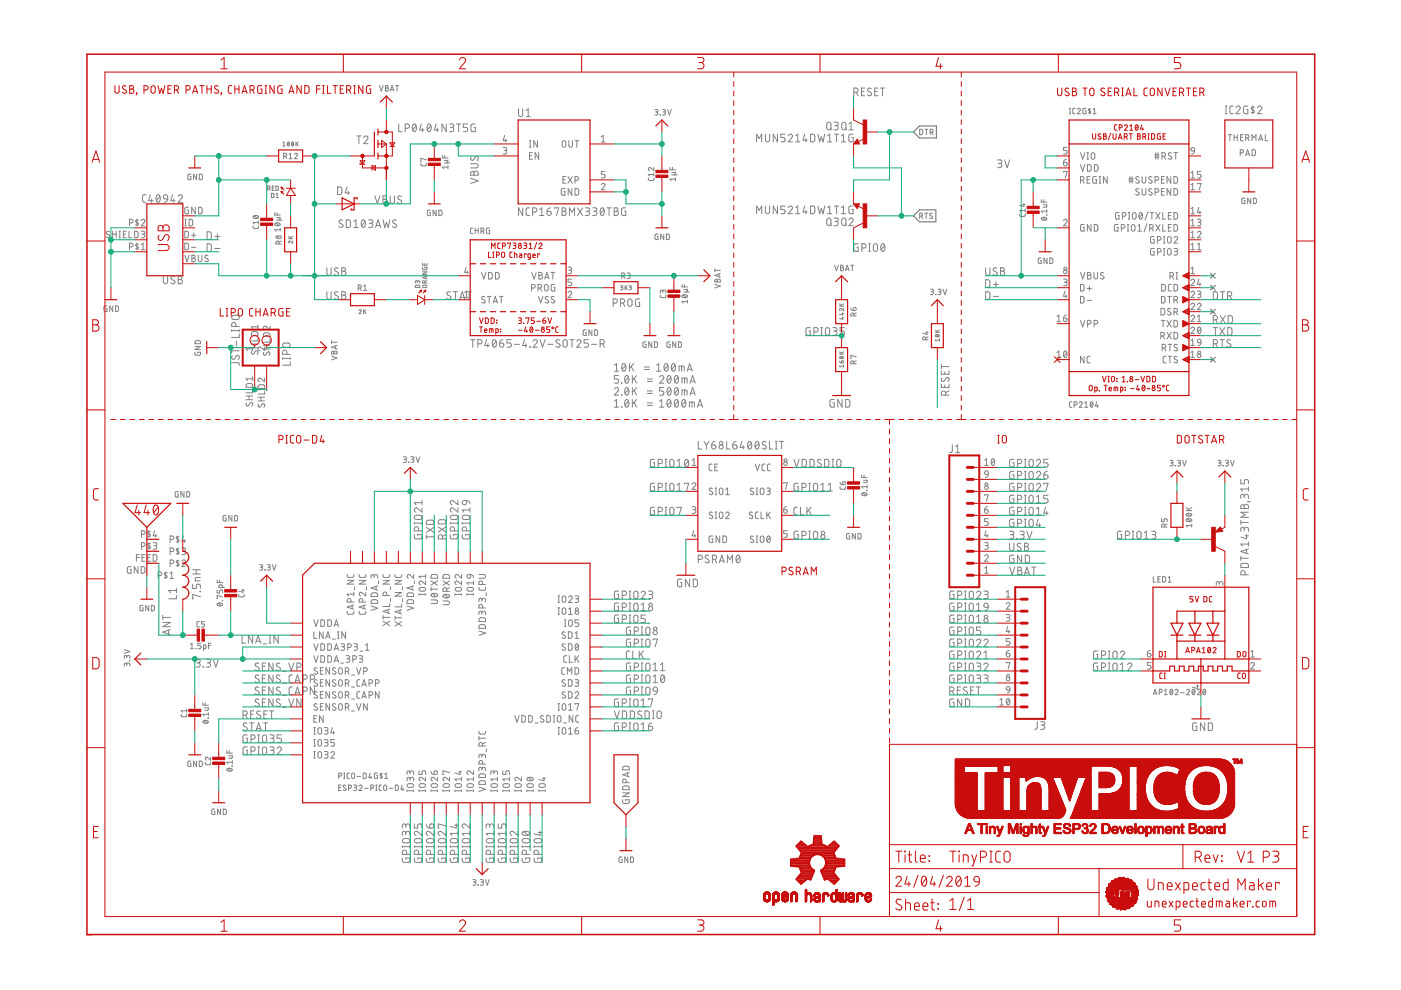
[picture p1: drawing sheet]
<svg xmlns="http://www.w3.org/2000/svg" width="297mm" height="210mm" viewBox="0 0 297 210" stroke-linecap="round" stroke-linejoin="round" font-family="sans-serif">
<g fill="none" stroke="#808080" stroke-width=".21">
<path d="M80.5 18.1l.3 1.2 .4-1.2M81.7 18.1l.4 .1 .2 .1-.3 .3 .4 .3-.2 .4h-.5zM81.7 18.6h.3M82.7 19.3l.4-1.2 .4 1.2M82.8 19h.6M83.9 18.1h.6M84.2 18.1v1.2M181 19.6h.5a.46 .46 0 0 0 .4-.5 .46 .46 0 0 0-.4-.4h-.5v1.6M181.6 19.6l.3 .7M182.6 19.4h.6M183.4 18.7h-.8v1.6h.8M184.7 18.8l-.2-.1a.37 .37 0 0 0-.5 .1 .37 .37 0 0 0 .1 .5l.5 .3a.38 .38 0 0 1 .2 .5 .38 .38 0 0 1-.6 .2l-.3-.2"/>
<path d="M185.5 19.4h.5M186.2 18.7h-.7v1.6h.7M186.7 18.7h.9M187.1 18.7v1.6M40.5 36.9l-.6 .2-.1 .7 .2 .3h.5v-.7h-.2M41.7 36.9v1.2l-.7-1.2v1.2M42.2 36.9l.5 .1 .2 .1v.7l-.2 .3h-.5zM56.8 40l.4-.1-.1-.4h-.3v.9M57.1 40l.2 .4M57.7 39.9h.3M58.1 39.5h-.4v.9h.4M58.5 39.5l.5 .1v.5l-.1 .3h-.4z"/>
<path d="M60 30.3l.2-.2v.9M60 31h.5M60.1 33.1l.6-.1v-.4l-.6-.1v1.2M60.5 33.1l.3 .6M61 30.1a.4 .4 0 0 1 .4 .4 .4 .4 0 0 1-.4 .4l-.1-.2zM61.3 32.7l.3-.2v1.2M61.3 33.7h.6M61.3 30.3l-.4 .5M61.9 30.1a.4 .4 0 0 1 .4 .4 .4 .4 0 0 1-.4 .4l-.1-.4zM62.2 30.3l-.4 .5M62.4 32.7a.32 .32 0 0 1 .5-.2 .32 .32 0 0 1 .1 .5l-.6 .7h.7M62.8 30.1v.9"/>
<path d="M62.9 30.4l.3 .6M63.2 30.1l-.4 .5M71.6 39.6l.6 .1 .3 .2v.9l-.3 .4-.6 .1zM73.6 39.6l-.4 1.3h.9M75.6 28.8h1M76.1 28.8v1.7M77.1 29.2a.44 .44 0 0 1 .6-.4 .44 .44 0 0 1 .2 .7l-.8 1h.9M84.5 26.3v1.6h.8M85.9 27.2h.5a.46 .46 0 0 0 .4-.5 .46 .46 0 0 0-.4-.4h-.5v1.6M87.6 26.4l.3-.1a.97 .97 0 0 1 0 1.6 1.02 1.02 0 0 1-.3-1.5zM88.2 26.6l-.7 1M89.2 34.6v.4l.3 .2 .8-.1 .1-.5"/>
<path d="M89.3 26.3l-.3 1.3h.9M89.6 27.2v.7M90.4 33.9l-1.2-.4v.7h.1M90.7 26.4l.1-.1a.8 .8 0 0 1 .7 .6 .8 .8 0 0 1-.2 .8l-.3 .2a1.04 1.04 0 0 1-.3-1.5zM91.3 26.6l-.7 1M92.5 26.3l-.4 1.3h.9M92.7 27.2v.7M93.8 33v.5h1.2M94.2 34.5h1.2M94.3 33v.5M94.6 26.3v1.6l-.9-1.6v1.6M94.7 34l.3 .2-.1 .3h-.2"/>
<path d="M95 33.9l-.8 .1M95 35.4h-1.2l.3 .4M95 35.1v.7M95.3 26.3h.6a.36 .36 0 0 1 .3 .3 .36 .36 0 0 1-.3 .4h-.4M95.8 27a.46 .46 0 0 1 .4 .5 .46 .46 0 0 1-.4 .4h-.5M96.8 26.3h.9M97.2 26.3v1.6M99.1 26.3h-.9v.7h.6a.46 .46 0 0 1 .4 .5 .46 .46 0 0 1-.4 .4h-.6M99.8 34.7h1.1a.44 .44 0 0 1 .5 .5 .44 .44 0 0 1-.5 .4h-1.1M99.8 37.8l1.6 .5-1.6 .6M99.9 36.4h.4l.2 .3a.46 .46 0 0 1 .5-.4 .46 .46 0 0 1 .4 .4v.4h-1.6zM99.9 33.2l-.1 .2a.38 .38 0 0 0 .1 .5 .38 .38 0 0 0 .6-.1l.2-.5a.41 .41 0 0 1 .6 0 .41 .41 0 0 1 0 .6l-.1 .2"/>
<path d="M100.5 36.7v.4M100.8 26.3l-.9 .1v1.4l.9 .1v-.9h-.3M106.7 31.3h.6l.1 .2-.1 .3-.5 .1M107 28.7l-.3 1.1h.8M107.1 31.9a.39 .39 0 0 1 .4 .4 .39 .39 0 0 1-.4 .4h-.4M107.2 29.5v.6M109.9 23.1v1.2a.44 .44 0 0 0 .5 .4 .44 .44 0 0 0 .4-.4v-1.2M111.5 23.5l.5-.4v1.6M111.5 24.7h1M112.3 29.8h.3M112.3 33h.4M112.3 31.2h.3"/>
<path d="M112.4 29.8v1.4M112.9 32.4h-.6v1.4h.6M113.9 29.8v1.4l-.7-1.4v1.4M114.2 32.4v1.4l-.7-1.4v1.4M119.3 30l.3-.2 .2 .2 .2 .8a.38 .38 0 0 1-.4 .4 .38 .38 0 0 1-.4-.4zM119.4 38.1h.4M119.8 40h-.6l-.2 .2v.9l.2 .3h.6v-.8h-.3M120 37.4h-.6v1.4h.6M120.4 37.4l.9 1.4M120.6 29.8v1a.38 .38 0 0 0 .4 .4 .38 .38 0 0 0 .4-.4v-1M121.2 40v1.4l-.7-1.4v1.4M121.3 37.4l-.9 1.4"/>
<path d="M121.9 40h.5l.3 .2v.8l-.3 .4h-.5zM121.9 38.2h.4a.39 .39 0 0 0 .4-.4 .39 .39 0 0 0-.4-.4h-.4v1.4M121.9 29.8h.8M122.3 29.8v1.4M127.5 39.2a.39 .39 0 0 1 .5-.3 .39 .39 0 0 1 .2 .6l-.7 .8h.8M127.5 29l.4-.3v1.4M127.5 30.1h.8M128.3 36.3h-.8v.7h.5a.4 .4 0 0 1 .3 .3 .4 .4 0 0 1-.3 .4h-.5M137.5 37.8v.3l.2 .2 .9-.1v-.4M138.6 35.5v.7l-.6-.6a.33 .33 0 0 0-.5 .1 .33 .33 0 0 0 .2 .5M138.6 36.7v.6M138.6 37h-1.1l.2 .3"/>
<path d="M138.9 23.2h.5l.1 .2-.1 .3h-.4M139.2 23.7l.3 .3-.1 .3-.5 .1M140 24.4h.1M140.5 23.2h.5l.1 .2-.1 .3h-.4M140.8 23.7l.2 .2 .1 .2-.2 .3h-.4M141.5 23.2l.4 1.2 .4-1.2M142 35.5v.5h1.2M142.4 37.1h1.2M142.6 35.5v.5M143 36.6l.2 .2v.2l-.2 .1M143.2 36.4l-.8 .2M143.2 38h-1.2l.3 .3"/>
<path d="M143.2 37.7v.6M160.4 30.1v-1.7l.6 1 .5-1v1.7M162.3 28.4v1.2a.44 .44 0 0 0 .4 .5 .44 .44 0 0 0 .5-.5v-1.2M164.8 28.4v1.7l-.9-1.7v1.7M166.5 28.4h-.9v.8h.5a.46 .46 0 0 1 .4 .4 .46 .46 0 0 1-.4 .5h-.5M167.1 28.8a.45 .45 0 0 1 .6-.3 .45 .45 0 0 1 .2 .7l-.8 .9h.9M168.7 30.1h.9M168.7 28.8l.4-.4v1.7M170.6 28.4l-.4 1.3h1M170.9 29.4v.7M171.9 28.4l.6 .1 .2 .2 .1 .9-.3 .4-.6 .1zM173.4 28.4l.4 1.7 .3-1.1 .4 1.1 .4-1.7"/>
<path d="M175.4 26l.3-.1 .3 .1 .2 1.1a.46 .46 0 0 1-.5 .4 .46 .46 0 0 1-.4-.4zM175.5 30.1h.9M175.5 28.8l.4-.4v1.7M176 27.2l.4 .3M176.8 25.9h.6a.36 .36 0 0 1 .3 .4 .36 .36 0 0 1-.3 .3h-.4M176.9 28.4h.9M177.3 26.6a.46 .46 0 0 1 .4 .5 .46 .46 0 0 1-.4 .4h-.5M177.4 28.4v1.7M178.4 30.1h.9M178.4 28.8l.4-.4v1.7M178.6 26l.3-.1 .3 .1 .2 1.1a.46 .46 0 0 1-.5 .4 .46 .46 0 0 1-.4-.4zM179.2 27.2l.3 .3"/>
<path d="M180 27.5h.9M180 26.3l.4-.4v1.6M180.9 28.4l-.8 .2v1.4l.8 .1v-.9h-.3M195 27.4h.4l.2 .2v.7l-.2 .3h-.4zM196.1 27.4h.6M196.4 27.4v1.2M197.2 28l.6-.1v-.2l-.1-.3h-.5v1.2M197.6 28l.2 .6M211.5 33.9h.6a.36 .36 0 0 1 .3 .4 .36 .36 0 0 1-.3 .3h-.4M212 34.6a.46 .46 0 0 1 .4 .5 .46 .46 0 0 1-.4 .4h-.5M213 33.9l.5 1.6 .6-1.6M225.5 34.4h.5a.39 .39 0 0 1 .3 .4 .39 .39 0 0 1-.5 .4 .39 .39 0 0 1-.3-.4z"/>
<path d="M225.5 36.5v-.2h.8l-.4 1.4M226.1 33.8l-.4 .1-.2 .5M226.3 31.3h-.8v.6h.5a.4 .4 0 0 1 .3 .4 .4 .4 0 0 1-.3 .4h-.5M226.7 24.1h.3M226.7 23h.3M226.9 23v1.1M228 23h-.4l-.1 .2v.8l.5 .1M228.4 23.2a.32 .32 0 0 1 .5-.2 .32 .32 0 0 1 .1 .5l-.6 .6h.6M229.1 38.2h.4a.39 .39 0 0 0 .3-.4 .39 .39 0 0 0-.3-.4h-.4v1.4M229.1 34.9l.5 1.4 .4-1.4M229.1 32.4l.5 1.4 .4-1.4M229.6 38.2l.2 .6"/>
<path d="M230.2 23l-.6 .1v.8l.1 .2h.5v-.6h-.2M230.5 32.4h.3M230.5 38.1h.4M230.5 33.8h.3M230.6 34.9h.5l.2 .3 .1 .7-.3 .4h-.5zM230.6 32.4v1.4M231 23v1.1M231.1 37.4h-.6v1.4h.6M231.3 23.2l-.4-.1-.1 .1 .5 .7-.2 .1-.3-.1M231.5 32.5l.2-.1 .3 .1 .1 .9a.38 .38 0 0 1-.4 .4 .38 .38 0 0 1-.3-.4zM231.8 23.2l.3-.2v1.1M231.8 24.1h.6"/>
<path d="M232 34.9h.6l.2 .3v.7l-.2 .4h-.6zM232.5 37.4l-.6 .1-.2 .1v.9l.2 .3h.6v-.7h-.3M233 37.4h.4M233 38.8h.4M233.2 37.4v1.4M234.7 37.4v1.4l-.7-1.4v1.4M239.3 38.4h1M239.3 37.9h1M239.6 37.4v1.4M240 37.4v1.4M241.5 37.6l-.5-.1-.2 .3 .6 .5a.35 .35 0 0 1 0 .5 .35 .35 0 0 1-.5 0l-.1-.1M242.1 37.4v1.1a.39 .39 0 0 0 .4 .3 .39 .39 0 0 0 .4-.3v-1.1"/>
<path d="M242.1 40v1a.39 .39 0 0 0 .4 .4 .39 .39 0 0 0 .4-.4v-1M244.2 37.6l-.4-.1-.2 .3 .1 .2 .4 .3a.35 .35 0 0 1 .1 .5 .35 .35 0 0 1-.6 0l-.1-.1M244.8 33.3h.9M244.8 32.8h.9M244.9 38.2h.4a.39 .39 0 0 0 .4-.4 .39 .39 0 0 0-.4-.4h-.4v1.4M245 32.4v1.4M245.5 32.4v1.4M246.3 38.1h.4M246.4 33.1h.3a.39 .39 0 0 0 .4-.3 .39 .39 0 0 0-.4-.4h-.3v1.4M246.8 33.1l.3 .7M246.9 37.4h-.6v1.4h.6M246.9 40h-.6v1.4h.6"/>
<path d="M248.2 37.4v1.4l-.8-1.4v1.4M248.2 40v1.4l-.8-1.4v1.4M248.4 32.5l-.5-.1-.2 .3 .1 .2 .5 .3a.35 .35 0 0 1 0 .5 .35 .35 0 0 1-.5 0l-.1-.1M248.9 37.4l.5 .1 .2 .2 .1 .8-.3 .3h-.5zM248.9 40h.5l.2 .2 .1 .8-.3 .4h-.5zM248.9 32.4h.8M249.3 32.4v1.4M252.5 36.6l.4-.3v1.4M252.5 39.2l.4-.3v1.4M252.5 37.7h.8M252.6 31.4h.6l.1 .6-.7-.1zM253.3 32l-.1 .4-.6 .3"/>
<path d="M253.9 39v-.1h.7l-.3 1.4M254.6 36.3h-.7v.7h.4a.4 .4 0 0 1 .3 .3 .4 .4 0 0 1-.3 .4h-.4M259.8 24.1h.3M259.8 22.5h.3M259.9 22.5v1.6M260.4 28.6h.7M260.8 28.6v1.2M261.5 22.5h-.5l-.2 .3v1.1l.2 .2h.5M261.6 28.6v1.2M261.6 29.1h.7M262 22.8a.45 .45 0 0 1 .7-.3 .45 .45 0 0 1 .1 .7l-.8 .9h1M262.3 28.6v1.2"/>
<path d="M263 32.4h.3a.35 .35 0 0 0 .4-.3 .35 .35 0 0 0-.4-.4h-.3v1.3M263 29.1h.4M263.6 28.6h-.6v1.2h.6M264.1 33l.4-1.3 .4 1.3M264.1 29.3h.4a.35 .35 0 0 0 .3-.4 .35 .35 0 0 0-.3-.3h-.4v1.2M264.2 32.7h.6M264.5 29.3l.3 .5M264.6 22.5h-.7l-.2 .2v1l.2 .4h.7v-.9h-.3M265.5 29.8v-1.2l.4 .7 .4-.7v1.2M265.5 31.7h.5l.2 .2v.9l-.2 .2h-.5zM265.6 22.5v1.6M266 22.8l-.5-.1-.2 .2 .6 .6 .1 .3-.4 .1-.3-.1"/>
<path d="M266.6 22.8a.44 .44 0 0 1 .7-.3 .44 .44 0 0 1 .1 .7l-.8 .9h.9M266.9 29.8l.4-1.2 .4 1.2M267 29.5h.6M268.3 28.6v1.2h.5M23.2 49.1a.35 .35 0 0 0-.5 0 .35 .35 0 0 0 0 .5l.4 .2a.38 .38 0 0 1 0 .6 .38 .38 0 0 1-.6-.2M23.9 49v1.4M23.9 49.7h.7M24.6 49v1.4M25.3 50.4h.2M25.3 49h.2M25.4 49v1.4M26.2 49.7h.4"/>
<path d="M26.8 49h-.6v1.4h.6M27.3 49v1.4h.7M27.5 52.3h.3a.39 .39 0 0 0 .4-.3 .39 .39 0 0 0-.4-.4h-.3v1.4M27.5 47.3h.3a.39 .39 0 0 0 .4-.4 .39 .39 0 0 0-.4-.4h-.3v1.4M28.5 49l.6 .1 .2 .2v.9l-.2 .2h-.6zM29 46.5v1.4M29 51.6v1.4M29.4 51.8l-.5-.1-.2 .3 .6 .4v.3l-.1 .1-.5-.1M29.4 46.7h-.5l-.2 .2 .6 .4v.3l-.3 .2-.3-.2M29.9 49l.6 .1 .2 .2-.2 .3-.4 .1M29.9 46.8a.39 .39 0 0 1 .6-.3 .39 .39 0 0 1 .1 .6l-.7 .8h.8M29.9 51.9l.4-.3v1.4"/>
<path d="M29.9 53h.8M30.3 49.7a.38 .38 0 0 1 .4 .3 .38 .38 0 0 1-.4 .4h-.4M30.9 41.3h-.5l-.2 .3v1.1l.2 .2h.5M31.9 41.3l-.4 1.2h.9M32.2 42.2v.7M33.3 41.4l.1-.1a.8 .8 0 0 1 .7 .5 .8 .8 0 0 1-.3 .9l-.3 .2a1.04 1.04 0 0 1-.2-1.5zM33.9 41.6l-.7 .9M34.6 58.5v1.2a.46 .46 0 0 0 .5 .5 .46 .46 0 0 0 .4-.5v-1.2M34.8 41.4l.3-.1 .3 .1 .2 .8-.8-.1-.2-.4zM35.6 42.2l-.2 .4-.6 .3M36.6 41.3l-.4 1.2h.9M36.9 42.2v.7"/>
<path d="M37 58.7a.41 .41 0 0 0-.6-.1 .41 .41 0 0 0 0 .6l.5 .3a.41 .41 0 0 1 .1 .6 .41 .41 0 0 1-.7 0l-.1-.2M37.8 41.6a.44 .44 0 0 1 .6-.3 .44 .44 0 0 1 .1 .7l-.7 .9h.9M37.8 58.5h.4a.36 .36 0 0 1 .4 .4 .36 .36 0 0 1-.4 .4 .46 .46 0 0 1 .5 .4 .46 .46 0 0 1-.5 .5h-.4zM37.8 59.3h.4M39.2 49l.5 .1 .2 .2v.9l-.2 .2h-.5zM39.2 51.6h.5l.2 .2v.9l-.2 .2-.5 .1zM39.2 47.9h.3M39.2 46.5h.3M39.2 54.1l.4 1.4 .5-1.4M39.3 46.5v1.4M39.9 43.9h-.4l-.3 .3v.8l.2 .3h.5v-.7h-.2M40.1 46.5h.5l.2 .2v.9l-.2 .3h-.5z"/>
<path d="M40.6 49.9h.9M40.6 52.4h.9M40.7 54.1l.6 .1v.4l-.2 .1a.38 .38 0 0 1 .4 .4 .38 .38 0 0 1-.4 .4h-.4zM40.7 54.7h.4M41.1 49.4v1M41.4 43.9v1.4l-.8-1.4v1.4M42 54.1v1a.38 .38 0 0 0 .4 .4 .38 .38 0 0 0 .4-.4v-1M42.1 43.9l.5 .1 .2 .2v.9l-.2 .2h-.5zM43.9 51.7h.6l.3 .3v.9l-.3 .4h-.6zM43.9 49.1l.6 .1 .3 .2v.9l-.3 .4-.6 .1zM44.1 54.2l-.5-.1-.2 .3 .6 .5a.35 .35 0 0 1 .1 .6 .35 .35 0 0 1-.6-.1l-.1-.1M45.5 50.1h1.1"/>
<path d="M45.5 52.7h1.1M46.1 49.6v1.1M53.7 47.9v.4l.2 .1h.8l.1-.5M53.7 45.8a.63 .63 0 0 1 1.1 .3 .63 .63 0 0 1-.6 .3 .63 .63 0 0 1-.5-.5zM53.9 45.7l.7 .6M54.8 46.8v.7M54.8 47.2h-1.1l.2 .3M57.6 41l.5 .1-.2 .8h-.3zM58.3 45.1v.5h1.1M58.3 47.4a.65 .65 0 0 1 1.1 .3 .64 .64 0 0 1-1.1-.2zM58.5 47.3l.7 .5M58.5 41.2l.3-.2v.9"/>
<path d="M58.5 41.9h.5M58.6 46.7h1.2M58.8 45.1v.5M59.1 51.7l-.1-.5h-.4l-.1 .5h1.1M59.2 46.2l.2 .2-.2 .3M59.4 46l-.8 .2M59.4 48.7h-1.1l.2 .3M59.4 48.4v.6M59.6 51.1l-.5 .3M61.2 50.6h.8M61.2 50.1l.5 .5M62 51.1v.5l-.5-.5h-.2l-.1 .2 .2 .3"/>
<path d="M62 50.1l-.5 .3M69.3 56.8v1.1a.46 .46 0 0 0 .5 .5 .46 .46 0 0 0 .4-.5v-1.1M71.7 56.9a.41 .41 0 0 0-.6-.1 .41 .41 0 0 0-.1 .6l.6 .3a.37 .37 0 0 1 .1 .5 .37 .37 0 0 1-.5 .2l-.3-.2M72.5 56.8h.4a.36 .36 0 0 1 .4 .3 .36 .36 0 0 1-.4 .4 .46 .46 0 0 1 .5 .4 .46 .46 0 0 1-.5 .5h-.4zM72.5 57.5h.4M72.7 46.7a.42 .42 0 0 0-.6-.1 .42 .42 0 0 0-.1 .6l.7 .6a.47 .47 0 0 1-.3 .5 .47 .47 0 0 1-.6-.3M73.4 46.6h.6l.3 .3v.9l-.3 .4h-.6zM73.8 40.5v.8M75 48.2h.9M75 47l.5-.4v1.6M76.8 46.7l.1-.1a.8 .8 0 0 1 .7 .6 .8 .8 0 0 1-.3 .8l-.3 .2a1.06 1.06 0 0 1-.2-1.5zM77.4 47l-.7 .9"/>
<path d="M78.1 46.6h.6a.36 .36 0 0 1 .4 .4 .36 .36 0 0 1-.4 .3h-.4M78.6 47.3a.46 .46 0 0 1 .5 .5 .46 .46 0 0 1-.5 .4h-.5M79.5 41.5l.5 1.7 .5-1.7M79.6 48.2l.6-1.6 .5 1.6M79.8 47.8h.8M81.2 41.5h.4a.36 .36 0 0 1 .4 .4 .36 .36 0 0 1-.4 .3 .46 .46 0 0 1 .5 .5 .46 .46 0 0 1-.5 .5h-.4zM81.2 42.2h.4M81.2 46.6l.4 1.6 .3-1.1 .4 1.1 .4-1.6M82.7 41.5v1.2a.46 .46 0 0 0 .5 .5 .46 .46 0 0 0 .4-.5v-1.2M84 46.7a.41 .41 0 0 0-.6 0 .41 .41 0 0 0 0 .6l.5 .3a.41 .41 0 0 1 .1 .6 .41 .41 0 0 1-.6-.1l-.2-.1M85.1 41.7l-.2-.1a.38 .38 0 0 0-.5 .1 .38 .38 0 0 0 .1 .5l.5 .3a.4 .4 0 0 1 .1 .6 .4 .4 0 0 1-.6 0l-.2-.2M88.5 59.8l.3-.3 .2 .5"/>
<path d="M88.5 59.7l-.1-.2h-.2l-.1 .5M88.5 59.7v.2M89.6 56.7v.3l.2 .2 .6-.1 .1-.4h-.5v.1M89.6 55.8v.4h.9v-.4M89.6 57.6h.9l-.9 .6h.9M90 55.9v.3M90.1 59.8l-.1-.3h-.3l-.1 .5h.9M90.1 59.8v.2M90.3 58.6v.5M90.5 59.5l-.4 .2M90.5 58.5l-.9 .3 .9 .4M91.2 44.6l-.6 .1v.8l.2 .2h.4v-.6h-.1"/>
<path d="M92.5 44.6v1.1l-.7-1.1v1.1M93 44.6h.5l.2 .1v.7l-.2 .3h-.5zM98.8 56.6l-.3 1.1h.8M99.1 57.4v.6M100.3 48.4h-.4l-.1 .2v.8l.5 .1M100.8 48.4v1.1M100.8 48.9h.6M101.4 48.4v1.1M102 49l.6-.1v-.4l-.6-.1v1.1M102.1 57.8l.5 1.4 .4-1.4M102.4 49l.2 .5M103.6 57.8h.5l.2 .2 .1 .8-.3 .3-.5 .1z"/>
<path d="M103.8 48.4l-.6 .1-.1 .8 .2 .2h.5v-.6h-.2M105.1 57.8h.5l.2 .2v.8l-.2 .3-.5 .1zM110.8 44.1v1.6l-.9-1.6v1.6M112.3 44.1h-.5l-.3 .3 .1 1.1 .2 .2h.5M112.8 57.8l.4 1.4 .5-1.4M112.9 45h.5a.46 .46 0 0 0 .4-.5 .46 .46 0 0 0-.4-.4h-.5v1.6M114.3 57.8l.6 .1 .1 .2-.3 .3a.39 .39 0 0 1 .3 .4 .39 .39 0 0 1-.3 .4h-.4zM114.3 58.4h.4M114.4 45.7h.9M114.4 44.4l.5-.3v1.6M115.5 59.2l.5-1.4 .4 1.4M115.6 58.8h.7"/>
<path d="M116 44.8h.5a.45 .45 0 0 1 .4 .5 .45 .45 0 0 1-.5 .4 .45 .45 0 0 1-.4-.5zM116.7 44.1l-.4 .1-.3 .6M116.8 57.8h.8M117.2 57.8v1.4M117.5 44.2v-.1h.9l-.4 1.6M119.2 44.1h.4a.36 .36 0 0 1 .4 .3 .36 .36 0 0 1-.4 .4 .46 .46 0 0 1 .5 .4 .46 .46 0 0 1-.5 .5h-.4zM119.2 44.8h.4M120.4 56.6h.5l.3 .3-.2 .3-.4 .1M120.7 45.7v-1.6l.6 .9 .5-.9v1.6M120.8 57.3a.38 .38 0 0 1 .4 .4 .38 .38 0 0 1-.4 .3h-.4M121.2 59.2h-.8v.6h.5a.39 .39 0 0 1 .3 .4 .39 .39 0 0 1-.3 .4h-.5M122.4 44.1l1.1 1.6"/>
<path d="M123.5 44.1l-1.1 1.6M124.1 44.1h.6a.36 .36 0 0 1 .3 .3 .36 .36 0 0 1-.3 .4h-.4M124.6 44.8a.46 .46 0 0 1 .4 .4 .46 .46 0 0 1-.4 .5h-.5M125.7 44.1h.5a.36 .36 0 0 1 .4 .3 .36 .36 0 0 1-.4 .4h-.3M126.1 44.8a.46 .46 0 0 1 .5 .4 .46 .46 0 0 1-.5 .5h-.4M127.4 44.2l.2-.1a.8 .8 0 0 1 .6 .5 .8 .8 0 0 1-.2 .9l-.3 .2a1.06 1.06 0 0 1-.3-1.5zM128 44.4l-.7 .9M128.7 44.1h.9M129.1 44.1v1.6M130.2 44.1h.5a.36 .36 0 0 1 .3 .3 .36 .36 0 0 1-.3 .4 .46 .46 0 0 1 .4 .4 .46 .46 0 0 1-.4 .5h-.5zM130.2 44.8h.5M131.8 58.5h.5l.2-.2-.1-.3-.6-.1v1.2"/>
<path d="M132.2 58.5l.3 .6M132.7 44.1h-.7l-.2 .2 .1 1.3 .8 .1v-.9h-.3M133 57.9h.5l.1 .2-.1 .3h-.4M133.3 58.4l.2 .1 .1 .3-.2 .2-.4 .1M139.5 49.6l-.6 .2v.7l.1 .3h.5v-.7h-.2M140.7 49.6v1.2l-.6-1.2v1.2M141.3 49.6l.5 .1 .1 .1v.8l-.1 .2h-.5zM151.6 57v.6M151.6 57.3h1.1M151.7 59.3h.3l.1 .2 .1-.3h.3l.2 .1v.5h-1.1zM152.1 59.5v.3M152.4 58.1v.6"/>
<path d="M152.7 58l-1.1 .4 1.1 .4M160.4 45.3v-1.6l.6 .9 .5-.9v1.6M162.3 43.7v1.2a.44 .44 0 0 0 .4 .4 .44 .44 0 0 0 .5-.4v-1.2M164.8 43.7v1.6l-.9-1.6v1.6M166.5 43.7h-.9v.7h.5a.46 .46 0 0 1 .4 .5 .46 .46 0 0 1-.4 .4h-.5M167.1 44a.45 .45 0 0 1 .6-.3 .45 .45 0 0 1 .2 .7l-.8 .9h.9M168.7 44l.4-.3v1.6M168.7 45.3h.9M170.6 43.7l-.4 1.3h1M170.9 44.6v.7M171.9 43.7h.6l.2 .3 .1 .9-.3 .4h-.6zM173.4 43.7l.4 1.6 .3-1.1 .4 1.1 .4-1.6"/>
<path d="M175.4 46.4l.3-.2 .3 .2 .2 1a.46 .46 0 0 1-.5 .5 .46 .46 0 0 1-.4-.5zM175.5 44l.4-.3v1.6M175.5 45.3h.9M176 47.5l.4 .4M176.8 46.2h.6a.36 .36 0 0 1 .3 .4 .36 .36 0 0 1-.3 .3h-.4M176.9 43.7h.9M177 56.2l.3 1.2 .4-1.2M177.3 46.9a.46 .46 0 0 1 .4 .5 .46 .46 0 0 1-.4 .5h-.5M177.4 43.7v1.6M178.2 56.2l.6 .1v.3l-.3 .1 .4 .3-.2 .4h-.5zM178.2 56.7h.3M178.4 44l.4-.3v1.6"/>
<path d="M178.4 45.3h.9M178.6 46.4l.3-.2 .3 .2 .2 1a.46 .46 0 0 1-.5 .5 .46 .46 0 0 1-.4-.5zM179.2 47.5l.3 .4M179.2 57.4l.4-1.2 .4 1.2M179.3 57.1h.6M180 46.6a.45 .45 0 0 1 .6-.4 .45 .45 0 0 1 .2 .7l-.8 1h.9M180.4 56.2h.6M180.7 56.2v1.2M180.9 43.7h-.7l-.2 .2 .1 1.3 .8 .1v-.9h-.3M181.9 51.7h-.6l-.2 .2v1.3l.8 .1v-.9h-.2M182.7 52.6h.5a.44 .44 0 0 0 .4-.5 .44 .44 0 0 0-.4-.4h-.5v1.6M184.2 53.3h.3"/>
<path d="M184.2 51.7h.3M184.4 51.7v1.6M185.3 51.8l.3-.1 .3 .1 .2 1.1a.44 .44 0 0 1-.5 .4 .44 .44 0 0 1-.4-.4zM186.9 51.8l.3-.1a.97 .97 0 0 1 0 1.6 1.03 1.03 0 0 1-.3-1.5zM187.5 52l-.7 1M195 45.8l.6-.1v-.4l-.6-.1v1.2M195.4 45.8l.2 .6M196 45.2h.7M196.4 45.2v1.2M197.7 45.3l-.4-.1-.2 .2 .5 .5a.29 .29 0 0 1 0 .4 .29 .29 0 0 1-.4 0l-.1-.1M209 59.3h.6l.2 .3 .1 .9-.3 .4h-.6zM209 56.8v1.1a.46 .46 0 0 0 .4 .5 .46 .46 0 0 0 .5-.5v-1.1"/>
<path d="M211.2 59.8v1M211.3 56.9a.41 .41 0 0 0-.5-.1 .41 .41 0 0 0-.1 .6l.6 .3a.41 .41 0 0 1 0 .6 .41 .41 0 0 1-.6 0l-.2-.1M212.1 56.8h.5a.36 .36 0 0 1 .3 .3 .36 .36 0 0 1-.3 .4 .46 .46 0 0 1 .4 .4 .46 .46 0 0 1-.4 .5h-.5zM212.1 57.5h.5M216.2 45.4v.4l.3 .1 .8-.1 .1-.4M216.8 43.3h.6M217.1 43.1v.7l-.9-.3M217.4 44.3v.6M217.4 44.6h-1.2l.3 .3M220.8 54.7l-.6 .1-.1 .8 .2 .3h.5v-.7h-.2M220.8 42.3v.6h1.2M220.9 46.2a.66 .66 0 0 1 1 .3 .67 .67 0 0 1-1.1-.2z"/>
<path d="M221 46.1l.7 .5M221.2 43.4h.8l-.2 .5h-.6M221.3 42.3v.6M221.9 45.6h.1M222 44.4v.7M222 44.8h-1.2l.2 .3M222 54.7v1.2l-.7-1.2v1.2M222.6 54.7h.4l.2 .2v.6l-.2 .4h-.4zM225.5 59.2h.6l.2 .2-.2 .4h-.5M225.5 46.8a.38 .38 0 0 1 .5-.3 .38 .38 0 0 1 .1 .6l-.6 .8h.8M225.9 59.8a.38 .38 0 0 1 .4 .4 .38 .38 0 0 1-.4 .4h-.4M229.1 57.8l.5 1.4 .4-1.4"/>
<path d="M229.8 47.6h-.5l-.2 .2v.9l.2 .3h.5v-.8h-.2M230.6 57.8l.6 .1v.4l-.2 .1a.39 .39 0 0 1 .4 .4 .39 .39 0 0 1-.4 .4h-.4zM230.6 58.4h.4M231.3 47.6v1.4l-.8-1.4v1.4M231.9 57.8v1a.38 .38 0 0 0 .4 .4 .38 .38 0 0 0 .4-.4v-1M232 47.6h.5l.2 .3v.9l-.2 .2h-.5zM234 57.9l-.5-.1-.2 .3 .6 .5a.35 .35 0 0 1 .1 .5 .35 .35 0 0 1-.6 0l-.1-.1M237 47.6h-.5l-.2 .2v.9l.2 .3h.5v-.8h-.2M237.3 45.1h-.6l-.2 .2v.9l.2 .2 .6 .1v-.8h-.3M237.7 48.4h.4a.39 .39 0 0 0 .4-.4 .39 .39 0 0 0-.4-.4h-.4v1.4M238 45.8h.4a.39 .39 0 0 0 .3-.3 .39 .39 0 0 0-.3-.4h-.4v1.4M239 49h.3"/>
<path d="M239 47.6h.3M239.2 47.6v1.4M239.2 45.1h.3M239.2 46.5h.3M239.4 45.1v1.4M240 47.7l.3-.1 .2 .1 .1 .9a.39 .39 0 0 1-.3 .4 .39 .39 0 0 1-.4-.4zM240.2 45.2l.3-.1 .2 .1 .2 .9a.39 .39 0 0 1-.4 .4 .39 .39 0 0 1-.4-.4zM241.2 49h.8M241.2 47.9l.4-.3v1.4M241.5 40.1l-.5-.1-.2 .3 .6 .5a.35 .35 0 0 1 0 .5 .35 .35 0 0 1-.5 0l-.1-.1M241.6 45.2l.3-.1a.83 .83 0 0 1 0 1.4 .87 .87 0 0 1-.3-1.3zM242.2 45.4l-.7 .8"/>
<path d="M243.2 47.5l-.7 1.7M243.4 44.9l-.6 1.7M243.8 48.4h.3a.39 .39 0 0 0 .4-.4 .39 .39 0 0 0-.4-.4h-.3v1.4M243.8 45.1h.8M244.2 40.1l-.4-.1-.2 .3 .1 .3 .4 .2a.35 .35 0 0 1 .1 .5 .35 .35 0 0 1-.6 0l-.1-.1M244.2 45.1v1.4M244.2 48.4l.3 .6M244.7 50.1l-.6 .1-.2 .1v.9l.2 .3h.6v-.7h-.2M244.7 52.7h-.6l-.2 .2v.9l.2 .3h.6v-.8h-.2M244.9 40.8h.4a.39 .39 0 0 0 .4-.4 .39 .39 0 0 0-.4-.4h-.4v1.4M245 45.1l1 1.4M245 47.6l1 1.4"/>
<path d="M245.4 50.9h.4a.39 .39 0 0 0 .4-.4 .39 .39 0 0 0-.4-.4h-.4v1.4M245.4 53.5h.4a.39 .39 0 0 0 .4-.4 .39 .39 0 0 0-.4-.4h-.4v1.4M246 45.1l-1 1.4M246 47.6l-1 1.4M246.3 40.6h.4M246.5 47.6v1.4h.6M246.5 45.1v1.4h.6M246.7 50.1h.3M246.7 51.5h.3M246.7 54.1h.3M246.7 52.7h.3M246.8 50.1v1.4"/>
<path d="M246.8 52.7v1.4M247.6 50.3l.3-.2 .3 .2 .1 .9a.39 .39 0 0 1-.4 .3 .39 .39 0 0 1-.4-.3zM247.6 52.8l.3-.1 .3 .1 .1 .9a.39 .39 0 0 1-.4 .4 .39 .39 0 0 1-.4-.4zM247.7 48.2h.5M247.7 45.7h.5M248.1 58.5h.3a.39 .39 0 0 0 .4-.3 .39 .39 0 0 0-.4-.4h-.3v1.4M248.3 45.1h-.6v1.4h.6M248.3 47.6h-.6v1.4h.6M248.5 58.5l.3 .7M248.9 45.1h.5l.2 .2 .1 .8-.3 .3-.5 .1zM248.9 47.6h.5l.2 .3 .1 .7-.3 .4h-.5zM248.9 50.5a.38 .38 0 0 1 .5-.3 .38 .38 0 0 1 .2 .6l-.7 .7h.8"/>
<path d="M248.9 52.7h.6l.2 .2-.2 .4h-.5M249.3 53.3a.38 .38 0 0 1 .4 .4 .38 .38 0 0 1-.4 .4h-.4M249.4 57.8h.3M249.4 59.2h.3M249.5 57.8v1.4M252.5 59.5a.38 .38 0 0 1 .5-.3 .38 .38 0 0 1 .2 .6l-.7 .8h.8M252.5 45.3h.8M252.5 44.3l.4-.4v1.4M252.5 46.8l.4-.3v1.4M252.5 49.3l.4-.3v1.4M252.5 51.9l.4-.3v1.4M252.5 57l.4-.4v1.4"/>
<path d="M252.5 47.9h.8M252.5 50.4h.8M252.5 53h.8M252.5 58h.8M252.5 40.3h.8M253.9 46.5h.6l.1 .2-.1 .4h-.5M253.9 49.3a.38 .38 0 0 1 .5-.2 .38 .38 0 0 1 .1 .6l-.6 .7h.7M253.9 53h.7M253.9 51.9l.4-.3v1.4M254.2 43.9l-.3 1.1h.7M254.2 59.2l-.3 1.1h.7M254.3 47.1a.38 .38 0 0 1 .3 .4 .38 .38 0 0 1-.3 .4h-.4"/>
<path d="M254.4 44.7v.6M254.4 60v.6M263.9 42l-.6 .1v.8l.2 .3h.4v-.7h-.1M265.2 42v1.2l-.7-1.2v1.2M265.7 42h.5l.2 .2v.7l-.2 .3h-.5zM22.7 64.9l-.6 .1-.1 .8 .2 .2h.5v-.6h-.2M23.9 64.9v1.1l-.6-1.1v1.1M24.5 64.9l.6 .2v.7l-.2 .2h-.4zM41.3 74.7l.2 .6 .9-.1 .1-.5h-.6v.2M41.3 73.4h1.2l-1.2 .7h1.2M41.4 72.3h.9l.2 .1v.5h-1.2zM49.1 76.9h1.4l.2 .5"/>
<path d="M49.1 74.4h1.6M49.1 69.9v.4M49.1 73.9v.9M49.1 70.1h1.6M49.3 75.4l-.2 .2a.37 .37 0 0 0 .2 .5 .37 .37 0 0 0 .5-.1l.3-.5a.38 .38 0 0 1 .5-.1 .38 .38 0 0 1 .1 .5l-.2 .3M49.3 67l1-.2a.46 .46 0 0 1 .4 .5 .46 .46 0 0 1-.4 .5l-1-.2-.2-.3zM50 69.2v-.4a.46 .46 0 0 0-.4-.5 .46 .46 0 0 0-.5 .5v.4h1.6M50.1 72.3v1.1M50.7 69.9v.4M50.7 70.8v.7h-1.6M53.3 73h1.4M53.3 73.7h1.4"/>
<path d="M53.4 74.4l-.1 .5 .3 .2 .5-.6a.39 .39 0 0 1 .6 0 .39 .39 0 0 1-.2 .6M53.4 70.4h1l.3 .2v.5h-1.4zM53.6 74h-1.4l.3 .3M53.6 73.6v.7M53.6 79.9v.8M53.9 73v.7M54.7 71.7v.6h-1.4M54.7 68.9v.8M54.7 69.3h-1.4l.3 .4M55.8 74h1.4M55.8 73.2h1.4M55.9 74.7v.4l.2 .2 .5-.6a.39 .39 0 0 1 .7 .1 .39 .39 0 0 1-.3 .6"/>
<path d="M55.9 70.7l1.1-.1 .2 .2v.6h-1.4zM56.1 73.6v.7l-.8-.6a.38 .38 0 0 0-.6 .1 .38 .38 0 0 0 .3 .5M56.5 73.2v.8M57.2 69.2v.7l-.7-.6a.38 .38 0 0 0-.6 .1 .38 .38 0 0 0 .2 .5M57.2 71.9v.6h-1.4M59.9 76h1.6M59.9 75.8v.4M60 72.9l1.1-.2a.46 .46 0 0 1 .4 .5 .46 .46 0 0 1-.4 .4l-1.1-.1-.1-.3zM60.8 75.1v-.4a.46 .46 0 0 0-.4-.5 .46 .46 0 0 0-.5 .5v.4h1.6M61.5 76.7v.7h-1.6M61.5 75.8v.4M69.3 61.8v1.2a.46 .46 0 0 0 .5 .5 .46 .46 0 0 0 .4-.5v-1.2"/>
<path d="M70.3 75.5l1.2 .4-1.2 .4M70.3 72.2v.7M70.3 72.6h1.2M70.4 74.5h.3l.1 .2 .1-.2 .3-.1 .2 .2 .1 .4h-1.2zM70.8 74.7v.3M71.2 73.3v.6M71.5 73.2l-1.2 .4 1.2 .4M71.7 62a.41 .41 0 0 0-.6-.1 .41 .41 0 0 0-.1 .5l.6 .4a.37 .37 0 0 1 .1 .5 .37 .37 0 0 1-.5 .1l-.3-.2M72.5 61.8h.4a.36 .36 0 0 1 .4 .4 .36 .36 0 0 1-.4 .4 .46 .46 0 0 1 .5 .4 .46 .46 0 0 1-.5 .5h-.4zM72.5 62.6h.4M75.9 61.1l.6-.2v-.4l-.6-.1v1.2M76.1 65.8a.24 .24 0 0 1 .4-.1 .24 .24 0 0 1 0 .3l-.4 .5h.5"/>
<path d="M76.3 61.1l.3 .5M77.1 65.7v.8M77.1 60.7l.3-.3v1.2M77.1 61.6h.6M77.3 66l.3 .5M77.6 65.7l-.5 .5M88.1 60.5h.8l.1 .5h-.9zM89.6 60.5h.8l.1 .3-.1 .1h-.7zM95.5 62a.41 .41 0 0 0-.6-.1 .41 .41 0 0 0-.1 .5l.6 .4a.37 .37 0 0 1 .1 .5 .37 .37 0 0 1-.5 .1l-.3-.2M96.1 61.8h.9M96.6 61.8v1.7M97.5 63.5l.5-1.7 .6 1.7"/>
<path d="M97.6 63.1h.8M98.5 63.1h.8M98.5 62l.4-.3v1.4M99 61.8h.9M99.5 61.8v1.7M99.8 72h.9M100.2 72v1.6M101.3 72.9h.5a.44 .44 0 0 0 .4-.4 .44 .44 0 0 0-.4-.5h-.5v1.6M102.8 63l-.5-.1-.1 .3 .1 .2 .4 .3a.35 .35 0 0 1 .1 .5 .35 .35 0 0 1-.6 0l-.1-.1M103.2 72l-.4 1.3h.9M103.3 62.8h.8M103.4 72.9v.7"/>
<path d="M103.7 62.8v1.4M104.5 64.2l.5-1.4 .5 1.4M104.6 72.1l.2-.1a.95 .95 0 0 1 0 1.6 1 1 0 0 1-.2-1.5zM104.6 63.9h.7M105.2 72.4l-.7 .9M105.9 62.8h.8M105.9 72.7h.6a.45 .45 0 0 1 .3 .5 .45 .45 0 0 1-.5 .4 .45 .45 0 0 1-.4-.4zM106.3 62.8v1.4M106.6 72l-.4 .1-.3 .6M108.4 72h-.9v.7h.5a.45 .45 0 0 1 .4 .5 .45 .45 0 0 1-.4 .4h-.5M109.1 73h1.1M111.2 72l-.4 1.3h.9"/>
<path d="M111.5 72.9v.7M112.3 73.5l.1 .1zM112.7 61.1h.4a.39 .39 0 0 0 .4-.4 .39 .39 0 0 0-.4-.4h-.4v1.4M113 72.4a.44 .44 0 0 1 .6-.4 .44 .44 0 0 1 .2 .7l-.8 .9h.9M114.1 61.1h.3a.39 .39 0 0 0 .5-.4 .39 .39 0 0 0-.5-.4h-.3v1.4M114.2 62.8l.4 1.4 .5-1.4M114.5 72l.5 1.6 .6-1.6M114.5 61.1l.4 .6M115.5 60.4h.6l.1 .9a.39 .39 0 0 1-.4 .4 .39 .39 0 0 1-.4-.4zM116.1 73h1.1M116.3 63l-.5-.1-.2 .3 .2 .2 .4 .3a.35 .35 0 0 1 0 .5 .35 .35 0 0 1-.5 0l-.1-.1M117.5 63a.35 .35 0 0 0-.5-.1 .35 .35 0 0 0 0 .5l.5 .3a.38 .38 0 0 1-.1 .6 .38 .38 0 0 1-.6-.2"/>
<path d="M117.6 60.3h-.6l-.1 .2-.1 .9 .2 .3h.6v-.8h-.2M118.7 72.1a.41 .41 0 0 0-.6-.1 .41 .41 0 0 0-.1 .6l.6 .3a.38 .38 0 0 1 .1 .6 .38 .38 0 0 1-.5 .1l-.3-.2M119.5 72.1l.3-.1 .3 .1 .2 1.1a.46 .46 0 0 1-.5 .4 .46 .46 0 0 1-.4-.4zM120.4 62a.38 .38 0 0 1 .6-.2 .38 .38 0 0 1 .1 .6l-.7 .7h.8M120.8 72h.9M121.3 72v1.6M122.3 72.4a.44 .44 0 0 1 .6-.4 .44 .44 0 0 1 .1 .7l-.7 .9h.9M124.3 69.9l-.6 .2-.1 .9 .2 .1h.5v-.6h-.2M124.8 72h-1v.7h.6a.45 .45 0 0 1 .4 .5 .45 .45 0 0 1-.4 .4h-.6M125.4 73h1.1M125.5 69.9v1.2l-.7-1.2v1.2M126.1 69.9l.6 .2v.8l-.3 .2h-.3z"/>
<path d="M127.2 72.9h.5a.44 .44 0 0 0 .4-.4 .44 .44 0 0 0-.4-.5h-.5v1.6M127.8 72.9l.3 .7M130 64.3h.5a.44 .44 0 0 0 .4-.5 .44 .44 0 0 0-.4-.4h-.5v1.6M130.3 77.4l.4-.3v1.6M130.3 78.7h.8M131.1 79.6h-.8v.7h.5a.45 .45 0 0 1 .4 .5 .45 .45 0 0 1-.4 .4h-.5M131.6 64.3h.4a.44 .44 0 0 0 .5-.5 .44 .44 0 0 0-.5-.4h-.4v1.6M131.6 60.6l.4 .1-.2 .3M131.7 61h.1M131.8 61l.2 .1v.2l-.4 .1M132 77.2l.3-.1a.95 .95 0 0 1 0 1.6 1 1 0 0 1-.3-1.5zM132.1 64.3l.4 .7"/>
<path d="M132.5 60.6v.8M132.6 77.4l-.7 .9M132.7 79.7l.2-.1a.93 .93 0 0 1 0 1.6 1.02 1.02 0 0 1-.2-1.5zM132.7 60.9l.3 .5M133 60.6l-.5 .5M133.2 63.5l.4-.1 .3 .1 .1 1a.46 .46 0 0 1-.4 .5 .46 .46 0 0 1-.5-.5zM133.2 80l-.7 .9M133.4 60.6h.4l.1 .2-.1 .1-.3 .1M133.5 77.1v1.6M133.6 61l.2 .1v.2l-.4 .1M133.8 77.7l.5 1M134.1 79.6v1.6"/>
<path d="M134.3 77.1l-.8 1M135 79.6l-.9 1M135.6 63.4h-.7l-.2 .2v1l.2 .4h.7v-.9h-.2M136.6 78.3h1.1M136.6 77.8h1.1M137 72.5l-.6 .1-.1 .8 .2 .2 .5 .1v-.7h-.2M138.2 72.5v1.2l-.7-1.2v1.2M138.8 72.5l.6 .2v.7l-.3 .3h-.3zM139.2 78.7h.9M139.2 77.4l.5-.3v1.6M139.8 80a.44 .44 0 0 1 .7-.4 .44 .44 0 0 1 .1 .7l-.8 .9h.9M140 62.6v.4l.3 .1h.7l.2-.5"/>
<path d="M140.5 61.8l.2-.2h.4l.1 .5M140.5 62v-.4l-.3-.1-.2 .1v.5M141 77.2l.2-.1a.95 .95 0 0 1 0 1.6 .98 .98 0 0 1-.2-1.5zM141.6 77.4l-.7 .9M141.6 79.7l.3-.1a.95 .95 0 0 1 0 1.6 1 1 0 0 1-.3-1.5zM142 72.5l-.6 .1v.8l.2 .2 .4 .1v-.7h-.1M142.2 80l-.7 .9M142.5 77.2l.3-.1a.95 .95 0 0 1 0 1.6 1 1 0 0 1-.3-1.5zM143.2 77.4l-.8 .9M143.2 79.7l.2-.1a.95 .95 0 0 1 0 1.6 1 1 0 0 1-.2-1.5zM143.3 72.5v1.2l-.7-1.2v1.2M143.8 80l-.8 .9"/>
<path d="M143.8 72.5l.7 .2v.7l-.3 .3h-.4zM144 78.7v-1.1l1 .1 .1 1M144.5 77.6v1.1M144.6 60.3v.5h1.2M144.6 62.7a.64 .64 0 0 1 .6-.2 .64 .64 0 0 1 .5 .4 .64 .64 0 0 1-.6 .2 .64 .64 0 0 1-.5-.4zM144.8 62.5l.7 .6M145 61.9h1.2M145.1 60.3v.5M145.5 61.4l.3 .2-.1 .2-.2 .1M145.7 78.7l.5-1.6 .6 1.6M145.8 61.3l-.8 .1M145.8 63.9h-1.2l.2 .4"/>
<path d="M145.8 63.6v.7M145.8 78.3h.8M151.6 60.3l1.1 .4-1.1 .4M171.8 69.5h-.7l-.2 .2v1l.2 .4h.7v-.9h-.3M172.6 70.4h.4a.44 .44 0 0 0 .5-.5 .44 .44 0 0 0-.5-.4h-.4v1.6M174 71.1h.4M174 69.5h.4M174.2 69.5v1.6M175.1 69.6l.4-.1 .3 .1 .1 1a.44 .44 0 0 1-.4 .5 .44 .44 0 0 1-.5-.5zM176.6 69.5h.5a.36 .36 0 0 1 .4 .3 .36 .36 0 0 1-.4 .4h-.4M177 70.2a.44 .44 0 0 1 .5 .4 .44 .44 0 0 1-.5 .5h-.4M178 76.6l.4 .4"/>
<path d="M178 75.1h.9M178 64.9h.9M178 64.5l.5 .4M178 74.6l.5 .5M178 75.7a.46 .46 0 0 1 .5-.1 .46 .46 0 0 1 .3 .3 .45 .45 0 0 1-.4 .2 .45 .45 0 0 1-.4-.4zM178.2 75.6l.5 .4M178.4 76.6l.3-.1 .1 .3-.4 .2zM178.5 67.4h.4M178.5 66.5h.4M178.7 67.2v.5l-.7-.2M178.7 66.3v.5l-.7-.2M178.9 65.4v.5l-.5-.4a.23 .23 0 0 0-.4 .1 .23 .23 0 0 0 .2 .3"/>
<path d="M178.9 77.4v.5M178.9 64.5l-.6 .2M178.9 77.6h-.9l.2 .3M178.9 74.6l-.6 .3M179 69.5h-.9v.7h.6a.45 .45 0 0 1 .3 .4 .45 .45 0 0 1-.3 .5h-.6M180.4 65.3l.1 .4 .4 .1M181 65.3a.33 .33 0 0 1 .5 .1 .33 .33 0 0 1-.3 .4h-.3zM181 67l-.1-.6h-.4l-.1 .6h1.1M181 77.1l-.1-.5h-.4l-.1 .5h1.1M181.5 75.7l-1.1-.3v.6h.1M181.5 66.3l-.5 .3M181.5 76.5l-.5 .3"/>
<path d="M196.3 72.1l-.1-.6-.3-.1-.3 .2v.5h1.2M196.3 70.5h.5M196.5 70.3v.6l-.9-.2M196.8 71.4l-.5 .3M197.3 61.3h.5l.1 .2-.1 .3h-.4M197.6 61.8l.2 .2 .1 .2-.2 .2-.4 .1M198.3 70.5h.9M198.3 70l.5 .5M198.4 71.1a.45 .45 0 0 1 .4-.2 .45 .45 0 0 1 .3 .4 .44 .44 0 0 1-.4 .2 .44 .44 0 0 1-.3-.4zM198.4 62.5h.1M198.5 71l.5 .4M198.9 61.3h.5l.1 .2-.1 .3h-.4"/>
<path d="M199.2 72.1h-.9l.2 .2M199.2 71.9v.4M199.2 70l-.6 .3M199.2 61.8l.3 .3v.3l-.6 .1M199.6 77.3v.9M199.6 78.6v.8h1.6v-.8M199.6 77.7h1.6M199.9 61.3l.4 1.2 .4-1.2M200.3 78.8v.6M209 61.8l.6 .1 .2 .2 .1 .9-.3 .4-.6 .1zM210.6 60.3h1.1M210.6 62.8h1.1"/>
<path d="M224.1 75.8h.8M224.1 74.7l.4-.3v1.4M224.1 67.1l.4-.3v1.4M224.1 68.2h.8M225.5 67.4h.5a.39 .39 0 0 1 .3 .5 .39 .39 0 0 1-.5 .3 .39 .39 0 0 1-.3-.4zM225.7 74.5l.2-.1a.83 .83 0 0 1 0 1.4 .87 .87 0 0 1-.2-1.3zM225.8 61.7l-.3 1.1h.8M226 62.5v.6M226.1 66.8l-.5 .3-.1 .3M226.2 74.7l-.6 .8M229.1 60.3h.5l.2 .2v1l-.2 .2h-.5zM229.1 62.8l.5 .1 .2 .2v.9l-.2 .2h-.5z"/>
<path d="M229.1 67.9l.5 1.4 .4-1.4M229.8 75.5v1.4l-.7-1.4v1.4M230.5 61.2h.9M230.5 63.7h.9M230.6 68.7h.4a.39 .39 0 0 0 .4-.4 .39 .39 0 0 0-.4-.4h-.4v1.4M231 60.7v.9M231.1 75.5l-.4 .1-.2 .3v.9l.2 .1h.4M232 68.7h.3a.39 .39 0 0 0 .4-.4 .39 .39 0 0 0-.4-.4h-.3v1.4M246.1 71.2h.4a.39 .39 0 0 0 .4-.3 .39 .39 0 0 0-.4-.4h-.4v1.4M246.1 65.4h.6l.2 .2v.9l-.2 .3h-.6zM246.2 67.9h.8M246.3 62.8l.5 .1 .2 .2v.9l-.2 .2h-.5z"/>
<path d="M246.3 60.3h.5l.2 .2 .1 .8-.3 .4h-.5zM246.4 73.8h.4a.39 .39 0 0 0 .4-.4 .39 .39 0 0 0-.4-.4h-.4v1.4M246.6 71.2l.3 .7M246.6 67.9v1.4M246.9 73.8l.3 .6M247.2 75.5l-.4 .1-.2 .3v.9l.2 .1h.4M247.4 70.5l.9 1.4M247.4 67.9l.9 1.4M247.6 62.8h.7M247.7 73h.7M247.7 75.5h.7M247.9 62.8v1.4"/>
<path d="M248.1 73v1.4M248.1 75.5v1.4M248.2 65.5l-.1-.1a.33 .33 0 0 0-.5 .1 .33 .33 0 0 0 .1 .5l.4 .2a.35 .35 0 0 1 .1 .5 .35 .35 0 0 1-.6 0l-.1-.1M248.3 60.3h-.4l-.2 .3v.9l.2 .2h.4M248.3 70.5l-.9 1.4M248.3 67.9l-.9 1.4M248.9 60.3h.5l.2 .2 .1 .8-.3 .4h-.5zM248.9 66.2h.4a.39 .39 0 0 0 .4-.4 .39 .39 0 0 0-.4-.4h-.4v1.4M248.9 63.6h.4a.39 .39 0 0 0 .4-.4 .39 .39 0 0 0-.4-.4h-.4v1.4M248.9 70.5h.5l.2 .2 .1 .8-.3 .3-.5 .1zM248.9 67.9h.5l.2 .3 .1 .7-.3 .4h-.5zM249.4 66.2l.3 .6"/>
<path d="M249.4 63.6l.3 .6M249.6 75.7a.35 .35 0 0 0-.5-.1 .35 .35 0 0 0-.1 .5l.5 .2a.38 .38 0 0 1 0 .7 .38 .38 0 0 1-.6-.2M249.6 73.1a.35 .35 0 0 0-.5 0 .35 .35 0 0 0 0 .5l.4 .2a.32 .32 0 0 1 .1 .5 .32 .32 0 0 1-.4 .1l-.3-.2M252.5 64.6a.38 .38 0 0 1 .5-.3 .38 .38 0 0 1 .2 .6l-.7 .8h.8M252.5 62a.38 .38 0 0 1 .5-.2 .38 .38 0 0 1 .2 .6l-.7 .7h.8M252.5 69.7a.38 .38 0 0 1 .5-.3 .38 .38 0 0 1 .2 .6l-.7 .7h.8M252.5 67.1a.38 .38 0 0 1 .5-.3 .38 .38 0 0 1 .2 .6l-.7 .8h.8M252.5 72.2l.4-.3v1.4M252.5 74.7l.4-.3v1.4M252.5 75.8h.8M252.5 73.3h.8M253.9 64.6a.38 .38 0 0 1 .5-.3 .38 .38 0 0 1 .1 .6l-.6 .8h.7"/>
<path d="M253.9 61.7l.6 .1 .1 .2-.1 .3-.5 .1M253.9 67.1l.4-.3v1.4M253.9 68.2h.7M254 72l.3-.1 .2 .1 .1 .7-.6-.1zM254 69.4l.3-.1a.83 .83 0 0 1 0 1.4 .87 .87 0 0 1-.3-1.3zM254.3 62.4a.38 .38 0 0 1 .3 .3 .38 .38 0 0 1-.3 .4h-.4M254.6 69.7l-.7 .7M254.6 72.7l-.1 .3-.5 .3M257.2 72.9h.5a.44 .44 0 0 0 .4-.4 .44 .44 0 0 0-.4-.5h-.5v1.6M257.2 61.8l.7 .1 .2 .2v1.1l-.2 .2-.7 .1zM257.2 67.8h.5a.44 .44 0 0 0 .4-.4 .44 .44 0 0 0-.4-.5h-.5v1.6M257.2 69.5h.9"/>
<path d="M257.7 69.5v1.6M257.8 72.9l.3 .7M257.8 67.8l.3 .7M258.6 69.5l1.1 1.6M258.7 72h.9M258.7 66.9l1.1 1.6M258.7 61.8h1M259.1 72v1.6M259.2 61.8v1.7M259.7 69.5l-1.1 1.6M259.8 66.9l-1.1 1.6M260.3 62.7h.4a.44 .44 0 0 0 .5-.4 .44 .44 0 0 0-.5-.5h-.4v1.7"/>
<path d="M260.3 69.5h.6l.3 .2v1.1l-.3 .3h-.6zM260.4 66.9l.6 .1 .3 .2v.9l-.3 .4h-.6zM260.8 62.7l.4 .8M260.9 72.1a.41 .41 0 0 0-.6 0 .41 .41 0 0 0 0 .6l.5 .2a.44 .44 0 0 1 0 .7 .44 .44 0 0 1-.7-.2M52.2 84.8h1.4M52.2 84h1.4M52.3 85.4l-.1 .5 .3 .2 .5-.6a.39 .39 0 0 1 .6 0 .39 .39 0 0 1-.2 .6M52.3 81.4h1l.3 .2v.5h-1.4zM52.8 84v.8M53.6 82.7v.6h-1.4M53.6 80.3h-1.4l.3 .4M54.7 85h1.4"/>
<path d="M54.7 84.2h1.4M54.8 85.7l-.1 .4 .3 .2 .5-.6a.39 .39 0 0 1 .6 .1 .39 .39 0 0 1-.2 .6M54.8 81.7l1.1-.1 .2 .2v.6h-1.4zM55.3 84.2v.8M56.1 80.2v.7l-.8-.6a.38 .38 0 0 0-.6 .1 .38 .38 0 0 0 .3 .5M56.1 82.9v.6h-1.4M85.5 96.9h.5l.2 .2-.2 .3h-.3M85.9 97.4l.3 .2-.1 .3-.6 .1M86.6 98h.1M87.1 96.9h.5l.2 .2-.2 .3h-.3M87.5 97.4l.3 .2-.1 .3-.6 .1M88.2 96.9l.4 1.1 .4-1.1"/>
<path d="M130.3 82.5a.44 .44 0 0 1 .6-.3 .44 .44 0 0 1 .1 .7l-.7 .9h.8M130.3 85.1l.4-.4v1.6M130.3 86.3h.8M131.8 81.2h.1M131.8 83.7v.1zM131.8 86.2v.1zM132.7 82.3l.2-.1a.93 .93 0 0 1 0 1.6 1.02 1.02 0 0 1-.2-1.5zM132.7 84.8l.2-.1a.93 .93 0 0 1 0 1.6 1.02 1.02 0 0 1-.2-1.5zM133.2 82.5l-.7 .9M133.2 85.1l-.7 .9M134.1 82.2v1.6M134.1 84.7v1.6"/>
<path d="M134.4 80.2l.6 1M134.4 82.8l.6 1M134.4 85.3l.6 1M135 82.2l-.9 .9M135 84.7l-.9 1M137.2 80.3h1.1M137.2 80.9h1.1M137.2 83.4h1.1M137.2 82.9h1.1M137.2 86h1.1M137.2 85.4h1.1M138.8 97.4h-.6l-.3 .2v1.1l.2 .3h.7v-.9h-.3"/>
<path d="M139.6 98.3h.4a.46 .46 0 0 0 .5-.5 .46 .46 0 0 0-.5-.4h-.4v1.6M139.8 86.3h.9M139.8 85.1l.5-.4v1.6M140.7 82.2h-.9v.7h.6a.45 .45 0 0 1 .3 .4 .45 .45 0 0 1-.3 .5h-.6M141 97.4h.4M141 99h.4M141.2 97.4v1.6M141.6 82.3l.3-.1a.95 .95 0 0 1 0 1.6 1 1 0 0 1-.3-1.5zM141.6 84.8l.3-.1a.95 .95 0 0 1 0 1.6 1 1 0 0 1-.3-1.5zM142.1 97.5l.3-.1 .3 .1 .2 1.1a.46 .46 0 0 1-.5 .4 .46 .46 0 0 1-.4-.4zM142.2 82.5l-.7 .9M142.2 85.1l-.7 .9"/>
<path d="M143.2 82.3l.2-.1a.95 .95 0 0 1 0 1.6 1 1 0 0 1-.2-1.5zM143.2 84.8l.2-.1a.95 .95 0 0 1 0 1.6 1 1 0 0 1-.2-1.5zM143.6 99h.9M143.6 97.7l.4-.3v1.6M143.8 82.5l-.8 .9M143.8 85.1l-.8 .9M144.6 81.2v-1h1l.1 1M144.6 83.8v-1.1l1 .1 .1 1M144.7 84.8l.3-.1a.93 .93 0 0 1 0 1.6 1.02 1.02 0 0 1-.3-1.5zM145.1 80.2v1M145.1 82.7v1.1M145.3 97.5l.3-.1a.97 .97 0 0 1 0 1.6 1 1 0 0 1-.3-1.5z"/>
<path d="M145.3 85.1l-.7 .9M145.9 97.7l-.7 1M146.2 86.3v-1.1l1 .1v1M146.3 81.2l.6-1.6 .5 1.6M146.3 83.8l.6-1.6 .5 1.6M146.5 80.8h.8M146.5 83.4h.8M146.7 85.2v1.1M146.7 98.7h.8M146.7 97.6l.5-.3v1.4M147.9 86.3l.5-1.6 .5 1.6M148 85.9h.8"/>
<path d="M148 93.6v1.6h.8M149.2 93.6l.6 .8M149.8 94.4v.8M150.3 93.6l-.5 .8M150.9 94.3h.5a.45 .45 0 0 1 .4 .5 .45 .45 0 0 1-.5 .4 .45 .45 0 0 1-.4-.4zM151 98.4h-.5l-.2 .3 .1 .9 .1 .2h.5M151.6 99h.4M151.6 93.6l-.6 .3-.1 .4M152.2 98.4h-.6v1.4h.6M154.1 93.6v1.6h.7M155.4 94.3h.5a.45 .45 0 0 1 .4 .5 .45 .45 0 0 1-.5 .4 .45 .45 0 0 1-.4-.4zM156.1 93.6l-.4 .1-.3 .6"/>
<path d="M157.3 93.6l-.4 1.2h.9M157.6 94.5v.7M158.7 93.7l.2-.1a.95 .95 0 0 1 0 1.6 1.02 1.02 0 0 1-.2-1.5zM159.3 94l-.7 .8M160.1 98.4l.5 1.4 .5-1.4M160.3 93.7l.2-.1a.95 .95 0 0 1 0 1.6 1.02 1.02 0 0 1-.2-1.5zM160.9 94l-.8 .8M162.2 98.4h-.4l-.2 .3v.9l.2 .2h.4M162.4 93.7l-.4-.1-.3 .1-.1 .3 .1 .2 .6 .3a.4 .4 0 0 1 .1 .7 .4 .4 0 0 1-.7-.1l-.1-.1M163.1 93.6v1.6h.8M163.3 98.4h-.4l-.2 .3v.9l.2 .2h.4M164.4 95.2h.4"/>
<path d="M164.4 93.6h.4M164.6 93.6v1.6M165.3 93.6h.9M165.7 93.6v1.6M168.3 97.4l.6 1.6 .5-1.6M170.1 97.4h.6l.2 .3 .1 .9-.3 .4h-.6zM171.7 97.4h.6l.3 .3v1l-.3 .3h-.6zM174.1 97.5a.41 .41 0 0 0-.6-.1 .41 .41 0 0 0-.1 .6l.6 .3a.44 .44 0 0 1-.1 .7 .44 .44 0 0 1-.6-.2M174.8 97.4h.7l.2 .3v.9l-.2 .4h-.7zM176.4 97.4h.4M176.4 99h.4M176.6 97.4v1.6"/>
<path d="M176.9 84.7h-.7l-.2 .2v1.1l.2 .3h.7v-.9h-.3M177.5 97.5l.3-.1 .4 .1 .1 1.1a.46 .46 0 0 1-.4 .4 .46 .46 0 0 1-.5-.4zM178.5 84.7v1.6l-.9-1.6v1.6M179.3 84.7h.6l.3 .3v1l-.3 .3h-.6zM199.6 81.4v.8h1.6v-.8M199.7 80.1l-.1 .2a.38 .38 0 0 0 .1 .5 .38 .38 0 0 0 .6-.1l.2-.5a.44 .44 0 0 1 .7 .1 .44 .44 0 0 1-.2 .6M200.3 81.6v.6M200.5 83.8v-.5a.46 .46 0 0 0-.5-.4 .46 .46 0 0 0-.4 .4v.5h1.6M201.2 82.9l-.7 .3M201.9 94.3v1.5l-.5 .2M202.6 96h.9M202.6 94.7l.5-.4v1.7"/>
<path d="M208.8 98.7h.7M208.8 97.6l.3-.3v1.4M208.9 99.9h.5l.1 .7-.6-.1zM210.3 97.4l.2-.1a.83 .83 0 0 1 0 1.4 .88 .88 0 0 1-.2-1.3zM210.8 97.6l-.6 .8M215 97.4h-.6l-.3 .2v1.2l.2 .2h.7v-.9h-.3M215 99.9h-.6l-.3 .3v1.1l.2 .2 .7 .1v-.9h-.3M215.8 98.3h.4a.46 .46 0 0 0 .4-.5 .46 .46 0 0 0-.4-.4h-.4v1.6M217.2 97.4h.4M217.2 99h.4M217.2 99.9h.4M217.4 97.4v1.6"/>
<path d="M217.4 99.9v1.7M218.3 97.5l.3-.1 .3 .1 .2 1.1a.46 .46 0 0 1-.5 .4 .46 .46 0 0 1-.4-.4zM219.7 97.7a.45 .45 0 0 1 .7-.3 .45 .45 0 0 1 .1 .7l-.8 .9h.9M222 99.9l-.6 .3-.1 .5M222.2 97.4h-.9v.7h.5a.45 .45 0 0 1 .4 .5 .45 .45 0 0 1-.4 .4h-.5M227.2 85.2h-.3l-.2 .2 .1 .9 .4 .1M227.7 85.8l.6-.1v-.4l-.6-.1v1.2M228.8 85.4a.32 .32 0 0 1 .5-.2 .32 .32 0 0 1 .1 .5l-.6 .7h.7M230 86.4h.6M230 85.4l.3-.2v1.2M231.3 85.3l.1-.1a.61 .61 0 0 1 .4 .6 .61 .61 0 0 1-.4 .5l-.3-.5zM231.7 85.4l-.5 .7"/>
<path d="M232.5 85.2l-.2 .9h.6M232.7 85.8v.6M248.1 97.6h.5l.1 .2-.1 .3h-.4M248.4 98.1l.3 .3-.1 .3-.5 .1M249.2 98.8h.1M249.7 97.6h.5l.1 .2-.1 .3h-.4M250 98.1l.3 .3-.1 .3-.5 .1M250.7 97.6l.4 1.2 .4-1.2M258.2 97.6h.5l.2 .2-.2 .3h-.3M258.6 98.1l.3 .3-.1 .3-.6 .1M259.3 98.8h.1M259.8 97.6h.5l.2 .2-.2 .3h-.4"/>
<path d="M260.1 98.1l.4 .3-.1 .3-.6 .1M260.9 97.6l.4 1.2 .4-1.2M28.9 118.2h.6M29.5 117.6h-.6v1.4M30 115.8h.4a.39 .39 0 0 0 .4-.3 .39 .39 0 0 0-.4-.4h-.4v1.4M30 113.3h.4a.39 .39 0 0 0 .4-.4 .39 .39 0 0 0-.4-.4h-.4v1.4M30.1 118.2h.5M30.7 117.6h-.6v1.4h.6M31.3 118.2h.5M31.6 112.5v1.4M31.6 115.1v1.4M31.9 115.3l-.4-.1-.2 .3 .5 .4a.31 .31 0 0 1-.1 .4 .31 .31 0 0 1-.4-.1"/>
<path d="M31.9 112.8l-.4-.1-.2 .2 .5 .4a.31 .31 0 0 1-.1 .5 .31 .31 0 0 1-.4-.1M31.9 117.6h-.6v1.4h.6M32.5 117.6h.5l.2 .2v1l-.2 .2h-.5zM32.5 115.1h.6l.2 .2-.2 .4h-.5M32.8 112.5l-.3 1.1h.8M32.9 115.7a.39 .39 0 0 1 .4 .4 .39 .39 0 0 1-.4 .4h-.4M33 113.3v.6M36.1 119.5h.4a.38 .38 0 0 0 .4-.4 .38 .38 0 0 0-.4-.4h-.4v1.4M36.1 116.9h.4a.38 .38 0 0 0 .4-.3 .38 .38 0 0 0-.4-.4h-.4v1.4M36.1 114.4h.4a.38 .38 0 0 0 .4-.4 .38 .38 0 0 0-.4-.4h-.4v1.4M37.7 113.6v1.4M37.7 116.2v1.4"/>
<path d="M37.7 118.7v1.4M37.8 104.2l-.6 .2v.9l.6 .1v-.6h-.2M38 119l-.5-.1-.1 .2 .5 .4a.31 .31 0 0 1-.1 .5 .31 .31 0 0 1-.4-.1M38 116.4l-.5-.1-.1 .3 .5 .4a.31 .31 0 0 1-.1 .4 .31 .31 0 0 1-.4-.1M38 113.9l-.5-.1-.1 .2 .5 .4a.31 .31 0 0 1-.1 .5 .31 .31 0 0 1-.4-.1M38.6 119a.38 .38 0 0 1 .5-.3 .38 .38 0 0 1 .1 .6l-.6 .8h.7M38.6 116.2h.6l.1 .2-.1 .4h-.5M38.9 113.6l-.3 1.1h.7M38.9 116.8a.39 .39 0 0 1 .4 .4 .39 .39 0 0 1-.4 .4h-.3M39 104.2v1.2l-.6-1.2v1.2M39.1 114.4v.6M39.6 104.2h.4l.2 .2v.8l-.2 .2h-.4z"/>
<path d="M47.9 109.3l-.6 .1 .1 1 .5 .1v-.7h-.1M49.2 109.3v1.2l-.7-1.2v1.2M49.7 109.3h.5l.2 .2v.8l-.2 .1-.5 .1zM55.1 119.7h.5l.1 .2-.1 .3h-.4M56.7 119.7h.4l.2 .2v.2l-.5 .1M57.7 119.7l.4 1.2 .4-1.2M87.8 113.3l.1 .7 .2 .2 1 .1 .4-.3v-.7h-.9v.3M87.8 110.8v.3M87.8 110.9h1.7M88 109.4l1-.2a.46 .46 0 0 1 .5 .5 .46 .46 0 0 1-.5 .5l-1-.2-.2-.3zM88.8 112.6v-.5a.46 .46 0 0 0-.5-.4 .46 .46 0 0 0-.5 .4v.5h1.7M89.5 107.7v.9l-.9-.8a.44 .44 0 0 0-.7 .2 .44 .44 0 0 0 .3 .6"/>
<path d="M89.5 106.1v.9M89.5 110.8v.3M89.5 106.6h-1.7l.4 .4M90.4 113.3v1M90.4 113.8h1.6M90.4 111.8l1.6 1.1M90.5 110.4l1.2-.1 .3 .3v.6h-1.6zM92 111.8l-1.6 1.1M92.9 111.7l1.7 1.1M93 110.3l1.3-.1 .2 .3 .1 .6h-1.7zM93.8 114.3v-.5a.46 .46 0 0 0-.4-.5 .46 .46 0 0 0-.5 .5v.5h1.7M94.6 113.3l-.8 .4"/>
<path d="M94.6 111.7l-1.7 1.1M95.5 113.3v.7l.2 .2 1 .1 .3-.3 .1-.7h-.9v.3M95.5 110.8v.3M95.5 110.9h1.6M95.6 109.4l1-.2a.46 .46 0 0 1 .5 .5 .46 .46 0 0 1-.5 .5l-1-.2-.1-.3zM96.4 112.6v-.5a.46 .46 0 0 0-.5-.4 .46 .46 0 0 0-.4 .4v.5h1.6M97.1 107.7v.9l-.9-.8a.44 .44 0 0 0-.7 .2 .44 .44 0 0 0 .3 .6M97.1 106.1v.9l-.9-.7a.44 .44 0 0 0-.7 .1 .44 .44 0 0 0 .3 .6M97.1 110.8v.3M98 113.3v.7l.2 .2 1.1 .1 .3-.3v-.7h-.9v.3M98 110.8v.3M98 110.9h1.6"/>
<path d="M98.1 109.4l1.1-.2a.46 .46 0 0 1 .4 .5 .46 .46 0 0 1-.4 .5l-1.1-.2-.1-.3zM98.1 106.3l.8-.2v.6a.46 .46 0 0 1-.6 .3 .46 .46 0 0 1-.2-.7zM98.9 112.6v-.5a.46 .46 0 0 0-.4-.4 .46 .46 0 0 0-.5 .4v.5h1.6M98.9 106.1l.6 .3 .1 .4M99.6 107.7v.9M99.6 110.8v.3M99.6 108.1h-1.6l.4 .5M138.8 102.5h-.6l-.3 .2v1l.2 .4h.7v-.9h-.3M138.8 107.5h-.6l-.3 .3v1l.2 .4h.7v-.9h-.3M139.6 103.4h.4a.46 .46 0 0 0 .5-.5 .46 .46 0 0 0-.5-.4h-.4v1.6M139.6 108.5h.4a.46 .46 0 0 0 .5-.5 .46 .46 0 0 0-.5-.5h-.4v1.7M141 104.1h.4"/>
<path d="M141 102.5h.4M141 109.2h.4M141 107.5h.4M141.2 102.5v1.6M141.2 107.5v1.7M142.1 102.6l.3-.1 .3 .1 .2 1.1a.46 .46 0 0 1-.5 .4 .46 .46 0 0 1-.4-.4zM142.1 107.7l.3-.2 .3 .2 .2 1a.46 .46 0 0 1-.5 .5 .46 .46 0 0 1-.4-.5zM143.6 104.1h.9M143.6 107.7v-.2h.9l-.5 1.7M143.6 102.8l.4-.3v1.6M145.1 102.7v-.2h.9l-.4 1.6M146.7 102.7a.39 .39 0 0 1 .6-.3 .39 .39 0 0 1 .1 .6l-.7 .8h.8"/>
<path d="M146.7 107.4l.7 .1 .1 .2-.1 .3-.5 .1M147.1 112.5l-.4 1.1h.8M147.2 108.1a.39 .39 0 0 1 .3 .3 .39 .39 0 0 1-.3 .4h-.5M147.3 113.3v.6M148 118.6h.5a.46 .46 0 0 0 .4-.4 .46 .46 0 0 0-.4-.5h-.5v1.6M150.3 117.9l-.2-.1a.38 .38 0 0 0-.5 .1 .38 .38 0 0 0 .1 .5l.5 .3a.41 .41 0 0 1 0 .6 .41 .41 0 0 1-.6-.1l-.1-.1M151 118.6h.5a.46 .46 0 0 0 .4-.4 .46 .46 0 0 0-.4-.5h-.5v1.6M151 103.6a.35 .35 0 0 0-.5-.1 .35 .35 0 0 0 0 .6l.5 .2a.39 .39 0 0 1-.1 .6 .39 .39 0 0 1-.6-.2M151 108.7a.35 .35 0 0 0-.5-.1 .35 .35 0 0 0 0 .5l.5 .3a.39 .39 0 0 1-.1 .6 .39 .39 0 0 1-.6-.2M151.1 113.6l-.6 .1-.1 .1-.1 .9 .2 .3h.6v-.7h-.2M151.6 118.6l.3 .7M151.6 110h.4"/>
<path d="M151.6 104.9h.4M151.6 103.5h.4M151.6 108.6h.4M151.8 103.5v1.4M151.8 108.6v1.4M152.5 119.3l.5-1.6 .6 1.6M152.6 113.6v1.4l-.8-1.4v1.4M152.6 103.6h.6l.1 .9a.38 .38 0 0 1-.4 .4 .38 .38 0 0 1-.4-.4zM152.6 108.7h.6l.1 .9a.38 .38 0 0 1-.4 .4 .38 .38 0 0 1-.4-.4zM152.6 118.9h.9M153.3 113.6l.5 .1 .2 .2v.9l-.2 .2h-.5zM153.9 108.9a.38 .38 0 0 1 .5-.3 .38 .38 0 0 1 .1 .6l-.6 .8h.7"/>
<path d="M153.9 103.8l.4-.3v1.4M153.9 104.9h.7M154.2 119.3v-1.6l.6 .9 .5-.9v1.6M156.2 117.8l.3-.1a.97 .97 0 0 1 0 1.6 1.02 1.02 0 0 1-.3-1.5zM156.8 118.1l-.7 .9M159.5 108.7a.35 .35 0 0 0-.5-.1 .35 .35 0 0 0 0 .5l.5 .3a.39 .39 0 0 1-.1 .6 .39 .39 0 0 1-.6-.2M159.7 103.6l-.4-.1-.2 .3 .1 .2 .5 .3a.38 .38 0 0 1-.1 .6 .38 .38 0 0 1-.6-.2M159.7 113.7h-.4l-.2 .2 .1 .3 .5 .2a.35 .35 0 0 1 0 .6 .35 .35 0 0 1-.5-.1h-.2M160.3 113.6h.3M160.3 104.9h.3M160.3 103.5h.3M160.3 115h.3"/>
<path d="M160.5 103.5v1.4M160.5 113.6v1.4M160.8 108.6h-.4l-.2 .3v.9l.2 .1 .4 .1M161.3 103.6h.5l.2 .9a.39 .39 0 0 1-.4 .4 .39 .39 0 0 1-.4-.4zM161.3 113.7h.5l.2 .9a.39 .39 0 0 1-.4 .4 .39 .39 0 0 1-.4-.4zM161.4 108.6v1.4h.6M162.6 103.5h.6l.1 .2-.1 .4h-.5M162.6 108.6v1.4M162.7 113.7l.2-.1a.83 .83 0 0 1 0 1.4 .88 .88 0 0 1-.2-1.3zM162.9 109.1l.4 .9M162.9 104.1a.39 .39 0 0 1 .4 .4 .39 .39 0 0 1-.4 .4h-.3M163.3 113.9l-.7 .8"/>
<path d="M163.3 108.6l-.7 .8M166.2 108.1h.4a.39 .39 0 0 1 .3 .4 .39 .39 0 0 1-.4 .3 .39 .39 0 0 1-.3-.3zM166.2 102.5v-.1h.7l-.4 1.4M166.8 107.4l-.5 .3-.1 .4M166.9 112.5h-.7v.6h.4a.4 .4 0 0 1 .3 .4 .4 .4 0 0 1-.3 .4h-.4M169.1 107.5l-.5 .1-.3 .3 .1 1.1 .2 .2h.5M169.2 102.5h-.5l-.3 .2-.1 1 .3 .4h.6v-.9h-.2M169.2 112.6h-.5l-.3 .3-.1 1 .3 .3 .6 .1v-1h-.2M169.7 107.5v1.7h.7M170 103.4h.5a.46 .46 0 0 0 .4-.5 .46 .46 0 0 0-.4-.4h-.5v1.6M170 113.5h.5a.46 .46 0 0 0 .4-.4 .46 .46 0 0 0-.4-.5h-.5v1.7M171.1 107.5v1.7"/>
<path d="M171.4 108.2l.6 1M171.5 114.3h.4M171.5 104.1h.4M171.5 112.6h.4M171.5 102.5h.4M171.7 102.5v1.6M171.7 112.6v1.7M172 107.5l-.9 1M172.6 102.6l.3-.1 .3 .1 .2 1.1a.44 .44 0 0 1-.5 .4 .44 .44 0 0 1-.4-.4zM172.6 112.8l.3-.2 .4 .3 .1 .9a.44 .44 0 0 1-.5 .5 .44 .44 0 0 1-.4-.5zM174 104.1h.9M174 102.8l.5-.3v1.6"/>
<path d="M175.6 104.1h.9M175.6 102.8l.4-.3v1.6M178.1 103.2v.4l.3 .1h.7l.2-.5M178.1 102.3l.1 .3 .4 .2M178.7 102.2a.33 .33 0 0 1 .5 .1 .33 .33 0 0 1-.3 .5h-.3zM180.1 113.1l-.6 .1 .1 1 .5 .1v-.7h-.1M181.4 113.1v1.2l-.7-1.2v1.2M181.9 113.1h.5l.2 .2v.8l-.2 .2h-.5zM182.7 100.8v.5h1.2M182.8 104.6a.65 .65 0 0 1 1 .3 .63 .63 0 0 1-.6 .2 .63 .63 0 0 1-.5-.4zM182.9 104.5l.7 .6M183.1 101.8h.8l-.2 .5h-.6"/>
<path d="M183.2 100.8v.5M183.8 104h.1M183.9 102.9v.6M183.9 103.2h-1.2l.2 .3M208.8 117.9a.38 .38 0 0 1 .5-.3 .38 .38 0 0 1 .1 .6l-.6 .8h.7M208.8 115.1h.6l.1 .2-.1 .4h-.5M208.8 108.1h.4a.39 .39 0 0 1 .3 .4 .39 .39 0 0 1-.4 .3 .39 .39 0 0 1-.3-.3zM208.8 105.1v-.2h.7l-.4 1.4M209.1 112.5l-.3 1.1h.7M209.1 115.7a.39 .39 0 0 1 .4 .4 .39 .39 0 0 1-.4 .4h-.3M209.3 113.3v.6M209.4 107.4l-.5 .3-.1 .4"/>
<path d="M209.5 110h-.7v.6h.4a.4 .4 0 0 1 .3 .4 .4 .4 0 0 1-.3 .4h-.4M209.5 100.6l-.1 .4-.5 .2M214.1 112.6h.5a.36 .36 0 0 1 .4 .4 .36 .36 0 0 1-.4 .3h-.4M214.1 115.2v1.2a.46 .46 0 0 0 .4 .4 .46 .46 0 0 0 .5-.4v-1.2M214.5 113.3a.46 .46 0 0 1 .5 .5 .46 .46 0 0 1-.5 .5h-.4M215 117.7h-.6l-.3 .2v1.2l.2 .2h.7v-.9h-.3M215 102.5h-.6l-.3 .2v1.2l.2 .2h.7v-.9h-.3M215 107.5h-.6l-.3 .3v1.2l.2 .2h.7v-.9h-.3M215 105h-.6l-.3 .2v1.2l.2 .2h.7v-.9h-.3M215 110.1h-.6l-.3 .2v1.2l.2 .2h.7v-.9h-.3M215.6 114.2v.1zM215.8 100.8h.4a.46 .46 0 0 0 .4-.4 .46 .46 0 0 0-.4-.5h-.4v1.7"/>
<path d="M215.8 103.4h.4a.46 .46 0 0 0 .4-.5 .46 .46 0 0 0-.4-.4h-.4v1.6M215.8 108.5h.4a.46 .46 0 0 0 .4-.5 .46 .46 0 0 0-.4-.5h-.4v1.7M215.8 105.9h.4a.46 .46 0 0 0 .4-.4 .46 .46 0 0 0-.4-.5h-.4v1.6M215.8 111h.4a.46 .46 0 0 0 .4-.5 .46 .46 0 0 0-.4-.4h-.4v1.6M216.2 112.6h.6a.36 .36 0 0 1 .3 .4 .36 .36 0 0 1-.3 .3h-.4M216.4 115.3l-.2-.1a.38 .38 0 0 0-.5 .1 .38 .38 0 0 0 .1 .5l.5 .3a.44 .44 0 0 1 0 .7 .44 .44 0 0 1-.7-.2M216.6 117.7v1.6l-.9-1.6v1.6M216.7 113.3a.46 .46 0 0 1 .4 .5 .46 .46 0 0 1-.4 .5h-.5M217.2 104.1h.4M217.2 111.7h.4M217.2 101.6h.4M217.2 102.5h.4"/>
<path d="M217.2 109.2h.4M217.2 107.5h.4M217.2 106.6h.4M217.2 105h.4M217.2 110.1h.4M217.2 115.2h.5a.36 .36 0 0 1 .3 .3 .36 .36 0 0 1-.3 .4 .46 .46 0 0 1 .4 .4 .46 .46 0 0 1-.4 .5h-.5zM217.2 115.9h.5M217.4 117.7l.6 .1 .3 .2v1.1l-.3 .2h-.6zM217.4 102.5v1.6M217.4 105v1.6M217.4 107.5v1.7M217.4 110.1v1.6"/>
<path d="M217.7 112.6l.6 1.7 .5-1.7M218.3 100.1l.3-.2 .3 .2 .2 1a.46 .46 0 0 1-.5 .5 .46 .46 0 0 1-.4-.5zM218.3 102.6l.3-.1 .3 .1 .2 1.1a.46 .46 0 0 1-.5 .4 .46 .46 0 0 1-.4-.4zM218.3 107.7l.3-.2 .3 .2 .2 1a.46 .46 0 0 1-.5 .5 .46 .46 0 0 1-.4-.5zM218.3 105.2l.3-.2 .3 .2 .2 1a.46 .46 0 0 1-.5 .4 .46 .46 0 0 1-.4-.4zM218.3 110.2l.3-.1 .3 .1 .2 1.1a.46 .46 0 0 1-.5 .4 .46 .46 0 0 1-.4-.4zM219.7 100.3a.45 .45 0 0 1 .7-.3 .45 .45 0 0 1 .1 .7l-.8 .9h.9M219.7 102.8a.45 .45 0 0 1 .7-.3 .45 .45 0 0 1 .1 .7l-.8 .9h.9M219.7 109.2h.9M219.7 107.9l.5-.4v1.7M219.7 105.4l.5-.4v1.6M219.7 106.6h.9"/>
<path d="M220.1 110.1l-.4 1.3h.9M220.4 111v.7M221.3 100.7h.5a.45 .45 0 0 1 .4 .5 .45 .45 0 0 1-.5 .4 .45 .45 0 0 1-.4-.5zM221.3 102.7v-.2h.9l-.5 1.6M221.7 107.5l-.4 1.3h.9M221.9 108.5v.7M222.2 105h-.9v.7h.5a.47 .47 0 0 1 .4 .5 .47 .47 0 0 1-.4 .4h-.5M237.8 112.6h-.5l-.4 .3v1l.2 .3 .7 .1v-1h-.2M238.6 113.5h.5a.46 .46 0 0 0 .4-.4 .46 .46 0 0 0-.4-.5h-.5v1.7M240.1 114.3h.3M240.1 112.6h.3M240.2 112.6v1.7"/>
<path d="M241.2 112.8l.3-.2 .3 .2 .1 1a.46 .46 0 0 1-.4 .5 .46 .46 0 0 1-.5-.5zM242.6 114.3h.9M242.6 113l.4-.4v1.7M244.2 112.6h.5a.36 .36 0 0 1 .4 .4 .36 .36 0 0 1-.4 .3h-.4M244.6 113.3a.46 .46 0 0 1 .5 .5 .46 .46 0 0 1-.5 .5h-.4M246.3 110v.6h.5v-.4a.34 .34 0 0 1 .3-.2 .34 .34 0 0 1 .4 .2v.4M246.9 111.7v-.4l-.2-.2-.3 .1-.1 .5h1.2M247.5 111.1l-.6 .3M251.5 108.3h1.2M251.5 107.6l.7 .7M251.5 110.2a.66 .66 0 0 1 1.1 .2 .66 .66 0 0 1-1.1-.2zM251.5 109a.66 .66 0 0 1 1.1 .2 .66 .66 0 0 1-1.1-.2z"/>
<path d="M251.8 110l.6 .5M251.8 108.9l.6 .5M252.7 111.4h-1.2l.3 .3M252.7 111.1v.6M252.7 107.6l-.8 .4M263.1 101.7v.9h.7v-.6a.45 .45 0 0 1 .4-.3 .45 .45 0 0 1 .5 .3v.6M263.1 110.3v.9M263.1 117.9v.9M263.1 118.4h1.6M263.1 110.8h1.6M263.2 107.1l.4-.1 .2 .4a.44 .44 0 0 1 .4-.5 .44 .44 0 0 1 .5 .5v.4h-1.6zM263.2 119.6l1.2-.1 .3 .2v.6h-1.6z"/>
<path d="M263.8 112.2a.44 .44 0 0 1 .4-.4 .44 .44 0 0 1 .5 .4v.5M263.8 112.5v-.4a.36 .36 0 0 0-.4-.3 .36 .36 0 0 0-.3 .3v.6M263.8 105.2a.44 .44 0 0 1 .4-.4 .44 .44 0 0 1 .5 .4v.5M263.8 105.5v-.3a.36 .36 0 0 0-.4-.4 .36 .36 0 0 0-.3 .4v.5M263.8 107.4v.4M264 113.6h.7M264.3 116.5v.8M264.3 113.3v.9l-1.2-.3M264.6 106.3l.1 .1zM264.7 103.2v.9M264.7 114.9v.9M264.7 116.4l-1.6 .5 1.6 .6"/>
<path d="M264.7 115.4h-1.6l.3 .4M264.7 108.6h-1.6l.9 .6-.9 .5h1.6M264.7 106.3l.3 .1M264.7 103.7h-1.6l.3 .4M26.4 137.8l1.1 .3-1.1 .4M26.9 139.3l.1-.3h.3l.2 .1v.5M26.9 139.5v-.4l-.3-.1-.2 .2v.4M27.8 120.1l-.6 .1-.1 .1-.1 .9 .2 .3h.6v-.7h-.2M29.3 120.1v1.4l-.8-1.4v1.4M29.9 120.1l.6 .1 .2 .2v.9l-.2 .2h-.6zM30.3 128.4l-.6 .1v1h.6v-.6h-.2M31.5 128.4v1.1l-.6-1.1v1.1"/>
<path d="M32.1 128.4h.5l.1 .1v.8l-.1 .2h-.5zM33.5 122h.4a.38 .38 0 0 0 .4-.4 .38 .38 0 0 0-.4-.3h-.4v1.4M34.5 130.9h1.6M34.5 132h1.6l-1.6 .9h1.6M34.5 130.5v.9M35.1 121.3v1.4M35.4 121.5l-.4-.1-.2 .2 .5 .5a.31 .31 0 0 1 0 .4 .31 .31 0 0 1-.5-.1M35.7 133.6v.9M36 121.6l.4-.3v1.4M36 122.7h.8M36.1 133.5l-1.6 .5 1.6 .6M37.4 126.2v.8h-1.6"/>
<path d="M37.4 124.8v.9M37.4 125.2h-1.6l.4 .5M40.4 136.6l.3-.2v1.1M40.4 137.5h.6M40.9 123.9v.9h.7v-.6a.45 .45 0 0 1 .4-.3 .45 .45 0 0 1 .5 .3v.6M40.9 120.8h1.6M40.9 121.7h1.6M41.5 137.5h.1M41.6 139.8h.5a.36 .36 0 0 1 .4 .4 .36 .36 0 0 1-.4 .3h-.4M41.6 120.8v.9M42.2 131.8h-.3l-.2 .2 .1 .8 .4 .1M42.4 125.4l.1 .1z"/>
<path d="M42.5 122.4h-.8l-.3 .3v.5h1.1M42.5 126.5l-1.6-.5v1h.1M42.6 136.4h-.6v.5h.4a.34 .34 0 0 1 .2 .3 .34 .34 0 0 1-.2 .3h-.4M43.2 137.5l.4-.1v-.6h-.4v1.1M43.3 131.8h-.6v.5h.4a.33 .33 0 0 1 .3 .3 .33 .33 0 0 1-.3 .3h-.4M43.7 139.8h.6a.36 .36 0 0 1 .3 .4 .36 .36 0 0 1-.3 .3h-.4M44.2 136.9h.5M44.7 136.4h-.5v1.1M45.2 139.8l.6 1.6 .5-1.6M46 125.1v.6h.5v-.4a.34 .34 0 0 1 .4-.2 .34 .34 0 0 1 .3 .2v.4M46 123v.5h1.2M46.1 128a.66 .66 0 0 1 1.1 .2 .65 .65 0 0 1-.6 .3 .65 .65 0 0 1-.6-.4z"/>
<path d="M46.3 127.9l.6 .5M46.5 123v.5M47.1 127.4h.1M47.2 124.6l-.1-.5h-.7v.5h1.2M47.2 126.6l-1.2-.4v.7h.2M50.6 126l.1 .4 .2 .2 .7-.1 .2-.5M51.3 125.1h.5M51.3 134.7v1.7h.7M51.5 124.9v.7l-.9-.3M53.6 134.7v1.7l-.9-1.7v1.7M54.2 136.4l.5-1.7 .6 1.7M54.3 136h.8"/>
<path d="M55.4 120.2l.2 .2 .1 .2-.2 .3h-.4M55.8 136.5h.7M56.2 120.9h.1M57 120.2l.2 .2v.4l-.5 .1M57.1 136.4h.3M57.1 134.7h.3M57.2 134.7v1.7M59 134.7v1.7l-.9-1.7v1.7M66.5 131.4l.5 1.4 .5-1.4M66.5 134v1.4h.7M66.5 136.5l.5 1.4 .5-1.4M66.5 139l.5 1.4 .5-1.4"/>
<path d="M68 131.4h.6l.2 .3v.9l-.2 .2h-.6zM68 136.5h.6l.2 .2v.9l-.2 .3h-.6zM68 139l.6 .1 .2 .2v.9l-.2 .2h-.6zM68.5 134v1.4l-.8-1.4v1.4M69.1 135.4l.4-1.4 .5 1.4M69.2 135h.7M69.5 131.4h.5l.3 .3v.9l-.3 .2h-.5zM69.5 136.5h.5l.3 .2v.9l-.3 .3h-.5zM69.5 139l.5 .1 .3 .2v.9l-.3 .2h-.5zM70.5 135.5h.6M70.8 132.8l.5-1.4 .5 1.4M70.8 137.9l.5-1.4 .5 1.4"/>
<path d="M71 137.5h.6M71 132.5h.6M71.6 135.4h.3M71.6 134h.3M71.7 134v1.4M72.3 136.5h.6l.1 .2-.1 .4h-.5M72.7 137.1a.38 .38 0 0 1 .4 .4 .38 .38 0 0 1-.4 .4h-.4M73.3 134v1.4l-.8-1.4v1.4M73.4 139l.6 .1 .1 .2-.1 .3-.5 .1M73.6 129.6v.4l.3 .2h.9l.2-.6M73.6 121.8v.4l.3 .2h.9l.2-.3v-.3M73.6 123.1h1.4l-1.4 .7h1.4"/>
<path d="M73.7 137.3h.4a.38 .38 0 0 0 .4-.4 .38 .38 0 0 0-.4-.4h-.4v1.4M73.8 139.7a.38 .38 0 0 1 .3 .3 .38 .38 0 0 1-.3 .4h-.4M74.4 127.7v-.4a.38 .38 0 0 0-.4-.4 .38 .38 0 0 0-.4 .4v.4h1.4M74.7 128.4v.7M74.8 139.8h.4a.39 .39 0 0 0 .4-.4 .39 .39 0 0 0-.4-.4h-.4v1.4M75 136.5h.6l.2 .2-.2 .4h-.4M75 125.6v.8M75 128.2l-1.4 .5 1.4 .5M75 126h-1.4l.3 .4M75.2 124.4v.7M75.4 137.1a.38 .38 0 0 1 .4 .4 .38 .38 0 0 1-.4 .4h-.4M76.1 139l.6 .1 .2 .2-.2 .3-.4 .1"/>
<path d="M76.2 129.6v.4l.3 .2h.8l.3-.6M76.2 121.8v.4l.3 .2h.8l.3-.3v-.3M76.2 123.1h1.4l-1.4 .7h1.4M76.3 138h.6M76.5 139.7a.38 .38 0 0 1 .4 .3 .38 .38 0 0 1-.4 .4h-.4M76.9 127.7v-.4a.38 .38 0 0 0-.4-.4 .38 .38 0 0 0-.3 .4v.4h1.4M77.2 128.4v.7M77.5 137.9h.8M77.5 136.8l.4-.3v1.4M77.6 125.6v.8l-.8-.7a.39 .39 0 0 0-.6 .1 .39 .39 0 0 0 .3 .6M77.6 128.2l-1.4 .5 1.4 .5M77.7 124.4v.7"/>
<path d="M78.7 128.5l1.4 .4-1.4 .5M78.8 127.3l1-.1 .3 .2v.5h-1.4zM78.8 125.8l1-.1 .3 .2v.6h-1.4zM79.3 122.2a.38 .38 0 0 1 .4-.4 .38 .38 0 0 1 .4 .4v.4M79.3 122.4v-.4l-.4-.2-.2 .2v.6M79.7 124.3v.7M80.1 124.2l-1.4 .5 1.4 .4M80.2 123.1v.6M81.2 121.8l.1 .4 .2 .2h.9l.2-.2v-.4M81.2 123.1h1.4l-1.4 .7h1.4M81.2 131.7l1.4 .9M81.2 130.9h1.4"/>
<path d="M81.2 130.5v.8M82 126.3v-.4a.39 .39 0 0 0-.4-.4 .39 .39 0 0 0-.4 .4v.4h1.4M82.3 129.3v.7M82.6 131.7l-1.4 .9M82.6 129.2l-1.4 .4 1.4 .5M82.6 128v.6h-1.4M82.8 124.4v.7M82.8 126.9v.6M83.8 121.8v.4l.3 .2h.9l.1-.2 .1-.4M83.8 123.1h1.4l-1.4 .7h1.4M83.8 131h1.4M83.8 131.8l1.4 .9"/>
<path d="M83.8 130.6v.8M83.8 125.6h1.4l-1.4 .8h1.4M84.8 129.3v.7M85.2 131.8l-1.4 .9M85.2 129.2l-1.4 .5 1.4 .5M85.2 128.1v.6h-1.4M85.3 124.4v.7M85.3 127v.6M86.3 128.5l1.4 .4-1.4 .5M86.4 127.3l1.1-.1 .2 .2v.5h-1.4zM86.4 125.8l1.1-.1 .2 .2v.6h-1.4zM87.4 124.3v.7"/>
<path d="M87.7 121.8v.8l-.8-.7a.38 .38 0 0 0-.6 .2 .38 .38 0 0 0 .3 .5M87.7 124.2l-1.4 .5 1.4 .4M87.9 123.1v.6M88.8 126h1.4M88.8 125.9v.3M89 124.7l.9-.2a.39 .39 0 0 1 .3 .4 .39 .39 0 0 1-.3 .4l-.9-.1-.2-.3zM90.2 123.2v.8l-.7-.7a.38 .38 0 0 0-.6 .1 .38 .38 0 0 0 .3 .6M90.2 121.8v.8M90.2 125.9v.3M90.2 122.2h-1.4l.4 .4M91.4 127.2h1a.39 .39 0 0 1 .4 .4 .39 .39 0 0 1-.4 .4h-1M91.4 124.5v.8"/>
<path d="M91.4 124.9h1.4M91.4 123.1l1.4 1M91.5 126a.76 .76 0 0 1 1.3 .3 .74 .74 0 0 1-.8 .3 .74 .74 0 0 1-.6-.6zM91.5 121.9l1-.1 .3 .2v.6h-1.4zM91.7 125.9l.8 .6M92.8 123.1l-1.4 1M93.9 127.4h1a.39 .39 0 0 1 .4 .4 .39 .39 0 0 1-.4 .4h-1M93.9 123.1l1.4 1M94 126.2a.76 .76 0 0 1 1.3 .3 .74 .74 0 0 1-.7 .3 .74 .74 0 0 1-.6-.5zM94 121.9l1.1-.1 .2 .2v.6h-1.4zM94.2 126.1l.8 .6M94.7 125.4v-.4a.39 .39 0 0 0-.4-.4 .39 .39 0 0 0-.4 .4v.4h1.4"/>
<path d="M95.3 124.6l-.6 .3M95.3 123.1l-1.4 1M96.5 125.9v.3M96.5 126h1.4M96.6 124.7l.9-.2a.39 .39 0 0 1 .4 .4 .39 .39 0 0 1-.4 .4l-.9-.1-.1-.3zM97.9 123.2v.8l-.8-.7a.38 .38 0 0 0-.6 .1 .38 .38 0 0 0 .3 .6M97.9 121.8v.8l-.8-.7a.38 .38 0 0 0-.6 .2 .38 .38 0 0 0 .3 .5M97.9 125.9v.3M99 125.9v.3M99 126h1.4M99.1 124.7l.9-.2a.39 .39 0 0 1 .4 .4 .39 .39 0 0 1-.4 .4l-.9-.1-.1-.3zM99.1 121.9l.7-.1v.5a.39 .39 0 0 1-.6 .2 .39 .39 0 0 1-.1-.6z"/>
<path d="M99.8 121.8l.5 .3 .1 .3M100.4 123.6h-1.4l.3 .4M100.4 123.2v.8M100.4 125.9v.3M101.5 124.5l.1 .5 .3 .2 .8-.1 .2-.1v-.5M101.5 121.8h1.1a.39 .39 0 0 1 .3 .4 .39 .39 0 0 1-.3 .4h-1.1M101.5 133.8l1.4 .4-1.4 .5M101.7 132.6l1-.1 .2 .2v.5h-1.4zM101.7 131.1l1-.1 .2 .2v.6h-1.4zM102.2 130a.38 .38 0 0 1 .4-.4 .38 .38 0 0 1 .3 .4v.3M102.2 130.2l-.1-.4-.3-.2-.2 .2-.1 .5M102.2 127.2a.38 .38 0 0 1 .4-.4 .38 .38 0 0 1 .3 .4v.4"/>
<path d="M102.2 127.4l-.1-.4-.3-.2-.2 .2-.1 .6M102.3 128.9v-.4a.39 .39 0 0 0-.4-.4 .39 .39 0 0 0-.4 .4v.4h1.4M102.3 123.9v-.4a.39 .39 0 0 0-.4-.3 .39 .39 0 0 0-.4 .3v.4h1.4M103.1 125.7v.6M118.3 128.9h.3M118.3 130.3h.3M118.3 127.7h.3M118.3 126.3h.3M118.5 126.3v1.4M118.5 128.9v1.4M119.3 129h.5l.2 .9a.38 .38 0 0 1-.4 .4 .38 .38 0 0 1-.4-.4zM119.3 126.4h.5l.2 .9a.38 .38 0 0 1-.4 .4 .38 .38 0 0 1-.4-.4z"/>
<path d="M119.7 131.4h.3M119.7 132.8h.3M119.8 136.6l-.4-.1-.2 .3 .6 .5a.35 .35 0 0 1 0 .5 .35 .35 0 0 1-.5 0l-.2-.1M119.8 134.1l-.4-.1-.2 .3 .6 .5a.35 .35 0 0 1 0 .5 .35 .35 0 0 1-.5 0l-.2-.2M119.8 131.4v1.4M120.1 139l-.4 .1-.2 .2v.9l.2 .2h.4M120.5 136.5h.6l.2 .2v.9l-.2 .3h-.6zM120.5 134h.6l.2 .2v.9l-.2 .2-.6 .1zM120.5 126.6a.39 .39 0 0 1 .6-.2 .39 .39 0 0 1 .1 .6l-.7 .7h.8M120.5 129.2l.4-.3v1.4M120.5 130.3h.8M120.7 131.5h.5l.1 .9a.39 .39 0 0 1-.4 .4 .39 .39 0 0 1-.4-.4z"/>
<path d="M120.7 139v1.4h.6M121.9 126.3l.6 .1 .2 .2-.2 .3-.4 .1M121.9 135.4h.8M121.9 139v1.4M121.9 134.3l.4-.3v1.4M122.1 136.6l.1-.1a.69 .69 0 0 1 .5 .7 .69 .69 0 0 1-.5 .7l-.3-.4zM122.2 139.6l.5 .8M122.3 127a.39 .39 0 0 1 .4 .3 .39 .39 0 0 1-.4 .4h-.4M122.6 136.8l-.6 .8M122.7 131.4h-.8v.6h.5a.4 .4 0 0 1 .3 .4 .4 .4 0 0 1-.3 .4h-.5M122.7 139l-.8 .9M131.1 130.4h-.6l-.2 .2v1.1l.2 .3h.6v-.9h-.2"/>
<path d="M131.1 127.9h-.6l-.2 .2v1l.2 .4h.6v-.9h-.2M131.1 125.3h-.6l-.2 .3v1l.2 .3 .6 .1v-1h-.2M131.9 131.3h.5a.46 .46 0 0 0 .4-.4 .46 .46 0 0 0-.4-.5h-.5v1.6M131.9 128.8h.5a.46 .46 0 0 0 .4-.5 .46 .46 0 0 0-.4-.4h-.5v1.6M131.9 126.2h.5a.46 .46 0 0 0 .4-.4 .46 .46 0 0 0-.4-.5h-.5v1.7M133.4 127h.4M133.4 132h.4M133.4 125.3h.4M133.4 130.4h.4M133.4 129.5h.4M133.4 127.9h.4M133.5 138h-.5l-.2 .4v1l.2 .2 .5 .1"/>
<path d="M133.6 125.3v1.7M133.6 127.9v1.6M133.6 130.4v1.6M133.7 135.5h-.7l-.2 .2v1.1l.2 .3h.7v-.9h-.3M133.7 132.9l-.7 .1-.2 .2v1l.2 .4h.7v-.9h-.3M134.2 138v1.7h.7M134.5 136.4h.4a.46 .46 0 0 0 .5-.5 .46 .46 0 0 0-.5-.4h-.4v1.6M134.5 133.9h.4a.46 .46 0 0 0 .5-.5 .46 .46 0 0 0-.5-.5h-.4v1.7M134.5 130.5l.3-.1 .3 .1 .2 1.1a.46 .46 0 0 1-.5 .4 .46 .46 0 0 1-.4-.4zM134.5 128l.3-.1 .3 .1 .2 1.1a.46 .46 0 0 1-.5 .4 .46 .46 0 0 1-.4-.4zM134.5 125.5l.3-.2 .3 .2 .2 1a.46 .46 0 0 1-.5 .5 .46 .46 0 0 1-.4-.5zM135.5 138v1.7"/>
<path d="M135.9 138.7l.5 1M135.9 125.7a.44 .44 0 0 1 .7-.3 .44 .44 0 0 1 .1 .6l-.8 1h.9M135.9 137.1h.4M135.9 132.9h.4M135.9 128.2l.5-.3v1.6M135.9 134.6h.4M135.9 129.5h.9M135.9 135.5h.4M136.1 132.9v1.7M136.1 135.5v1.6M136.4 138l-.9 1M136.8 130.4h-.9v.7h.6a.46 .46 0 0 1 .4 .5 .46 .46 0 0 1-.4 .4h-.6"/>
<path d="M137 135.6l.4-.1 .3 .1 .1 1.1a.46 .46 0 0 1-.4 .4 .46 .46 0 0 1-.5-.4zM137 133.1l.4-.2 .3 .2 .1 1a.46 .46 0 0 1-.4 .5 .46 .46 0 0 1-.5-.5zM137.5 125.3h.5a.36 .36 0 0 1 .4 .4 .36 .36 0 0 1-.4 .3h-.3M137.9 126a.46 .46 0 0 1 .5 .5 .46 .46 0 0 1-.5 .5h-.4M138.5 135.7v-.2h.9l-.5 1.6M144.5 122.8h-.5l-.3 .2-.1 1.1 .3 .3h.6v-.9h-.2M146.2 122.8v1.6l-.9-1.6v1.6M147 122.8h.6l.2 .3v1l-.2 .3h-.6zM202.3 132.9l-.7 .1-.2 .2v1l.2 .4h.7v-.9h-.3M202.3 130.4h-.7l-.2 .2v1.1l.2 .3h.7v-.9h-.3M202.3 125.3h-.7l-.2 .3v1l.2 .3 .7 .1v-1h-.3M202.3 135.5h-.7l-.2 .2v1.1l.2 .3h.7v-.9h-.3"/>
<path d="M202.3 127.9h-.7l-.2 .2v1l.2 .4h.7v-.9h-.3M202.3 138h-.7l-.2 .3v1l.2 .3 .7 .1v-1h-.3M203.1 133.9h.4a.46 .46 0 0 0 .4-.5 .46 .46 0 0 0-.4-.5h-.4v1.7M203.1 131.3h.4a.46 .46 0 0 0 .4-.4 .46 .46 0 0 0-.4-.5h-.4v1.6M203.1 126.2h.4a.46 .46 0 0 0 .4-.4 .46 .46 0 0 0-.4-.5h-.4v1.7M203.1 136.4h.4a.46 .46 0 0 0 .4-.5 .46 .46 0 0 0-.4-.4h-.4v1.6M203.1 128.8h.4a.46 .46 0 0 0 .4-.5 .46 .46 0 0 0-.4-.4h-.4v1.6M203.1 138.9h.4a.46 .46 0 0 0 .4-.4 .46 .46 0 0 0-.4-.5h-.4v1.7M204.5 127h.4M204.5 137.1h.4M204.5 138h.4M204.5 132h.4"/>
<path d="M204.5 125.3h.4M204.5 139.7h.4M204.5 132.9h.4M204.5 130.4h.4M204.5 134.6h.4M204.5 129.5h.4M204.5 127.9h.4M204.5 135.5h.4M204.7 125.3v1.7M204.7 127.9v1.6M204.7 130.4v1.6M204.7 132.9v1.7"/>
<path d="M204.7 135.5v1.6M204.7 138v1.7M205.6 133.1l.3-.2 .3 .2 .2 1a.44 .44 0 0 1-.5 .5 .44 .44 0 0 1-.4-.5zM205.6 130.5l.3-.1 .3 .1 .2 1.1a.44 .44 0 0 1-.5 .4 .44 .44 0 0 1-.4-.4zM205.6 125.5l.3-.2 .3 .2 .2 1a.44 .44 0 0 1-.5 .5 .44 .44 0 0 1-.4-.5zM205.6 135.6l.3-.1 .3 .1 .2 1.1a.44 .44 0 0 1-.5 .4 .44 .44 0 0 1-.4-.4zM205.6 128l.3-.1 .3 .1 .2 1.1a.44 .44 0 0 1-.5 .4 .44 .44 0 0 1-.4-.4zM205.6 138.2l.3-.2 .3 .2 .2 1a.44 .44 0 0 1-.5 .5 .44 .44 0 0 1-.4-.5zM207 125.7a.45 .45 0 0 1 .7-.3 .45 .45 0 0 1 .1 .6l-.8 1h.9M207 135.8a.45 .45 0 0 1 .7-.3 .45 .45 0 0 1 .1 .7l-.8 .9h.9M207 138.4a.45 .45 0 0 1 .7-.3 .45 .45 0 0 1 .1 .6l-.8 1h.9M207 132h.9"/>
<path d="M207 129.5h.9M207 130.8l.5-.4v1.6M207 128.2l.5-.3v1.6M207.9 132.9h-.9v.8h.6a.46 .46 0 0 1 .4 .4 .46 .46 0 0 1-.4 .5h-.6M208.6 125.3h.5a.36 .36 0 0 1 .4 .4 .36 .36 0 0 1-.4 .3h-.3M208.6 135.8a.44 .44 0 0 1 .6-.3 .44 .44 0 0 1 .2 .7l-.8 .9h.9M208.6 139.7h.9M208.6 138.4l.5-.4v1.7M208.7 128l.4-.1 .3 .1 .1 .8-.8-.1-.1-.4zM208.8 120.5l.3-.4v1.4M208.8 121.5h.7M209.1 126a.46 .46 0 0 1 .4 .5 .46 .46 0 0 1-.4 .5h-.5"/>
<path d="M209.5 128.8l-.3 .5-.4 .2M213.3 128.1a.38 .38 0 0 1 .6-.3 .38 .38 0 0 1 .1 .6l-.7 .8h.8M213.3 130.3h.7l.1 .2-.1 .4h-.5M213.3 138.5h.5a.39 .39 0 0 1 .3 .5 .39 .39 0 0 1-.4 .3 .39 .39 0 0 1-.4-.4zM213.3 125.5l.4-.3v1.4M213.3 126.6h.8M213.7 132.8l-.4 1.1h.8M213.7 130.9a.39 .39 0 0 1 .4 .4 .39 .39 0 0 1-.4 .4h-.4M213.9 133.6v.6M214 137.9l-.4 .1-.3 .5M214.1 120.2l.5 1.7 .5-1.7M214.1 135.4h-.8v.6h.5a.4 .4 0 0 1 .3 .4 .4 .4 0 0 1-.3 .4h-.5"/>
<path d="M215.8 120.2h.4a.36 .36 0 0 1 .4 .4 .36 .36 0 0 1-.4 .4 .46 .46 0 0 1 .5 .4 .46 .46 0 0 1-.5 .5h-.4zM215.8 121h.4M217.2 121.9l.5-1.7 .6 1.7M217.3 121.5h.8M218.7 120.2h.9M219.2 120.2v1.7M232.7 138h-.6l-.2 .3-.1 1 .3 .3 .6 .1v-1h-.2M233.5 138.9h.5a.46 .46 0 0 0 .4-.4 .46 .46 0 0 0-.4-.5h-.5v1.7M235 138h.3M235 139.7h.3M235.2 138v1.7M236.1 138.2l.3-.2 .3 .2 .2 1a.46 .46 0 0 1-.5 .5 .46 .46 0 0 1-.5-.5z"/>
<path d="M237.5 138.4a.44 .44 0 0 1 .6-.3 .44 .44 0 0 1 .2 .6l-.8 1h.9M243.3 138.5h.4a.39 .39 0 0 1 .3 .5 .39 .39 0 0 1-.4 .3 .39 .39 0 0 1-.3-.4zM243.9 137.9l-.4 .1-.2 .5M244.5 122.3v1.1h.5M245.5 122.8h.4M246 122.3h-.5v1.1h.5M246.5 122.3h.4l.2 .1v.7l-.2 .3h-.4zM247.7 123.4h.6M247.7 122.5l.3-.2v1.1M258.5 123.7a.38 .38 0 0 1 .4-.4 .38 .38 0 0 1 .4 .4v.4M258.5 123.9v-.4l-.4-.2-.2 .2v.6M264 121.9v-.5a.44 .44 0 0 0-.5-.4 .44 .44 0 0 0-.4 .4v.5h1.6"/>
<path d="M265.2 138.2l.4-.3v1.4M265.2 139.3h.8M26.9 140.9l.1-.3h.3l.2 .1v.5M26.9 141.1v-.4l-.3-.1-.2 .1v.5M27.5 140h.1M38.4 151.5l.1 .3 .2 .2 .8-.1 .1-.4M39.6 150.4v.6M39.6 150.7h-1.2l.3 .3M42 140.5a.46 .46 0 0 1 .5 .5 .46 .46 0 0 1-.5 .4h-.4M43 149v.5h1.2M43.1 141.4h.1M43.1 152.9a.63 .63 0 0 1 1.1 .2 .64 .64 0 0 1-1.2-.1z"/>
<path d="M43.3 152.8l.6 .5M43.4 150.1h.8l-.1 .5h-.7M43.5 149v.5M44.1 152.3h.1M44.2 151.1v.7M44.2 151.4h-1.2l.3 .4M44.2 140.5a.46 .46 0 0 1 .4 .5 .46 .46 0 0 1-.4 .4h-.5M48.1 159.2v.5h1.2M48.6 159.2v.5M51.5 151.6h.5a.46 .46 0 0 0 .4-.4 .46 .46 0 0 0-.4-.5h-.5v1.7M52.1 151.6l.3 .8M52.3 153.4l-.1-.1a.38 .38 0 0 0-.6 .1 .38 .38 0 0 0 .2 .5l.4 .3a.4 .4 0 0 1 .1 .6 .4 .4 0 0 1-.6 0l-.2-.1"/>
<path d="M52.4 155.8h-.6l-.2 .2v1.3l.8 .1v-.9h-.2M52.4 158.3l-.6 .1-.2 .2v1.3l.8 .1v-.9h-.2M52.9 153.3h.9M53.1 151.4h.6M53.2 156.7h.5a.46 .46 0 0 0 .4-.4 .46 .46 0 0 0-.4-.5h-.5v1.6M53.2 159.3h.5a.46 .46 0 0 0 .4-.5 .46 .46 0 0 0-.4-.5h-.5v1.7M53.4 153.3v1.6M53.8 150.7h-.7v1.7h.7M54.3 154.9l.5-1.6 .6 1.6M54.4 154.5h.8M54.7 157.4h.3M54.7 160h.3"/>
<path d="M54.7 155.8h.3M54.7 158.3h.3M54.8 155.8v1.6M54.8 158.3v1.7M54.9 140.7l-.2-.1a.38 .38 0 0 0-.5 .1 .38 .38 0 0 0 .1 .5l.5 .3a.4 .4 0 0 1 0 .6 .4 .4 0 0 1-.6 0l-.1-.1M54.9 143.2h-.2a.38 .38 0 0 0-.5 .1 .38 .38 0 0 0 .1 .5l.5 .3a.4 .4 0 0 1 0 .6 .4 .4 0 0 1-.6-.1l-.1-.1M54.9 145.8l-.2-.1a.38 .38 0 0 0-.5 .1 .38 .38 0 0 0 .1 .5l.5 .3a.4 .4 0 0 1 0 .6 .4 .4 0 0 1-.6 0l-.1-.2M54.9 148.3l-.2-.1a.38 .38 0 0 0-.5 .1 .38 .38 0 0 0 .1 .6l.5 .2a.4 .4 0 0 1 0 .7 .4 .4 0 0 1-.6-.1l-.1-.1M55.2 150.9l-.5-.2-.3 .4 .1 .2 .6 .4a.38 .38 0 0 1 .1 .5 .38 .38 0 0 1-.5 .1l-.3-.2M55.6 148.9h.6M55.6 146.4h.6M55.6 141.3h.6"/>
<path d="M55.6 143.8h.6M55.8 155.9l.3-.1 .3 .1 .1 1.1a.44 .44 0 0 1-.4 .4 .44 .44 0 0 1-.5-.4zM55.8 158.5l.3-.2 .3 .2 .1 1a.44 .44 0 0 1-.4 .5 .44 .44 0 0 1-.5-.5zM55.9 153.3h.8M55.9 151.4h.6M56.3 153.3v1.6M56.3 145.6h-.7v1.7h.7M56.3 148.2h-.7v1.6h.7M56.3 143.1h-.7v1.6h.7M56.3 140.6h-.7v1.6h.7M56.7 150.7h-.8v1.7h.8M57.1 150.7h.9"/>
<path d="M57.2 155.8h.5a.36 .36 0 0 1 .4 .4 .36 .36 0 0 1-.4 .3h-.3M57.2 158.3h.5a.36 .36 0 0 1 .4 .4 .36 .36 0 0 1-.4 .4h-.3M57.6 150.7v1.7M57.7 156.5a.46 .46 0 0 1 .4 .5 .46 .46 0 0 1-.4 .4h-.5M57.7 159.1a.46 .46 0 0 1 .4 .4 .46 .46 0 0 1-.4 .5h-.5M57.9 140.6v1.6l-.9-1.6v1.6M57.9 143.1v1.6l-.9-1.6v1.6M57.9 145.6v1.7l-.9-1.7v1.7M57.9 148.2v1.6l-.9-1.6v1.6M58.8 158.7a.45 .45 0 0 1 .6-.3 .45 .45 0 0 1 .1 .7l-.7 .9h.9M59.4 140.7l-.6-.1-.2 .3 .1 .3 .6 .3a.38 .38 0 0 1 .1 .5 .38 .38 0 0 1-.5 .2l-.4-.2M59.4 143.2l-.6-.1-.2 .4 .1 .2 .6 .4a.38 .38 0 0 1 .1 .5 .38 .38 0 0 1-.5 .1l-.4-.2"/>
<path d="M59.4 145.8l-.6-.1-.2 .3 .1 .2 .6 .4a.38 .38 0 0 1 .1 .5 .38 .38 0 0 1-.5 .2l-.4-.3M59.4 148.3l-.6-.1-.2 .3 .1 .3 .6 .3a.38 .38 0 0 1 .1 .5 .38 .38 0 0 1-.5 .2l-.4-.2M59.7 155.8h-.9v.7h.5a.46 .46 0 0 1 .4 .5 .46 .46 0 0 1-.4 .4h-.5M60 142.4h.7M60 144.9h.7M60 147.4h.7M60 150h.7M61.2 140.6l.6 1.6 .5-1.6M61.2 148.2l.6 1.6 .5-1.6M62 143.1h-.5l-.2 .4 .1 1.1 .6 .1M62 145.6l-.5 .1-.2 .3 .1 1.2 .6 .1M62.5 144.7l.6-1.6 .5 1.6"/>
<path d="M62.5 147.3l.6-1.7 .5 1.7M62.7 146.9h.8M62.7 144.3h.8M62.9 141.5h.5a.46 .46 0 0 0 .4-.5 .46 .46 0 0 0-.4-.4h-.5v1.6M63.8 148.2v1.6l-.9-1.6v1.6M64.2 144h.5a.46 .46 0 0 0 .5-.4 .46 .46 0 0 0-.5-.5h-.5v1.6M64.2 146.6h.5a.46 .46 0 0 0 .5-.5 .46 .46 0 0 0-.5-.5h-.5v1.7M65.8 144h.5a.46 .46 0 0 0 .4-.4 .46 .46 0 0 0-.4-.5h-.5v1.6M66.5 155.7h.4M66.5 154.3h.4M66.5 152.4h.5M66.5 158.2h.4"/>
<path d="M66.5 156.8h.4M66.5 159.3h.4M66.7 145.6v1.7l-.9-1.7v1.7M66.7 154.3v1.4M66.7 156.8v1.4M66.7 159.3v1.4M67.2 151.7h-.7v1.4h.7M67.2 146.8l-.3-.2-.3 .4 .1 .2 .5 .3a.32 .32 0 0 1 .1 .4 .32 .32 0 0 1-.5 .1l-.3-.2M67.2 141.7l-.3-.1-.3 .3 .1 .2 .5 .3a.32 .32 0 0 1 .1 .4 .32 .32 0 0 1-.5 .1l-.3-.1M67.2 144.2l-.3-.1-.3 .3 .1 .2 .5 .3a.32 .32 0 0 1 .1 .5 .32 .32 0 0 1-.5 .1l-.3-.2M67.2 149.3l-.3-.1-.3 .3 .1 .2 .5 .3a.32 .32 0 0 1 .1 .4 .32 .32 0 0 1-.5 .2l-.3-.2M67.5 154.4l.3-.1 .3 .1 .1 .9a.38 .38 0 0 1-.4 .4 .38 .38 0 0 1-.4-.4z"/>
<path d="M67.5 156.9l.3-.1 .3 .1 .1 .9a.38 .38 0 0 1-.4 .4 .38 .38 0 0 1-.4-.4zM67.5 159.5l.3-.2 .3 .2 .1 .9a.38 .38 0 0 1-.4 .3 .38 .38 0 0 1-.4-.3zM67.9 147.3h.5M67.9 144.7h.5M67.9 142.2h.5M67.9 149.8h.5M68.5 151.7v1.4l-.8-1.4v1.4M68.5 149.2h-.6v1.4h.6M68.5 146.6h-.6v1.4h.6M68.5 141.6h-.6v1.4h.6M68.5 144.1h-.6v1.4h.6M68.8 154.3h.6l.2 .2-.2 .4h-.5"/>
<path d="M68.8 156.8h.6l.2 .3-.2 .3h-.5M68.8 159.3l.6 .1 .2 .2-.2 .3-.5 .1M69.2 154.9a.38 .38 0 0 1 .4 .4 .38 .38 0 0 1-.4 .4h-.4M69.2 157.4a.38 .38 0 0 1 .4 .4 .38 .38 0 0 1-.4 .4h-.4M69.2 160a.38 .38 0 0 1 .4 .4 .38 .38 0 0 1-.4 .3h-.4M69.9 141.6v1.4l-.8-1.4v1.4M69.9 144.1v1.4l-.8-1.4v1.4M69.9 146.6v1.4l-.8-1.4v1.4M69.9 149.2v1.4l-.8-1.4v1.4M70.1 159.7a.38 .38 0 0 1 .6-.3 .38 .38 0 0 1 .1 .6l-.7 .7h.8M70.5 154.3l-.4 1.1h.8M70.7 155v.7"/>
<path d="M70.8 140.4l.5-1.4 .5 1.4M70.9 156.8h-.8v.6h.5a.39 .39 0 0 1 .3 .4 .39 .39 0 0 1-.3 .4h-.5M71 140.1h.6M71.2 146.8l-.4-.2-.3 .4 .6 .5a.35 .35 0 0 1 0 .5 .35 .35 0 0 1-.5 0l-.1-.2M71.2 141.7l-.4-.1-.3 .3 .6 .5a.35 .35 0 0 1 0 .5 .35 .35 0 0 1-.5 0l-.1-.1M71.2 144.2l-.4-.1-.3 .3 .6 .5a.35 .35 0 0 1 0 .6 .35 .35 0 0 1-.5-.1l-.1-.1M71.2 149.3l-.4-.1-.3 .3 .6 .5a.35 .35 0 0 1 0 .5 .35 .35 0 0 1-.5 0l-.1-.1M71.9 146.8l.3-.2 .3 .2 .1 .9a.39 .39 0 0 1-.4 .3 .39 .39 0 0 1-.4-.3zM71.9 141.7l.3-.1 .3 .1 .1 .9a.39 .39 0 0 1-.4 .4 .39 .39 0 0 1-.4-.4zM71.9 144.2l.3-.1 .3 .1 .1 .9a.39 .39 0 0 1-.4 .4 .39 .39 0 0 1-.4-.4zM71.9 149.3l.3-.1 .3 .1 .1 .9a.39 .39 0 0 1-.4 .4 .39 .39 0 0 1-.4-.4zM72.2 140.6h.6"/>
<path d="M73.2 147.4h.4a.39 .39 0 0 0 .4-.4 .39 .39 0 0 0-.4-.4h-.4v1.4M73.2 142.3h.4a.39 .39 0 0 0 .4-.3 .39 .39 0 0 0-.4-.4h-.4v1.4M73.2 144.9h.4a.39 .39 0 0 0 .4-.4 .39 .39 0 0 0-.4-.4h-.4v1.4M73.2 150h.4a.39 .39 0 0 0 .4-.4 .39 .39 0 0 0-.4-.4h-.4v1.4M73.7 147.4l.3 .6M73.7 142.3l.3 .7M73.7 144.9l.3 .6M73.7 150l.3 .6M74.5 148.2h.6M74.5 143.1h.6M74.5 145.7h.6M74.5 150.7h.6"/>
<path d="M75.6 141.6l.5 1.4 .4-1.4M75.6 149.2l.5 1.4 .4-1.4M76.3 146.6l-.4 .1-.2 .3v.8l.2 .2h.4M76.3 144.1h-.4l-.2 .3v.9l.2 .2h.4M76.7 148l.5-1.4 .5 1.4M76.7 145.5l.5-1.4 .5 1.4M76.9 147.7h.7M76.9 145.2h.7M77.1 142.3h.4a.39 .39 0 0 0 .4-.3 .39 .39 0 0 0-.4-.4h-.4v1.4M77.9 149.2v1.4l-.8-1.4v1.4M78.3 147.4h.3a.39 .39 0 0 0 .4-.4 .39 .39 0 0 0-.4-.4h-.3v1.4M78.3 144.9h.3a.39 .39 0 0 0 .4-.4 .39 .39 0 0 0-.4-.4h-.3v1.4"/>
<path d="M79.6 144.9h.4a.39 .39 0 0 0 .4-.4 .39 .39 0 0 0-.4-.4h-.4v1.4M80.4 146.6v1.4l-.8-1.4v1.4M101.5 155l.1 .4 .3 .2h.8l.2-.2v-.4M101.5 156.1v.8M101.5 156.5h1.4M102.3 158.2v-.4a.39 .39 0 0 0-.4-.4 .39 .39 0 0 0-.4 .4v.4h1.4M102.9 157.4l-.6 .3M103.1 158.8v.6M109.1 151.7l.5 1.4 .5-1.4M110.6 151.7l.6 .1 .2 .2v.9l-.2 .2h-.6zM112.1 151.7l.5 .1 .2 .2v.9l-.2 .2h-.5zM113.5 153.3h.6"/>
<path d="M115.3 151.8l-.5-.1-.2 .3 .1 .3 .5 .2a.32 .32 0 0 1 .1 .5 .32 .32 0 0 1-.4 .1l-.3-.2M115.9 151.7l.6 .1 .2 .2v.9l-.2 .2h-.6zM117.3 151.7h.3M117.3 153.1h.3M117.5 151.7v1.4M118.3 151.8l.3-.1 .2 .1 .1 .9a.39 .39 0 0 1-.4 .4 .39 .39 0 0 1-.3-.4zM118.3 150.6h.3M118.3 155.7h.3M118.3 154.3h.3M118.3 149.2h.3M118.5 149.2v1.4M118.5 154.3v1.4"/>
<path d="M119.3 154.4l.3-.1 .2 .1 .2 .9a.38 .38 0 0 1-.4 .4 .38 .38 0 0 1-.4-.4zM119.3 149.3l.3-.1 .2 .1 .2 .9a.38 .38 0 0 1-.4 .4 .38 .38 0 0 1-.4-.4zM119.5 153.3h.6M119.7 141.6h-.4l-.2 .3v.9l.2 .1 .4 .1M119.8 144.2l-.3-.1-.3 .3 .6 .5a.35 .35 0 0 1 0 .6 .35 .35 0 0 1-.5-.1l-.2-.1M119.8 146.8l-.3-.2-.3 .4 .6 .5a.35 .35 0 0 1 0 .5 .35 .35 0 0 1-.5 0l-.2-.2M120.3 143v-1.4l.5 .7 .4-.7v1.4M120.5 144.1h.6l.2 .3v.9l-.2 .2h-.6zM120.5 146.6l.6 .1 .2 .2v.9l-.2 .2h-.6zM120.5 150.6h.8M120.5 155.7h.8M120.5 154.6l.4-.3v1.4"/>
<path d="M120.5 149.5l.4-.3v1.4M121.4 151.7v1.4l-.7-1.4v1.4M121.9 144.1h.6l.2 .3-.2 .3h-.4M121.9 154.9h.5a.39 .39 0 0 1 .3 .4 .39 .39 0 0 1-.4 .4 .39 .39 0 0 1-.4-.4zM121.9 141.6h.5l.3 .2v.8l-.3 .3-.5 .1zM121.9 147a.38 .38 0 0 1 .6-.3 .38 .38 0 0 1 .1 .6l-.7 .7h.8M121.9 149.4v-.2h.8l-.4 1.4M122.3 144.7a.38 .38 0 0 1 .4 .4 .38 .38 0 0 1-.4 .4h-.4M122.5 154.3l-.5 .2-.1 .4M122.7 151.7h-.4l-.2 .3v.9l.2 .2h.4M130.3 150.7l.5 1.7 .5-1.7M131.1 153.3h-.6l-.2 .2v1l.2 .4h.6v-.9h-.2"/>
<path d="M131.1 148.2h-.6l-.2 .2v1.1l.2 .3h.6v-.9h-.2M131.9 154.2h.5a.46 .46 0 0 0 .4-.5 .46 .46 0 0 0-.4-.4h-.5v1.6M131.9 149.1h.5a.46 .46 0 0 0 .4-.5 .46 .46 0 0 0-.4-.4h-.5v1.6M132 150.7l.6 .1 .2 .2 .1 .9-.3 .4-.6 .1zM133.4 154.9h.4M133.4 153.3h.4M133.4 148.2h.4M133.4 149.8h.4M133.6 148.2v1.6M133.6 153.3v1.6M133.6 150.7l.6 .1 .3 .2v.9l-.3 .4-.6 .1zM133.7 145.6l-.7 .1-.2 .2v1l.2 .4h.7v-.9h-.3"/>
<path d="M133.7 143.1h-.7l-.2 .2v1.1l.2 .3h.7v-.9h-.3M133.7 140.6h-.7l-.2 .2v1l.2 .4h.7v-.9h-.3M134.5 146.6h.4a.46 .46 0 0 0 .5-.5 .46 .46 0 0 0-.5-.5h-.4v1.7M134.5 144h.4a.46 .46 0 0 0 .5-.4 .46 .46 0 0 0-.5-.5h-.4v1.6M134.5 141.5h.4a.46 .46 0 0 0 .5-.5 .46 .46 0 0 0-.5-.4h-.4v1.6M134.5 153.4l.3-.1 .3 .1 .2 1a.46 .46 0 0 1-.5 .5 .46 .46 0 0 1-.4-.5zM134.5 148.3l.3-.1 .3 .1 .2 1.1a.46 .46 0 0 1-.5 .4 .46 .46 0 0 1-.4-.4zM135.9 147.3h.4M135.9 154.9h.9M135.9 144.7h.4M135.9 140.6h.4M135.9 142.2h.4"/>
<path d="M135.9 143.1h.4M135.9 145.6h.4M135.9 149.8h.9M135.9 153.6l.5-.3v1.6M135.9 148.5l.5-.3v1.6M136 150.9l-.2-.1a.38 .38 0 0 0-.5 .1 .38 .38 0 0 0 .1 .5l.5 .3a.44 .44 0 0 1-.1 .7 .44 .44 0 0 1-.6-.3M136.1 140.6v1.6M136.1 143.1v1.6M136.1 145.6v1.7M136.8 150.7l.6 .1 .2 .2v1.1l-.2 .2-.6 .1zM137 145.8l.4-.2 .3 .2 .1 1a.46 .46 0 0 1-.4 .5 .46 .46 0 0 1-.5-.5zM137 143.2l.4-.1 .3 .1 .1 1.1a.46 .46 0 0 1-.4 .4 .46 .46 0 0 1-.5-.4z"/>
<path d="M137 140.7l.4-.1 .3 .1 .1 1.1a.46 .46 0 0 1-.4 .4 .46 .46 0 0 1-.5-.4zM137.5 154h.5a.45 .45 0 0 1 .4 .5 .45 .45 0 0 1-.5 .4 .45 .45 0 0 1-.4-.5zM137.5 148.4v-.2h.9l-.5 1.6M138.2 153.3l-.6 .3-.1 .4M138.3 152.4h.4M138.3 150.7h.4M138.5 144.7h.9M138.5 142.2h.9M138.5 143.5l.4-.4v1.6M138.5 140.9l.4-.3v1.6M138.5 150.7v1.7M138.6 145.8l.3-.2 .3 .2 .2 .8-.8-.1-.1-.4z"/>
<path d="M139.4 146.6l-.3 .5-.5 .2M139.4 150.9l.4-.2 .3 .2 .1 1a.46 .46 0 0 1-.4 .5 .46 .46 0 0 1-.5-.5zM140 142.2h.9M140 140.9l.5-.3v1.6M140.2 143.2l.3-.1a.97 .97 0 0 1 0 1.6 1.02 1.02 0 0 1-.3-1.5zM140.8 143.5l-.7 .9M201.4 146.6h.4a.46 .46 0 0 0 .5-.5 .46 .46 0 0 0-.5-.5h-.4v1.7M201.9 146.6l.4 .7M202.3 148.2h-.7l-.2 .2 .1 1.3 .8 .1v-.9h-.3M202.3 140.6h-.7l-.2 .2v1l.2 .4h.7v-.9h-.3M202.3 143.1h-.7l-.2 .2v1.1l.2 .3h.7v-.9h-.3M203 146.4h.5"/>
<path d="M203.1 141.5h.4a.46 .46 0 0 0 .4-.5 .46 .46 0 0 0-.4-.4h-.4v1.6M203.1 144h.4a.46 .46 0 0 0 .4-.4 .46 .46 0 0 0-.4-.5h-.4v1.6M203.7 145.6h-.7v1.7h.7M203.9 148.2v1.6l-.9-1.6v1.6M204.5 144.7h.4M204.5 140.6h.4M204.5 142.2h.4M204.5 143.1h.4M204.7 140.6v1.6M204.7 143.1v1.6M204.7 148.2h.6l.3 .3v1l-.3 .3h-.6zM205 145.8l-.5-.1-.2 .3v.2l.6 .4a.38 .38 0 0 1 .2 .5 .38 .38 0 0 1-.5 .2l-.4-.3"/>
<path d="M205.6 140.7l.3-.1 .3 .1 .2 1.1a.44 .44 0 0 1-.5 .4 .44 .44 0 0 1-.4-.4zM205.6 143.2l.3-.1 .3 .1 .2 1.1a.44 .44 0 0 1-.5 .4 .44 .44 0 0 1-.4-.4zM205.8 146.4h.5M206.5 145.6h-.7v1.7h.7M207 145.6h.9M207 140.6h.6a.36 .36 0 0 1 .3 .3 .36 .36 0 0 1-.3 .4h-.4M207 143.1h.6a.36 .36 0 0 1 .3 .4 .36 .36 0 0 1-.3 .3h-.4M207.4 145.6v1.7M207.5 141.3a.46 .46 0 0 1 .4 .4 .46 .46 0 0 1-.4 .5h-.5M207.5 143.8a.46 .46 0 0 1 .4 .5 .46 .46 0 0 1-.4 .4h-.5M208.6 140.9a.44 .44 0 0 1 .6-.3 .44 .44 0 0 1 .2 .7l-.8 .9h.9M208.6 143.1h.5a.36 .36 0 0 1 .4 .4 .36 .36 0 0 1-.4 .3h-.3"/>
<path d="M209.1 143.8a.46 .46 0 0 1 .4 .5 .46 .46 0 0 1-.4 .4h-.5M212 148.4l.4-.3v1.4M212 149.5h.7M213.3 140.6v-.1h.8l-.4 1.4M213.5 145.6h.5l.1 .7-.7-.1-.1-.3zM213.5 148.2l.1-.1a.73 .73 0 0 1 .6 .6 .73 .73 0 0 1-.5 .8 .88 .88 0 0 1-.2-1.3zM214 148.4l-.6 .8M214.1 146.3l-.1 .4-.5 .2M219.9 153v1.4l-.5 .2M220.6 153h.6a.36 .36 0 0 1 .3 .4 .36 .36 0 0 1-.3 .3h-.4M221.1 153.7a.46 .46 0 0 1 .4 .5 .46 .46 0 0 1-.4 .4h-.5M232.7 140.6h-.6l-.2 .2-.1 1 .3 .4h.6v-.9h-.2"/>
<path d="M233.5 141.5h.5a.46 .46 0 0 0 .4-.5 .46 .46 0 0 0-.4-.4h-.5v1.6M235 140.6h.3M235 142.2h.3M235.2 140.6v1.6M236.1 140.7l.3-.1 .3 .1 .2 1.1a.46 .46 0 0 1-.5 .4 .46 .46 0 0 1-.5-.4zM237.5 142.2h.9M237.5 140.9l.5-.3v1.6M239.1 140.9a.44 .44 0 0 1 .6-.3 .44 .44 0 0 1 .1 .7l-.7 .9h.9M244 140.5h-.7v.6h.4a.4 .4 0 0 1 .3 .4 .4 .4 0 0 1-.3 .4h-.4M244.5 147.3l.4-1.2 .4 1.2M244.6 147h.6M245.8 146.8l.5-.1 .1-.3-.2-.2-.4-.1v1.2"/>
<path d="M246.9 146.4l.3-.3v1.2M246.9 147.3h.6M248.2 146.2l.1-.1a.63 .63 0 0 1 .3 .6 .63 .63 0 0 1-.4 .6l-.2-.6zM248.6 146.4l-.5 .6M249.2 146.4a.32 .32 0 0 1 .4-.3 .32 .32 0 0 1 .1 .5l-.5 .7h.6M250.3 146.9h.8M251.6 146.4a.32 .32 0 0 1 .4-.3 .32 .32 0 0 1 .1 .5l-.5 .7h.6M252.9 146.2l.1-.1a.63 .63 0 0 1 .4 .6 .63 .63 0 0 1-.5 .6l-.2-.6zM253.3 146.4l-.5 .6M253.6 145.5h.6M253.7 153.3l-.8 .1v1.4l.8 .1v-.9h-.2M253.9 146.4a.32 .32 0 0 1 .4-.3 .32 .32 0 0 1 .1 .5l-.5 .7h.6"/>
<path d="M253.9 145.2v.8l-1.1-.3M255.2 146.2l.1-.1a.63 .63 0 0 1 .3 .6 .63 .63 0 0 1-.4 .6l-.2-.6zM255.4 153.3v1.6l-.9-1.6v1.6M255.6 146.4l-.5 .6M256.2 153.3h.6l.2 .2v1.1l-.2 .3h-.6zM265.2 140.8a.38 .38 0 0 1 .5-.3 .38 .38 0 0 1 .2 .6l-.7 .8h.8M40.5 161.4l-.6 .1-.1 .8 .2 .2h.5v-.6h-.2M41.7 161.4v1.1l-.7-1.1v1.1M42.2 161.4h.5l.2 .2v.6l-.2 .3h-.5zM43.5 161.6v.4l.3 .1h.8l.1-.5M44.7 160.5v.7l-.7-.6a.33 .33 0 0 0-.5 .1 .33 .33 0 0 0 .3 .5M45.6 171.5l-.7 .2v.7l.2 .3h.5v-.7h-.2"/>
<path d="M46.8 171.5v1.2l-.7-1.2v1.2M47.3 171.5l.5 .1 .2 .1v.8l-.2 .2h-.5zM48.2 163a.65 .65 0 0 1 1 .3 .64 .64 0 0 1-1.1-.2zM48.3 162.9l.7 .5M48.5 160.2h.8l-.2 .5-.6 .1M49.2 162.4h.1M49.3 161.3v.6M49.3 161.6h-1.2l.2 .3M66.5 160.7h.4M71.8 164.5l.6-.1v-.4l-.6-.1v1.2M71.8 167h.4M72.3 166.5h-.5v1.1h.5"/>
<path d="M72.9 165.1h.2M72.9 163.9h.2M73 163.9v1.2M73.3 166.5h-.4l-.1 .2 .5 .4a.29 .29 0 0 1 0 .5 .29 .29 0 0 1-.5-.1l-.1-.1M73.9 167.1l.6-.1v-.4l-.6-.1v1.1M74.1 163.9h-.4l-.1 .3 .1 .8 .4 .1M74.6 164.1l.2-.2 .4 .2-.1 .9-.3 .1-.2-.2zM75 166.5h.5l.1 .1-.1 .3-.4 .1M75.3 167l.3 .1v.4l-.6 .1M75.7 164.6h.8M76.1 166.7a.32 .32 0 0 1 .5-.2 .32 .32 0 0 1 .1 .5l-.6 .6h.7M77 163.9h.5l.1 .2 .1 .7-.2 .3h-.5z"/>
<path d="M77.3 167.2h.8M78.5 163.9l-.3 .9h.6M78.6 167.1l.6-.1v-.4l-.6-.1v1.1M78.7 164.5v.6M79.7 167.6h.2M79.7 166.5h.2M79.8 166.5v1.1M80 163.9l-.6 .1v.8l.1 .3h.5v-.7h-.2M80.8 163.9v1.2M80.9 166.5h-.4l-.1 .2 .1 .8 .4 .1M81.1 164.1h-.5v.2l.5 .5-.2 .2-.3-.1M81.4 166.6l.2-.1 .4 .1-.1 1h-.3l-.2-.2z"/>
<path d="M81.6 165.1h.6M81.6 164.2l.3-.3v1.2M82.5 167.2h.8M83.8 166.5h.5l.1 .1 .1 .7-.2 .3h-.5zM85.3 166.5l-.3 .9h.6M85.3 179.5h1.6M85.3 179.3v.4M85.4 177.9l1.1-.1a.46 .46 0 0 1 .4 .5 .46 .46 0 0 1-.4 .4l-1.1-.1-.1-.3zM85.4 167.1v.5M86 176.7a.46 .46 0 0 1 .5-.4 .46 .46 0 0 1 .4 .4v.4M86 177v-.4a.36 .36 0 0 0-.3-.3 .36 .36 0 0 0-.4 .3v.5M86 175.1a.46 .46 0 0 1 .5-.4 .46 .46 0 0 1 .4 .4v.5"/>
<path d="M86 175.4v-.4a.36 .36 0 0 0-.3-.3 .36 .36 0 0 0-.4 .3v.6M86.3 167.7h1.4M86.3 167.5v.3M86.4 166.3l.9-.1a.39 .39 0 0 1 .4 .3 .39 .39 0 0 1-.4 .4l-.9-.1-.1-.2zM86.9 165.2a.38 .38 0 0 1 .4-.4 .38 .38 0 0 1 .4 .4v.4M86.9 165.4v-.4l-.3-.2-.3 .2v.6M86.9 163.8a.38 .38 0 0 1 .4-.4 .38 .38 0 0 1 .4 .4v.4M86.9 164v-.4l-.3-.2-.3 .2v.6M86.9 179.3v.4M87.7 167.5v.3M87.8 174.7v.9h.8v-.6a.46 .46 0 0 1 .4-.3 .46 .46 0 0 1 .5 .3v.6M87.8 179.5h1.7"/>
<path d="M87.8 179.3v.4M88 177.9l1-.1a.46 .46 0 0 1 .5 .5 .46 .46 0 0 1-.5 .4l-1-.1-.2-.3zM88.8 163.4v.8h.7v-.5a.39 .39 0 0 1 .4-.3 .39 .39 0 0 1 .3 .3v.5M88.8 167.7h1.4M88.8 167.5v.3M89 166.3l.9-.1a.39 .39 0 0 1 .3 .3 .39 .39 0 0 1-.3 .4l-.9-.1-.2-.2zM89.5 176.3v.8l-.9-.7a.44 .44 0 0 0-.7 .1 .44 .44 0 0 0 .3 .6M89.5 179.3v.4M90.2 164.8v.8l-.7-.7a.38 .38 0 0 0-.6 .1 .38 .38 0 0 0 .3 .6M90.2 167.5v.3M90.4 174.9l.3 .6 .4 .1M90.4 179.3v.4"/>
<path d="M90.4 179.5h1.6M90.5 177.9l1-.1a.46 .46 0 0 1 .5 .5 .46 .46 0 0 1-.5 .4l-1-.1-.1-.3zM91.2 174.8a.46 .46 0 0 1 .8 .1 .46 .46 0 0 1-.5 .7h-.4zM91.4 163.6l.1 .4 .5 .2M91.4 167.7h1.4M91.4 167.5v.3M91.5 166.3l.9-.1a.39 .39 0 0 1 .4 .3 .39 .39 0 0 1-.4 .4l-.9-.1-.1-.2zM92 176.3v.8l-.9-.7a.44 .44 0 0 0-.7 .1 .44 .44 0 0 0 .3 .6M92 179.3v.4M92.1 163.5a.4 .4 0 0 1 .6 .2 .4 .4 0 0 1-.3 .5h-.4zM92.8 164.8v.8l-.8-.7a.38 .38 0 0 0-.6 .1 .38 .38 0 0 0 .3 .6M92.8 167.5v.3"/>
<path d="M92.9 179.5h1.7M92.9 179.3v.4M93 177.9l1.1-.1a.46 .46 0 0 1 .5 .5 .46 .46 0 0 1-.5 .4l-1.1-.1-.1-.3zM93.9 167.7h1.4M93.9 167.5v.3M94 166.3l.9-.1a.39 .39 0 0 1 .4 .3 .39 .39 0 0 1-.4 .4l-.9-.1-.1-.2zM94.6 176.3v.8l-1-.7a.44 .44 0 0 0-.7 .1 .44 .44 0 0 0 .4 .6M94.6 175.1l-1.7-.4v.9h.2M94.6 179.3v.4M95.3 164.8v.8l-.7-.7a.38 .38 0 0 0-.6 .1 .38 .38 0 0 0 .2 .6M95.3 163.8l-1.4-.4v.8h.2M95.3 167.5v.3"/>
<path d="M95.5 179.5h1.6M95.5 179.3v.4M95.6 177.9l1-.1a.46 .46 0 0 1 .5 .5 .46 .46 0 0 1-.5 .4l-1-.1-.1-.3zM96.4 175h.7M96.5 167.7h1.4M96.5 167.5v.3M96.6 166.3l.9-.1a.39 .39 0 0 1 .4 .3 .39 .39 0 0 1-.4 .4l-.9-.1-.1-.2zM96.7 174.7v.9l-1.2-.4M97.1 176.3v.8M97.1 179.3v.4M97.1 176.7h-1.6l.3 .4M97.2 163.7h.7"/>
<path d="M97.6 163.4v.8l-1.1-.3M97.9 164.8v.8M97.9 167.5v.3M97.9 165.2h-1.4l.3 .4M98 179.5h1.6M98 179.3v.4M98.1 177.9l1.1-.1a.46 .46 0 0 1 .4 .5 .46 .46 0 0 1-.4 .4l-1.1-.1-.1-.3zM99 167.7h1.4M99 167.5v.3M99.1 166.3l.9-.1a.39 .39 0 0 1 .4 .3 .39 .39 0 0 1-.4 .4l-.9-.1-.1-.2zM99.6 174.7v.9l-.9-.8a.44 .44 0 0 0-.7 .1 .44 .44 0 0 0 .4 .7M99.6 176.7h-1.6l.4 .4"/>
<path d="M99.6 176.3v.8M99.6 179.3v.4M100.4 163.4v.8l-.8-.6a.38 .38 0 0 0-.6 .1 .38 .38 0 0 0 .3 .5M100.4 165.2h-1.4l.3 .4M100.4 164.8v.8M100.4 167.5v.3M101.5 166.9l1.4 .4-1.4 .5M101.7 165.7l1-.1 .2 .2v.5h-1.4zM101.7 164.2l1-.1 .2 .2v.5h-1.4zM102.2 163a.38 .38 0 0 1 .4-.3 .38 .38 0 0 1 .3 .3v.4M102.2 163.3l-.1-.5-.3-.1-.2 .1-.1 .6M102.2 160.3a.38 .38 0 0 1 .4-.4 .38 .38 0 0 1 .3 .4v.4"/>
<path d="M102.2 160.5l-.1-.4-.3-.2-.2 .2-.1 .6M102.3 162v-.4a.39 .39 0 0 0-.4-.4 .39 .39 0 0 0-.4 .4v.4h1.4M103.1 179.3v.4M103.1 179.5h1.6M103.2 177.9l1-.1a.46 .46 0 0 1 .5 .5 .46 .46 0 0 1-.5 .4l-1-.1-.1-.3zM103.8 175.1a.46 .46 0 0 1 .5-.4 .46 .46 0 0 1 .4 .4v.5M103.8 175.4v-.4a.36 .36 0 0 0-.4-.3 .36 .36 0 0 0-.3 .3v.6M104.1 167.7h1.4M104.1 167.5v.3M104.2 166.3l.9-.1a.39 .39 0 0 1 .4 .3 .39 .39 0 0 1-.4 .4l-.9-.1-.1-.2zM104.7 163.8a.38 .38 0 0 1 .4-.4 .38 .38 0 0 1 .4 .4v.4M104.7 164v-.4l-.4-.2-.2 .2v.6"/>
<path d="M104.7 176.3v.8M104.7 179.3v.4M104.7 176.7h-1.6l.3 .4M105.5 165.2h-1.4l.3 .4M105.5 164.8v.8M105.5 167.5v.3M105.6 174.7v.9h.7v-.6a.46 .46 0 0 1 .5-.3 .46 .46 0 0 1 .5 .3v.6M105.6 179.5h1.7M105.6 179.3v.4M105.7 177.9l1.1-.1a.46 .46 0 0 1 .5 .5 .46 .46 0 0 1-.5 .4l-1.1-.1-.1-.3zM106.6 163.4v.8h.7v-.5a.39 .39 0 0 1 .3-.3 .39 .39 0 0 1 .4 .3v.5M106.6 167.7h1.4"/>
<path d="M106.6 167.5v.3M106.7 166.3l.9-.1a.39 .39 0 0 1 .4 .3 .39 .39 0 0 1-.4 .4l-.9-.1-.1-.2zM107.3 176.3v.8M107.3 179.3v.4M107.3 176.7h-1.7l.4 .4M108 165.2h-1.4l.3 .4M108 164.8v.8M108 167.5v.3M108.2 179.5h1.6M108.2 179.3v.4M108.3 177.9l1-.1a.46 .46 0 0 1 .5 .5 .46 .46 0 0 1-.5 .4l-1-.1-.1-.3zM109.2 167.7h1.4"/>
<path d="M109.2 167.5v.3M109.3 166.3l.9-.1a.39 .39 0 0 1 .4 .3 .39 .39 0 0 1-.4 .4l-.9-.1-.1-.2zM109.8 176.3v.8l-.9-.7a.44 .44 0 0 0-.7 .1 .44 .44 0 0 0 .3 .6M109.8 179.3v.4M110.6 164.8v.8l-.8-.7a.38 .38 0 0 0-.6 .1 .38 .38 0 0 0 .3 .6M110.6 167.5v.3M110.7 179.3v.4M110.7 179.5h1.6M110.8 176.4a1.03 1.03 0 0 1 1.5 .3 .97 .97 0 0 1-1.6 0zM110.8 177.9l1.1-.1a.46 .46 0 0 1 .4 .5 .46 .46 0 0 1-.4 .4l-1.1-.1-.1-.3zM111.1 176.3l.9 .8M111.7 167.7h1.4"/>
<path d="M111.7 167.5v.3M111.8 165a.77 .77 0 0 1 1.3 .3 .78 .78 0 0 1-1.4-.2zM111.8 166.3l.9-.1a.39 .39 0 0 1 .4 .3 .39 .39 0 0 1-.4 .4l-.9-.1-.1-.2zM112 164.9l.8 .6M112.3 179.3v.4M113.1 167.5v.3M113.2 179.5h1.7M113.2 179.3v.4M113.4 177.9l1-.1a.46 .46 0 0 1 .5 .5 .46 .46 0 0 1-.5 .4l-1-.1-.2-.3zM114.1 176.5h.8M114.2 167.7h1.4M114.2 167.5v.3"/>
<path d="M114.4 166.3l.9-.1a.39 .39 0 0 1 .3 .3 .39 .39 0 0 1-.3 .4l-.9-.1-.2-.2zM114.5 176.3v.8l-1.3-.3M114.9 179.3v.4M115 165h.6M115.3 164.8v.8l-1.1-.3M115.6 167.5v.3M132 169.6v.6l.2 .1h.9l.3-.1v-.6h-.8v.2M132 168.1h1.4l-1.4 .8h1.4M132.1 166.8l1.1-.1 .2 .2v.5h-1.4zM132.1 162.6l1.1-.1 .2 .2v.5h-1.4zM132.8 165.9v-.3a.39 .39 0 0 0-.4-.4 .39 .39 0 0 0-.4 .4v.3h1.4M133.1 163.9v.7"/>
<path d="M133.4 163.8l-1.4 .5 1.4 .4M85.3 181.9v.7l.2 .2h1.1l.3-.2v-.7h-.9v.3M86.2 181.1v-.4a.46 .46 0 0 0-.4-.5 .46 .46 0 0 0-.5 .5v.4h1.6M87.8 181.9l.1 .7 .2 .2h1l.4-.2v-.7h-.9v.3M88.8 181.1v-.4a.46 .46 0 0 0-.5-.5 .46 .46 0 0 0-.5 .5v.4h1.7M90.4 181.9l.1 .8h1.4l.1-.8h-.9v.3M91.3 181.1v-.4a.46 .46 0 0 0-.5-.5 .46 .46 0 0 0-.4 .5v.4h1.6M92.9 181.9l.1 .8h1.4l.2-.8h-1v.3M93.8 181.1v-.4a.46 .46 0 0 0-.4-.5 .46 .46 0 0 0-.5 .5v.4h1.7M95.5 181.9v.7l.2 .2 1.3-.1 .1-.8h-.9v.3M96.4 181.1v-.4a.46 .46 0 0 0-.5-.5 .46 .46 0 0 0-.4 .5v.4h1.6M98 181.9v.7l.2 .2 1.3-.1 .1-.8h-.9v.3"/>
<path d="M98.9 181.1v-.4a.46 .46 0 0 0-.4-.5 .46 .46 0 0 0-.5 .5v.4h1.6M100.3 186.5h.3l.3 .2-.1 .3h-.4M100.6 187l.2 .2 .1 .2-.2 .2-.4 .1M101.3 187.7h.1M101.9 186.5h.4l.2 .2-.1 .3h-.4M102.2 187l.3 .3-.1 .3-.5 .1M102.9 186.5l.4 1.2 .4-1.2M103.1 181.9v.7l.2 .2 1.3-.1 .1-.8h-.9v.3M104 181.1v-.4a.46 .46 0 0 0-.5-.5 .46 .46 0 0 0-.4 .5v.4h1.6M105.6 181.9v.7l.2 .2 1.3-.1 .2-.8h-1v.3M106.5 181.1v-.4a.46 .46 0 0 0-.4-.5 .46 .46 0 0 0-.5 .5v.4h1.7M108.2 181.9v.7l.2 .2 1.3-.1 .1-.8h-.9v.3"/>
<path d="M109.1 181.1v-.4a.46 .46 0 0 0-.5-.5 .46 .46 0 0 0-.4 .5v.4h1.6M110.7 181.9v.7l.2 .2 1.3-.1 .1-.8h-.9v.3M111.6 181.1v-.4a.44 .44 0 0 0-.5-.5 .44 .44 0 0 0-.4 .5v.4h1.6M113.2 181.9l.1 .7 .2 .2 1.3-.1 .1-.8h-.9v.3M114.1 181.1v-.4a.44 .44 0 0 0-.4-.5 .44 .44 0 0 0-.5 .5v.4h1.7M131.9 181.7l-.6 .1-.1 .8 .2 .2 .5 .1v-.7h-.2M133.1 181.7v1.2l-.6-1.2v1.2M133.7 181.7h.4l.2 .2v.7l-.2 .2-.4 .1z"/>
<circle cx="58.7" cy="50.3" r=".26"/>
<circle cx="59.3" cy="50.3" r=".33"/>
<circle cx="225.9" cy="57.7" r=".39"/>
<circle cx="225.9" cy="57" r=".31"/>
<circle cx="254.2" cy="75.4" r=".39"/>
<circle cx="254.3" cy="74.7" r=".31"/>
<circle cx="152.9" cy="94.8" r=".45"/>
<circle cx="152.9" cy="94" r=".36"/>
<circle cx="166.5" cy="98.3" r=".39"/>
<circle cx="166.5" cy="97.6" r=".31"/>
<circle cx="174.5" cy="113.8" r=".45"/>
<circle cx="174.5" cy="113" r=".36"/>
<circle cx="209.1" cy="103.4" r=".39"/>
<circle cx="209.2" cy="102.7" r=".31"/>
<circle cx="122.3" cy="129.2" r=".31"/>
<circle cx="122.3" cy="129.9" r=".39"/>
<circle cx="137.9" cy="129" r=".45"/>
<circle cx="137.9" cy="128.2" r=".36"/>
<circle cx="138.9" cy="133.3" r=".36"/>
<circle cx="138.9" cy="134.1" r=".46"/>
<circle cx="209.1" cy="131.6" r=".46"/>
<circle cx="209.1" cy="130.8" r=".37"/>
<circle cx="213.7" cy="143.3" r=".31"/>
<circle cx="213.7" cy="144" r=".39"/>
</g>
<path d="M193.7 28l1.2-1.3h3.6v2.6h-3.6zM193.7 45.8l1.2-1.3h3.5v2.5h-3.5zM256.6 58l1.1 1M257.7 58l-1.1 1M256.6 60.5l1.1 1M256.6 65.6l1.1 1M256.6 75.7l1.1 1.1M257.7 60.5l-1.1 1M257.7 65.6l-1.1 1M257.7 75.7l-1.1 1.1" fill="none" stroke="#808080" stroke-width=".25"/>
<g fill="none" stroke="#c90d0c" stroke-width=".21">
<path d="M22.2 15.3h252.7v179h-252.7zM24.4 18.2v1.1a.44 .44 0 0 0 .4 .5 .44 .44 0 0 0 .5-.5v-1.1M26.7 18.3l-.2-.1a.38 .38 0 0 0-.5 .1 .38 .38 0 0 0 .1 .5l.5 .3a.41 .41 0 0 1 .1 .6 .41 .41 0 0 1-.6 0l-.2-.1M27.5 18.2h.5a.36 .36 0 0 1 .3 .3 .36 .36 0 0 1-.3 .4 .46 .46 0 0 1 .4 .4 .46 .46 0 0 1-.4 .5h-.5zM27.5 18.9h.5M28.9 19.7l.1 .1zM29 19.8l-.1 .4M30.5 19.1h.5a.46 .46 0 0 0 .4-.5 .46 .46 0 0 0-.4-.4h-.5v1.6M32.2 18.3l.3-.1 .3 .1 .1 1a.46 .46 0 0 1-.4 .5 .46 .46 0 0 1-.5-.5zM33.5 18.2l.4 1.6 .3-1.1 .4 1.1 .3-1.6M35.6 18.9h.6M36.3 18.2h-.7v1.6h.7"/>
<path d="M37 19.1h.4a.46 .46 0 0 0 .5-.5 .46 .46 0 0 0-.5-.4h-.4v1.6M37.5 19.1l.4 .7M39.4 19.1h.5a.46 .46 0 0 0 .4-.5 .46 .46 0 0 0-.4-.4h-.5v1.6M40.8 19.8l.6-1.6 .5 1.6M41 19.4h.8M42.4 18.2h.9M42.8 18.2v1.6M43.9 18.9h.9M43.9 18.2v1.6M44.8 18.2v1.6M46.3 18.3l-.2-.1a.38 .38 0 0 0-.5 .1 .38 .38 0 0 0 .1 .5l.5 .3a.4 .4 0 0 1 0 .6 .4 .4 0 0 1-.6 0l-.2-.1M46.8 12.7l.7-.5v2.4"/>
<path d="M46.8 14.6h1.4M46.9 19.7l.1 .1zM47 19.8l-.2 .4M49.1 18.2h-.5l-.2 .3 .1 1.2 .6 .1M49.8 18.9h.9M49.8 18.2v1.6M50.7 18.2v1.6M51.3 19.8l.5-1.6 .6 1.6M51.4 19.4h.8M53 19.1h.5a.46 .46 0 0 0 .4-.5 .46 .46 0 0 0-.4-.4h-.5v1.6M53.6 19.1l.3 .7M55.5 18.2h-.7l-.1 .2-.1 1 .2 .4h.7v-.9h-.3"/>
<path d="M56.2 19.8h.4M56.2 18.2h.4M56.4 18.2v1.6M58.1 18.2v1.6l-.9-1.6v1.6M59.8 18.2h-.7l-.2 .2v1l.2 .4h.7v-.9h-.3M61.3 19.8l.5-1.6 .5 1.6M61.4 19.4h.8M63.9 18.2v1.6l-1-1.6v1.6M64.6 18.2h.7l.2 .2v.9l-.2 .4-.7 .1zM67.1 18.9h.7M67.8 18.2h-.7v1.6M68.4 19.8h.3"/>
<path d="M68.4 18.2h.3M68.6 18.2v1.6M69.4 18.2v1.6h.7M70.6 18.2h.9M71.1 18.2v1.6M72.1 18.9h.6M72.8 11.5v3.8M72.9 18.2h-.8v1.6h.8M73.5 19.1h.4a.46 .46 0 0 0 .5-.5 .46 .46 0 0 0-.5-.4h-.4v1.6M74 19.1l.4 .7M75 19.8h.4M75 18.2h.4"/>
<path d="M75.2 18.2v1.6M76.9 18.2v1.6l-.9-1.6v1.6M78.6 18.2h-.7l-.2 .2v1l.2 .4h.7v-.9h-.3M97.4 12.7a.65 .65 0 0 1 .9-.5 .65 .65 0 0 1 .2 1.1l-1.1 1.3h1.3M123.3 11.5v3.8M147.9 12.2h.8a.53 .53 0 0 1 .6 .5 .53 .53 0 0 1-.6 .6h-.5M148.6 13.3a.67 .67 0 0 1 .6 .6 .67 .67 0 0 1-.6 .7h-.7M155.6 15.3v1M155.6 17.3v1M155.6 19.3v1M173.9 11.5v3.8M199 12.2l-.5 1.9h1.3"/>
<path d="M199.4 13.5v1.1M203.8 15.3v1M203.8 17.3v1M203.8 19.3v1M224.2 18.7v1.2a.46 .46 0 0 0 .5 .4 .46 .46 0 0 0 .4-.4v-1.2M224.4 11.5v3.8M226.6 18.8l-.2-.1a.38 .38 0 0 0-.5 .1 .38 .38 0 0 0 .1 .5l.5 .3a.44 .44 0 0 1-.1 .7 .44 .44 0 0 1-.6-.2M227.4 18.7h.4a.36 .36 0 0 1 .4 .3 .36 .36 0 0 1-.4 .4 .46 .46 0 0 1 .5 .4 .46 .46 0 0 1-.5 .5h-.4zM227.4 19.4h.4M229.6 18.7h.9M230 18.7v1.6M231.2 18.8l.3-.1 .3 .1 .1 1.1a.46 .46 0 0 1-.4 .4 .46 .46 0 0 1-.5-.4z"/>
<path d="M234.2 18.8l-.5-.1-.3 .3 .1 .3 .6 .3a.4 .4 0 0 1 .1 .6 .4 .4 0 0 1-.6 0l-.2-.1M234.9 19.4h.6M235.7 18.7h-.8v1.6h.8M236.3 19.6h.5a.46 .46 0 0 0 .4-.5 .46 .46 0 0 0-.4-.4h-.5v1.6M236.9 19.6l.3 .7M237.8 18.7h.4M238 18.7v1.6M238.8 19.9h.9M240.4 18.7v1.6h.8M243.3 18.7h-.5l-.3 .3 .1 1.1 .2 .2h.5M244 18.8l.3-.1 .3 .1 .2 1.1a.44 .44 0 0 1-.5 .4 .44 .44 0 0 1-.4-.4zM246.4 18.7v1.6l-.9-1.6v1.6"/>
<path d="M247 18.7l.5 1.6 .6-1.6M248.7 19.4h.5M249.4 18.7h-.7v1.6h.7M250.1 19.6h.4a.46 .46 0 0 0 .5-.5 .46 .46 0 0 0-.5-.4h-.4v1.6M250.3 12.2h-1.3v1.1h.8a.68 .68 0 0 1 .6 .6 .68 .68 0 0 1-.6 .7h-.8M250.6 19.6l.4 .7M251.5 18.7h.9M252 18.7v1.6M253 19.4h.6M253.7 18.7h-.7v1.6h.7M254.4 19.6h.4a.46 .46 0 0 0 .5-.5 .46 .46 0 0 0-.5-.4h-.4v1.6M254.9 19.6l.4 .7"/>
<path d="M19.5 34.4l.8-2.4 .8 2.4M19.7 33.8h1.2M41.3 33.1v2.5M56.5 33.1h2.6M59.6 39.7l.4 .1-.3 .2zM59.8 39.9l.4 .4M60.7 39.9h1.9M61.6 38.1v1.8M61.6 39.9l1 1.5h-1.9zM64.2 33.1h2.5M74.3 33.1h5.1M76.3 34.6v.2h1.1"/>
<path d="M76.3 34.1h1.1l-.5 .7zM76.9 33.1v2.5h5M78.9 35.6l.7-.5v1zM79.1 35.1h-.2v1M80.1 28h3.1v5.1h-3.1M80.1 30.5h1.8M80.9 29.8l1 .7-1 .8zM81.9 20.4v2.5M81.9 25.4v2.6M81.9 30.5v7.6M82.7 31h1M82.7 30.3h1l-.5 .7z"/>
<path d="M92.1 30.5v3.3M92.1 34.8v3.3M104.8 33.1h5.1M104.8 30.5h5.1M125.1 38.1h5.1M125.1 30.5h5.1M140.3 25.4v2.6M140.3 33.1v3.3M140.3 37.4v3.3M155.6 21.3v1.1M155.6 23.4v1M155.6 25.4v1"/>
<path d="M155.6 27.4v1M155.6 29.4v1M155.6 31.4v1M155.6 33.4v1.1M155.6 35.5v1M155.6 37.5v1M155.6 39.5v1M181 22.9v2.5l2 1.1M181 30.5v2.6M181.7 29.5l.5 1h-1.2zM183.2 29.4l-1.2 .6M183.5 28h2.6"/>
<path d="M203.8 21.3v1.1M203.8 23.4v1M203.8 25.4v1M203.8 27.4v1M203.8 29.4v1M203.8 31.4v1M203.8 33.4v1.1M203.8 35.5v1M203.8 37.5v1M203.8 39.5v1M224.1 33.1h2.6M224.1 38.1h2.6"/>
<path d="M224.1 35.6h2.6M231.6 28.4v.8l.3 .3 .4-.2v-.9M233.4 28.4h-.4l-.2 .2 .5 .4a.29 .29 0 0 1 0 .5 .29 .29 0 0 1-.4-.1h-.1M234 28.4h.5v.4l-.2 .1 .3 .2-.2 .4h-.4zM234 28.9h.3M235.5 28.2l-.5 1.5M236 28.4v.8l.2 .3 .4-.2v-.9M236.8 26.5h-.4l-.1 .2v.8l.5 .1M237.1 29.5l.4-1.1 .4 1.1M237.2 29.2h.6M237.3 27.1l.6-.1v-.3l-.1-.2h-.5v1.1M237.8 20.3h.4"/>
<path d="M238.4 29l.6-.1v-.4l-.6-.1v1.1M238.4 26.7a.32 .32 0 0 1 .4-.2 .32 .32 0 0 1 .1 .5l-.5 .6h.6M238.7 20.3l.5-1.6 .6 1.6M238.8 29l.2 .5M239.4 28.4h.7M239.5 27.6h.7M239.5 26.7l.4-.2v1.1M239.8 28.4v1.1M240.8 26.5h.1a.58 .58 0 0 1 .4 .5 .58 .58 0 0 1-.4 .6l-.2-.6zM241.2 28.4h.5v.4l-.2 .1 .3 .2-.2 .4h-.4zM241.2 28.9h.3M241.3 26.7l-.6 .7"/>
<path d="M242.1 26.5l-.3 .9h.7M242.3 27.1v.5M242.3 29l.6-.1v-.3l-.1-.2h-.5v1.1M242.7 29l.2 .5M243.4 29.5h.2M243.4 28.4h.2M243.5 28.4v1.1M244.1 28.4h.5l.2 .2v.7l-.2 .2h-.5zM246 28.4l-.6 .1v.8l.1 .2h.5v-.6h-.2M246.6 28.9h.4M247.1 28.4h-.5v1.1h.5M252.1 33.1h2.5"/>
<path d="M252.1 38.1h2.5M264.8 35.6v5.1M276 34.4l.8-2.4 .8 2.4M276.2 33.8h1.2M18.4 51.1h3.8M28.6 48.3h2.5M28.6 50.8h2.5M28.6 53.4h2.5M33.5 51.8h1.7a.65 .65 0 0 1 .7 .7 .65 .65 0 0 1-.7 .6h-1.7M33.6 48l.7-.2 .3 .5a.65 .65 0 0 1 .6-.7 .65 .65 0 0 1 .7 .7v.6h-2.4zM33.7 49.9a.58 .58 0 0 0-.1 .9 .58 .58 0 0 0 .9-.1l.4-.7a.58 .58 0 0 1 .9-.1 .58 .58 0 0 1-.1 .9l-.2 .3M34.6 48.3v.6"/>
<path d="M38.8 48.3h2.5M38.8 45.8h2.5M38.8 50.8h2.5M38.8 53.4h2.5M38.8 55.9h2.5M56.5 43.2v3.3M56.5 47.5v3.3M59.6 40.6l.4 .1-.3 .2zM59.8 40.8l.4 .4M61.6 41.4v1.8M61.6 45.8v2.5M61.6 53.4v2.5"/>
<path d="M71.3 43.2h5M92.1 40.7v2.5M97.2 58.5h2.5M103.6 53.4v1.2h.5M104.2 52.7v-1.2l.4 .7 .4-.7v1.2M104.5 54.6h.2M104.5 53.4h.2M104.6 53.4v1.2M105.3 54.1h.4l.2-.3-.1-.2-.5-.2v1.2M106 51.5l-.4 .1-.1 .2v.7l.5 .2M106.4 53.6l.2-.2 .4 .2v.7l-.3 .3-.3-.2zM106.5 52.2h.5l.2-.3-.1-.3-.6-.1v1.2"/>
<path d="M107.6 51.7v-.2h.7l-.4 1.2M108.6 53.4l-.4 .1-.1 .2 .1 .8 .4 .1M108.8 51.5l.5 .1 .1 .1-.1 .3h-.4M109.1 52l.2 .2 .1 .3-.2 .2h-.4M109.1 53.8l.5 .1v.7M109.1 53.4v1.2M110.2 53.8h.3l.1 .2v.6h-.4l-.1-.3 .5-.2M111 51.5l.5 .1 .2 .1-.2 .3h-.3M111.4 52l.2 .2 .1 .3-.2 .2h-.5M111.6 54v-.2h-.4v.8M112.2 52.7h.6M112.2 51.8l.3-.3v1.2"/>
<path d="M112.4 54.6l-.4-.1v-.7h.4v1v.2h-.4M113 54.2h.5a.27 .27 0 0 0-.2-.4 .27 .27 0 0 0-.3 .3l.1 .5h.4M113.8 51.4l-.5 1.4M114.2 51.8a.32 .32 0 0 1 .5-.2 .32 .32 0 0 1 .1 .4l-.6 .7h.7M114.4 54v-.2h-.4v.8M120 58.5h2.6M125.1 40.7h5.1M140.3 45.8v2.5M142.9 58.5v3.3M148 58.5h2.5M155.6 41.5v1M155.6 43.5v1.1"/>
<path d="M155.6 45.6v1M155.6 47.6v1M155.6 49.6v1M155.6 51.6v1M155.6 53.6v1.1M155.6 55.6v1.1M155.6 57.7v1M155.6 59.7v1M178.4 58.5v5M181 40.7v2.5M181 43.2h1.2l-.5 1zM182 43.7l1.2 .6"/>
<path d="M183 47.3l-2 1v2.5M183.5 45.8h2.6M203.8 41.5v1M203.8 43.5v1.1M203.8 45.6v1M203.8 47.6v1M203.8 49.6v1M203.8 51.6v1M203.8 53.6v1.1M203.8 55.6v1.1M203.8 57.7v1M203.8 59.7v1"/>
<path d="M219.1 40.7v3.3M219.1 45v3.3M221.6 50.8v2.6M224.1 48.3h2.6M224.1 58.5h2.6M252.1 48.3h2.5M252.1 45.8h2.5M252.1 50.8h2.5M252.1 53.4h2.5M252.1 58.5h2.5M252.1 40.7h2.5M274.9 51.1h3.8"/>
<path d="M19.7 67.8h.6a.54 .54 0 0 1 .6 .5 .54 .54 0 0 1-.6 .6 .67 .67 0 0 1 .7 .6 .67 .67 0 0 1-.7 .7h-.6zM19.7 68.9h.6M23.5 61v2.5M43.8 73.7h2.6M46.7 65.4v1.6h.7M48 67h.3M48 65.4h.3M48.1 65.4v1.6M49 66.3h.5a.44 .44 0 0 0 .4-.5 .44 .44 0 0 0-.4-.4h-.5v1.6M50.6 65.5l.3-.1 .4 .1 .1 1.1a.46 .46 0 0 1-.4 .4 .46 .46 0 0 1-.5-.4zM53.6 65.4h-.5l-.2 .4v1l.2 .2h.5M54 73.2v.5"/>
<path d="M54 77.5v5.1M54.3 65.4v1.6M54.3 66.1h.9M55.2 65.4v1.6M55.8 67l.5-1.6 .6 1.6M55.9 66.6h.8M56.5 73.2v.5M56.5 77.8v5M57.5 66.3h.4a.44 .44 0 0 0 .5-.5 .44 .44 0 0 0-.5-.4h-.4v1.6M58 66.3l.4 .7M60 65.4h-.7l-.2 .2v1.2l.2 .2h.7v-.9h-.3M60.8 66.1h.5"/>
<path d="M61.5 65.4h-.7v1.6h.7M66.7 73.7h2.5M71.8 63.5h2.5M79.4 63.5h2.5M86.7 63.5h1.8M88.5 62.7l1.5 .8-1.5 1.1zM89 61.6l.4-.1-.1 .4zM89.2 61.8l-.4 .3M89.9 61.6l.4-.1-.1 .4zM90 63.5h1.8M90 62.7v1.9M90 61.8l-.3 .3"/>
<path d="M97.2 63.5h2.5M101.7 69.3h.6M101.7 67.4l.3 1.2 .4-1.2M102 69.3v1.2M102.7 70.1h.5a.27 .27 0 0 0-.1-.4 .27 .27 0 0 0-.4 .3v.4l.5 .1M102.9 67.4l.6 .2v.8l-.3 .2h-.3zM103.8 70.5v-.8l.7 .1v.7M104.1 67.4l.7 .2v.8l-.4 .2h-.3zM104.2 69.7v.8M105.1 70.5l.5-.1-.1-.7h-.4v1.2M105.3 67.9h.1M105.3 68.4h.1"/>
<path d="M106.1 69.8h.1M106.1 70.3h.1M109.9 67.4h.4l.3 .2-.2 .3h-.4M109.9 70h.8M110.2 67.9l.3 .2 .1 .2-.2 .2-.5 .1M111 68.6h.1M111.5 69.3l-.3 .9h.6M111.5 67.5v-.1h.7l-.4 1.2M111.7 70v.5M112.5 69.4l.1-.1a.6 .6 0 0 1 .4 .6 .6 .6 0 0 1-.4 .6l-.3-.6zM112.9 69.6l-.5 .6M113.3 67.4h-.7v.5h.5a.34 .34 0 0 1 .2 .4 .34 .34 0 0 1-.2 .3h-.5"/>
<path d="M113.5 70h.8M113.8 68.1h.8M115.1 67.9h.4a.33 .33 0 0 1 .2 .4 .33 .33 0 0 1-.3 .3 .33 .33 0 0 1-.3-.4zM115.6 67.4l-.3 .2-.2 .3M116.2 67.4l.4 1.2 .3-1.2M116.6 69.3h-.7v.5h.4a.34 .34 0 0 1 .3 .4 .34 .34 0 0 1-.3 .3h-.4M118.3 69.3h-.4l-.1 .3v.7l.5 .2M120 61h2.6M120 63.5h2.6M125.1 66.1v2.5M127.6 61h2.6M135.3 61h2.5"/>
<path d="M137.8 68.6v2.6M142.9 62.8v3.3M142.9 68.6v2.6M155.6 61.7v1M155.6 63.7v1M155.6 65.7v1M155.6 67.8v1M155.6 69.8v1M155.6 71.8v1M155.6 73.8v1M155.6 75.8v1M155.6 77.8v1"/>
<path d="M155.6 79.9v1M178.4 68.6v5.1M178.4 78.8v5.1M198.7 63.5v5.1M198.7 73.7v2.5M203.8 61.7v1M203.8 63.7v1M203.8 65.7v1M203.8 67.8v1M203.8 69.8v1M203.8 71.8v1M203.8 73.8v1"/>
<path d="M203.8 75.8v1M203.8 77.8v1M203.8 79.9v1M223.5 75.6l1.2 1.3M224.1 76.2h2.6M224.1 61h2.6M224.1 63.5h2.6M224.1 68.6h2.6M224.7 75.6l-1.2 1.3M233.7 79.8l.4 1.2 .4-1.2M234.9 79.8h.3M235.1 79.8v1.2"/>
<path d="M235.8 79.9l.2-.1 .3 .2v.8l-.3 .1h-.2l-.2-.3zM241.9 79.8l.4 1.2 .4-1.2M243.1 79.8l.7 .2v.8l-.3 .2h-.4zM244.4 79.8l.6 .2v.8l-.3 .2h-.3zM252.1 76.2h2.5M252.1 61h2.5M252.1 63.5h2.5M252.1 66.1h2.5M252.1 73.7h2.5M252.1 71.2h2.5M252.1 68.6h2.5M276.2 67.8h.6a.54 .54 0 0 1 .6 .5 .54 .54 0 0 1-.6 .6 .67 .67 0 0 1 .7 .6 .67 .67 0 0 1-.7 .7h-.6z"/>
<path d="M276.2 68.9h.6M18.4 86.9h3.8M23.5 88.9h1M25.5 88.9h1M27.5 88.9h1.1M29.6 88.9h1M31.6 88.9h1M33.6 88.9h1M35.6 88.9h1M37.6 88.9h1.1M39.6 88.9h1.1M41.7 88.9h1"/>
<path d="M43.7 88.9h1M45.7 88.9h1M47.7 88.9h1M49.7 88.9h1M51.7 88.9h1M53.8 88.9h1M55.8 88.9h1M57.8 88.9h1M59.1 93.2h.5a.46 .46 0 0 0 .4-.4 .46 .46 0 0 0-.4-.5h-.5v1.6M59.8 88.9h1M60.6 92.3h.4M60.6 93.9h.4"/>
<path d="M60.8 92.3v1.6M61.8 88.9h1M62.3 92.3l-.5 .1-.2 .3v1l.2 .2h.5M63 92.5l.3-.2 .3 .2 .2 1a.46 .46 0 0 1-.5 .4 .46 .46 0 0 1-.4-.4zM63.8 88.9h1.1M64.5 93.3h1M65.8 88.9h1.1M66.3 92.3l.6 .1 .2 .2 .1 .9-.3 .4h-.6zM67.9 88.9h1M68.2 92.3l-.3 1.3h.9M68.5 93.2v.7M69.9 88.9h1"/>
<path d="M71.9 88.9h1M73.9 88.9h1M75.9 88.9h1M78 88.9h1M80 88.9h1M82 88.9h1M84 88.9h1M86 88.9h1M87 99.1v2.5M88 88.9h1M90 88.9h1.1M92.1 88.9h1"/>
<path d="M94.1 88.9h1M96.1 88.9h1M98.1 88.9h1M100.1 88.9h1M102.1 88.9h1.1M104.2 88.9h1M106.2 88.9h1M108.2 88.9h1M110.2 88.9h1M112.2 88.9h1M114.2 88.9h1.1M116.2 88.9h1.1"/>
<path d="M118.3 88.9h1M120.3 88.9h1M122.3 88.9h1M124.3 88.9h1M126.3 88.9h1M128.4 88.9h1M130.4 88.9h1M132.4 88.9h1M134.4 88.9h1M136.4 88.9h1M138.4 88.9h1M140.4 88.9h1.1"/>
<path d="M142.5 88.9h1M144.5 88.9h1M145.4 99.1h2.6M146.5 88.9h1M148.5 88.9h1M150.5 88.9h1M152.5 88.9h1.1M154.6 88.9h2M155.6 81.9v1M155.6 83.9v1M155.6 85.9v1M155.6 87.9v1"/>
<path d="M157.6 88.9h1M159.6 88.9h1M161.6 88.9h1M163.6 88.9h1M165.6 88.9h1M165.7 99.1h2.6M167.6 88.9h1M169.6 88.9h1M171.6 88.9h1M173.6 88.9h1M175.6 88.9h1M177.6 88.9h1"/>
<path d="M179.6 88.9h1M181 99.1v3.3M181.6 88.9h1M183.6 88.9h1M185.6 88.9h1M187.6 88.9h2M188.6 88.9v1.1M188.6 91v1M188.6 93v1.1M188.6 95.1v1M188.6 97.1v1.1M188.6 99.2v1"/>
<path d="M190.6 88.9h1M192.6 88.9h1.1M194.7 88.9h1M196.7 88.9h1M198.7 88.9h1.1M200.8 88.9h1M202.8 88.9h2M203.8 81.9v1M203.8 83.9v1M203.8 85.9v1M203.8 87.9v1M205.8 88.9h1"/>
<path d="M206.4 99.1h5M207.8 88.9h1M209.8 88.9h1M211.5 92.3h.4M211.5 93.9h.4M211.7 92.3v1.6M211.8 88.9h1M212.6 92.5l.4-.2 .3 .2 .1 1a.46 .46 0 0 1-.5 .4 .46 .46 0 0 1-.4-.4zM213.8 88.9h1M215.8 88.9h1.1M217.8 88.9h1M219.8 88.9h1.1"/>
<path d="M221.8 88.9h1.1M223.9 88.9h1M225.8 88.9h1.1M227.9 88.9h1M229.9 88.9h1M231.1 81.8l.2-.1 .3 .3-.1 .7-.2 .1h-.2l-.2-.3zM231.9 88.9h1M232.1 82.9l.5-.1-.1-.7h-.4v1.1M233 82.9h.1M233.9 88.9h1M234.1 81.7h.6M234.4 81.7v1.2"/>
<path d="M234.9 81h.3M235.1 82.5h.6a.28 .28 0 0 0-.2-.4 .28 .28 0 0 0-.4 .2l.1 .5 .5 .1M235.9 88.9h1M236.2 82.9v-.8h.7l.1 .8M236.6 82.1v.8M236.8 80.3h.1M236.8 80.8h.1M237.6 82.9l.4-.1v-.7h-.4v1.1M237.9 88.9h1M237.9 81h.7M237.9 80.1l.4-.3v1.2M238.5 82.2h.1"/>
<path d="M238.5 82.7h.1M239 81h.1M239.7 82.4h.8M239.9 88.9h1M240.7 80.5h.7M241.2 81.7l-.2 .9h.6M241.4 82.3v.6M241.9 88.9h1M242.3 81.8l.1-.1a.6 .6 0 0 1 .4 .6 .6 .6 0 0 1-.4 .5l-.3-.5zM242.7 82l-.5 .6M243.8 82.3l-.5 .2M243.9 88.9h1"/>
<path d="M245.9 88.9h1M246.1 81.7h-.7v.5h.4a.33 .33 0 0 1 .3 .3 .33 .33 0 0 1-.3 .4h-.4M247.8 81.7h-.4l-.1 .3 .1 .8 .4 .1M247.9 88.9h1M249.5 99.9v2.5M249.6 92.3l.6 .1 .3 .2v1.1l-.3 .2h-.6zM249.9 88.9h1M251.4 92.5l.3-.2 .3 .2 .1 1a.46 .46 0 0 1-.4 .4 .46 .46 0 0 1-.5-.4zM251.9 88.9h1M252.7 92.3h.9M253.1 92.3v1.6M253.9 88.9h1"/>
<path d="M254.9 92.5a.42 .42 0 0 0-.6-.2 .42 .42 0 0 0-.1 .6l.6 .4a.4 .4 0 0 1 .1 .6 .4 .4 0 0 1-.6-.1l-.2-.1M255.5 92.3h.9M255.9 88.9h1M255.9 92.3v1.6M256.9 93.9l.5-1.6 .6 1.6M257 93.5h.8M257.9 88.9h1M258.6 93.2h.4a.46 .46 0 0 0 .5-.4 .46 .46 0 0 0-.5-.5h-.4v1.6M259.1 93.2l.4 .7M259.7 99.9v2.5M259.9 88.9h1M261.9 88.9h1"/>
<path d="M263.9 88.9h1M265.9 88.9h1M267.9 88.9h1M269.9 88.9h1M271.9 88.9h1M273.9 88.9h1M274.9 86.9h3.8M20.9 103.6h-.6a.51 .51 0 0 0-.5 .5v1.5l.4 .4h.7M29.1 107.1l-.5 1.6h1.2M29.4 108.2v1M31 107.1l-.5 1.6h1.2M31.4 108.2v1"/>
<path d="M32.7 107.2l.2-.1a.86 .86 0 0 1 .7 1.3v.2a.51 .51 0 0 1-.5 .6 .51 .51 0 0 1-.5-.6l-.1-.8zM33.5 107.5l-.9 1.2M38.8 106.7v2.6M38.8 114.3v2.6M48.9 111.8v2.5M74.3 116.9v2.5M76.9 116.9v2.5M79.4 116.9v2.5M81.9 116.9v2.5M84.5 116.9v2.5M87 116.9v2.5M89.5 116.9v2.5"/>
<path d="M92.1 116.9v2.5M94.6 116.9v2.5M97.2 116.9v2.5M99.7 116.9v2.5M102.2 116.9v2.5M145.4 114.3h2.6M145.4 109.3h2.6M145.4 104.2h2.6M145.4 119.4v2.6M165.7 114.3h2.6M165.7 109.3h2.6M165.7 104.2h2.6"/>
<path d="M181 103.4v3.3M181 109.3v2.5M188.6 101.2v1.1M188.6 103.3v1M188.6 105.3v1.1M188.6 107.4v1M188.6 109.4v1M188.6 111.4v1.1M188.6 113.5v1M188.6 115.5v1.1M188.6 117.6v1M188.6 119.6v1.1"/>
<path d="M206.4 119.4h5M206.4 116.9h5M206.4 114.3h5M206.4 111.8h5M206.4 109.3h5M206.4 106.7h5M206.4 104.2h5M206.4 101.6h5M249.5 104.2v2.5M249.5 111.8v2.5M254.6 114.3h2.6M257.7 115.9l2 1v2.5"/>
<path d="M258.7 111.7l.5 .9-1.5 .3zM259.7 109.3v2.5l-.7 .4M277.4 103.6h-.6a.51 .51 0 0 0-.5 .5l.1 1.7 .4 .2h.6M18.4 122.7h3.8M19.7 139.4h.9l.4 .5v1.3l-.1 .3-.3 .3h-.9zM28.6 139.7h2.5M31.1 124.5v2.5M38.8 134.7h3.3M38.8 127v2.6M43.1 134.7h3.3M48.9 122v3.3M48.9 126.3v3.3"/>
<path d="M56.5 122v2.5M61.6 132.1h2.6M61.6 134.7h2.6M61.6 137.2h2.6M61.6 139.7h2.6M125.1 132.1h2.5M125.1 134.7h2.5M125.1 137.2h2.5M125.1 129.6h2.5M125.1 127h2.5M125.1 139.7h2.5M165.8 121.2h.5a.46 .46 0 0 0 .4-.5 .46 .46 0 0 0-.4-.5h-.5v1.7"/>
<path d="M168.1 120.4l-.5-.2-.3 .4 .1 .2 .6 .4a.4 .4 0 0 1 0 .6 .4 .4 0 0 1-.6 0l-.2-.2M168.8 121.2h.5a.46 .46 0 0 0 .4-.5 .46 .46 0 0 0-.4-.5h-.5v1.7M169.4 121.2l.3 .7M170.3 121.9l.5-1.7 .6 1.7M170.4 121.5h.8M172 121.9v-1.7l.6 1 .5-1v1.7M188.6 121.7v1M188.6 123.7v1.1M188.6 125.8v1M188.6 127.8v1.1M188.6 129.9v1M188.6 131.9v1"/>
<path d="M188.6 134v1M188.6 136v1.1M188.6 138v1.1M206.4 122h5M211.4 132.1h5.1M211.4 134.7h5.1M211.4 137.2h5.1M211.4 129.6h5.1M211.4 127h5.1M211.4 139.7h5.1M241.9 139.7h2.6M245.8 138.1l.4 .1 .2 .1v.7l-.2 .3h-.4z"/>
<path d="M246.9 138.1h.3M246.9 139.3h.3M247.1 138.1v1.2M251.4 138.4l.4-1.2 .4 1.2M251.5 138.1h.6M252.7 137.9l.5-.1 .1-.3-.2-.2-.4-.1v1.2M252.9 126.4h-.6v.6h.4a.32 .32 0 0 1 .2 .3 .32 .32 0 0 1-.2 .3h-.4M253.4 126.4l.4 1.2 .3-1.2M253.7 138.4l.4-1.2 .4 1.2M253.8 138.1h.6M254.9 137.5l.3-.3v1.2M254.9 138.4h.6"/>
<path d="M255.2 126.4l.5 .1 .2 .1v.8l-.2 .2h-.5zM256.2 137.3h.1a.58 .58 0 0 1 .4 .5 .58 .58 0 0 1-.4 .6l-.3-.6zM256.6 137.5l-.5 .7M256.9 126.4l-.4 .1-.1 .2 .1 .9h.4M257.2 137.5a.32 .32 0 0 1 .4-.2 .32 .32 0 0 1 .1 .5l-.5 .6h.6M259.7 122v2.5M262.3 138.1l.5 .1 .2 .1v.8l-.2 .2h-.5zM263.6 138.2l.3-.1 .2 .2v.8l-.2 .2-.4-.2zM264.8 139.7h2.5M274.9 122.7h3.8M276.2 139.4h.9l.4 .5v1.5l-.4 .4h-.9zM18.4 158.5h3.8"/>
<path d="M41.3 147.3v3.3M41.3 151.7v3.3M41.3 157.5v2.5M46.4 157.5v3.3M61.6 147.3h2.6M61.6 155h2.6M61.6 144.8h2.6M61.6 152.4h2.6M61.6 142.3h2.6M61.6 157.5h2.6M61.6 149.9h2.6M125.1 147.3h2.5"/>
<path d="M125.1 155h2.5M125.1 144.8h2.5M125.1 152.4h2.5M125.1 142.3h2.5M125.1 149.9h2.5M188.6 140.1v1M188.6 142.1v1.1M188.6 144.2v1M188.6 146.2v1.1M188.6 148.3v1M188.6 150.3v1.1M188.6 152.4v1"/>
<path d="M188.6 154.4v1.1M188.6 156.5v1M211.4 147.3h5.1M211.4 144.8h5.1M211.4 142.3h5.1M211.4 149.9h5.1M241.9 142.3h2.6M246.4 142.7h-.4l-.1 .3v.7l.5 .2M246.8 143.9h.3M246.8 142.7h.3M247 142.7v1.2M254.6 144.8v2.5"/>
<path d="M254.6 149.9v2.5M263 142.7h-.4l-.2 .3 .1 .7 .5 .2M263.5 142.8l.3-.1 .3 .3v.6l-.3 .3-.3-.1-.1-.2zM264.8 142.3h2.5M274.9 157.8h-86.3v36.5M274.9 158.5h3.8M19.8 176.3h.8M20.9 175.2h-1.1v2.4h1.1M46.4 161.8v3.3M46.4 167.7v2.5M61.6 160h2.6M87 170.2v2.5"/>
<path d="M89.5 170.2v2.5M92.1 170.2v2.5M94.6 170.2v2.5M97.2 170.2v2.5M99.7 170.2v2.5M102.2 170.2v2.5M104.8 170.2v2.5M107.3 170.2v2.5M109.9 170.2v2.5M112.4 170.2v2.5M114.9 170.2v2.5M132.7 172.7v2.6"/>
<path d="M132.7 177.8v2.6M188.6 179.1h86.3M250.8 179.1v5.1M276.3 176.3h.8M277.4 175.2h-1.1v2.4h1.1M18.4 198.2h1M46.8 195.6l.7-.6v2.4M46.8 197.4h1.4M72.8 194.3v3.8M97.4 195.6a.65 .65 0 0 1 .9-.5 .65 .65 0 0 1 .2 1l-1.1 1.3h1.3M102.2 182.9v2.5M123.3 194.3v3.8"/>
<path d="M147.9 195h.8a.54 .54 0 0 1 .6 .6 .54 .54 0 0 1-.6 .5h-.5M148.6 196.1a.67 .67 0 0 1 .6 .7 .67 .67 0 0 1-.6 .6h-.7M161.9 190.5l.4 .1M161.9 190.5h.4M161.9 190.4h.4M161.9 190.3h.4M161.9 190.2h.4M161.9 190.1h.4M161.9 190h.4M161.9 189.9h.4M161.9 189.8h.4M161.9 190.6h.4"/>
<path d="M161.9 189.7h.4M161.9 190.8h.6M161.9 190.7h.5M161.9 189.6h.4M161.9 190.8h1.4M162 190.9h1.3M162 189.4h1.3M162 189.4h1.2M162.1 191h1.1M162.1 189.4h1.1M162.1 189.3h1M162.1 191.1h1"/>
<path d="M162.2 189.3h.9M162.2 189.2h.8M162.3 189.7l-.4 .1M162.4 191.2h.5M162.4 189.6h-.5M162.4 189.1h.5M162.5 189.5l-.6 .1M162.5 191.2h.3M162.8 189.5l.5 .1M162.9 189.6h.4M162.9 190.6h.4M162.9 189.7h.4"/>
<path d="M163 190.5h.3M163 190.4h.3M163 190.3h.3M163 190.2h.3M163 190.1h.3M163 190h.3M163 189.9h.3M163 189.8h.3M163 191.1h-.8M163.2 190.9h-1.2M163.3 189.5h-1.4M163.3 190.8h-.5"/>
<path d="M163.3 190.7h-.4M163.8 191.4h.4M163.8 191.6h.4M163.8 191.7h.4M163.8 191.5h.4M163.8 191.3h.4M163.8 191.2h.4M163.8 190.8h1.4M163.8 190.8h.6M163.8 190.7h.5M163.8 190.6l.5 .1M163.8 190.6h.4"/>
<path d="M163.8 190.5h.4M163.8 190.4h.4M163.8 190.3h.4M163.8 190.2h.4M163.8 190.1h.4M163.8 190h.4M163.8 189.9h.4M163.8 189.8h.4M163.8 189.7h.4M163.9 191.9h.1M163.9 189.5h1.3M163.9 189.4h1.2"/>
<path d="M164 189.4h1.1M164 189.3h1M164.1 189.3h.9M164.1 191.9h-.3M164.1 191.8h-.3M164.2 189.2h.7M164.2 191.7l-.4 .1M164.2 189.7h-.4M164.3 189.6l-.5 .1M164.3 189.6h-.5M164.3 189.1h.5M164.4 189.5l-.5 .1"/>
<path d="M164.4 191.2h.3M164.7 190.8h.5M164.7 189.5h.5M164.8 189.6h.4M164.8 191.2h-1M164.8 190.6h.4M164.8 190.6h.5M164.8 189.7h.5M164.9 190.5h.4M164.9 189.8h.4M164.9 189.7h.4M164.9 190.4h.4"/>
<path d="M164.9 190.3h.4M164.9 190.2h.4M164.9 190.1h.4M164.9 190h.4M164.9 189.9h.4M164.9 191.1l-1.1 .1M165 191.1h-1.2M165.1 191l-1.3 .1M165.1 191h-1.3M165.1 190.9h-1.3M165.2 190.9h-1.4M165.2 190.7h-.4"/>
<path d="M165.7 190.6l.5 .1M165.7 190.6h.4M165.7 190.5h.4M165.7 190h.4M165.7 189.9l.4 .1M165.7 189.9h.4M165.7 189.8h.4M165.7 189.7h.4M165.7 190.7h.5M165.7 189.6h.5M165.8 190.8h.5M165.8 190.8h1.3"/>
<path d="M165.8 189.5h1.3M165.8 190.9h1.2M165.8 189.4h1.3M165.8 189.4h1.2M165.9 191h1.1M165.9 189.4h1.1M165.9 189.3h1.1M166 189.3h.9M166 191.1h.9M166.1 191.1h.7M166.1 189.2h.7M166.1 189.8l-.4 .1"/>
<path d="M166.1 189.7l-.4 .1M166.2 189.6l-.5 .1M166.2 189.1h.5M166.2 191.2h.5M166.2 190.5h-.5M166.2 190h1M166.3 190.4l-.6 .1M166.3 189.5l-.5 .1M166.3 191.2h.3M166.3 190h.9M166.4 190.4h-.7M166.4 189.9h.8"/>
<path d="M166.5 190.3l-.8 .1M166.5 189.9h.7M166.6 189.5l.6 .1M166.6 190.3h-.9M166.7 189.8h.5M166.7 189.6h.5M166.7 190.7h.5M166.7 189.7h.5M166.8 190.6h.4M166.8 190.2h-1.1M166.8 190.5h.4M166.9 190.4h.3"/>
<path d="M166.9 190.2h-1.2M167 190.4h.2M167 190.1h-1.3M167.1 190.9h-1.3M167.1 190.3h.1M167.1 190.8h-.5M167.1 190.1h-1.4M167.6 191h.4M167.6 190.9h.4M167.6 190.8h.4M167.6 190.7h.4M167.6 190.6h.4"/>
<path d="M167.6 190.5h.4M167.6 190.4h.4M167.6 190.3h.4M167.6 190.2h.4M167.6 190.1h.4M167.6 190h.4M167.6 189.9h.4M167.6 189.8h.4M167.7 189.6h.4M167.7 189.4h1.3M167.8 191.2h-.1M167.8 189.4h1.1"/>
<path d="M167.9 189.3h1M167.9 189.3h.9M167.9 191.1l-.3 .1M168 189.2h.7M168 191.1h-.4M168 189.7l-.4 .1M168 189.7h-.4M168.1 189.6l-.5 .1M168.1 189.1h.5M168.2 189.5l-.5 .1M168.5 189.5h.5M168.6 189.6h.5"/>
<path d="M168.7 189.7h.4M168.7 191h.4M168.7 190.9h.4M168.7 190.8h.4M168.7 190.7h.4M168.7 190.6h.4M168.7 190.5h.4M168.7 190.4h.4M168.7 190.3h.4M168.7 190.2h.4M168.7 190.1h.4M168.7 190h.4"/>
<path d="M168.7 189.9h.4M168.7 189.8h.4M168.7 189.7l.4 .1M168.7 191.2h.2M169 191.1l-.3 .1M169 189.5h-1.3M169.1 191.1h-.4M170.7 188.7h.3M170.8 189.2h.2M170.8 189.1h.2M170.8 191.2h.1M170.8 191.1h.2"/>
<path d="M170.8 191h.2M170.8 190.9h.2M170.8 190.8h.2M170.8 190.7h.2M170.8 190.6h.2M170.8 190.5h.2M170.8 190.4h.2M170.8 190.3h.2M170.8 190.2h.2M170.8 190.1h.2M170.8 190h.2M170.8 189.9h.2"/>
<path d="M170.8 189.8h.2M170.8 189.7h.3M170.8 189.5h1.2M170.8 189.4h1.1M170.8 189.3l1 .1M170.8 189.3h.2M170.8 189h.2M170.8 188.9h.2M170.8 188.8h.2M170.8 188.7h.2M170.8 188.6h.2M170.9 191.2h-.2"/>
<path d="M170.9 188.6h.1M171 191.1l-.2 .1M171 189.8l-.2 .1M171.1 189.7l-.3 .1M171.2 189.6l-.4 .1M171.2 189.3h.5M171.2 189.6h-.4M171.3 189.5l-.5 .1M171.5 189.5l.5 .1M171.7 189.6h.3M171.7 189.6h.4M171.7 189.7h.4"/>
<path d="M171.8 189.7h.3M171.8 189.9h.3M171.8 189.8h.3M171.8 191.2h.1M171.8 191.1h.3M171.8 191h.3M171.8 190.9h.3M171.8 190.8h.3M171.8 190.7h.3M171.8 190.6h.3M171.8 190.5h.3M171.8 190.4h.3"/>
<path d="M171.8 190.3h.3M171.8 190.2h.3M171.8 190.1h.3M171.8 190h.3M172 191.2h-.2M172.1 191.1l-.3 .1M172.6 190.8h.3M172.6 190.7h.2M172.6 189.9h.2M172.6 190.9h.5M172.6 190.9h.3M172.6 190.5h.3"/>
<path d="M172.6 189.8h.3M172.6 191h.8M172.7 191.1h.7M172.7 190h-.1M172.7 189.5h1.1M172.7 191.1h.8M172.7 189.4h1.1M172.8 189.4h.9M172.8 189.9l-.2 .1M172.8 191.2h.6M172.9 190.6l-.3 .1M172.9 190.2h1"/>
<path d="M172.9 189.7l-.3 .1M172.9 190.6h-.3M172.9 189.7h-.3M172.9 191.2h.5M173 190.2h.9M173 189.3h.5M173 189.6l-.4 .1M173 189.6h-.4M173.1 190.5h-.5M173.1 190.1h.8M173.1 191.2v.1M173.2 190.4l-.6 .1"/>
<path d="M173.2 189.5l-.5 .1M173.2 190.9h.2M173.2 190.1h.7M173.3 189.5l.5 .1M173.3 190.4h-.7M173.4 190h.5M173.4 190.3l-.7 .1M173.5 189.6h.3M173.5 190h.4M173.5 189.6l.4 .1M173.6 189.7h.3M173.6 189.9h.3"/>
<path d="M173.6 190.3h.3M173.6 189.8h.3M173.6 191.2h.1M173.6 191.1h.3M173.6 191h.3M173.6 190.9h.3M173.6 190.8h.3M173.6 190.7h.3M173.6 190.6h.3M173.6 190.5h.3M173.6 190.4h.3M173.8 191.2h-.2"/>
<path d="M173.9 194.3v3.8M173.9 191.1l-.3 .1M173.9 190.3h-1.1M174.4 191.2h.1M174.4 191h.3M174.4 190.9h.3M174.4 190.8h.3M174.4 190.7h.3M174.4 190.6h.3M174.4 190.5h.3M174.4 190.4h.3M174.4 190.3h.3"/>
<path d="M174.4 190.2h.3M174.4 190.1h.3M174.4 190h.3M174.4 189.9h.3M174.4 189.8h.3M174.4 189.7h.3M174.5 189.5h1.1M174.5 191.2h-.1M174.5 189.4h1.1M174.6 189.4h.9M174.6 191.1l-.2 .1M174.7 191.1h-.3"/>
<path d="M174.7 189.7l-.3 .1M174.8 189.3h.5M174.8 189.6l-.4 .1M174.8 189.6h-.4M175 189.5l-.5 .1M175.1 189.5l.5 .1M175.3 189.6h.4M175.3 189.6l.4 .1M175.4 189.7h.3M175.4 189.7l.3 .1M175.4 189.8h.3M175.5 189.8h.2"/>
<path d="M175.7 189.9l-.2 .1M175.7 189.9h-.2M176.2 190.6h.3M176.2 190.5h.3M176.2 190.4h.3M176.2 190.3h.3M176.2 190.2h.3M176.2 190.1h.3M176.2 190h.3M176.2 189.9h.3M176.2 189.8h.3M176.2 190.7h.3"/>
<path d="M176.2 190.8h.4M176.2 190.9h.4M176.3 190.9h.5M176.3 191h1.1M176.3 189.5h1.2M176.4 191.1h.9M176.4 189.4h1.1M176.5 189.8h-.3M176.5 191.2h.7M176.5 189.7l-.3 .1M176.6 189.7h-.4M176.6 189.3h.5"/>
<path d="M176.6 191.2h.5M176.6 189.6l-.4 .1M176.6 189.6h-.4M176.8 189.5l-.5 .1M176.8 191.2v.1M176.9 189.5h.6M177 190.9h.5M177.1 190.9h.4M177.1 189.6h.4M177.1 190.8h.4M177.2 189.7h.3M177.2 189.3h.3"/>
<path d="M177.2 189.2h.3M177.2 188.7h.3M177.2 189.1h.3M177.2 190.6h.3M177.2 190.5h.3M177.2 190.4h.3M177.2 190.3h.3M177.2 190.2h.3M177.2 190.1h.3M177.2 190h.3M177.2 189.9h.3M177.2 189.8h.3"/>
<path d="M177.2 189h.3M177.2 188.9h.3M177.2 188.8h.3M177.3 191.1h-.9M177.3 188.6h.2M177.5 188.6h.1M177.5 190.8h-.3M177.5 190.7h-.3M177.5 189.5h-1.2M177.8 190.7h.3M177.8 190.6h.3M177.8 190.5h.3"/>
<path d="M177.8 190.4h.3M177.8 190.3h.3M177.8 190.2h.3M177.8 190.1h.3M177.8 190h.3M177.8 189.9h.3M177.8 189.8h.3M177.8 189.7h.3M177.8 189.6h.3M177.8 189.5h.3M177.8 189.4h.3M177.8 190.9h.5"/>
<path d="M177.8 190.9h.4M177.8 190.8h.4M177.8 190.8h.3M177.9 191h1.6M177.9 191.1h1.5M178 191.1h1.4M178 189.3h.1M178 191.2h.6M178.1 191.2h.4M178.4 190.9h.6M178.4 191.2v.1M178.5 190.9h.4"/>
<path d="M178.5 190.8h.3M178.5 190.7h.3M178.5 190.6h.3M178.5 190.5h.3M178.5 190.4h.3M178.5 190.3h.3M178.5 190.2h.3M178.5 190.1h.3M178.5 190h.3M178.5 189.9h.3M178.5 189.8h.3M178.5 189.7h.3"/>
<path d="M178.5 189.6h.3M178.5 189.5h.3M178.5 189.4h.3M178.7 189.3h.1M178.7 191.2h.6M178.8 191.2h.4M179.2 190.9h.3M179.2 190.8h.3M179.2 190.7h.3M179.2 190.6h.3M179.2 190.5h.3M179.2 190.4h.3"/>
<path d="M179.2 190.3h.3M179.2 190.2h.3M179.2 190.1h.3M179.2 190h.3M179.2 189.9h.3M179.2 189.8h.3M179.2 189.7h.3M179.2 189.6h.3M179.2 189.5h.3M179.2 189.4h.3M179.3 189.4h.2M179.4 189.3h.1"/>
<path d="M179.5 190.9h-.4M179.8 190.8h.3M179.8 190.7h.3M179.8 190.6h.3M179.8 190.9h.4M179.8 189.8h.3M179.8 190.9h.5M179.9 191h.7M179.9 191h.8M179.9 191.1h.8M179.9 190h-.1M179.9 189.5h1.1"/>
<path d="M180 189.4l1 .1M180 191.1h.7M180 189.4h.9M180.1 189.9l-.3 .1M180.1 189.9h-.3M180.1 189.4h.8M180.1 191.2h.6M180.1 189.8l-.3 .1M180.1 190.2h1M180.1 189.7l-.3 .1M180.2 191.2h.5M180.2 190.6h-.4"/>
<path d="M180.2 189.7h-.3M180.2 190.5l-.4 .1M180.2 190.2h.9M180.2 189.3h.6M180.2 189.6l-.3 .1M180.3 189.3h.4M180.3 189.6h-.4M180.3 190.5h-.5M180.4 190.1h.7M180.4 190.4l-.5 .1M180.4 189.5l-.5 .1M180.5 190.9h.1"/>
<path d="M180.5 190.1h.6M180.6 189.5l.5 .1M180.6 190.4h-.7M180.6 190h.5M180.7 190.3l-.8 .1M180.7 189.6h.4M180.7 190h.4M180.8 189.7h.3M180.8 189.9h.3M180.9 189.9h.2M180.9 189.8h.2M180.9 191.2h.1"/>
<path d="M180.9 191.1h.2M180.9 191h.2M180.9 190.9h.2M180.9 190.8h.2M180.9 190.7h.2M180.9 190.6h.2M180.9 190.5h.2M180.9 190.4h.2M180.9 190.3h.2M181.1 191.2h-.2M181.1 191.1l-.2 .1M181.1 190.3h-1.1"/>
<path d="M181.6 191.2h.1M181.6 191.1h.3M181.6 191h.3M181.6 190.9h.3M181.6 190.8h.3M181.6 190.7h.3M181.6 190.6h.3M181.6 190.5h.3M181.6 190.4h.3M181.6 190.3h.3M181.6 190.2h.3M181.6 190.1h.3"/>
<path d="M181.6 190h.3M181.6 189.9h.3M181.6 189.8h.3M181.7 189.7h.3M181.7 189.5h1.2M181.8 189.5h1M181.8 191.2h-.2M181.8 189.4h1M181.9 191.1l-.3 .1M181.9 189.4h.8M181.9 189.8l-.3 .1M181.9 189.7l-.3 .1"/>
<path d="M182 189.3h.6M182 189.6l-.3 .1M182.1 189.3h.4M182.1 189.6h-.4M182.2 189.5l-.5 .1M182.4 189.5h.5M182.5 189.6h.4M182.6 189.6l.3 .1M182.6 189.7h.4M182.6 189.7l.4 .1M182.7 189.8h.3M182.9 189.9l-.2 .1"/>
<path d="M183 189.9h-.3M183.4 190.8h.4M183.4 190.7h.3M183.4 190.6h.3M183.4 190.2h1.2M183.4 190.1h.3M183.4 190h.3M183.4 189.9h.3M183.4 189.8h.3M183.4 189.7h.3M183.5 190.8h.3M183.5 189.7h.3"/>
<path d="M183.5 190.9h.5M183.5 190.9h.4M183.5 189.6h.4M183.5 191h1.2M183.6 189.5h1.1M183.6 191h1M183.6 189.4l1 .1M183.6 191.1h1M183.7 189.4h.9M183.7 191.1h.8M183.7 189.4h.8M183.7 190.6h-.3"/>
<path d="M183.7 189.8h-.3M183.8 190.5l-.4 .1M183.8 191.2h.6M183.8 189.3h.6M183.9 191.2h.5M183.9 189.6l-.4 .1M183.9 189.3h.4M183.9 190.5h-.5M184 190.4l-.6 .1M184 189.5l-.5 .1M184.1 191.2v.1M184.2 190.4h-.8"/>
<path d="M184.2 189.5h.5M184.2 190.3l-.8 .1M184.3 190h.5M184.3 189.6h.4M184.4 190.9h.3M184.4 189.6h.4M184.4 190.3h-1M184.4 189.9h.4M184.4 189.7h.4M184.4 190.8h.4M184.5 190.2h-1.1M184.5 189.9h.3"/>
<path d="M184.5 189.8h.3M184.5 190.6h.3M184.6 190.5h.2M184.7 190.5h.1M184.7 190.9h-.5M184.7 190.1h-.8M184.8 190.8h-.4M184.8 190.7h-.3M184.8 190.1h-.8M184.8 190h-.6M188.6 189.3h44.4M188.6 184.2h86.3"/>
<path d="M189.9 180.5h1.3M189.9 186.2a.58 .58 0 0 1 .9-.4 .58 .58 0 0 1 .1 .9l-1 1.2h1.2M190.6 180.5v2.3M191.1 190.8a.58 .58 0 0 0-.9-.1 .58 .58 0 0 0 0 .9l.8 .4a.58 .58 0 0 1 0 .9 .58 .58 0 0 1-.8-.1l-.3-.2M191.8 180.5l.2 .1zM191.9 181.3v1.5M192 191.4l.9 .1 .1 1.5M192 190.6v2.4M192.3 185.8l-.4 1.6h1.1M192.5 181.3h.8M192.7 187v.9M192.8 180.5v2.1l.5 .2"/>
<path d="M193.9 192.2h1a.54 .54 0 0 0-.3-.8 .54 .54 0 0 0-.7 .5l.1 .9 .9 .2M194.1 180.5v2.1l.4 .2M194.6 185.5l-.9 2.6M195.1 182h1.1a.54 .54 0 0 0-.4-.7 .54 .54 0 0 0-.7 .5l.1 .9 1 .1M195.6 185.9l.1-.1a.86 .86 0 0 1 .8 1.3 .6 .6 0 0 1-.6 .8 .6 .6 0 0 1-.6-.8v-.5zM195.7 192.2h1a.54 .54 0 0 0-.3-.8 .54 .54 0 0 0-.7 .5l.1 .9 .9 .2M196.4 186.2l-.9 1.2M197 181.4l.1 .2zM197 182.5l.1 .1zM197.3 191.4h.8M197.6 190.6v2.1l.5 .3M197.7 185.8l-.4 1.6h1.1"/>
<path d="M198.1 187v.9M198.9 191.6l.1 .1zM198.9 192.6l.1 .2zM199 195l-.5 1.9h1.3M199.4 196.4v1M200 185.5l-.9 2.6M200.7 186.2a.58 .58 0 0 1 .8-.4 .58 .58 0 0 1 .2 .9l-1 1.2h1.2M201.4 192.8h1.3M201.4 180.5h1.3M201.4 191l.6-.5v2.3M202 180.5v2.3M202.9 185.9l.2-.1a.88 .88 0 0 1 .7 1.3 .61 .61 0 0 1-.6 .8 .61 .61 0 0 1-.6-.8v-.5z"/>
<path d="M203.3 180.5l.1 .1zM203.3 181.3v1.5M203.7 186.2l-.9 1.2M204.2 182.8v-1.5l.9 .1 .2 1.4M204.4 190.2l-1 2.9M204.6 187.9h1.1M204.6 186.2l.5-.4v2.1M205.1 192.8h1.3M205.1 191l.7-.5v2.3M206 181.3l.6 1.5M206.6 186l.4-.2 .5 .2 .1 1-1-.2-.1-.3zM207.1 181.3l-.8 2.3h-.3"/>
<path d="M207.6 187l-.2 .6-.7 .3M207.9 181.8h.6a.65 .65 0 0 0 .7-.7 .65 .65 0 0 0-.7-.6h-.6v2.3M209.8 180.5h.6M209.8 182.8h.6M210.1 180.5v2.3M212.2 180.5h-.7l-.4 .5 .1 1.6 .3 .2h.7M213.1 180.6l.6-.1 .3 .2 .2 1.5a.65 .65 0 0 1-.7 .6 .65 .65 0 0 1-.6-.6v-1.3zM224.4 194.3v3.8M233 184.2v10.1M234.5 189.9v.1M234.5 189.1h.1M234.5 189v.1"/>
<path d="M234.5 190h.1M234.5 189.2h.2M234.5 189.2l.7 .1M234.5 190h.3M234.5 190.1h.7M234.5 189.3h.7M234.6 189.4h.6M234.6 190.1h.6M234.6 190.2h.6M234.6 189.5h.6M234.6 189.6h.6M234.7 190.2h.6"/>
<path d="M234.7 189.7h.5M234.7 190.3h.6M234.7 188.2h.1M234.7 190.3l.6 .1M234.7 188.8h.5M234.7 188.7h.5M234.7 188.6h.6M234.7 188.5h.6M234.7 188.4h.7M234.7 188.4h.2M234.7 188.3h.2M234.7 188.3h.1"/>
<path d="M234.7 190.8h.1M234.7 190.4h.6M234.8 190.9h.7M234.8 190.4l.6 .1M234.8 190.9h.8M234.8 190.5h.6M234.8 188.9h.4M234.8 191h.8M234.9 189h.3M234.9 190h.3M234.9 191h.7M234.9 189.8h.3"/>
<path d="M235 191.1h.7M235 189.1h.2M235 189.9h.2M235 189.8h.2M235 188h.5M235 188h.6M235 191.1l.7 .1M235 188.1h.5M235.1 188.4h.3M235.1 188.2h.4M235.1 187.7h.2M235.1 191.2h.7"/>
<path d="M235.1 187.6h.2M235.1 187.5h.1M235.1 188.2h.3M235.1 191.2l.7 .1M235.1 190.8h.4M235.1 188.3h.3M235.1 187.4h.1M235.2 191.3h.3M235.2 190.8h.3M235.2 190.7h.3M235.2 190.6h.2M235.2 189.2h-.3"/>
<path d="M235.2 191.6h1M235.2 191.6l1.1 .1M235.2 190.6l.2 .1M235.3 188.7h-.6M235.3 191.7h1M235.3 188.5h-.6M235.4 191.6h.7M235.4 189.2h.6M235.4 189.7h.6M235.4 189.6h.6M235.4 189.5h.6M235.4 189.4h.6"/>
<path d="M235.4 189.3h.6M235.4 189.1h.6M235.4 189.8h.7M235.4 189h.6M235.4 188.3h-.2M235.4 191.7l1 .1M235.4 189.9l.7 .1M235.4 189.9h.7M235.4 188.9h.6M235.4 190.1h.8M235.4 190h.7M235.4 188.8h.6"/>
<path d="M235.5 190.1h.7M235.5 188.8h.5M235.5 188.7h.5M235.5 190.2h.8M235.5 190.3h.9M235.5 188.6h.5M235.5 187.4h.6M235.5 190.3l1 .1M235.5 187.5h.5M235.5 191.8h1M235.5 190.4h4.9M235.5 188.5h.5"/>
<path d="M235.5 188.5h4.8M235.5 187.5h.4M235.6 190.4h4.7M235.6 187.6h.3M235.6 187.1h.4M235.6 191.5h.5M235.6 191.5h.4M235.6 190.5h4.7M235.6 188.4h4.7M235.6 187.1h.3M235.6 191.4h.3M235.6 191.9h.4"/>
<path d="M235.6 191.3h.3M235.6 187.9l-.6 .1M235.6 187.9h-.6M235.6 191.3l.3 .1M235.6 190.6h4.7M235.6 188.3h4.7M235.6 187h.3M235.6 188.3h4.6M235.7 187.8l-.7 .1M235.7 188.2h4.5M235.7 186.9h.1M235.7 187.8h-.7"/>
<path d="M235.7 186.8l.1 .1M235.7 191.9h.2M235.7 190.8h4.5M235.7 188.1h4.5M235.7 186.8h.1M235.8 187.7l-.8 .1M235.8 188.1h4.3M235.8 186.8h.1M235.8 190.9h4.3M235.8 186.7h.1M235.8 191.9v.1M235.8 188h4.3"/>
<path d="M235.8 187.7h-.3M235.8 187.6h-.2M235.9 191h4.2M235.9 187.9h4.1M235.9 192.3h.8M235.9 191.1h4.1M236 192.2h1.5M236 191.1h3.9M236 187.8h3.9M236 191.2h3.9M236.1 187.7h3.7M236.1 192.2h1.1"/>
<path d="M236.1 191.2h3.7M236.1 186.8h.9M236.1 191.3h3.7M236.1 187.6h3.7M236.1 187.3l-.6 .1M236.1 192.3h.5M236.1 192.1h1M236.1 186.7h.6M236.2 191.3h3.5M236.2 187.6h3.5M236.2 191.9h.4M236.2 187.3h-.7"/>
<path d="M236.2 186.6h.4M236.2 192h.7M236.2 192h.6M236.2 191.9h.5M236.2 191.4h3.5M236.2 187.5h3.5M236.2 187.2l-.7 .1M236.3 187.5h3.3M236.3 186.6h.3M236.3 191.4h3.3M236.3 186.5h.3M236.3 192.4h.3"/>
<path d="M236.3 187.2h-.8M236.3 187.4h3.2M236.4 191.5h3.1M236.4 186.4h.2M236.4 187.1l-.9 .1M236.4 187.4h3.1M236.5 189.2h.7M236.5 188.7h.7M236.5 189.1h.7M236.5 189.7h.7M236.5 189.6h.7M236.5 189.5h.7"/>
<path d="M236.5 189.4h.7M236.5 189.3h.7M236.5 189h.7M236.5 188.9h.7M236.5 188.8h.7M236.5 188.6h.7M236.5 188.5h.7M236.5 187.1h-.4M236.5 186.4h.1M236.5 189.8h.6M236.5 187.3h2.9M236.5 191.6h2.9"/>
<path d="M236.5 192.4h.1M236.5 189.9h.6M236.6 187.3h2.8M236.6 186.3h-.1M236.6 191.6h2.7M236.6 189.9h.4M236.6 187l-.5 .1M236.6 192.7h.4M236.6 187.2h2.6M236.6 187h-.5M236.7 191.7h2.5M236.7 190h.2"/>
<path d="M236.7 187.2h2.5M236.8 192.2l-.9 .1M236.8 191.7h2.3M236.8 186.9h-.7M236.9 192.2l2.2 .1M236.9 187.1h2.1M236.9 186.9h-.8M236.9 186.6h2.1M236.9 186.5h2.1M236.9 186.5h.6M236.9 192.3h2.2M236.9 191.8h2.1"/>
<path d="M236.9 186.4h.5M236.9 192.3h2.1M237 187.1h2M237 191.9h1.9M237 186.3h.4M237.1 186.2h.3M237.1 190.4h.1M237.2 187h1.6M237.2 191.9h1.5M237.2 190.3v.1M237.2 186.8h-1.1M237.3 187h1.3"/>
<path d="M237.3 192h1.3M237.3 192.7h-.7M237.4 186.1h.1M237.4 192.6h-.7M237.4 186.3h-.5M237.4 192.6h-.6M237.4 186.7l-1.3 .1M237.4 186.1l-.2 .1M237.4 186h.1M237.4 186.1h-.1M237.5 192.5h-.7M237.5 192.4l-.6 .1"/>
<path d="M237.5 192.9h.1M237.6 186.9h.7M237.6 186.5h.7M237.6 189.2h.7M237.6 190.3h.7M237.6 190.2h.7M237.6 190.1h.7M237.6 190h.7M237.6 189.9h.7M237.6 189.8h.7M237.6 189.7h.7M237.6 189.6h.7"/>
<path d="M237.6 189.5h.7M237.6 189.4h.7M237.6 189.3h.7M237.6 188.6h.1M237.6 189.1h.7M237.6 186.4h.6M237.6 192.4h.7M237.6 192h.7M237.7 189h.6M237.7 186.3h.5M237.7 192.5h.6M237.7 192.7h.5"/>
<path d="M237.7 192.6h.6M237.7 186.2h.6M237.7 189h.5M237.7 186.7h-.9M237.8 192.9h-.2M237.8 188.9h.3M237.8 188.5l-.2 .1M237.9 186.9h.1M238 192.8h-.4M238.1 188.5h.9M238.1 192.8h-.5M238.1 186.1h.2"/>
<path d="M238.2 186.7h1.8M238.2 192.7h-.5M238.2 186.2l-.5 .1M238.3 192.6h-.6M238.3 188.6h.5M238.3 186.1l-.5 .1M238.3 186h.1M238.3 186.1h-.4M238.4 188.6h.3M238.4 192.9h.1M238.4 192.4h.6M238.5 188.7h.1"/>
<path d="M238.5 186.7h1.4M238.5 192.5h.5M238.5 192.9h-.1M238.5 192.6h.5M238.6 192.8h-.2M238.7 192.2h1.1M238.7 192.8h-.2M238.7 186.8h1.1M238.7 189.3h.8M238.7 190.3h.8M238.7 190.2h.8M238.7 190.1h.8"/>
<path d="M238.7 190h.8M238.7 189.9h.8M238.7 189.8h.8M238.7 189.7h.8M238.7 189.6h.8M238.7 189.5h.8M238.7 189.4h.8M238.8 189.2h.6M238.8 189.1h.6M238.8 192.7h-.3M238.8 189h.6M238.8 192.1h1"/>
<path d="M238.8 186.8h1M238.9 192.7h-.4M238.9 189h.4M238.9 188.9h.4M239 192.6h-.5M239 192h.8M239 186.6h-2.2M239 186.5h-.6M239 192.4h-2.1M239 186.9h.7M239 186.2h.3M239.1 192h.7"/>
<path d="M239.1 186.4h-.7M239.1 186.9h.6M239.1 186.4h-.6M239.2 186.6h.8M239.2 188.5l1.2 .1M239.2 186.3h-.7M239.2 192.2h.6M239.2 191.9h.6M239.2 187h.5M239.2 186.6h.5M239.2 186.2l-.7 .1M239.3 192.3h.4"/>
<path d="M239.3 191.9h.5M239.3 186.5h.3M239.3 192.6l.1 .1M239.3 192.6v.1M239.3 187l.5 .1M239.4 188.6h1M239.4 192.6h-.1M239.4 187.1h1M239.5 192.6h-.2M239.5 187.1l1 .1M239.5 192.5h-.2M239.5 188.6l.9 .1"/>
<path d="M239.5 192.4l-.2 .1M239.6 187.2h1M239.6 188.7h.8M239.6 192.4h-.3M239.6 192.3l-.2 .1M239.6 187.2l1.1 .1M239.7 188.7h.7M239.7 191.6h.7M239.7 188.8h.8M239.7 187.3h1M239.8 191.8h-.4M239.8 191.6h.6"/>
<path d="M239.8 188.8h.7M239.8 187.3h.8M239.8 192.2h-1.4M239.8 188.9h.7M239.8 189h.7M239.8 191.5h.6M239.9 189.1h.6M239.9 187.4h.4M239.9 189.2h.6M239.9 191.5h.5M239.9 190.3h.5M239.9 190.2h.5"/>
<path d="M239.9 190.1h.5M239.9 190h.6M239.9 189.9h.6M239.9 189.8h.6M239.9 189.7h.6M239.9 189.6h.6M239.9 189.5h.6M239.9 189.4h.6M239.9 189.3h.6M239.9 187.5h.4M239.9 187.1h.4M239.9 191.8h.4"/>
<path d="M239.9 191.4h.4M240 191.4h.3M240 187.6h.3M240 191h-4.1M240 191.9h.3M240 187h.2M240.1 191.3h.2M240.1 187.6h.2M240.1 192.1h.1M240.1 192.2h.1M240.1 187.7h.7M240.1 187.7l.7 .1"/>
<path d="M240.2 191.1h.7M240.2 190.8h-4.5M240.2 192.1h-.1M240.2 187.8h.7M240.2 192h-.1M240.2 190.7h-4.5M240.2 187.8l.7 .1M240.2 190.6l-4.5 .1M240.3 187.9h.7M240.3 191h.6M240.3 191.9h-.3M240.3 187.9l.8 .1"/>
<path d="M240.3 188h.8M240.3 191.2l-.2 .1M240.3 190.9h.6M240.4 191.7l-.9 .1M240.4 190.8h.5M240.4 188l.8 .1M240.4 191.7h-.8M240.4 188.1h.4M240.4 190.8h.4M240.4 187.6h.3M240.4 191.6l-.8 .1M240.4 190.7h.4"/>
<path d="M240.4 190.2h-.5M240.5 190.1h-.6M240.5 188.2h.2M240.5 190.6l.2 .1M240.5 190.6h.2M240.5 188.3h.2M240.5 189.7l-.6 .1M240.5 188.4h.6M240.6 190.5h.6M240.6 188.5h.5M240.6 191.2h.2M240.6 190.4h.6"/>
<path d="M240.6 191.3h.2M240.6 190.3h.6M240.6 188.6h.6M240.6 188.5h.6M240.6 188.7h.7M240.6 190.2h.6M240.7 191.4h.1M240.7 190.1h.5M240.7 188.8h.6M240.7 190h.4M240.7 190h.3M240.7 189.9h.3"/>
<path d="M240.7 189.9h.2M240.7 189h.2M240.7 189.2h.5M240.7 189.1h.2M240.7 191.5h.1M240.7 189.1h.3M240.7 188.2h-.3M240.7 191.5l.1 .1M240.7 189.6l.7 .1M240.7 189.6h.6M240.7 189.5h.6M240.7 189.4h.6"/>
<path d="M240.7 189.3l.6 .1M240.7 189.3h.6M240.8 190.5l-.3 .1M240.9 191.2h-.8M240.9 191.1h-.7M240.9 190.9h-.6M240.9 189.8h-.2M241 190.5h.2M241 189h-.3M241 190.6h.2M241 189.7l-.3 .1M241 188.9h-.3"/>
<path d="M241.1 190.6h.1M241.1 190.7h.1M241.1 188.9h.3M241.2 190.8h.1M241.2 190.5h-.7M241.2 189.7h.2M241.3 189.8h.1M241.3 189h.1M241.3 188.8l-.6 .1M241.4 189.7h-.7M241.4 189h.1M241.4 189.8v.1"/>
<path d="M241.4 189.9h.1M243.3 191.1v1l.3 .2h.5v-1.2M243.4 186.4v1.6a.65 .65 0 0 0 .6 .7 .65 .65 0 0 0 .7-.7v-1.6M244.9 192.3v-1.2l.7 .1 .1 1.1M245.6 188.7v-1.6l.9 .1 .1 1.5M246.4 191.7h.8a.43 .43 0 0 0-.2-.6 .43 .43 0 0 0-.6 .4v.5l.2 .3h.6M247.5 187.9h1a.55 .55 0 0 0-.3-.7 .55 .55 0 0 0-.7 .4l.1 1 .9 .1M247.9 191.1l.8 1.2M248.7 191.1l-.8 1.2M249.2 187.1l1.1 1.6M249.4 192.3h.6l.2-.2v-.7l-.2-.3h-.6v1.8M250.3 187.1l-1.1 1.6"/>
<path d="M250.3 195h-1.3v1.1h.8a.68 .68 0 0 1 .6 .7 .68 .68 0 0 1-.6 .6h-.8M250.9 191.7h.8a.42 .42 0 0 0-.3-.6 .42 .42 0 0 0-.5 .4l.1 .7 .7 .1M251 188.7h.8l.2-.3v-1l-.2-.2-.8-.1v2.4M252.8 187.9h1.1a.55 .55 0 0 0-.4-.7 .55 .55 0 0 0-.7 .4l.1 1 1 .1M253.1 191.1h-.6l-.2 .3 .1 .8 .7 .1M253.4 181.8h.7a.65 .65 0 0 0 .6-.7 .65 .65 0 0 0-.6-.6h-.7v2.3M253.5 191.1h.6M253.7 190.4l.1 1.7 .3 .2M254.2 181.8l.5 1M254.8 191.7h.8a.43 .43 0 0 0-.3-.6 .43 .43 0 0 0-.5 .4v.7l.8 .1M255.5 182h1a.54 .54 0 0 0-.3-.7 .54 .54 0 0 0-.7 .5l.1 .9 .9 .1M255.5 187.1l-.6 .1-.3 .3 .2 1.1 .7 .1"/>
<path d="M256.1 187.1h.8M256.3 186.4l.1 2 .5 .3M257.1 190.4v1.9h-.6l-.2-.2v-.8l.2-.2h.6M257.2 181.3l.5 1.5 .6-1.5M257.6 187.9h1a.55 .55 0 0 0-.4-.8 .55 .55 0 0 0-.6 .5l.1 1 .9 .1M257.9 192.3v-1.2l1.1 .1 .1 1.1M258.5 191.1v1.2M259 181.4l.1 .2zM259 182.5l.1 .1zM260 191.1h.5l.2 .2v1h-.5a.36 .36 0 0 1-.3-.4 .36 .36 0 0 1 .3-.3h.5M260.4 186.4v2.3h-.8l-.2-.4v-.9l.2-.2 .8-.1M261.5 190.4v1.9"/>
<path d="M261.9 191.4l.4 .9M262.3 191.1l-.8 .6M262.3 180.5l.8 2.3 .8-2.3M262.4 188.7v-2.3l.8 1.2 .8-1.2v2.3M262.9 191.7h.9a.43 .43 0 0 0-.3-.6 .43 .43 0 0 0-.6 .4l.1 .7 .8 .1M264.6 182.8h1.3M264.6 181l.6-.5v2.3M265 187.1l.7 .1 .2 .2v1.3h-.6a.46 .46 0 0 1-.4-.5 .46 .46 0 0 1 .4-.4h.6M265.1 191.3v-.2h-.6v1.2M265.6 192.2l.1 .1zM266.8 186.4v2.3M267 191.1h-.5l-.2 .3 .1 .8 .6 .1"/>
<path d="M267.3 187.6l.6 1.1M267.8 191.2l.4-.1a.69 .69 0 0 1-.1 1.2l-.4-.3zM267.8 181.8h.7a.65 .65 0 0 0 .6-.7 .65 .65 0 0 0-.6-.6h-.7v2.3M267.9 187.1l-1.1 .8M268.6 187.9h1a.55 .55 0 0 0-.4-.7 .55 .55 0 0 0-.6 .4l.1 1 .9 .1M269.2 192.3v-1.2l1.2 .1v1.1M269.8 180.5h.8a.52 .52 0 0 1 .5 .5 .52 .52 0 0 1-.5 .5h-.5M269.8 191.1v1.2M270.5 181.5a.65 .65 0 0 1 .6 .6 .65 .65 0 0 1-.6 .7h-.7M271.2 187.4v-.3h-.8v1.6"/>
<circle cx="110.2" cy="51.8" r=".26"/>
<circle cx="110.2" cy="52.4" r=".32"/>
<circle cx="54" cy="72.2" r=".99"/>
<circle cx="56.5" cy="72.2" r=".99"/>
<circle cx="115.1" cy="70.1" r=".33"/>
<circle cx="115.1" cy="69.6" r=".26"/>
<circle cx="117.2" cy="69.5" r=".2"/>
<circle cx="239.9" cy="80.6" r=".33"/>
<circle cx="239.9" cy="80" r=".26"/>
<circle cx="244.6" cy="82.5" r=".33"/>
<circle cx="244.6" cy="82" r=".26"/>
<circle cx="246.7" cy="81.9" r=".19"/>
</g>
<g fill="#c90d0c" stroke="#c90d0c" stroke-width=".21">
<path d="M55.3 47.3h2.5v.5h-2.5z"/>
<path d="M55.3 46.3h2.5v.5h-2.5z"/>
<path d="M139.1 37.1h2.5v.5h-2.5z"/>
<path d="M139.1 36.1h2.5v.5h-2.5z"/>
<path d="M211.4 177.3l.3 .1z"/>
<path d="M217.2 177.3l.5 .1z"/>
<path d="M221.1 177.3l.3 .1z"/>
<path d="M211.4 177.3h.4z"/>
<path d="M217.1 177.3h.8z"/>
<path d="M221.1 177.3h.4z"/>
<path d="M242.9 177.3h.3z"/>
<path d="M211.4 177.2l.5 .1z"/>
<path d="M217 177.2l.9 .1z"/>
<path d="M221.1 177.2l.5 .1z"/>
<path d="M242.9 177.2l.3 .1z"/>
<path d="M211.4 177.2h.5z"/>
<path d="M217 177.2h1z"/>
<path d="M221.1 177.2h.5z"/>
<path d="M242.9 177.2h.3z"/>
<path d="M211.4 177.1l.6 .1z"/>
<path d="M216.9 177.1l.5 .1z"/>
<path d="M217.6 177.1l.5 .1z"/>
<path d="M221.1 177.1l.5 .1z"/>
<path d="M242.9 177.1l.3 .1z"/>
<path d="M211.7 177.1h.3z"/>
<path d="M216.9 177.1h.3z"/>
<path d="M217.8 177.1h.3z"/>
<path d="M221.3 177.1h.3z"/>
<path d="M242.9 177.1h.3z"/>
<path d="M211.7 177l.3 .1z"/>
<path d="M216.9 177l.3 .1z"/>
<path d="M217.8 177l.3 .1z"/>
<path d="M221.4 177l.3 .1z"/>
<path d="M242.9 177l.3 .1z"/>
<path d="M211.8 177h.2z"/>
<path d="M216.9 177h.3z"/>
<path d="M217.9 177h.2z"/>
<path d="M221.4 177h.3z"/>
<path d="M242.9 177h.3z"/>
<path d="M211.8 176.9l.2 .1z"/>
<path d="M216.9 176.9l.2 .1z"/>
<path d="M217.9 176.9l.3 .1z"/>
<path d="M221.5 176.9l.2 .1z"/>
<path d="M242.9 176.9l.3 .1z"/>
<path d="M211.8 176.9h.3z"/>
<path d="M217.9 176.9h.3z"/>
<path d="M221.5 176.9h.2z"/>
<path d="M242.9 176.9h.3z"/>
<path d="M211.8 176.8l.3 .1z"/>
<path d="M217.9 176.8l.3 .1z"/>
<path d="M221.5 176.8l.3 .1z"/>
<path d="M242.9 176.8l.3 .1z"/>
<path d="M211.9 176.8h.2z"/>
<path d="M217.9 176.8h.3z"/>
<path d="M221.5 176.8h.3z"/>
<path d="M242.9 176.8h.3z"/>
<path d="M204.6 176.7l.2 .1z"/>
<path d="M206.3 176.7l.2 .1z"/>
<path d="M208 176.7l.2 .1z"/>
<path d="M209.1 176.7l.2 .1z"/>
<path d="M209.8 176.7l.2 .1z"/>
<path d="M210.8 176.7l.2 .1z"/>
<path d="M211.9 176.7l.2 .1z"/>
<path d="M213.8 176.7l.2 .1z"/>
<path d="M214.7 176.7l.2 .1z"/>
<path d="M215.6 176.7l.2 .1z"/>
<path d="M216.3 176.7l.2 .1z"/>
<path d="M217.9 176.7l.3 .1z"/>
<path d="M218.6 176.7l.2 .1z"/>
<path d="M219.6 176.7l.2 .1z"/>
<path d="M220.5 176.7l.4 .1z"/>
<path d="M221.5 176.7l.3 .1z"/>
<path d="M223.5 176.7l1.6 .1z"/>
<path d="M226 176.7l.6 .1z"/>
<path d="M227.5 176.7l.2 .1z"/>
<path d="M229.8 176.7l.5 .1z"/>
<path d="M231 176.7l1.4 .1z"/>
<path d="M233.7 176.7l.7 .1z"/>
<path d="M236.2 176.7l.5 .1z"/>
<path d="M237.9 176.7l.2 .1z"/>
<path d="M239.3 176.7l.5 .1z"/>
<path d="M240.6 176.7l.2 .1z"/>
<path d="M241.7 176.7l.4 .1z"/>
<path d="M242.9 176.7l.3 .1z"/>
<path d="M243.4 176.7l.4 .1z"/>
<path d="M244.6 176.7l.3 .1z"/>
<path d="M245.6 176.7l.2 .1z"/>
<path d="M246.5 176.7l.2 .1z"/>
<path d="M247.5 176.7l.5 .1z"/>
<path d="M248.8 176.7l.2 .1z"/>
<path d="M249.8 176.7l.2 .1z"/>
<path d="M250.7 176.7l.3 .1z"/>
<path d="M252.2 176.7l.8 .1z"/>
<path d="M254.5 176.7l.5 .1z"/>
<path d="M256 176.7l.5 .1z"/>
<path d="M256.9 176.7l.2 .1z"/>
<path d="M257.5 176.7l.2 .1z"/>
<path d="M258.8 176.7l.4 .1z"/>
<path d="M259.5 176.7l.2 .1z"/>
<path d="M204.6 176.7h.3z"/>
<path d="M206.2 176.7h.3z"/>
<path d="M208 176.7h.2z"/>
<path d="M209.1 176.7h.3z"/>
<path d="M209.8 176.7h.2z"/>
<path d="M210.8 176.7h.2z"/>
<path d="M211.8 176.7h.3z"/>
<path d="M213.8 176.7h.3z"/>
<path d="M214.7 176.7h.3z"/>
<path d="M215.6 176.7h.2z"/>
<path d="M216.3 176.7h.2z"/>
<path d="M217.2 176.7h.5z"/>
<path d="M217.9 176.7h.3z"/>
<path d="M218.6 176.7h.3z"/>
<path d="M219.6 176.7h.3z"/>
<path d="M220.4 176.7h.5z"/>
<path d="M221.5 176.7h.3z"/>
<path d="M223.5 176.7h1.6z"/>
<path d="M225.8 176.7h.9z"/>
<path d="M227.5 176.7h.2z"/>
<path d="M229.7 176.7h.7z"/>
<path d="M231 176.7h1.4z"/>
<path d="M233.6 176.7h1.2z"/>
<path d="M236 176.7h.8z"/>
<path d="M237.8 176.7h.3z"/>
<path d="M239.2 176.7h.7z"/>
<path d="M240.6 176.7h.3z"/>
<path d="M241.5 176.7h.8z"/>
<path d="M242.9 176.7h.3z"/>
<path d="M243.3 176.7h.6z"/>
<path d="M244.6 176.7h.3z"/>
<path d="M245.5 176.7h.3z"/>
<path d="M246.5 176.7h.2z"/>
<path d="M247.4 176.7h.7z"/>
<path d="M248.8 176.7h.2z"/>
<path d="M249.8 176.7h.2z"/>
<path d="M250.6 176.7h.5z"/>
<path d="M252.1 176.7h1.3z"/>
<path d="M254.4 176.7h.7z"/>
<path d="M255.9 176.7h.7z"/>
<path d="M256.8 176.7h.3z"/>
<path d="M257.4 176.7h.3z"/>
<path d="M258.7 176.7h.6z"/>
<path d="M259.5 176.7h.2z"/>
<path d="M204.6 176.6l.3 .1z"/>
<path d="M206.2 176.6l.3 .1z"/>
<path d="M208 176.6l.2 .1z"/>
<path d="M209.1 176.6l.3 .1z"/>
<path d="M209.8 176.6l.2 .1z"/>
<path d="M210.8 176.6l.2 .1z"/>
<path d="M211.8 176.6l.4 .1z"/>
<path d="M213.8 176.6l.3 .1z"/>
<path d="M214.6 176.6l.4 .1z"/>
<path d="M215.6 176.6l.2 .1z"/>
<path d="M216.3 176.6l.2 .1z"/>
<path d="M217.1 176.6l.7 .1z"/>
<path d="M217.9 176.6l.3 .1z"/>
<path d="M218.6 176.6l.3 .1z"/>
<path d="M219.6 176.6l.3 .1z"/>
<path d="M220.4 176.6l.5 .1z"/>
<path d="M221.5 176.6l.3 .1z"/>
<path d="M223.5 176.6l1.6 .1z"/>
<path d="M225.7 176.6l1.1 .1z"/>
<path d="M227.5 176.6l.2 .1z"/>
<path d="M229.6 176.6l.9 .1z"/>
<path d="M231 176.6l1.4 .1z"/>
<path d="M233.6 176.6l1.3 .1z"/>
<path d="M236 176.6l.9 .1z"/>
<path d="M237.8 176.6l.4 .1z"/>
<path d="M239.1 176.6l.9 .1z"/>
<path d="M240.6 176.6l.3 .1z"/>
<path d="M241.5 176.6l.8 .1z"/>
<path d="M242.9 176.6l.3 .1z"/>
<path d="M243.3 176.6l.7 .1z"/>
<path d="M244.6 176.6l.3 .1z"/>
<path d="M245.5 176.6l.3 .1z"/>
<path d="M246.5 176.6l.2 .1z"/>
<path d="M247.3 176.6l.9 .1z"/>
<path d="M248.8 176.6l.2 .1z"/>
<path d="M249.8 176.6l.2 .1z"/>
<path d="M250.6 176.6l.4 .1z"/>
<path d="M252.1 176.6l1.4 .1z"/>
<path d="M254.3 176.6l.9 .1z"/>
<path d="M255.8 176.6l.9 .1z"/>
<path d="M256.8 176.6l.3 .1z"/>
<path d="M257.4 176.6l.3 .1z"/>
<path d="M258.6 176.6l.8 .1z"/>
<path d="M259.5 176.6l.2 .1z"/>
<path d="M204.6 176.6h.3z"/>
<path d="M206.2 176.6h.3z"/>
<path d="M208 176.6h.2z"/>
<path d="M209.1 176.6h.3z"/>
<path d="M209.8 176.6h.2z"/>
<path d="M210.8 176.6h.2z"/>
<path d="M211.8 176.6h.4z"/>
<path d="M213.8 176.6h.3z"/>
<path d="M214.6 176.6h.4z"/>
<path d="M215.6 176.6h.2z"/>
<path d="M216.3 176.6h.2z"/>
<path d="M217.1 176.6h.8z"/>
<path d="M217.9 176.6h.3z"/>
<path d="M218.6 176.6h.3z"/>
<path d="M219.6 176.6h.3z"/>
<path d="M220.3 176.6h.6z"/>
<path d="M221.5 176.6h.3z"/>
<path d="M223.5 176.6h1.6z"/>
<path d="M225.6 176.6h1.3z"/>
<path d="M227.5 176.6h.2z"/>
<path d="M229.6 176.6h1z"/>
<path d="M231 176.6h1.4z"/>
<path d="M233.6 176.6h1.4z"/>
<path d="M235.9 176.6h1z"/>
<path d="M237.8 176.6h.4z"/>
<path d="M239.1 176.6h1z"/>
<path d="M240.6 176.6h.3z"/>
<path d="M241.4 176.6h1z"/>
<path d="M242.9 176.6h1.2z"/>
<path d="M244.6 176.6h.3z"/>
<path d="M245.5 176.6h.3z"/>
<path d="M246.5 176.6h.2z"/>
<path d="M247.2 176.6h1.1z"/>
<path d="M248.8 176.6h.2z"/>
<path d="M249.8 176.6h.2z"/>
<path d="M250.5 176.6h.5z"/>
<path d="M252.1 176.6h1.4z"/>
<path d="M254.2 176.6h1z"/>
<path d="M255.8 176.6h.9z"/>
<path d="M256.8 176.6h.3z"/>
<path d="M257.4 176.6h.3z"/>
<path d="M258.6 176.6h.8z"/>
<path d="M259.5 176.6h.2z"/>
<path d="M204.6 176.5l.3 .1z"/>
<path d="M206.2 176.5l.3 .1z"/>
<path d="M208 176.5l.2 .1z"/>
<path d="M209.1 176.5l.3 .1z"/>
<path d="M209.8 176.5l.2 .1z"/>
<path d="M210.8 176.5l.2 .1z"/>
<path d="M211.8 176.5l.4 .1z"/>
<path d="M213.8 176.5l.3 .1z"/>
<path d="M214.6 176.5l.4 .1z"/>
<path d="M215.6 176.5l.2 .1z"/>
<path d="M216.3 176.5l.2 .1z"/>
<path d="M217 176.5l1.2 .1z"/>
<path d="M218.6 176.5l.3 .1z"/>
<path d="M219.6 176.5l.3 .1z"/>
<path d="M220.3 176.5l.5 .1z"/>
<path d="M221.5 176.5l.4 .1z"/>
<path d="M223.5 176.5l1.6 .1z"/>
<path d="M225.6 176.5l1.3 .1z"/>
<path d="M227.5 176.5l.2 .1z"/>
<path d="M229.5 176.5l.4 .1z"/>
<path d="M230.2 176.5l.4 .1z"/>
<path d="M231 176.5l1.4 .1z"/>
<path d="M233.6 176.5l1.5 .1z"/>
<path d="M235.9 176.5l.4 .1z"/>
<path d="M236.6 176.5l.4 .1z"/>
<path d="M237.8 176.5l.4 .1z"/>
<path d="M239 176.5l.5 .1z"/>
<path d="M239.7 176.5l.4 .1z"/>
<path d="M240.6 176.5l.3 .1z"/>
<path d="M241.4 176.5l.4 .1z"/>
<path d="M242 176.5l.5 .1z"/>
<path d="M242.9 176.5l.6 .1z"/>
<path d="M243.7 176.5l.4 .1z"/>
<path d="M244.6 176.5l.3 .1z"/>
<path d="M245.5 176.5l.3 .1z"/>
<path d="M246.5 176.5l.2 .1z"/>
<path d="M247.2 176.5l.5 .1z"/>
<path d="M247.9 176.5l.4 .1z"/>
<path d="M248.8 176.5l.2 .1z"/>
<path d="M249.8 176.5l.2 .1z"/>
<path d="M250.5 176.5l.5 .1z"/>
<path d="M252.1 176.5l1.5 .1z"/>
<path d="M254.2 176.5l.4 .1z"/>
<path d="M254.8 176.5l.5 .1z"/>
<path d="M255.7 176.5l.4 .1z"/>
<path d="M256.5 176.5l.6 .1z"/>
<path d="M257.4 176.5l.3 .1z"/>
<path d="M258.5 176.5l.5 .1z"/>
<path d="M259.1 176.5l.6 .1z"/>
<path d="M204.7 176.5h.2z"/>
<path d="M206.1 176.5h.4z"/>
<path d="M208 176.5h.2z"/>
<path d="M209.1 176.5h.3z"/>
<path d="M209.8 176.5h.2z"/>
<path d="M210.8 176.5h.2z"/>
<path d="M211.8 176.5h.4z"/>
<path d="M213.8 176.5h.3z"/>
<path d="M214.6 176.5h.4z"/>
<path d="M215.6 176.5h.2z"/>
<path d="M216.3 176.5h.2z"/>
<path d="M217 176.5h.4z"/>
<path d="M217.7 176.5h.5z"/>
<path d="M218.6 176.5h.3z"/>
<path d="M219.6 176.5h.3z"/>
<path d="M220.3 176.5h.3z"/>
<path d="M221.4 176.5h.5z"/>
<path d="M223.5 176.5h1.5z"/>
<path d="M225.5 176.5h.5z"/>
<path d="M226.5 176.5h.5z"/>
<path d="M227.5 176.5h.2z"/>
<path d="M229.5 176.5h.3z"/>
<path d="M230.3 176.5h.3z"/>
<path d="M231.1 176.5h1.3z"/>
<path d="M233.6 176.5h1.5z"/>
<path d="M235.8 176.5h.4z"/>
<path d="M236.7 176.5h.3z"/>
<path d="M237.8 176.5h.4z"/>
<path d="M239 176.5h.4z"/>
<path d="M239.8 176.5h.4z"/>
<path d="M240.6 176.5h.3z"/>
<path d="M241.3 176.5h.4z"/>
<path d="M242.1 176.5h.4z"/>
<path d="M242.9 176.5h.5z"/>
<path d="M243.8 176.5h.3z"/>
<path d="M244.6 176.5h.3z"/>
<path d="M245.5 176.5h.3z"/>
<path d="M246.5 176.5h.2z"/>
<path d="M247.2 176.5h.3z"/>
<path d="M248 176.5h.4z"/>
<path d="M248.8 176.5h.2z"/>
<path d="M249.8 176.5h.2z"/>
<path d="M250.5 176.5h.3z"/>
<path d="M252.1 176.5h1.5z"/>
<path d="M254.2 176.5h.3z"/>
<path d="M255 176.5h.3z"/>
<path d="M255.7 176.5h.3z"/>
<path d="M256.6 176.5h.5z"/>
<path d="M257.4 176.5h.3z"/>
<path d="M258.5 176.5h.3z"/>
<path d="M259.3 176.5h.4z"/>
<path d="M204.7 176.4l.3 .1z"/>
<path d="M206.1 176.4l.3 .1z"/>
<path d="M208 176.4l.2 .1z"/>
<path d="M209.1 176.4l.3 .1z"/>
<path d="M209.8 176.4l.2 .1z"/>
<path d="M210.8 176.4l.2 .1z"/>
<path d="M211.8 176.4l.4 .1z"/>
<path d="M213.8 176.4l.3 .1z"/>
<path d="M214.6 176.4l.4 .1z"/>
<path d="M215.6 176.4l.2 .1z"/>
<path d="M216.3 176.4l.2 .1z"/>
<path d="M217 176.4l.3 .1z"/>
<path d="M217.8 176.4l.4 .1z"/>
<path d="M218.6 176.4l.3 .1z"/>
<path d="M219.6 176.4l.3 .1z"/>
<path d="M220.3 176.4l.3 .1z"/>
<path d="M221.4 176.4l.5 .1z"/>
<path d="M223.5 176.4l.3 .1z"/>
<path d="M225.5 176.4l.4 .1z"/>
<path d="M226.6 176.4l.4 .1z"/>
<path d="M227.5 176.4l.2 .1z"/>
<path d="M229.4 176.4l.4 .1z"/>
<path d="M230.3 176.4l.4 .1z"/>
<path d="M231.1 176.4l.3 .1z"/>
<path d="M233.6 176.4l.3 .1z"/>
<path d="M234.7 176.4l.5 .1z"/>
<path d="M235.8 176.4l.3 .1z"/>
<path d="M236.7 176.4l.3 .1z"/>
<path d="M237.8 176.4l.4 .1z"/>
<path d="M239 176.4l.3 .1z"/>
<path d="M239.9 176.4l.3 .1z"/>
<path d="M240.6 176.4l.3 .1z"/>
<path d="M241.3 176.4l.3 .1z"/>
<path d="M242.2 176.4l.3 .1z"/>
<path d="M242.9 176.4l.4 .1z"/>
<path d="M243.9 176.4l.3 .1z"/>
<path d="M244.6 176.4l.3 .1z"/>
<path d="M245.5 176.4l.3 .1z"/>
<path d="M246.5 176.4l.2 .1z"/>
<path d="M247.1 176.4l.4 .1z"/>
<path d="M248.1 176.4l.3 .1z"/>
<path d="M248.8 176.4l.2 .1z"/>
<path d="M249.8 176.4l.2 .1z"/>
<path d="M250.5 176.4l.3 .1z"/>
<path d="M252.1 176.4l.3 .1z"/>
<path d="M253.3 176.4l.4 .1z"/>
<path d="M254.1 176.4l.4 .1z"/>
<path d="M255 176.4l.4 .1z"/>
<path d="M255.7 176.4l.3 .1z"/>
<path d="M256.6 176.4l.5 .1z"/>
<path d="M257.4 176.4l.3 .1z"/>
<path d="M258.5 176.4l.3 .1z"/>
<path d="M259.3 176.4l.4 .1z"/>
<path d="M204.7 176.4h.3z"/>
<path d="M206.1 176.4h.3z"/>
<path d="M208 176.4h.2z"/>
<path d="M209.1 176.4h.3z"/>
<path d="M209.8 176.4h.2z"/>
<path d="M210.8 176.4h.2z"/>
<path d="M211.7 176.4h.3z"/>
<path d="M212 176.4h.3z"/>
<path d="M213.8 176.4h.3z"/>
<path d="M214.6 176.4h.5z"/>
<path d="M215.6 176.4h.2z"/>
<path d="M216.3 176.4h.2z"/>
<path d="M216.9 176.4h.3z"/>
<path d="M217.8 176.4h.4z"/>
<path d="M218.6 176.4h.3z"/>
<path d="M219.6 176.4h.3z"/>
<path d="M220.3 176.4h.3z"/>
<path d="M221.4 176.4h.2z"/>
<path d="M221.7 176.4h.2z"/>
<path d="M223.5 176.4h.3z"/>
<path d="M225.5 176.4h.3z"/>
<path d="M226.7 176.4h.3z"/>
<path d="M227.5 176.4h.2z"/>
<path d="M229.4 176.4h.3z"/>
<path d="M230.4 176.4h.3z"/>
<path d="M231.1 176.4h.3z"/>
<path d="M233.6 176.4h.3z"/>
<path d="M234.8 176.4h.4z"/>
<path d="M235.8 176.4h.3z"/>
<path d="M236.8 176.4h.3z"/>
<path d="M237.7 176.4h.3z"/>
<path d="M238 176.4h.3z"/>
<path d="M238.9 176.4h.3z"/>
<path d="M239.9 176.4h.3z"/>
<path d="M240.6 176.4h.3z"/>
<path d="M241.3 176.4h.3z"/>
<path d="M242.2 176.4h.4z"/>
<path d="M242.9 176.4h.4z"/>
<path d="M243.9 176.4h.3z"/>
<path d="M244.6 176.4h.3z"/>
<path d="M245.5 176.4h.3z"/>
<path d="M246.5 176.4h.2z"/>
<path d="M247.1 176.4h.3z"/>
<path d="M248.1 176.4h.3z"/>
<path d="M248.8 176.4h.2z"/>
<path d="M249.8 176.4h.2z"/>
<path d="M250.5 176.4h.3z"/>
<path d="M252.1 176.4h.3z"/>
<path d="M253.3 176.4h.4z"/>
<path d="M254.1 176.4h.3z"/>
<path d="M255.1 176.4h.3z"/>
<path d="M255.7 176.4h.3z"/>
<path d="M256.7 176.4h.4z"/>
<path d="M257.4 176.4h.3z"/>
<path d="M258.4 176.4h.3z"/>
<path d="M259.4 176.4h.3z"/>
<path d="M204.7 176.3l.3 .1z"/>
<path d="M206.1 176.3l.3 .1z"/>
<path d="M208 176.3l.2 .1z"/>
<path d="M209.1 176.3l.3 .1z"/>
<path d="M209.8 176.3l.2 .1z"/>
<path d="M210.8 176.3l.2 .1z"/>
<path d="M211.7 176.3l.3 .1z"/>
<path d="M212 176.3l.3 .1z"/>
<path d="M213.8 176.3l.3 .1z"/>
<path d="M214.5 176.3l.3 .1z"/>
<path d="M214.9 176.3l.2 .1z"/>
<path d="M215.6 176.3l.2 .1z"/>
<path d="M216.3 176.3l.2 .1z"/>
<path d="M216.9 176.3l.3 .1z"/>
<path d="M217.8 176.3l.4 .1z"/>
<path d="M218.6 176.3l.3 .1z"/>
<path d="M219.6 176.3l.3 .1z"/>
<path d="M220.3 176.3l.3 .1z"/>
<path d="M221.4 176.3l.2 .1z"/>
<path d="M221.7 176.3l.2 .1z"/>
<path d="M223.5 176.3l.3 .1z"/>
<path d="M225.4 176.3l.4 .1z"/>
<path d="M226.7 176.3l.3 .1z"/>
<path d="M227.5 176.3l.2 .1z"/>
<path d="M229.4 176.3l.3 .1z"/>
<path d="M230.4 176.3l.3 .1z"/>
<path d="M231.2 176.3l.3 .1z"/>
<path d="M233.6 176.3l.3 .1z"/>
<path d="M234.9 176.3l.3 .1z"/>
<path d="M235.7 176.3l.3 .1z"/>
<path d="M236.8 176.3l.3 .1z"/>
<path d="M237.7 176.3l.3 .1z"/>
<path d="M238 176.3l.3 .1z"/>
<path d="M238.9 176.3l.3 .1z"/>
<path d="M240 176.3l.2 .1z"/>
<path d="M240.6 176.3l.3 .1z"/>
<path d="M241.2 176.3l.3 .1z"/>
<path d="M242.3 176.3l.3 .1z"/>
<path d="M242.9 176.3l.4 .1z"/>
<path d="M243.9 176.3l.3 .1z"/>
<path d="M244.6 176.3l.3 .1z"/>
<path d="M245.5 176.3l.3 .1z"/>
<path d="M246.5 176.3l.2 .1z"/>
<path d="M247.1 176.3l.3 .1z"/>
<path d="M248.1 176.3l.3 .1z"/>
<path d="M248.8 176.3l.2 .1z"/>
<path d="M249.8 176.3l.2 .1z"/>
<path d="M250.5 176.3l.3 .1z"/>
<path d="M252.1 176.3l.3 .1z"/>
<path d="M253.4 176.3l.3 .1z"/>
<path d="M254.1 176.3l.3 .1z"/>
<path d="M255.1 176.3l.3 .1z"/>
<path d="M255.7 176.3l.3 .1z"/>
<path d="M256.7 176.3l.4 .1z"/>
<path d="M257.4 176.3l.3 .1z"/>
<path d="M258.4 176.3l.3 .1z"/>
<path d="M259.4 176.3l.3 .1z"/>
<path d="M204.7 176.3h.3z"/>
<path d="M206.1 176.3h.3z"/>
<path d="M208 176.3h.2z"/>
<path d="M209.1 176.3h.3z"/>
<path d="M209.8 176.3h.2z"/>
<path d="M210.8 176.3h.2z"/>
<path d="M211.7 176.3h.2z"/>
<path d="M212 176.3h.3z"/>
<path d="M213.8 176.3h.3z"/>
<path d="M214.5 176.3h.3z"/>
<path d="M214.9 176.3h.2z"/>
<path d="M215.6 176.3h.2z"/>
<path d="M216.3 176.3h.2z"/>
<path d="M216.9 176.3h.3z"/>
<path d="M217.9 176.3h.3z"/>
<path d="M218.6 176.3h.3z"/>
<path d="M219.6 176.3h.3z"/>
<path d="M220.3 176.3h.3z"/>
<path d="M221.4 176.3h.2z"/>
<path d="M221.7 176.3h.3z"/>
<path d="M223.5 176.3h.3z"/>
<path d="M225.4 176.3h.3z"/>
<path d="M226.8 176.3h.3z"/>
<path d="M227.5 176.3h.2z"/>
<path d="M229.4 176.3h.3z"/>
<path d="M230.5 176.3h.2z"/>
<path d="M231.2 176.3h.3z"/>
<path d="M233.6 176.3h.3z"/>
<path d="M234.9 176.3h.4z"/>
<path d="M235.7 176.3h.3z"/>
<path d="M236.8 176.3h.3z"/>
<path d="M237.7 176.3h.2z"/>
<path d="M238 176.3h.3z"/>
<path d="M238.9 176.3h.3z"/>
<path d="M240 176.3h.3z"/>
<path d="M240.6 176.3h.3z"/>
<path d="M241.2 176.3h.3z"/>
<path d="M242.3 176.3h.3z"/>
<path d="M242.9 176.3h.3z"/>
<path d="M244 176.3h.2z"/>
<path d="M244.6 176.3h.3z"/>
<path d="M245.5 176.3h.3z"/>
<path d="M246.5 176.3h.2z"/>
<path d="M247.1 176.3h.3z"/>
<path d="M248.2 176.3h.2z"/>
<path d="M248.8 176.3h.2z"/>
<path d="M249.8 176.3h.2z"/>
<path d="M250.5 176.3h.3z"/>
<path d="M252.1 176.3h.3z"/>
<path d="M253.4 176.3h.3z"/>
<path d="M254.1 176.3h.3z"/>
<path d="M255.1 176.3h.3z"/>
<path d="M255.7 176.3h.3z"/>
<path d="M256.7 176.3h.3z"/>
<path d="M257.4 176.3h.3z"/>
<path d="M258.4 176.3h.3z"/>
<path d="M259.4 176.3h.3z"/>
<path d="M204.7 176.2l.3 .1z"/>
<path d="M206 176.2l.4 .1z"/>
<path d="M208 176.2l.2 .1z"/>
<path d="M209.1 176.2l.3 .1z"/>
<path d="M209.8 176.2l.2 .1z"/>
<path d="M210.8 176.2l.2 .1z"/>
<path d="M211.7 176.2l.2 .1z"/>
<path d="M212.1 176.2l.2 .1z"/>
<path d="M213.8 176.2l.3 .1z"/>
<path d="M214.5 176.2l.3 .1z"/>
<path d="M214.9 176.2l.2 .1z"/>
<path d="M215.6 176.2l.2 .1z"/>
<path d="M216.3 176.2l.2 .1z"/>
<path d="M216.9 176.2l.2 .1z"/>
<path d="M217.9 176.2l.3 .1z"/>
<path d="M218.6 176.2l.3 .1z"/>
<path d="M219.6 176.2l.3 .1z"/>
<path d="M220.3 176.2l.3 .1z"/>
<path d="M221.3 176.2l.3 .1z"/>
<path d="M221.7 176.2l.3 .1z"/>
<path d="M223.5 176.2l.3 .1z"/>
<path d="M225.4 176.2l.3 .1z"/>
<path d="M226.8 176.2l.3 .1z"/>
<path d="M227.5 176.2l.2 .1z"/>
<path d="M229.4 176.2l.3 .1z"/>
<path d="M230.5 176.2l.3 .1z"/>
<path d="M231.2 176.2l.4 .1z"/>
<path d="M233.6 176.2l.3 .1z"/>
<path d="M235 176.2l.3 .1z"/>
<path d="M235.7 176.2l.3 .1z"/>
<path d="M237.7 176.2l.2 .1z"/>
<path d="M238.1 176.2l.2 .1z"/>
<path d="M238.9 176.2l.3 .1z"/>
<path d="M240.6 176.2l.3 .1z"/>
<path d="M241.2 176.2l.3 .1z"/>
<path d="M242.3 176.2l.3 .1z"/>
<path d="M242.9 176.2l.3 .1z"/>
<path d="M244 176.2l.3 .1z"/>
<path d="M244.6 176.2l.3 .1z"/>
<path d="M245.5 176.2l.3 .1z"/>
<path d="M246.5 176.2l.2 .1z"/>
<path d="M247.1 176.2l.2 .1z"/>
<path d="M248.8 176.2l.2 .1z"/>
<path d="M249.8 176.2l.2 .1z"/>
<path d="M250.5 176.2l.3 .1z"/>
<path d="M252.1 176.2l.3 .1z"/>
<path d="M253.4 176.2l.3 .1z"/>
<path d="M254 176.2l.3 .1z"/>
<path d="M255.2 176.2l.2 .1z"/>
<path d="M255.7 176.2l.3 .1z"/>
<path d="M256.8 176.2l.2 .1z"/>
<path d="M257.4 176.2l.3 .1z"/>
<path d="M258.4 176.2l.3 .1z"/>
<path d="M259.4 176.2l.3 .1z"/>
<path d="M204.8 176.2h.3z"/>
<path d="M206 176.2h.3z"/>
<path d="M208 176.2h.2z"/>
<path d="M209.1 176.2h.3z"/>
<path d="M209.8 176.2h.2z"/>
<path d="M210.8 176.2h.2z"/>
<path d="M211.7 176.2h.2z"/>
<path d="M212.1 176.2h.2z"/>
<path d="M213.8 176.2h.3z"/>
<path d="M214.5 176.2h.2z"/>
<path d="M214.9 176.2h.2z"/>
<path d="M215.6 176.2h.2z"/>
<path d="M216.3 176.2h.2z"/>
<path d="M216.9 176.2h.2z"/>
<path d="M217.9 176.2h.3z"/>
<path d="M218.6 176.2h.3z"/>
<path d="M219.6 176.2h.3z"/>
<path d="M220.3 176.2h.3z"/>
<path d="M221.3 176.2h.3z"/>
<path d="M221.7 176.2h.3z"/>
<path d="M223.5 176.2h.3z"/>
<path d="M225.4 176.2h.3z"/>
<path d="M226.8 176.2h.3z"/>
<path d="M227.5 176.2h.2z"/>
<path d="M229.4 176.2h.2z"/>
<path d="M230.5 176.2h.3z"/>
<path d="M231.3 176.2h.3z"/>
<path d="M233.6 176.2h.3z"/>
<path d="M235 176.2h.3z"/>
<path d="M235.7 176.2h.3z"/>
<path d="M237.7 176.2h.2z"/>
<path d="M238.1 176.2h.2z"/>
<path d="M238.9 176.2h.3z"/>
<path d="M240.6 176.2h.3z"/>
<path d="M241.2 176.2h.3z"/>
<path d="M242.3 176.2h.3z"/>
<path d="M242.9 176.2h.3z"/>
<path d="M244 176.2h.3z"/>
<path d="M244.6 176.2h.3z"/>
<path d="M245.5 176.2h.3z"/>
<path d="M246.5 176.2h.2z"/>
<path d="M247 176.2h.3z"/>
<path d="M248.8 176.2h.2z"/>
<path d="M249.8 176.2h.2z"/>
<path d="M250.5 176.2h.3z"/>
<path d="M252.1 176.2h.3z"/>
<path d="M253.4 176.2h.3z"/>
<path d="M254 176.2h.3z"/>
<path d="M255.2 176.2h.3z"/>
<path d="M255.7 176.2h.3z"/>
<path d="M256.8 176.2h.2z"/>
<path d="M257.4 176.2h.3z"/>
<path d="M258.4 176.2h.3z"/>
<path d="M259.4 176.2h.3z"/>
<path d="M204.8 176.1l.3 .1z"/>
<path d="M206 176.1l.3 .1z"/>
<path d="M208 176.1l.2 .1z"/>
<path d="M209.1 176.1l.3 .1z"/>
<path d="M209.8 176.1l.2 .1z"/>
<path d="M210.8 176.1l.2 .1z"/>
<path d="M211.6 176.1l.3 .1z"/>
<path d="M212.1 176.1l.2 .1z"/>
<path d="M213.8 176.1l.3 .1z"/>
<path d="M214.5 176.1l.2 .1z"/>
<path d="M214.9 176.1l.2 .1z"/>
<path d="M215.6 176.1l.2 .1z"/>
<path d="M216.3 176.1l.2 .1z"/>
<path d="M216.9 176.1l.2 .1z"/>
<path d="M217.9 176.1l.3 .1z"/>
<path d="M218.6 176.1l.3 .1z"/>
<path d="M219.6 176.1l.3 .1z"/>
<path d="M220.3 176.1l.3 .1z"/>
<path d="M221.3 176.1l.3 .1z"/>
<path d="M221.8 176.1l.2 .1z"/>
<path d="M223.5 176.1l.3 .1z"/>
<path d="M225.4 176.1l.3 .1z"/>
<path d="M226.8 176.1l.3 .1z"/>
<path d="M227.5 176.1l.2 .1z"/>
<path d="M230.5 176.1l.3 .1z"/>
<path d="M231.3 176.1l.4 .1z"/>
<path d="M233.6 176.1l.3 .1z"/>
<path d="M235 176.1l.3 .1z"/>
<path d="M235.7 176.1l.3 .1z"/>
<path d="M237.6 176.1l.3 .1z"/>
<path d="M238.1 176.1l.2 .1z"/>
<path d="M238.9 176.1l.2 .1z"/>
<path d="M240.6 176.1l.3 .1z"/>
<path d="M241.2 176.1l.3 .1z"/>
<path d="M242.3 176.1l.3 .1z"/>
<path d="M242.9 176.1l.3 .1z"/>
<path d="M244 176.1l.3 .1z"/>
<path d="M244.6 176.1l.3 .1z"/>
<path d="M245.5 176.1l.3 .1z"/>
<path d="M246.5 176.1l.2 .1z"/>
<path d="M247 176.1l.3 .1z"/>
<path d="M248.8 176.1l.2 .1z"/>
<path d="M249.8 176.1l.2 .1z"/>
<path d="M250.5 176.1l.3 .1z"/>
<path d="M252.1 176.1l.3 .1z"/>
<path d="M253.5 176.1l.3 .1z"/>
<path d="M254 176.1l.3 .1z"/>
<path d="M255.2 176.1l.3 .1z"/>
<path d="M255.7 176.1l.4 .1z"/>
<path d="M256.8 176.1l.2 .1z"/>
<path d="M257.4 176.1l.3 .1z"/>
<path d="M258.4 176.1l.2 .1z"/>
<path d="M259.4 176.1l.3 .1z"/>
<path d="M204.8 176.1h1.5z"/>
<path d="M208 176.1h.2z"/>
<path d="M209.1 176.1h.3z"/>
<path d="M209.8 176.1h.2z"/>
<path d="M210.8 176.1h.2z"/>
<path d="M211.6 176.1h.3z"/>
<path d="M212.1 176.1h.3z"/>
<path d="M213.8 176.1h.3z"/>
<path d="M214.5 176.1h.2z"/>
<path d="M214.9 176.1h.3z"/>
<path d="M215.6 176.1h.2z"/>
<path d="M216.3 176.1h.2z"/>
<path d="M216.8 176.1h.3z"/>
<path d="M217.9 176.1h.3z"/>
<path d="M218.6 176.1h.3z"/>
<path d="M219.6 176.1h.3z"/>
<path d="M220.3 176.1h.3z"/>
<path d="M221.3 176.1h.3z"/>
<path d="M221.8 176.1h.2z"/>
<path d="M223.5 176.1h.3z"/>
<path d="M225.4 176.1h.2z"/>
<path d="M226.8 176.1h.3z"/>
<path d="M227.5 176.1h.2z"/>
<path d="M230.5 176.1h.3z"/>
<path d="M231.4 176.1h.4z"/>
<path d="M233.6 176.1h.3z"/>
<path d="M235.1 176.1h.3z"/>
<path d="M235.7 176.1h.3z"/>
<path d="M237.6 176.1h.3z"/>
<path d="M238.1 176.1h.3z"/>
<path d="M238.9 176.1h.2z"/>
<path d="M240.6 176.1h.3z"/>
<path d="M241.2 176.1h.3z"/>
<path d="M242.3 176.1h.3z"/>
<path d="M242.9 176.1h.3z"/>
<path d="M244 176.1h.3z"/>
<path d="M244.6 176.1h.3z"/>
<path d="M245.5 176.1h.3z"/>
<path d="M246.5 176.1h.2z"/>
<path d="M247 176.1h.3z"/>
<path d="M248.8 176.1h.2z"/>
<path d="M249.8 176.1h.2z"/>
<path d="M250.5 176.1h.3z"/>
<path d="M252.1 176.1h.3z"/>
<path d="M253.5 176.1h.3z"/>
<path d="M254 176.1h.3z"/>
<path d="M255.2 176.1h.3z"/>
<path d="M255.8 176.1h.4z"/>
<path d="M256.8 176.1h.2z"/>
<path d="M257.4 176.1h.3z"/>
<path d="M258.4 176.1h.2z"/>
<path d="M259.5 176.1h.2z"/>
<path d="M204.8 176l1.5 .1z"/>
<path d="M208 176l.2 .1z"/>
<path d="M209.1 176l.3 .1z"/>
<path d="M209.8 176l.2 .1z"/>
<path d="M210.8 176l.2 .1z"/>
<path d="M211.6 176l.3 .1z"/>
<path d="M212.1 176l.3 .1z"/>
<path d="M213.8 176l.3 .1z"/>
<path d="M214.4 176l.3 .1z"/>
<path d="M215 176l.2 .1z"/>
<path d="M215.6 176l.2 .1z"/>
<path d="M216.3 176l.2 .1z"/>
<path d="M216.8 176l.3 .1z"/>
<path d="M217.9 176l.3 .1z"/>
<path d="M218.6 176l.3 .1z"/>
<path d="M219.6 176l.3 .1z"/>
<path d="M220.3 176l.3 .1z"/>
<path d="M221.3 176l.2 .1z"/>
<path d="M221.8 176l.3 .1z"/>
<path d="M223.5 176l.3 .1z"/>
<path d="M226.8 176l.3 .1z"/>
<path d="M227.5 176l.2 .1z"/>
<path d="M230.5 176l.3 .1z"/>
<path d="M231.4 176l.4 .1z"/>
<path d="M233.6 176l.3 .1z"/>
<path d="M235.1 176l.3 .1z"/>
<path d="M235.7 176l.3 .1z"/>
<path d="M237.6 176l.3 .1z"/>
<path d="M238.1 176l.3 .1z"/>
<path d="M238.9 176l.2 .1z"/>
<path d="M240.6 176l.3 .1z"/>
<path d="M241.2 176l.3 .1z"/>
<path d="M242.4 176l.2 .1z"/>
<path d="M242.9 176l.3 .1z"/>
<path d="M244 176l.3 .1z"/>
<path d="M244.6 176l.3 .1z"/>
<path d="M245.5 176l.3 .1z"/>
<path d="M246.5 176l.2 .1z"/>
<path d="M247 176l.3 .1z"/>
<path d="M248.8 176l.2 .1z"/>
<path d="M249.8 176l.2 .1z"/>
<path d="M250.5 176l.3 .1z"/>
<path d="M252.1 176l.3 .1z"/>
<path d="M253.5 176l.2 .1z"/>
<path d="M254 176l.3 .1z"/>
<path d="M255.2 176l.3 .1z"/>
<path d="M255.8 176l.6 .1z"/>
<path d="M256.8 176l.2 .1z"/>
<path d="M257.4 176l.3 .1z"/>
<path d="M258.4 176l.2 .1z"/>
<path d="M259.5 176l.2 .1z"/>
<path d="M204.8 176h1.5z"/>
<path d="M208 176h.2z"/>
<path d="M209.1 176h.3z"/>
<path d="M209.8 176h.2z"/>
<path d="M210.8 176h.2z"/>
<path d="M211.6 176h.2z"/>
<path d="M212.1 176h.3z"/>
<path d="M213.8 176h.3z"/>
<path d="M214.4 176h.3z"/>
<path d="M215 176h.2z"/>
<path d="M215.6 176h.2z"/>
<path d="M216.3 176h.2z"/>
<path d="M216.8 176h.3z"/>
<path d="M217.9 176h.3z"/>
<path d="M218.6 176h.3z"/>
<path d="M219.6 176h.3z"/>
<path d="M220.3 176h.3z"/>
<path d="M221.3 176h.2z"/>
<path d="M221.8 176h.3z"/>
<path d="M223.5 176h.3z"/>
<path d="M226.7 176h.4z"/>
<path d="M227.5 176h.2z"/>
<path d="M230.5 176h.3z"/>
<path d="M231.5 176h.4z"/>
<path d="M233.6 176h.3z"/>
<path d="M235.1 176h.3z"/>
<path d="M235.7 176h1.4z"/>
<path d="M237.6 176h.2z"/>
<path d="M238.1 176h.3z"/>
<path d="M238.9 176h1.4z"/>
<path d="M240.6 176h.3z"/>
<path d="M241.2 176h.2z"/>
<path d="M242.4 176h.2z"/>
<path d="M242.9 176h.3z"/>
<path d="M244 176h.3z"/>
<path d="M244.6 176h.3z"/>
<path d="M245.5 176h.3z"/>
<path d="M246.5 176h.2z"/>
<path d="M247 176h1.5z"/>
<path d="M248.8 176h.2z"/>
<path d="M249.8 176h.2z"/>
<path d="M250.5 176h.3z"/>
<path d="M252.1 176h.3z"/>
<path d="M253.4 176h.3z"/>
<path d="M254 176h.3z"/>
<path d="M255.2 176h.3z"/>
<path d="M255.9 176h.8z"/>
<path d="M256.8 176h.2z"/>
<path d="M257.4 176h.3z"/>
<path d="M258.4 176h.2z"/>
<path d="M259.5 176h.2z"/>
<path d="M204.9 175.9l1.3 .1z"/>
<path d="M208 175.9l.2 .1z"/>
<path d="M209.1 175.9l.3 .1z"/>
<path d="M209.8 175.9l.2 .1z"/>
<path d="M210.8 175.9l.2 .1z"/>
<path d="M211.6 175.9l.2 .1z"/>
<path d="M212.2 175.9l.2 .1z"/>
<path d="M213.8 175.9l.3 .1z"/>
<path d="M214.4 175.9l.3 .1z"/>
<path d="M215 175.9l.2 .1z"/>
<path d="M215.6 175.9l.2 .1z"/>
<path d="M216.3 175.9l.2 .1z"/>
<path d="M216.8 175.9l.3 .1z"/>
<path d="M217.9 175.9l.3 .1z"/>
<path d="M218.6 175.9l.3 .1z"/>
<path d="M219.6 175.9l.3 .1z"/>
<path d="M220.3 175.9l.3 .1z"/>
<path d="M221.2 175.9l.3 .1z"/>
<path d="M221.8 175.9l.3 .1z"/>
<path d="M223.5 175.9l.3 .1z"/>
<path d="M226.7 175.9l.3 .1z"/>
<path d="M227.5 175.9l.2 .1z"/>
<path d="M230.4 175.9l.3 .1z"/>
<path d="M231.6 175.9l.3 .1z"/>
<path d="M233.6 175.9l.3 .1z"/>
<path d="M235.1 175.9l.3 .1z"/>
<path d="M235.7 175.9l1.4 .1z"/>
<path d="M237.6 175.9l.2 .1z"/>
<path d="M238.2 175.9l.2 .1z"/>
<path d="M238.9 175.9l1.4 .1z"/>
<path d="M240.6 175.9l.3 .1z"/>
<path d="M241.2 175.9l.2 .1z"/>
<path d="M242.4 175.9l.2 .1z"/>
<path d="M242.9 175.9l.3 .1z"/>
<path d="M244 175.9l.3 .1z"/>
<path d="M244.6 175.9l.3 .1z"/>
<path d="M245.5 175.9l.3 .1z"/>
<path d="M246.5 175.9l.2 .1z"/>
<path d="M247 175.9l1.5 .1z"/>
<path d="M248.8 175.9l.2 .1z"/>
<path d="M249.8 175.9l.2 .1z"/>
<path d="M250.5 175.9l.3 .1z"/>
<path d="M252.1 175.9l.3 .1z"/>
<path d="M253.4 175.9l.3 .1z"/>
<path d="M254 175.9l.3 .1z"/>
<path d="M255.2 175.9l.3 .1z"/>
<path d="M256 175.9l1 .1z"/>
<path d="M257.4 175.9l.3 .1z"/>
<path d="M258.4 175.9l.2 .1z"/>
<path d="M259.5 175.9l.2 .1z"/>
<path d="M204.9 175.9h1.3z"/>
<path d="M208 175.9h.2z"/>
<path d="M209.1 175.9h.3z"/>
<path d="M209.8 175.9h.2z"/>
<path d="M210.8 175.9h.2z"/>
<path d="M211.5 175.9h.3z"/>
<path d="M212.2 175.9h.2z"/>
<path d="M213.8 175.9h.3z"/>
<path d="M214.4 175.9h.2z"/>
<path d="M215 175.9h.2z"/>
<path d="M215.6 175.9h.2z"/>
<path d="M216.3 175.9h.2z"/>
<path d="M216.8 175.9h.3z"/>
<path d="M217.9 175.9h.3z"/>
<path d="M218.6 175.9h.3z"/>
<path d="M219.6 175.9h.3z"/>
<path d="M220.3 175.9h.3z"/>
<path d="M221.2 175.9h.3z"/>
<path d="M221.9 175.9h.2z"/>
<path d="M223.5 175.9h.3z"/>
<path d="M226.6 175.9h.4z"/>
<path d="M227.5 175.9h.3z"/>
<path d="M230.4 175.9h.3z"/>
<path d="M231.6 175.9h.4z"/>
<path d="M233.6 175.9h.3z"/>
<path d="M235.1 175.9h.3z"/>
<path d="M235.7 175.9h1.4z"/>
<path d="M237.5 175.9h.3z"/>
<path d="M238.2 175.9h.2z"/>
<path d="M238.9 175.9h1.4z"/>
<path d="M240.6 175.9h.3z"/>
<path d="M241.2 175.9h.3z"/>
<path d="M242.4 175.9h.2z"/>
<path d="M242.9 175.9h.3z"/>
<path d="M244 175.9h.3z"/>
<path d="M244.6 175.9h.3z"/>
<path d="M245.5 175.9h.3z"/>
<path d="M246.5 175.9h.2z"/>
<path d="M247 175.9h1.5z"/>
<path d="M248.8 175.9h.2z"/>
<path d="M249.8 175.9h.2z"/>
<path d="M250.5 175.9h.3z"/>
<path d="M252.1 175.9h.3z"/>
<path d="M253.4 175.9h.3z"/>
<path d="M254 175.9h.3z"/>
<path d="M255.2 175.9h.3z"/>
<path d="M256.1 175.9h.9z"/>
<path d="M257.4 175.9h.3z"/>
<path d="M258.4 175.9h.2z"/>
<path d="M259.5 175.9h.2z"/>
<path d="M204.9 175.8l.3 .1z"/>
<path d="M205.9 175.8l.3 .1z"/>
<path d="M208 175.8l.2 .1z"/>
<path d="M209.1 175.8l.3 .1z"/>
<path d="M209.8 175.8l.2 .1z"/>
<path d="M210.8 175.8l.2 .1z"/>
<path d="M211.5 175.8l.3 .1z"/>
<path d="M212.2 175.8l.3 .1z"/>
<path d="M213.8 175.8l.3 .1z"/>
<path d="M214.4 175.8l.2 .1z"/>
<path d="M215 175.8l.3 .1z"/>
<path d="M215.6 175.8l.2 .1z"/>
<path d="M216.3 175.8l.2 .1z"/>
<path d="M216.8 175.8l.3 .1z"/>
<path d="M217.9 175.8l.3 .1z"/>
<path d="M218.6 175.8l.3 .1z"/>
<path d="M219.6 175.8l.3 .1z"/>
<path d="M220.3 175.8l.3 .1z"/>
<path d="M221.2 175.8l.3 .1z"/>
<path d="M221.9 175.8l.2 .1z"/>
<path d="M223.5 175.8l.3 .1z"/>
<path d="M226.5 175.8l.5 .1z"/>
<path d="M227.5 175.8l1.1 .1z"/>
<path d="M230.4 175.8l.3 .1z"/>
<path d="M231.7 175.8l.3 .1z"/>
<path d="M233.6 175.8l.3 .1z"/>
<path d="M235.1 175.8l.3 .1z"/>
<path d="M235.7 175.8l1.4 .1z"/>
<path d="M237.5 175.8l.3 .1z"/>
<path d="M238.2 175.8l.3 .1z"/>
<path d="M238.9 175.8l1.4 .1z"/>
<path d="M240.6 175.8l.3 .1z"/>
<path d="M241.2 175.8l.3 .1z"/>
<path d="M242.3 175.8l.3 .1z"/>
<path d="M242.9 175.8l.3 .1z"/>
<path d="M244 175.8l.3 .1z"/>
<path d="M244.6 175.8l.3 .1z"/>
<path d="M245.5 175.8l.3 .1z"/>
<path d="M246.5 175.8l.2 .1z"/>
<path d="M247 175.8l1.4 .1z"/>
<path d="M248.8 175.8l.2 .1z"/>
<path d="M249.8 175.8l.2 .1z"/>
<path d="M250.5 175.8l.3 .1z"/>
<path d="M252.1 175.8l.3 .1z"/>
<path d="M253.3 175.8l.4 .1z"/>
<path d="M254 175.8l.3 .1z"/>
<path d="M255.2 175.8l.3 .1z"/>
<path d="M256.3 175.8l.7 .1z"/>
<path d="M257.4 175.8l.3 .1z"/>
<path d="M258.4 175.8l.2 .1z"/>
<path d="M259.4 175.8l.3 .1z"/>
<path d="M204.9 175.8h.3z"/>
<path d="M205.9 175.8h.3z"/>
<path d="M208 175.8h.2z"/>
<path d="M209.1 175.8h.3z"/>
<path d="M209.8 175.8h.2z"/>
<path d="M210.8 175.8h.2z"/>
<path d="M211.5 175.8h.3z"/>
<path d="M212.2 175.8h.3z"/>
<path d="M213.8 175.8h.3z"/>
<path d="M214.4 175.8h.2z"/>
<path d="M215 175.8h.3z"/>
<path d="M215.6 175.8h.2z"/>
<path d="M216.3 175.8h.2z"/>
<path d="M216.8 175.8h.3z"/>
<path d="M217.9 175.8h.3z"/>
<path d="M218.6 175.8h.3z"/>
<path d="M219.6 175.8h.3z"/>
<path d="M220.3 175.8h.3z"/>
<path d="M221.2 175.8h.2z"/>
<path d="M221.9 175.8h.2z"/>
<path d="M223.5 175.8h.3z"/>
<path d="M226.3 175.8h.6z"/>
<path d="M227.5 175.8h1.3z"/>
<path d="M230.3 175.8h.4z"/>
<path d="M231.7 175.8h.4z"/>
<path d="M233.6 175.8h.3z"/>
<path d="M235.1 175.8h.3z"/>
<path d="M235.7 175.8h.3z"/>
<path d="M236.8 175.8h.3z"/>
<path d="M237.5 175.8h.3z"/>
<path d="M238.2 175.8h.3z"/>
<path d="M238.9 175.8h.2z"/>
<path d="M240 175.8h.3z"/>
<path d="M240.6 175.8h.3z"/>
<path d="M241.2 175.8h.3z"/>
<path d="M242.3 175.8h.3z"/>
<path d="M242.9 175.8h.3z"/>
<path d="M244 175.8h.3z"/>
<path d="M244.6 175.8h.3z"/>
<path d="M245.5 175.8h.3z"/>
<path d="M246.5 175.8h.2z"/>
<path d="M247 175.8h.3z"/>
<path d="M248.2 175.8h.2z"/>
<path d="M248.8 175.8h.3z"/>
<path d="M249.8 175.8h.2z"/>
<path d="M250.5 175.8h.3z"/>
<path d="M252.1 175.8h.3z"/>
<path d="M253.2 175.8h.4z"/>
<path d="M254 175.8h.3z"/>
<path d="M255.2 175.8h.3z"/>
<path d="M256.6 175.8h.4z"/>
<path d="M257.4 175.8h.3z"/>
<path d="M258.4 175.8h.2z"/>
<path d="M259.4 175.8h.3z"/>
<path d="M204.9 175.7l.3 .1z"/>
<path d="M205.9 175.7l.3 .1z"/>
<path d="M208 175.7l.2 .1z"/>
<path d="M209.1 175.7l.3 .1z"/>
<path d="M209.8 175.7l.2 .1z"/>
<path d="M210.8 175.7l.2 .1z"/>
<path d="M211.5 175.7l.3 .1z"/>
<path d="M212.2 175.7l.3 .1z"/>
<path d="M213.8 175.7l.3 .1z"/>
<path d="M214.3 175.7l.3 .1z"/>
<path d="M215.1 175.7l.2 .1z"/>
<path d="M215.6 175.7l.2 .1z"/>
<path d="M216.3 175.7l.2 .1z"/>
<path d="M216.8 175.7l.3 .1z"/>
<path d="M217.9 175.7l.3 .1z"/>
<path d="M218.6 175.7l.3 .1z"/>
<path d="M219.6 175.7l.3 .1z"/>
<path d="M220.3 175.7l.3 .1z"/>
<path d="M221.2 175.7l.2 .1z"/>
<path d="M221.9 175.7l.3 .1z"/>
<path d="M223.5 175.7l1.4 .1z"/>
<path d="M226.1 175.7l.8 .1z"/>
<path d="M227.5 175.7l1.4 .1z"/>
<path d="M230.3 175.7l.3 .1z"/>
<path d="M231.8 175.7l.3 .1z"/>
<path d="M233.6 175.7l.3 .1z"/>
<path d="M235.1 175.7l.3 .1z"/>
<path d="M235.7 175.7l.3 .1z"/>
<path d="M236.8 175.7l.3 .1z"/>
<path d="M237.5 175.7l.3 .1z"/>
<path d="M238.2 175.7l.3 .1z"/>
<path d="M238.9 175.7l.3 .1z"/>
<path d="M240 175.7l.3 .1z"/>
<path d="M240.6 175.7l.3 .1z"/>
<path d="M241.2 175.7l.3 .1z"/>
<path d="M242.3 175.7l.3 .1z"/>
<path d="M242.9 175.7l.3 .1z"/>
<path d="M244 175.7l.3 .1z"/>
<path d="M244.6 175.7l.3 .1z"/>
<path d="M245.5 175.7l.3 .1z"/>
<path d="M246.5 175.7l.2 .1z"/>
<path d="M247 175.7l.3 .1z"/>
<path d="M248.2 175.7l.2 .1z"/>
<path d="M248.8 175.7l.3 .1z"/>
<path d="M249.8 175.7l.2 .1z"/>
<path d="M250.5 175.7l.3 .1z"/>
<path d="M252.1 175.7l1.5 .1z"/>
<path d="M254 175.7l.3 .1z"/>
<path d="M255.2 175.7l.3 .1z"/>
<path d="M256.8 175.7l.2 .1z"/>
<path d="M257.4 175.7l.3 .1z"/>
<path d="M258.4 175.7l.3 .1z"/>
<path d="M259.4 175.7l.3 .1z"/>
<path d="M205 175.7h.2z"/>
<path d="M205.8 175.7h.3z"/>
<path d="M208 175.7h.2z"/>
<path d="M209.1 175.7h.3z"/>
<path d="M209.8 175.7h.2z"/>
<path d="M210.7 175.7h.3z"/>
<path d="M211.5 175.7h.2z"/>
<path d="M212.3 175.7h.2z"/>
<path d="M213.8 175.7h.3z"/>
<path d="M214.3 175.7h.3z"/>
<path d="M215.1 175.7h.2z"/>
<path d="M215.6 175.7h.2z"/>
<path d="M216.3 175.7h.2z"/>
<path d="M216.9 175.7h.2z"/>
<path d="M217.9 175.7h.3z"/>
<path d="M218.6 175.7h.3z"/>
<path d="M219.6 175.7h.3z"/>
<path d="M220.3 175.7h.3z"/>
<path d="M221.1 175.7h.3z"/>
<path d="M221.9 175.7h.3z"/>
<path d="M223.5 175.7h1.4z"/>
<path d="M226 175.7h.8z"/>
<path d="M227.5 175.7h1.4z"/>
<path d="M229.9 175.7h.7z"/>
<path d="M231.8 175.7h.4z"/>
<path d="M233.6 175.7h.3z"/>
<path d="M235.1 175.7h.3z"/>
<path d="M235.7 175.7h.3z"/>
<path d="M236.8 175.7h.3z"/>
<path d="M237.5 175.7h.2z"/>
<path d="M238.3 175.7h.2z"/>
<path d="M238.9 175.7h.3z"/>
<path d="M240 175.7h.3z"/>
<path d="M240.6 175.7h.3z"/>
<path d="M241.2 175.7h.3z"/>
<path d="M242.3 175.7h.3z"/>
<path d="M242.9 175.7h.3z"/>
<path d="M244 175.7h.3z"/>
<path d="M244.6 175.7h.3z"/>
<path d="M245.5 175.7h.3z"/>
<path d="M246.4 175.7h.3z"/>
<path d="M247.1 175.7h.2z"/>
<path d="M248.2 175.7h.2z"/>
<path d="M248.8 175.7h.3z"/>
<path d="M249.8 175.7h.2z"/>
<path d="M250.5 175.7h.3z"/>
<path d="M252.1 175.7h1.4z"/>
<path d="M254 175.7h.3z"/>
<path d="M255.2 175.7h.2z"/>
<path d="M256.8 175.7h.2z"/>
<path d="M257.4 175.7h.3z"/>
<path d="M258.4 175.7h.3z"/>
<path d="M259.4 175.7h.3z"/>
<path d="M205 175.6l.3 .1z"/>
<path d="M205.8 175.6l.3 .1z"/>
<path d="M208 175.6l.2 .1z"/>
<path d="M209.1 175.6l.3 .1z"/>
<path d="M209.8 175.6l.3 .1z"/>
<path d="M210.7 175.6l.3 .1z"/>
<path d="M211.4 175.6l.3 .1z"/>
<path d="M212.3 175.6l.2 .1z"/>
<path d="M213.8 175.6l.3 .1z"/>
<path d="M214.3 175.6l.3 .1z"/>
<path d="M215.1 175.6l.2 .1z"/>
<path d="M215.6 175.6l.2 .1z"/>
<path d="M216.3 175.6l.2 .1z"/>
<path d="M216.9 175.6l.3 .1z"/>
<path d="M217.9 175.6l.3 .1z"/>
<path d="M218.6 175.6l.3 .1z"/>
<path d="M219.6 175.6l.3 .1z"/>
<path d="M220.3 175.6l.3 .1z"/>
<path d="M221.1 175.6l.3 .1z"/>
<path d="M221.9 175.6l.3 .1z"/>
<path d="M223.5 175.6l1.4 .1z"/>
<path d="M225.8 175.6l1 .1z"/>
<path d="M227.5 175.6l1.5 .1z"/>
<path d="M229.9 175.6l.6 .1z"/>
<path d="M231.9 175.6l.3 .1z"/>
<path d="M233.6 175.6l.3 .1z"/>
<path d="M235.1 175.6l.3 .1z"/>
<path d="M235.7 175.6l.3 .1z"/>
<path d="M236.8 175.6l.3 .1z"/>
<path d="M237.5 175.6l.2 .1z"/>
<path d="M238.3 175.6l.2 .1z"/>
<path d="M238.9 175.6l.3 .1z"/>
<path d="M240 175.6l.2 .1z"/>
<path d="M240.6 175.6l.3 .1z"/>
<path d="M241.2 175.6l.3 .1z"/>
<path d="M242.3 175.6l.3 .1z"/>
<path d="M242.9 175.6l.3 .1z"/>
<path d="M244 175.6l.2 .1z"/>
<path d="M244.6 175.6l.3 .1z"/>
<path d="M245.5 175.6l.3 .1z"/>
<path d="M246.4 175.6l.3 .1z"/>
<path d="M247.1 175.6l.2 .1z"/>
<path d="M248.1 175.6l.3 .1z"/>
<path d="M248.8 175.6l.3 .1z"/>
<path d="M249.8 175.6l.2 .1z"/>
<path d="M250.5 175.6l.3 .1z"/>
<path d="M252.1 175.6l1.3 .1z"/>
<path d="M254.1 175.6l.3 .1z"/>
<path d="M255.1 175.6l.3 .1z"/>
<path d="M255.8 175.6l.2 .1z"/>
<path d="M256.8 175.6l.2 .1z"/>
<path d="M257.4 175.6l.4 .1z"/>
<path d="M258.4 175.6l.3 .1z"/>
<path d="M259.4 175.6l.3 .1z"/>
<path d="M205 175.6h.3z"/>
<path d="M205.8 175.6h.3z"/>
<path d="M208 175.6h.2z"/>
<path d="M209.1 175.6h.3z"/>
<path d="M209.8 175.6h.3z"/>
<path d="M210.7 175.6h.3z"/>
<path d="M211.4 175.6h.3z"/>
<path d="M212.3 175.6h.3z"/>
<path d="M213.8 175.6h.3z"/>
<path d="M214.3 175.6h.2z"/>
<path d="M215.1 175.6h.2z"/>
<path d="M215.6 175.6h.2z"/>
<path d="M216.3 175.6h.2z"/>
<path d="M216.9 175.6h.3z"/>
<path d="M217.9 175.6h.3z"/>
<path d="M218.6 175.6h.3z"/>
<path d="M219.6 175.6h.2z"/>
<path d="M220.3 175.6h.3z"/>
<path d="M221.1 175.6h.3z"/>
<path d="M222 175.6h.2z"/>
<path d="M223.5 175.6h1.4z"/>
<path d="M225.7 175.6h.9z"/>
<path d="M227.5 175.6h.2z"/>
<path d="M228.5 175.6h.5z"/>
<path d="M229.9 175.6h.5z"/>
<path d="M231.9 175.6h.4z"/>
<path d="M233.6 175.6h.3z"/>
<path d="M235.1 175.6h.3z"/>
<path d="M235.7 175.6h.3z"/>
<path d="M236.8 175.6h.3z"/>
<path d="M237.4 175.6h.3z"/>
<path d="M238.3 175.6h.3z"/>
<path d="M238.9 175.6h.3z"/>
<path d="M239.9 175.6h.3z"/>
<path d="M240.6 175.6h.3z"/>
<path d="M241.2 175.6h.3z"/>
<path d="M242.3 175.6h.3z"/>
<path d="M242.9 175.6h.4z"/>
<path d="M243.9 175.6h.3z"/>
<path d="M244.6 175.6h.3z"/>
<path d="M245.5 175.6h.3z"/>
<path d="M246.4 175.6h.3z"/>
<path d="M247.1 175.6h.3z"/>
<path d="M248.1 175.6h.3z"/>
<path d="M248.8 175.6h.3z"/>
<path d="M249.8 175.6h.2z"/>
<path d="M250.5 175.6h.3z"/>
<path d="M252.1 175.6h1.3z"/>
<path d="M254.1 175.6h.3z"/>
<path d="M255.1 175.6h.3z"/>
<path d="M255.8 175.6h.2z"/>
<path d="M256.8 175.6h.2z"/>
<path d="M257.4 175.6h.4z"/>
<path d="M258.4 175.6h.3z"/>
<path d="M259.4 175.6h.3z"/>
<path d="M205 175.5l.3 .1z"/>
<path d="M205.8 175.5l.3 .1z"/>
<path d="M208 175.5l.2 .1z"/>
<path d="M209.1 175.5l.3 .1z"/>
<path d="M209.8 175.5l.3 .1z"/>
<path d="M210.7 175.5l.3 .1z"/>
<path d="M211.4 175.5l.3 .1z"/>
<path d="M212.3 175.5l.3 .1z"/>
<path d="M213.8 175.5l.3 .1z"/>
<path d="M214.3 175.5l.2 .1z"/>
<path d="M215.1 175.5l.3 .1z"/>
<path d="M215.6 175.5l.2 .1z"/>
<path d="M216.3 175.5l.2 .1z"/>
<path d="M216.9 175.5l.3 .1z"/>
<path d="M217.8 175.5l.4 .1z"/>
<path d="M218.6 175.5l.3 .1z"/>
<path d="M219.6 175.5l.2 .1z"/>
<path d="M220.3 175.5l.3 .1z"/>
<path d="M221.1 175.5l.3 .1z"/>
<path d="M222 175.5l.2 .1z"/>
<path d="M223.5 175.5l1.4 .1z"/>
<path d="M225.6 175.5l.9 .1z"/>
<path d="M227.5 175.5l.2 .1z"/>
<path d="M228.6 175.5l.4 .1z"/>
<path d="M229.9 175.5l.5 .1z"/>
<path d="M232 175.5l.3 .1z"/>
<path d="M233.6 175.5l.3 .1z"/>
<path d="M235.1 175.5l.3 .1z"/>
<path d="M235.8 175.5l.3 .1z"/>
<path d="M236.7 175.5l.3 .1z"/>
<path d="M237.4 175.5l.3 .1z"/>
<path d="M238.3 175.5l.3 .1z"/>
<path d="M238.9 175.5l.3 .1z"/>
<path d="M239.9 175.5l.3 .1z"/>
<path d="M240.6 175.5l.3 .1z"/>
<path d="M241.3 175.5l.3 .1z"/>
<path d="M242.2 175.5l.3 .1z"/>
<path d="M242.9 175.5l.4 .1z"/>
<path d="M243.9 175.5l.3 .1z"/>
<path d="M244.6 175.5l.4 .1z"/>
<path d="M245.5 175.5l.4 .1z"/>
<path d="M246.4 175.5l.3 .1z"/>
<path d="M247.1 175.5l.3 .1z"/>
<path d="M248.1 175.5l.3 .1z"/>
<path d="M248.8 175.5l.3 .1z"/>
<path d="M249.7 175.5l.3 .1z"/>
<path d="M250.5 175.5l.3 .1z"/>
<path d="M252.1 175.5l1.3 .1z"/>
<path d="M254.1 175.5l.3 .1z"/>
<path d="M255.1 175.5l.3 .1z"/>
<path d="M255.8 175.5l.2 .1z"/>
<path d="M256.8 175.5l.2 .1z"/>
<path d="M257.4 175.5l.4 .1z"/>
<path d="M258.4 175.5l.3 .1z"/>
<path d="M259.3 175.5l.4 .1z"/>
<path d="M205 175.5h.3z"/>
<path d="M205.8 175.5h.3z"/>
<path d="M208 175.5h.2z"/>
<path d="M209.1 175.5h.3z"/>
<path d="M209.8 175.5h.3z"/>
<path d="M210.7 175.5h.3z"/>
<path d="M211.4 175.5h.3z"/>
<path d="M212.3 175.5h.3z"/>
<path d="M213.8 175.5h.3z"/>
<path d="M214.3 175.5h.2z"/>
<path d="M215.1 175.5h.3z"/>
<path d="M215.6 175.5h.2z"/>
<path d="M216.3 175.5h.2z"/>
<path d="M216.9 175.5h.3z"/>
<path d="M217.8 175.5h.4z"/>
<path d="M218.6 175.5h.4z"/>
<path d="M219.5 175.5h.3z"/>
<path d="M220.3 175.5h.3z"/>
<path d="M221.1 175.5h.2z"/>
<path d="M222 175.5h.3z"/>
<path d="M223.5 175.5h.3z"/>
<path d="M225.6 175.5h.7z"/>
<path d="M227.5 175.5h.2z"/>
<path d="M228.7 175.5h.3z"/>
<path d="M230 175.5h.5z"/>
<path d="M232 175.5h.3z"/>
<path d="M233.6 175.5h.3z"/>
<path d="M235.1 175.5h.3z"/>
<path d="M235.8 175.5h.3z"/>
<path d="M236.7 175.5h.3z"/>
<path d="M237.4 175.5h.3z"/>
<path d="M238.3 175.5h.3z"/>
<path d="M239 175.5h.3z"/>
<path d="M239.9 175.5h.3z"/>
<path d="M240.6 175.5h.3z"/>
<path d="M241.3 175.5h.3z"/>
<path d="M242.2 175.5h.3z"/>
<path d="M242.9 175.5h.4z"/>
<path d="M243.9 175.5h.3z"/>
<path d="M244.6 175.5h.4z"/>
<path d="M245.5 175.5h.4z"/>
<path d="M246.4 175.5h.3z"/>
<path d="M247.1 175.5h.4z"/>
<path d="M248 175.5h.3z"/>
<path d="M248.8 175.5h.4z"/>
<path d="M249.7 175.5h.3z"/>
<path d="M250.5 175.5h.3z"/>
<path d="M252.1 175.5h.3z"/>
<path d="M253 175.5h.5z"/>
<path d="M254.1 175.5h.4z"/>
<path d="M255 175.5h.4z"/>
<path d="M255.8 175.5h.3z"/>
<path d="M256.7 175.5h.3z"/>
<path d="M257.4 175.5h.4z"/>
<path d="M258.5 175.5h.3z"/>
<path d="M259.3 175.5h.4z"/>
<path d="M205.1 175.4l.2 .1z"/>
<path d="M205.7 175.4l.3 .1z"/>
<path d="M208 175.4l.2 .1z"/>
<path d="M209.1 175.4l.3 .1z"/>
<path d="M209.8 175.4l.4 .1z"/>
<path d="M210.6 175.4l.4 .1z"/>
<path d="M211.4 175.4l.3 .1z"/>
<path d="M212.3 175.4l.3 .1z"/>
<path d="M213.8 175.4l.3 .1z"/>
<path d="M214.2 175.4l.3 .1z"/>
<path d="M215.2 175.4l.2 .1z"/>
<path d="M215.6 175.4l.2 .1z"/>
<path d="M216.3 175.4l.2 .1z"/>
<path d="M217 175.4l.3 .1z"/>
<path d="M217.7 175.4l.5 .1z"/>
<path d="M218.6 175.4l.5 .1z"/>
<path d="M219.5 175.4l.3 .1z"/>
<path d="M220.3 175.4l.3 .1z"/>
<path d="M221 175.4l.3 .1z"/>
<path d="M222 175.4l.3 .1z"/>
<path d="M223.5 175.4l.3 .1z"/>
<path d="M225.5 175.4l.6 .1z"/>
<path d="M227.5 175.4l.2 .1z"/>
<path d="M228.7 175.4l.4 .1z"/>
<path d="M230.2 175.4l.3 .1z"/>
<path d="M232 175.4l.4 .1z"/>
<path d="M233.6 175.4l.3 .1z"/>
<path d="M235.1 175.4l.3 .1z"/>
<path d="M235.8 175.4l.4 .1z"/>
<path d="M236.6 175.4l.4 .1z"/>
<path d="M237.4 175.4l.2 .1z"/>
<path d="M238.3 175.4l.3 .1z"/>
<path d="M239 175.4l.4 .1z"/>
<path d="M239.8 175.4l.3 .1z"/>
<path d="M240.6 175.4l.3 .1z"/>
<path d="M241.3 175.4l.4 .1z"/>
<path d="M242.1 175.4l.4 .1z"/>
<path d="M242.9 175.4l.5 .1z"/>
<path d="M243.8 175.4l.4 .1z"/>
<path d="M244.6 175.4l.5 .1z"/>
<path d="M245.4 175.4l.6 .1z"/>
<path d="M246.3 175.4l.4 .1z"/>
<path d="M247.2 175.4l.3 .1z"/>
<path d="M248 175.4l.3 .1z"/>
<path d="M248.8 175.4l.4 .1z"/>
<path d="M249.7 175.4l.3 .1z"/>
<path d="M250.5 175.4l.3 .1z"/>
<path d="M252.1 175.4l.3 .1z"/>
<path d="M253.2 175.4l.3 .1z"/>
<path d="M254.2 175.4l.3 .1z"/>
<path d="M255 175.4l.3 .1z"/>
<path d="M255.8 175.4l.3 .1z"/>
<path d="M256.7 175.4l.3 .1z"/>
<path d="M257.4 175.4l.5 .1z"/>
<path d="M258.5 175.4l.3 .1z"/>
<path d="M259.2 175.4l.5 .1z"/>
<path d="M205.1 175.4h.2z"/>
<path d="M205.7 175.4h.3z"/>
<path d="M208 175.4h.2z"/>
<path d="M209.1 175.4h.3z"/>
<path d="M209.8 175.4h.6z"/>
<path d="M210.5 175.4h.4z"/>
<path d="M211.4 175.4h.2z"/>
<path d="M212.4 175.4h.2z"/>
<path d="M213.8 175.4h.3z"/>
<path d="M214.2 175.4h.3z"/>
<path d="M215.2 175.4h.2z"/>
<path d="M215.6 175.4h.2z"/>
<path d="M216.3 175.4h.2z"/>
<path d="M217 175.4h.4z"/>
<path d="M217.6 175.4h.6z"/>
<path d="M218.6 175.4h.6z"/>
<path d="M219.3 175.4h.5z"/>
<path d="M220.1 175.4h.7z"/>
<path d="M221 175.4h.3z"/>
<path d="M222 175.4h.3z"/>
<path d="M223.5 175.4h.3z"/>
<path d="M225.5 175.4h.4z"/>
<path d="M227.5 175.4h.2z"/>
<path d="M228.8 175.4h.3z"/>
<path d="M230.3 175.4h.3z"/>
<path d="M232.1 175.4h.3z"/>
<path d="M233.6 175.4h.3z"/>
<path d="M235.1 175.4h.3z"/>
<path d="M235.9 175.4h.4z"/>
<path d="M236.5 175.4h.4z"/>
<path d="M237.4 175.4h.2z"/>
<path d="M238.4 175.4h.2z"/>
<path d="M239 175.4h.5z"/>
<path d="M239.7 175.4h.4z"/>
<path d="M240.6 175.4h.3z"/>
<path d="M241.4 175.4h.4z"/>
<path d="M242 175.4h.4z"/>
<path d="M242.9 175.4h.6z"/>
<path d="M243.7 175.4h.4z"/>
<path d="M244.6 175.4h.6z"/>
<path d="M245.3 175.4h.4z"/>
<path d="M245.8 175.4h.3z"/>
<path d="M246.2 175.4h.5z"/>
<path d="M247.2 175.4h.4z"/>
<path d="M247.8 175.4h.5z"/>
<path d="M248.8 175.4h.6z"/>
<path d="M249.5 175.4h.5z"/>
<path d="M250.3 175.4h.7z"/>
<path d="M252.1 175.4h.3z"/>
<path d="M253.3 175.4h.3z"/>
<path d="M254.2 175.4h.5z"/>
<path d="M254.8 175.4h.5z"/>
<path d="M255.8 175.4h.4z"/>
<path d="M256.6 175.4h.4z"/>
<path d="M257.4 175.4h.8z"/>
<path d="M258.5 175.4h.5z"/>
<path d="M259.1 175.4h.6z"/>
<path d="M205.1 175.3l.3 .1z"/>
<path d="M205.7 175.3l.3 .1z"/>
<path d="M208 175.3l.2 .1z"/>
<path d="M209.1 175.3l.3 .1z"/>
<path d="M209.8 175.3l.2 .1z"/>
<path d="M210.1 175.3l.8 .1z"/>
<path d="M211.3 175.3l.3 .1z"/>
<path d="M212.4 175.3l.2 .1z"/>
<path d="M213.8 175.3l.3 .1z"/>
<path d="M214.2 175.3l.3 .1z"/>
<path d="M215.2 175.3l.2 .1z"/>
<path d="M215.6 175.3l.2 .1z"/>
<path d="M216.3 175.3l.2 .1z"/>
<path d="M217 175.3l1.2 .1z"/>
<path d="M218.6 175.3l1.2 .1z"/>
<path d="M220.1 175.3l.7 .1z"/>
<path d="M221 175.3l.3 .1z"/>
<path d="M222.1 175.3l.2 .1z"/>
<path d="M223.5 175.3l.3 .1z"/>
<path d="M225.5 175.3l.3 .1z"/>
<path d="M227.5 175.3l.2 .1z"/>
<path d="M228.8 175.3l.3 .1z"/>
<path d="M230.3 175.3l.3 .1z"/>
<path d="M232.1 175.3l.3 .1z"/>
<path d="M233.6 175.3l.3 .1z"/>
<path d="M235.1 175.3l.3 .1z"/>
<path d="M235.9 175.3l1 .1z"/>
<path d="M237.3 175.3l.3 .1z"/>
<path d="M238.4 175.3l.2 .1z"/>
<path d="M239.1 175.3l1 .1z"/>
<path d="M240.6 175.3l.3 .1z"/>
<path d="M241.4 175.3l1 .1z"/>
<path d="M242.9 175.3l.3 .1z"/>
<path d="M243.2 175.3l.9 .1z"/>
<path d="M244.6 175.3l.2 .1z"/>
<path d="M244.9 175.3l.8 .1z"/>
<path d="M245.8 175.3l.8 .1z"/>
<path d="M247.3 175.3l.9 .1z"/>
<path d="M248.8 175.3l.2 .1z"/>
<path d="M249.1 175.3l.8 .1z"/>
<path d="M250.3 175.3l.7 .1z"/>
<path d="M252.1 175.3l.3 .1z"/>
<path d="M253.3 175.3l.3 .1z"/>
<path d="M254.2 175.3l1 .1z"/>
<path d="M255.9 175.3l1.1 .1z"/>
<path d="M257.4 175.3l.3 .1z"/>
<path d="M257.7 175.3l.6 .1z"/>
<path d="M258.6 175.3l1.1 .1z"/>
<path d="M205.1 175.3h.3z"/>
<path d="M205.7 175.3h.3z"/>
<path d="M208 175.3h.2z"/>
<path d="M209.1 175.3h.3z"/>
<path d="M209.8 175.3h.2z"/>
<path d="M210.1 175.3h.8z"/>
<path d="M211.3 175.3h.3z"/>
<path d="M212.4 175.3h.3z"/>
<path d="M213.8 175.3h.3z"/>
<path d="M214.2 175.3h.2z"/>
<path d="M215.2 175.3h.2z"/>
<path d="M215.6 175.3h.2z"/>
<path d="M216.3 175.3h.2z"/>
<path d="M217.1 175.3h.8z"/>
<path d="M218 175.3h.2z"/>
<path d="M218.6 175.3h.3z"/>
<path d="M218.9 175.3h.8z"/>
<path d="M220.1 175.3h.7z"/>
<path d="M221 175.3h.3z"/>
<path d="M222.1 175.3h.2z"/>
<path d="M223.5 175.3h.3z"/>
<path d="M225.5 175.3h.3z"/>
<path d="M227.5 175.3h.2z"/>
<path d="M228.8 175.3h.3z"/>
<path d="M230.4 175.3h.2z"/>
<path d="M232.1 175.3h.3z"/>
<path d="M233.6 175.3h.3z"/>
<path d="M235.1 175.3h.3z"/>
<path d="M236 175.3h.8z"/>
<path d="M237.3 175.3h.3z"/>
<path d="M238.4 175.3h.3z"/>
<path d="M239.1 175.3h.9z"/>
<path d="M240.6 175.3h.3z"/>
<path d="M241.5 175.3h.8z"/>
<path d="M242.9 175.3h.3z"/>
<path d="M243.3 175.3h.7z"/>
<path d="M244.6 175.3h.2z"/>
<path d="M244.9 175.3h.8z"/>
<path d="M245.9 175.3h.7z"/>
<path d="M247.3 175.3h.9z"/>
<path d="M248.8 175.3h.2z"/>
<path d="M249.1 175.3h.8z"/>
<path d="M250.3 175.3h.7z"/>
<path d="M252.1 175.3h.3z"/>
<path d="M253.4 175.3h.2z"/>
<path d="M254.3 175.3h.9z"/>
<path d="M255.9 175.3h1z"/>
<path d="M257.4 175.3h.3z"/>
<path d="M257.8 175.3h.5z"/>
<path d="M258.6 175.3h.8z"/>
<path d="M259.4 175.3h.3z"/>
<path d="M205.1 175.2l.3 .1z"/>
<path d="M205.7 175.2l.2 .1z"/>
<path d="M208 175.2l.2 .1z"/>
<path d="M209.1 175.2l.3 .1z"/>
<path d="M209.8 175.2l.2 .1z"/>
<path d="M210.2 175.2l.6 .1z"/>
<path d="M211.3 175.2l.3 .1z"/>
<path d="M212.4 175.2l.3 .1z"/>
<path d="M213.8 175.2l.3 .1z"/>
<path d="M214.2 175.2l.2 .1z"/>
<path d="M215.2 175.2l.3 .1z"/>
<path d="M215.6 175.2l.2 .1z"/>
<path d="M216.3 175.2l.2 .1z"/>
<path d="M217.2 175.2l.6 .1z"/>
<path d="M218 175.2l.2 .1z"/>
<path d="M218.6 175.2l.3 .1z"/>
<path d="M219 175.2l.7 .1z"/>
<path d="M220.1 175.2l.7 .1z"/>
<path d="M221 175.2l.2 .1z"/>
<path d="M222.1 175.2l.3 .1z"/>
<path d="M223.5 175.2l.3 .1z"/>
<path d="M225.5 175.2l.2 .1z"/>
<path d="M227.5 175.2l.2 .1z"/>
<path d="M228.8 175.2l.3 .1z"/>
<path d="M230.4 175.2l.2 .1z"/>
<path d="M232.1 175.2l.3 .1z"/>
<path d="M233.6 175.2l.3 .1z"/>
<path d="M235 175.2l.4 .1z"/>
<path d="M236.1 175.2l.7 .1z"/>
<path d="M237.3 175.2l.3 .1z"/>
<path d="M238.4 175.2l.3 .1z"/>
<path d="M239.2 175.2l.7 .1z"/>
<path d="M240.6 175.2l.3 .1z"/>
<path d="M241.6 175.2l.7 .1z"/>
<path d="M242.9 175.2l.3 .1z"/>
<path d="M243.3 175.2l.7 .1z"/>
<path d="M244.6 175.2l.2 .1z"/>
<path d="M245 175.2l.6 .1z"/>
<path d="M245.9 175.2l.6 .1z"/>
<path d="M247.4 175.2l.7 .1z"/>
<path d="M248.8 175.2l.2 .1z"/>
<path d="M249.2 175.2l.6 .1z"/>
<path d="M250.3 175.2l.7 .1z"/>
<path d="M252.1 175.2l.3 .1z"/>
<path d="M253.4 175.2l.2 .1z"/>
<path d="M254.4 175.2l.7 .1z"/>
<path d="M256 175.2l.8 .1z"/>
<path d="M257.4 175.2l.3 .1z"/>
<path d="M257.8 175.2l.5 .1z"/>
<path d="M258.7 175.2l.6 .1z"/>
<path d="M259.4 175.2l.3 .1z"/>
<path d="M205.2 175.2h.2z"/>
<path d="M205.7 175.2h.2z"/>
<path d="M208 175.2h.2z"/>
<path d="M209.1 175.2h.2z"/>
<path d="M209.8 175.2h.2z"/>
<path d="M210.3 175.2h.4z"/>
<path d="M211.3 175.2h.2z"/>
<path d="M212.5 175.2h.2z"/>
<path d="M213.8 175.2h.3z"/>
<path d="M214.2 175.2h.2z"/>
<path d="M215.2 175.2h.3z"/>
<path d="M215.6 175.2h.2z"/>
<path d="M216.3 175.2h.2z"/>
<path d="M217.3 175.2h.4z"/>
<path d="M218 175.2h.2z"/>
<path d="M218.6 175.2h.3z"/>
<path d="M219.1 175.2h.4z"/>
<path d="M220.1 175.2h.7z"/>
<path d="M221 175.2h.2z"/>
<path d="M222.1 175.2h.2z"/>
<path d="M223.5 175.2h.3z"/>
<path d="M225.5 175.2h.2z"/>
<path d="M226.7 175.2h.3z"/>
<path d="M227.5 175.2h.2z"/>
<path d="M228.8 175.2h.3z"/>
<path d="M230.4 175.2h.3z"/>
<path d="M231.1 175.2h.2z"/>
<path d="M232.1 175.2h.3z"/>
<path d="M233.6 175.2h.3z"/>
<path d="M235 175.2h.3z"/>
<path d="M236.2 175.2h.4z"/>
<path d="M237.3 175.2h.2z"/>
<path d="M238.4 175.2h.3z"/>
<path d="M239.3 175.2h.5z"/>
<path d="M240.6 175.2h.3z"/>
<path d="M241.7 175.2h.4z"/>
<path d="M243 175.2h.2z"/>
<path d="M243.4 175.2h.4z"/>
<path d="M244.6 175.2h.2z"/>
<path d="M245.1 175.2h.4z"/>
<path d="M246 175.2h.4z"/>
<path d="M247.5 175.2h.5z"/>
<path d="M248.8 175.2h.2z"/>
<path d="M249.3 175.2h.4z"/>
<path d="M250.3 175.2h.7z"/>
<path d="M252.1 175.2h.3z"/>
<path d="M253.4 175.2h.2z"/>
<path d="M254.5 175.2h.5z"/>
<path d="M256.2 175.2h.5z"/>
<path d="M257.5 175.2h.2z"/>
<path d="M257.9 175.2h.3z"/>
<path d="M258.8 175.2h.4z"/>
<path d="M259.4 175.2h.3z"/>
<path d="M205.2 175.1l.2 .1z"/>
<path d="M205.6 175.1l.3 .1z"/>
<path d="M208 175.1l.2 .1z"/>
<path d="M213.8 175.1l.3 .1z"/>
<path d="M214.1 175.1l.3 .1z"/>
<path d="M215.3 175.1l.2 .1z"/>
<path d="M215.6 175.1l.2 .1z"/>
<path d="M218.6 175.1l.3 .1z"/>
<path d="M220.3 175.1l.3 .1z"/>
<path d="M223.5 175.1l.3 .1z"/>
<path d="M225.5 175.1l.2 .1z"/>
<path d="M226.7 175.1l.3 .1z"/>
<path d="M227.5 175.1l.2 .1z"/>
<path d="M228.8 175.1l.3 .1z"/>
<path d="M229.4 175.1l.3 .1z"/>
<path d="M230.4 175.1l.3 .1z"/>
<path d="M231.1 175.1l.2 .1z"/>
<path d="M232.1 175.1l.3 .1z"/>
<path d="M233.6 175.1l.3 .1z"/>
<path d="M235 175.1l.3 .1z"/>
<path d="M240.6 175.1l.3 .1z"/>
<path d="M250.5 175.1l.3 .1z"/>
<path d="M252.1 175.1l.3 .1z"/>
<path d="M253.4 175.1l.3 .1z"/>
<path d="M259.4 175.1l.3 .1z"/>
<path d="M205.2 175.1h.2z"/>
<path d="M205.6 175.1h.3z"/>
<path d="M208 175.1h.2z"/>
<path d="M213.8 175.1h.3z"/>
<path d="M214.1 175.1h.3z"/>
<path d="M215.3 175.1h.2z"/>
<path d="M215.6 175.1h.2z"/>
<path d="M218.6 175.1h.3z"/>
<path d="M220.3 175.1h.3z"/>
<path d="M223.5 175.1h.3z"/>
<path d="M225.5 175.1h.2z"/>
<path d="M226.7 175.1h.3z"/>
<path d="M227.5 175.1h.2z"/>
<path d="M228.8 175.1h.3z"/>
<path d="M229.4 175.1h.3z"/>
<path d="M230.4 175.1h.3z"/>
<path d="M231.1 175.1h.2z"/>
<path d="M232.1 175.1h.3z"/>
<path d="M233.6 175.1h.3z"/>
<path d="M235 175.1h.3z"/>
<path d="M240.6 175.1h.3z"/>
<path d="M250.5 175.1h.3z"/>
<path d="M252.1 175.1h.3z"/>
<path d="M253.4 175.1h.2z"/>
<path d="M259.4 175.1h.3z"/>
<path d="M205.2 175l.3 .1z"/>
<path d="M205.6 175l.3 .1z"/>
<path d="M208 175l.2 .1z"/>
<path d="M213.8 175l.3 .1z"/>
<path d="M214.1 175l.3 .1z"/>
<path d="M215.3 175l.2 .1z"/>
<path d="M215.6 175l.2 .1z"/>
<path d="M218.6 175l.3 .1z"/>
<path d="M220.3 175l.3 .1z"/>
<path d="M223.5 175l.3 .1z"/>
<path d="M225.5 175l.2 .1z"/>
<path d="M226.7 175l.3 .1z"/>
<path d="M227.5 175l.2 .1z"/>
<path d="M228.8 175l.3 .1z"/>
<path d="M229.4 175l.3 .1z"/>
<path d="M230.4 175l.2 .1z"/>
<path d="M231.1 175l.3 .1z"/>
<path d="M232.1 175l.3 .1z"/>
<path d="M233.6 175l.3 .1z"/>
<path d="M234.9 175l.4 .1z"/>
<path d="M240.6 175l.3 .1z"/>
<path d="M250.5 175l.3 .1z"/>
<path d="M252.1 175l.3 .1z"/>
<path d="M253.3 175l.3 .1z"/>
<path d="M259.4 175l.3 .1z"/>
<path d="M205.2 175h.3z"/>
<path d="M205.6 175h.2z"/>
<path d="M208 175h.2z"/>
<path d="M213.8 175h.5z"/>
<path d="M215.3 175h.5z"/>
<path d="M218.6 175h.3z"/>
<path d="M220.3 175h.3z"/>
<path d="M223.5 175h.3z"/>
<path d="M225.5 175h.3z"/>
<path d="M226.7 175h.3z"/>
<path d="M227.5 175h.2z"/>
<path d="M228.7 175h.4z"/>
<path d="M229.4 175h.3z"/>
<path d="M230.4 175h.2z"/>
<path d="M231.1 175h.3z"/>
<path d="M232.1 175h.3z"/>
<path d="M233.6 175h.3z"/>
<path d="M234.9 175h.3z"/>
<path d="M240.6 175h.3z"/>
<path d="M250.5 175h.3z"/>
<path d="M252.1 175h.3z"/>
<path d="M253.3 175h.3z"/>
<path d="M259.4 175h.3z"/>
<path d="M205.2 174.9l.3 .1z"/>
<path d="M205.6 174.9l.2 .1z"/>
<path d="M208 174.9l.2 .1z"/>
<path d="M213.8 174.9l.5 .1z"/>
<path d="M215.3 174.9l.5 .1z"/>
<path d="M218.6 174.9l.3 .1z"/>
<path d="M220.3 174.9l.3 .1z"/>
<path d="M223.5 174.9l.3 .1z"/>
<path d="M225.5 174.9l.3 .1z"/>
<path d="M226.6 174.9l.3 .1z"/>
<path d="M227.5 174.9l.2 .1z"/>
<path d="M228.7 174.9l.3 .1z"/>
<path d="M229.5 174.9l.3 .1z"/>
<path d="M230.3 174.9l.3 .1z"/>
<path d="M231.1 174.9l.3 .1z"/>
<path d="M232 174.9l.4 .1z"/>
<path d="M233.6 174.9l.3 .1z"/>
<path d="M234.8 174.9l.4 .1z"/>
<path d="M240.6 174.9l.3 .1z"/>
<path d="M250.5 174.9l.3 .1z"/>
<path d="M252.1 174.9l.3 .1z"/>
<path d="M253.3 174.9l.3 .1z"/>
<path d="M259.4 174.9l.3 .1z"/>
<path d="M205.3 174.9h.5z"/>
<path d="M208 174.9h.2z"/>
<path d="M209.1 174.9h.2z"/>
<path d="M213.8 174.9h.5z"/>
<path d="M215.4 174.9h.4z"/>
<path d="M216.3 174.9h.2z"/>
<path d="M218.6 174.9h.3z"/>
<path d="M220.3 174.9h.3z"/>
<path d="M223.5 174.9h.3z"/>
<path d="M225.5 174.9h.4z"/>
<path d="M226.5 174.9h.4z"/>
<path d="M227.5 174.9h.2z"/>
<path d="M228.6 174.9h.4z"/>
<path d="M229.5 174.9h.3z"/>
<path d="M230.3 174.9h.3z"/>
<path d="M231.1 174.9h.4z"/>
<path d="M232 174.9h.3z"/>
<path d="M233.6 174.9h.3z"/>
<path d="M234.7 174.9h.5z"/>
<path d="M240.6 174.9h.3z"/>
<path d="M250.5 174.9h.3z"/>
<path d="M252.1 174.9h.3z"/>
<path d="M253.2 174.9h.4z"/>
<path d="M259.4 174.9h.3z"/>
<path d="M205.3 174.8l.5 .1z"/>
<path d="M207.3 174.8l1.6 .1z"/>
<path d="M209.1 174.8l.3 .1z"/>
<path d="M213.8 174.8l.5 .1z"/>
<path d="M215.4 174.8l.4 .1z"/>
<path d="M216.3 174.8l.2 .1z"/>
<path d="M218.6 174.8l.3 .1z"/>
<path d="M220.3 174.8l.3 .1z"/>
<path d="M223.5 174.8l1.5 .1z"/>
<path d="M225.5 174.8l.5 .1z"/>
<path d="M226.4 174.8l.5 .1z"/>
<path d="M227.5 174.8l1.5 .1z"/>
<path d="M229.5 174.8l.4 .1z"/>
<path d="M230.2 174.8l.4 .1z"/>
<path d="M231.2 174.8l.4 .1z"/>
<path d="M231.9 174.8l.4 .1z"/>
<path d="M233.6 174.8l1.5 .1z"/>
<path d="M240.6 174.8l.3 .1z"/>
<path d="M250.5 174.8l.3 .1z"/>
<path d="M252.1 174.8l1.4 .1z"/>
<path d="M259.4 174.8l.3 .1z"/>
<path d="M205.3 174.8h.5z"/>
<path d="M207.2 174.8h1.7z"/>
<path d="M209.1 174.8h.3z"/>
<path d="M213.8 174.8h.5z"/>
<path d="M215.4 174.8h.4z"/>
<path d="M216.3 174.8h.2z"/>
<path d="M218.6 174.8h.3z"/>
<path d="M220.3 174.8h.3z"/>
<path d="M223.5 174.8h1.5z"/>
<path d="M225.6 174.8h1.2z"/>
<path d="M227.5 174.8h1.4z"/>
<path d="M229.6 174.8h.9z"/>
<path d="M231.2 174.8h1.1z"/>
<path d="M233.6 174.8h1.5z"/>
<path d="M240.6 174.8h.3z"/>
<path d="M250.5 174.8h.3z"/>
<path d="M252.1 174.8h1.4z"/>
<path d="M259.4 174.8h.3z"/>
<path d="M205.3 174.7l.4 .1z"/>
<path d="M207.2 174.7l1.7 .1z"/>
<path d="M209.1 174.7l.3 .1z"/>
<path d="M213.8 174.7l.5 .1z"/>
<path d="M215.4 174.7l.4 .1z"/>
<path d="M216.3 174.7l.2 .1z"/>
<path d="M218.6 174.7l.3 .1z"/>
<path d="M220.4 174.7l.2 .1z"/>
<path d="M223.5 174.7l1.5 .1z"/>
<path d="M225.6 174.7l1.2 .1z"/>
<path d="M227.5 174.7l1.4 .1z"/>
<path d="M229.6 174.7l.9 .1z"/>
<path d="M231.3 174.7l.9 .1z"/>
<path d="M233.6 174.7l1.4 .1z"/>
<path d="M240.6 174.7l.3 .1z"/>
<path d="M250.6 174.7l.2 .1z"/>
<path d="M252.1 174.7l1.4 .1z"/>
<path d="M259.4 174.7l.3 .1z"/>
<path d="M205.3 174.7h.4z"/>
<path d="M207.2 174.7h1.7z"/>
<path d="M209.1 174.7h.3z"/>
<path d="M213.8 174.7h.4z"/>
<path d="M215.4 174.7h.4z"/>
<path d="M216.3 174.7h.2z"/>
<path d="M218.6 174.7h.3z"/>
<path d="M223.5 174.7h1.5z"/>
<path d="M225.7 174.7h1z"/>
<path d="M227.5 174.7h1.3z"/>
<path d="M229.7 174.7h.7z"/>
<path d="M231.4 174.7h.7z"/>
<path d="M233.6 174.7h1.3z"/>
<path d="M240.6 174.7h.3z"/>
<path d="M252.1 174.7h1.3z"/>
<path d="M259.4 174.7h.3z"/>
<path d="M205.4 174.6l.3 .1z"/>
<path d="M207.2 174.6l1.7 .1z"/>
<path d="M209.1 174.6l.3 .1z"/>
<path d="M213.8 174.6l.4 .1z"/>
<path d="M215.4 174.6l.4 .1z"/>
<path d="M216.3 174.6l.2 .1z"/>
<path d="M218.6 174.6l.3 .1z"/>
<path d="M223.5 174.6l1.5 .1z"/>
<path d="M225.8 174.6l.8 .1z"/>
<path d="M227.5 174.6l1.2 .1z"/>
<path d="M229.8 174.6l.5 .1z"/>
<path d="M231.4 174.6l.6 .1z"/>
<path d="M233.6 174.6l1.2 .1z"/>
<path d="M240.6 174.6l.3 .1z"/>
<path d="M252.1 174.6l1.2 .1z"/>
<path d="M259.4 174.6l.3 .1z"/>
<path d="M226 174.6h.5z"/>
<path d="M205.3 173.5h18.2z"/>
<path d="M226.9 173.5h32.1z"/>
<path d="M205 173.4l19.7 .1z"/>
<path d="M226.9 173.4l32.4 .1z"/>
<path d="M204.8 173.4h20.1z"/>
<path d="M227 173.4h32.5z"/>
<path d="M204.7 173.3l20.3 .1z"/>
<path d="M227 173.3l32.6 .1z"/>
<path d="M204.5 173.3h20.6z"/>
<path d="M227 173.3h32.8z"/>
<path d="M204.4 173.2l20.8 .1z"/>
<path d="M227.1 173.2l32.8 .1z"/>
<path d="M204.3 173.2h20.9z"/>
<path d="M227.1 173.2h32.9z"/>
<path d="M204.2 173.1l21.1 .1z"/>
<path d="M227.1 173.1l33 .1z"/>
<path d="M204.1 173.1h21.2z"/>
<path d="M227.1 173.1h33.1z"/>
<path d="M204 173l21.4 .1z"/>
<path d="M227.2 173l33.1 .1z"/>
<path d="M204 173h21.4z"/>
<path d="M227.2 173h33.2z"/>
<path d="M203.9 172.9l21.6 .1z"/>
<path d="M227.2 172.9l33.2 .1z"/>
<path d="M203.8 172.9h21.7z"/>
<path d="M227.2 172.9h33.3z"/>
<path d="M203.7 172.8l21.8 .1z"/>
<path d="M227.2 172.8l33.4 .1z"/>
<path d="M203.7 172.8h21.9z"/>
<path d="M227.3 172.8h33.3z"/>
<path d="M203.6 172.7l22 .1z"/>
<path d="M227.3 172.7l33.4 .1z"/>
<path d="M203.6 172.7h22z"/>
<path d="M227.3 172.7h33.4z"/>
<path d="M203.5 172.6l22.1 .1z"/>
<path d="M227.3 172.6l33.5 .1z"/>
<path d="M203.5 172.6h22.2z"/>
<path d="M227.4 172.6h33.4z"/>
<path d="M203.4 172.5l22.3 .1z"/>
<path d="M227.4 172.5l33.5 .1z"/>
<path d="M203.4 172.5h22.3z"/>
<path d="M227.4 172.5h33.5z"/>
<path d="M203.3 172.4l22.4 .1z"/>
<path d="M227.4 172.4l33.6 .1z"/>
<path d="M203.3 172.4h22.5z"/>
<path d="M227.4 172.4h33.6z"/>
<path d="M203.2 172.3l22.6 .1z"/>
<path d="M227.5 172.3l33.6 .1z"/>
<path d="M203.2 172.3h22.6z"/>
<path d="M227.5 172.3h33.6z"/>
<path d="M203.2 172.2l22.6 .1z"/>
<path d="M227.5 172.2l33.6 .1z"/>
<path d="M203.1 172.2h22.7z"/>
<path d="M227.5 172.2h33.7z"/>
<path d="M203.1 172.1l22.7 .1z"/>
<path d="M227.5 172.1l33.7 .1z"/>
<path d="M203 172.1h22.9z"/>
<path d="M227.5 172.1h33.8z"/>
<path d="M203 172l22.9 .1z"/>
<path d="M227.6 172l33.7 .1z"/>
<path d="M203 172h22.9z"/>
<path d="M227.6 172h33.7z"/>
<path d="M203 171.9l22.9 .1z"/>
<path d="M227.6 171.9l19.1 .1z"/>
<path d="M248 171.9l7.1 .1z"/>
<path d="M256.4 171.9l4.9 .1z"/>
<path d="M202.9 171.9h23z"/>
<path d="M227.6 171.9h18.7z"/>
<path d="M248.4 171.9h6.3z"/>
<path d="M256.8 171.9h4.6z"/>
<path d="M202.9 171.8l4.3 .1z"/>
<path d="M208.9 171.8l3.7 .1z"/>
<path d="M214.3 171.8l1.8 .1z"/>
<path d="M217.7 171.8l3.1 .1z"/>
<path d="M222.4 171.8l3.5 .1z"/>
<path d="M227.6 171.8l3.7 .1z"/>
<path d="M233 171.8l6.4 .1z"/>
<path d="M241.1 171.8l5 .1z"/>
<path d="M248.7 171.8l5.8 .1z"/>
<path d="M257 171.8l4.4 .1z"/>
<path d="M202.9 171.8h4.3z"/>
<path d="M208.9 171.8h3.7z"/>
<path d="M214.3 171.8h1.7z"/>
<path d="M217.7 171.8h3z"/>
<path d="M222.4 171.8h3.6z"/>
<path d="M227.7 171.8h3.6z"/>
<path d="M233 171.8h6.4z"/>
<path d="M241.1 171.8h4.8z"/>
<path d="M248.9 171.8h5.4z"/>
<path d="M257.2 171.8h4.2z"/>
<path d="M202.8 171.7l4.4 .1z"/>
<path d="M208.9 171.7l3.7 .1z"/>
<path d="M214.3 171.7l1.7 .1z"/>
<path d="M217.7 171.7l3 .1z"/>
<path d="M222.4 171.7l3.6 .1z"/>
<path d="M227.7 171.7l3.6 .1z"/>
<path d="M233 171.7l6.4 .1z"/>
<path d="M241.1 171.7l4.6 .1z"/>
<path d="M249 171.7l5.1 .1z"/>
<path d="M257.4 171.7l4.1 .1z"/>
<path d="M202.8 171.7h4.4z"/>
<path d="M208.9 171.7h3.7z"/>
<path d="M214.3 171.7h1.7z"/>
<path d="M217.7 171.7h3z"/>
<path d="M222.4 171.7h3.6z"/>
<path d="M227.7 171.7h3.6z"/>
<path d="M233 171.7h6.4z"/>
<path d="M241.1 171.7h4.5z"/>
<path d="M249.2 171.7h4.8z"/>
<path d="M257.5 171.7h4z"/>
<path d="M202.8 171.6l4.4 .1z"/>
<path d="M208.9 171.6l3.7 .1z"/>
<path d="M214.3 171.6l1.7 .1z"/>
<path d="M217.7 171.6l3 .1z"/>
<path d="M222.4 171.6l3.6 .1z"/>
<path d="M227.7 171.6l3.6 .1z"/>
<path d="M233 171.6l6.4 .1z"/>
<path d="M241.1 171.6l4.3 .1z"/>
<path d="M249.4 171.6l4.4 .1z"/>
<path d="M257.7 171.6l3.8 .1z"/>
<path d="M202.8 171.6h4.4z"/>
<path d="M208.9 171.6h3.7z"/>
<path d="M214.3 171.6h1.7z"/>
<path d="M217.7 171.6h3z"/>
<path d="M222.4 171.6h3.5z"/>
<path d="M227.7 171.6h3.6z"/>
<path d="M233 171.6h6.4z"/>
<path d="M241.1 171.6h4.2z"/>
<path d="M249.5 171.6h4.2z"/>
<path d="M257.8 171.6h3.7z"/>
<path d="M202.8 171.5l4.4 .1z"/>
<path d="M208.9 171.5l3.7 .1z"/>
<path d="M214.3 171.5l1.7 .1z"/>
<path d="M217.7 171.5l3 .1z"/>
<path d="M222.4 171.5l3.5 .1z"/>
<path d="M227.8 171.5l3.5 .1z"/>
<path d="M233 171.5l6.4 .1z"/>
<path d="M241.1 171.5l4.1 .1z"/>
<path d="M249.6 171.5l4 .1z"/>
<path d="M257.9 171.5l3.6 .1z"/>
<path d="M202.7 171.5h4.5z"/>
<path d="M208.9 171.5h3.7z"/>
<path d="M214.3 171.5h1.7z"/>
<path d="M217.7 171.5h3z"/>
<path d="M222.4 171.5h3.5z"/>
<path d="M227.8 171.5h3.5z"/>
<path d="M233 171.5h6.4z"/>
<path d="M241.1 171.5h4z"/>
<path d="M249.7 171.5h3.8z"/>
<path d="M258 171.5h3.6z"/>
<path d="M202.7 171.4l4.5 .1z"/>
<path d="M208.9 171.4l3.7 .1z"/>
<path d="M214.3 171.4l1.7 .1z"/>
<path d="M217.7 171.4l3 .1z"/>
<path d="M222.4 171.4l3.5 .1z"/>
<path d="M227.8 171.4l3.5 .1z"/>
<path d="M233 171.4l6.4 .1z"/>
<path d="M241.1 171.4l3.9 .1z"/>
<path d="M249.8 171.4l3.6 .1z"/>
<path d="M258.1 171.4l3.5 .1z"/>
<path d="M202.7 171.4h4.5z"/>
<path d="M208.9 171.4h3.7z"/>
<path d="M214.3 171.4h1.7z"/>
<path d="M217.7 171.4h3z"/>
<path d="M222.4 171.4h3.5z"/>
<path d="M227.8 171.4h3.5z"/>
<path d="M233 171.4h6.4z"/>
<path d="M241.1 171.4h3.8z"/>
<path d="M249.9 171.4h3.4z"/>
<path d="M258.2 171.4h3.4z"/>
<path d="M202.7 171.3l4.5 .1z"/>
<path d="M208.9 171.3l3.7 .1z"/>
<path d="M214.3 171.3l1.7 .1z"/>
<path d="M217.7 171.3l3 .1z"/>
<path d="M222.4 171.3l3.4 .1z"/>
<path d="M227.8 171.3l3.5 .1z"/>
<path d="M233 171.3l6.4 .1z"/>
<path d="M241.1 171.3l3.8 .1z"/>
<path d="M250 171.3l3.2 .1z"/>
<path d="M258.3 171.3l3.3 .1z"/>
<path d="M202.7 171.3h4.5z"/>
<path d="M208.9 171.3h3.7z"/>
<path d="M214.3 171.3h1.7z"/>
<path d="M217.7 171.3h3z"/>
<path d="M222.4 171.3h3.4z"/>
<path d="M227.8 171.3h3.5z"/>
<path d="M233 171.3h6.4z"/>
<path d="M241.1 171.3h3.7z"/>
<path d="M250 171.3h3.1z"/>
<path d="M258.4 171.3h3.2z"/>
<path d="M202.7 171.2l4.5 .1z"/>
<path d="M208.9 171.2l3.7 .1z"/>
<path d="M214.3 171.2l1.7 .1z"/>
<path d="M217.7 171.2l3 .1z"/>
<path d="M222.4 171.2l3.4 .1z"/>
<path d="M227.9 171.2l3.4 .1z"/>
<path d="M233 171.2l6.4 .1z"/>
<path d="M241.1 171.2l3.6 .1z"/>
<path d="M250 171.2l3.1 .1z"/>
<path d="M258.5 171.2l3.2 .1z"/>
<path d="M202.6 171.2h4.6z"/>
<path d="M208.9 171.2h3.7z"/>
<path d="M214.3 171.2h1.7z"/>
<path d="M217.7 171.2h3z"/>
<path d="M222.4 171.2h3.4z"/>
<path d="M227.9 171.2h3.4z"/>
<path d="M233 171.2h6.4z"/>
<path d="M241.1 171.2h3.5z"/>
<path d="M250 171.2h3z"/>
<path d="M258.5 171.2h3.2z"/>
<path d="M202.6 171.1l4.6 .1z"/>
<path d="M208.9 171.1l3.7 .1z"/>
<path d="M214.3 171.1l1.7 .1z"/>
<path d="M217.7 171.1l3 .1z"/>
<path d="M222.4 171.1l3.4 .1z"/>
<path d="M227.9 171.1l3.4 .1z"/>
<path d="M233 171.1l6.4 .1z"/>
<path d="M241.1 171.1l3.5 .1z"/>
<path d="M250 171.1l2.9 .1z"/>
<path d="M258.6 171.1l3.1 .1z"/>
<path d="M202.6 171.1h4.6z"/>
<path d="M208.9 171.1h3.7z"/>
<path d="M214.3 171.1h1.7z"/>
<path d="M217.7 171.1h3z"/>
<path d="M222.4 171.1h3.3z"/>
<path d="M227.9 171.1h3.4z"/>
<path d="M233 171.1h6.4z"/>
<path d="M241.1 171.1h3.4z"/>
<path d="M250 171.1h2.9z"/>
<path d="M258.7 171.1h3z"/>
<path d="M202.6 171l4.6 .1z"/>
<path d="M208.9 171l3.7 .1z"/>
<path d="M214.3 171l1.7 .1z"/>
<path d="M217.7 171l3 .1z"/>
<path d="M222.4 171l3.3 .1z"/>
<path d="M227.9 171l3.4 .1z"/>
<path d="M233 171l6.4 .1z"/>
<path d="M241.1 171l3.3 .1z"/>
<path d="M250 171l2.8 .1z"/>
<path d="M258.7 171l3 .1z"/>
<path d="M202.6 171h4.6z"/>
<path d="M208.9 171h3.7z"/>
<path d="M214.3 171h1.7z"/>
<path d="M217.7 171h3z"/>
<path d="M222.4 171h3.3z"/>
<path d="M228 171h3.3z"/>
<path d="M233 171h6.4z"/>
<path d="M241.1 171h3.3z"/>
<path d="M250 171h2.7z"/>
<path d="M258.8 171h2.9z"/>
<path d="M202.6 170.9l4.6 .1z"/>
<path d="M208.9 170.9l3.7 .1z"/>
<path d="M214.3 170.9l1.7 .1z"/>
<path d="M217.7 170.9l3 .1z"/>
<path d="M222.4 170.9l3.3 .1z"/>
<path d="M228 170.9l3.3 .1z"/>
<path d="M233 170.9l6.4 .1z"/>
<path d="M241.1 170.9l3.2 .1z"/>
<path d="M249.9 170.9l2.8 .1z"/>
<path d="M258.8 170.9l2.9 .1z"/>
<path d="M202.6 170.9h4.6z"/>
<path d="M208.9 170.9h3.7z"/>
<path d="M214.3 170.9h1.7z"/>
<path d="M217.7 170.9h3z"/>
<path d="M222.4 170.9h3.3z"/>
<path d="M228 170.9h3.3z"/>
<path d="M233 170.9h6.4z"/>
<path d="M241.1 170.9h3.2z"/>
<path d="M249.9 170.9h2.7z"/>
<path d="M258.9 170.9h2.8z"/>
<path d="M202.6 170.8l4.6 .1z"/>
<path d="M208.9 170.8l3.7 .1z"/>
<path d="M214.3 170.8l1.7 .1z"/>
<path d="M217.7 170.8l3 .1z"/>
<path d="M222.4 170.8l3.2 .1z"/>
<path d="M228 170.8l3.3 .1z"/>
<path d="M233 170.8l6.4 .1z"/>
<path d="M241.1 170.8l3.1 .1z"/>
<path d="M249.9 170.8l2.7 .1z"/>
<path d="M258.9 170.8l2.8 .1z"/>
<path d="M202.6 170.8h4.6z"/>
<path d="M208.9 170.8h3.7z"/>
<path d="M214.3 170.8h1.7z"/>
<path d="M217.7 170.8h3z"/>
<path d="M222.4 170.8h3.2z"/>
<path d="M228 170.8h3.3z"/>
<path d="M233 170.8h6.4z"/>
<path d="M241.1 170.8h3.1z"/>
<path d="M249.9 170.8h2.6z"/>
<path d="M259 170.8h2.7z"/>
<path d="M202.6 170.7l4.6 .1z"/>
<path d="M208.9 170.7l3.7 .1z"/>
<path d="M214.3 170.7l1.7 .1z"/>
<path d="M217.7 170.7l3 .1z"/>
<path d="M222.4 170.7l3.2 .1z"/>
<path d="M228.1 170.7l3.2 .1z"/>
<path d="M233 170.7l6.4 .1z"/>
<path d="M241.1 170.7l3 .1z"/>
<path d="M249.9 170.7l2.6 .1z"/>
<path d="M259.1 170.7l2.7 .1z"/>
<path d="M202.5 170.7h4.7z"/>
<path d="M208.9 170.7h3.7z"/>
<path d="M214.3 170.7h1.7z"/>
<path d="M217.7 170.7h3z"/>
<path d="M222.4 170.7h3.2z"/>
<path d="M228.1 170.7h3.2z"/>
<path d="M233 170.7h6.4z"/>
<path d="M241.1 170.7h3z"/>
<path d="M249.9 170.7h2.5z"/>
<path d="M259.1 170.7h2.7z"/>
<path d="M202.5 170.6l4.7 .1z"/>
<path d="M208.9 170.6l3.7 .1z"/>
<path d="M214.3 170.6l1.7 .1z"/>
<path d="M217.7 170.6l3 .1z"/>
<path d="M222.4 170.6l3.2 .1z"/>
<path d="M228.1 170.6l3.2 .1z"/>
<path d="M233 170.6l6.4 .1z"/>
<path d="M241.1 170.6l2.9 .1z"/>
<path d="M249.9 170.6l2.5 .1z"/>
<path d="M259.1 170.6l2.7 .1z"/>
<path d="M202.5 170.6h4.7z"/>
<path d="M208.9 170.6h3.7z"/>
<path d="M214.3 170.6h1.7z"/>
<path d="M217.7 170.6h3z"/>
<path d="M222.4 170.6h3.1z"/>
<path d="M228.1 170.6h3.2z"/>
<path d="M233 170.6h6.4z"/>
<path d="M241.1 170.6h2.9z"/>
<path d="M249.9 170.6h2.4z"/>
<path d="M259.2 170.6h2.6z"/>
<path d="M202.5 170.5l4.7 .1z"/>
<path d="M208.9 170.5l3.7 .1z"/>
<path d="M214.3 170.5l1.7 .1z"/>
<path d="M217.7 170.5l3 .1z"/>
<path d="M222.4 170.5l3.1 .1z"/>
<path d="M228.1 170.5l3.2 .1z"/>
<path d="M233 170.5l6.4 .1z"/>
<path d="M241.1 170.5l2.8 .1z"/>
<path d="M247 170.5l.9 .1z"/>
<path d="M249.9 170.5l2.4 .1z"/>
<path d="M255.4 170.5l.7 .1z"/>
<path d="M259.2 170.5l2.6 .1z"/>
<path d="M202.5 170.5h4.7z"/>
<path d="M208.9 170.5h3.7z"/>
<path d="M214.3 170.5h1.7z"/>
<path d="M217.7 170.5h3z"/>
<path d="M222.4 170.5h3.1z"/>
<path d="M228.2 170.5h3.1z"/>
<path d="M233 170.5h6.4z"/>
<path d="M241.1 170.5h2.8z"/>
<path d="M246.7 170.5h1.5z"/>
<path d="M249.9 170.5h2.3z"/>
<path d="M255.1 170.5h1.4z"/>
<path d="M259.3 170.5h2.5z"/>
<path d="M202.5 170.4l4.7 .1z"/>
<path d="M208.9 170.4l3.7 .1z"/>
<path d="M214.3 170.4l1.7 .1z"/>
<path d="M217.7 170.4l3 .1z"/>
<path d="M222.4 170.4l3.1 .1z"/>
<path d="M228.2 170.4l3.1 .1z"/>
<path d="M233 170.4l6.4 .1z"/>
<path d="M241.1 170.4l2.7 .1z"/>
<path d="M246.5 170.4l2 .1z"/>
<path d="M249.9 170.4l2.3 .1z"/>
<path d="M254.9 170.4l1.8 .1z"/>
<path d="M259.3 170.4l2.5 .1z"/>
<path d="M202.5 170.4h4.7z"/>
<path d="M208.9 170.4h3.7z"/>
<path d="M214.3 170.4h1.7z"/>
<path d="M217.7 170.4h3z"/>
<path d="M222.4 170.4h3z"/>
<path d="M228.2 170.4h3.1z"/>
<path d="M233 170.4h6.4z"/>
<path d="M241.1 170.4h2.7z"/>
<path d="M246.4 170.4h2.3z"/>
<path d="M249.9 170.4h2.2z"/>
<path d="M254.7 170.4h2.1z"/>
<path d="M259.4 170.4h2.4z"/>
<path d="M202.5 170.3l4.7 .1z"/>
<path d="M208.9 170.3l3.7 .1z"/>
<path d="M214.3 170.3l1.7 .1z"/>
<path d="M217.7 170.3l3 .1z"/>
<path d="M222.4 170.3l3 .1z"/>
<path d="M228.2 170.3l3.1 .1z"/>
<path d="M233 170.3l6.4 .1z"/>
<path d="M241.1 170.3l2.7 .1z"/>
<path d="M246.2 170.3l2.7 .1z"/>
<path d="M249.8 170.3l2.3 .1z"/>
<path d="M254.6 170.3l2.4 .1z"/>
<path d="M259.4 170.3l2.4 .1z"/>
<path d="M202.5 170.3h4.7z"/>
<path d="M208.9 170.3h3.7z"/>
<path d="M214.3 170.3h1.7z"/>
<path d="M217.7 170.3h3z"/>
<path d="M222.4 170.3h3z"/>
<path d="M228.2 170.3h3.1z"/>
<path d="M233 170.3h6.4z"/>
<path d="M241.1 170.3h2.6z"/>
<path d="M246.1 170.3h2.9z"/>
<path d="M249.8 170.3h2.3z"/>
<path d="M254.5 170.3h2.6z"/>
<path d="M259.4 170.3h2.4z"/>
<path d="M202.5 170.2l4.7 .1z"/>
<path d="M208.9 170.2l3.7 .1z"/>
<path d="M214.3 170.2l1.7 .1z"/>
<path d="M217.7 170.2l3 .1z"/>
<path d="M222.4 170.2l3 .1z"/>
<path d="M228.2 170.2l3.1 .1z"/>
<path d="M233 170.2l6.4 .1z"/>
<path d="M241.1 170.2l2.6 .1z"/>
<path d="M246 170.2l3.2 .1z"/>
<path d="M249.8 170.2l2.2 .1z"/>
<path d="M254.4 170.2l2.8 .1z"/>
<path d="M259.5 170.2l2.3 .1z"/>
<path d="M202.5 170.2h4.7z"/>
<path d="M208.9 170.2h3.7z"/>
<path d="M214.3 170.2h1.7z"/>
<path d="M217.7 170.2h3z"/>
<path d="M222.4 170.2h3z"/>
<path d="M228.3 170.2h3z"/>
<path d="M233 170.2h6.4z"/>
<path d="M241.1 170.2h2.6z"/>
<path d="M246 170.2h3.3z"/>
<path d="M249.8 170.2h2.2z"/>
<path d="M254.3 170.2h2.9z"/>
<path d="M259.5 170.2h2.3z"/>
<path d="M202.5 170.1l4.7 .1z"/>
<path d="M208.9 170.1l3.7 .1z"/>
<path d="M214.3 170.1l1.7 .1z"/>
<path d="M217.7 170.1l3 .1z"/>
<path d="M222.4 170.1l2.9 .1z"/>
<path d="M228.3 170.1l3 .1z"/>
<path d="M233 170.1l6.4 .1z"/>
<path d="M241.1 170.1l2.5 .1z"/>
<path d="M245.9 170.1l3.5 .1z"/>
<path d="M249.8 170.1l2.2 .1z"/>
<path d="M254.2 170.1l3.1 .1z"/>
<path d="M259.5 170.1l2.3 .1z"/>
<path d="M202.5 170.1h4.7z"/>
<path d="M208.9 170.1h3.7z"/>
<path d="M214.3 170.1h1.7z"/>
<path d="M217.7 170.1h3z"/>
<path d="M222.4 170.1h2.9z"/>
<path d="M228.3 170.1h3z"/>
<path d="M233 170.1h6.4z"/>
<path d="M241.1 170.1h2.5z"/>
<path d="M245.8 170.1h3.7z"/>
<path d="M249.8 170.1h2.1z"/>
<path d="M254.1 170.1h3.3z"/>
<path d="M259.6 170.1h2.2z"/>
<path d="M202.5 170l4.7 .1z"/>
<path d="M208.9 170l3.7 .1z"/>
<path d="M214.3 170l1.7 .1z"/>
<path d="M217.7 170l3 .1z"/>
<path d="M222.4 170l2.9 .1z"/>
<path d="M228.3 170l3 .1z"/>
<path d="M233 170l6.4 .1z"/>
<path d="M241.1 170l2.5 .1z"/>
<path d="M245.7 170l3.9 .1z"/>
<path d="M249.8 170l2.1 .1z"/>
<path d="M254.1 170l3.4 .1z"/>
<path d="M259.6 170l2.2 .1z"/>
<path d="M202.5 170h4.7z"/>
<path d="M208.9 170h3.7z"/>
<path d="M214.3 170h1.7z"/>
<path d="M217.7 170h3z"/>
<path d="M222.4 170h2.9z"/>
<path d="M228.3 170h3z"/>
<path d="M233 170h6.4z"/>
<path d="M241.1 170h2.4z"/>
<path d="M245.7 170h6.2z"/>
<path d="M254 170h3.5z"/>
<path d="M259.6 170h2.2z"/>
<path d="M202.5 169.9l4.7 .1z"/>
<path d="M208.9 169.9l3.7 .1z"/>
<path d="M214.3 169.9l1.7 .1z"/>
<path d="M217.7 169.9l3 .1z"/>
<path d="M222.4 169.9l2.9 .1z"/>
<path d="M228.4 169.9l2.9 .1z"/>
<path d="M233 169.9l6.4 .1z"/>
<path d="M241.1 169.9l2.4 .1z"/>
<path d="M245.6 169.9l6.2 .1z"/>
<path d="M254 169.9l3.6 .1z"/>
<path d="M259.7 169.9l2.1 .1z"/>
<path d="M202.5 169.9h4.7z"/>
<path d="M208.9 169.9h3.7z"/>
<path d="M214.3 169.9h1.7z"/>
<path d="M217.7 169.9h3z"/>
<path d="M222.4 169.9h2.8z"/>
<path d="M228.4 169.9h2.9z"/>
<path d="M233 169.9h6.4z"/>
<path d="M241.1 169.9h2.4z"/>
<path d="M245.6 169.9h6.2z"/>
<path d="M253.9 169.9h3.7z"/>
<path d="M259.7 169.9h2.1z"/>
<path d="M202.5 169.8l4.7 .1z"/>
<path d="M208.9 169.8l3.7 .1z"/>
<path d="M214.3 169.8l1.7 .1z"/>
<path d="M217.7 169.8l3 .1z"/>
<path d="M222.4 169.8l2.8 .1z"/>
<path d="M228.4 169.8l2.9 .1z"/>
<path d="M233 169.8l6.4 .1z"/>
<path d="M241.1 169.8l2.4 .1z"/>
<path d="M245.5 169.8l6.3 .1z"/>
<path d="M253.9 169.8l3.8 .1z"/>
<path d="M259.7 169.8l2.1 .1z"/>
<path d="M202.5 169.8h4.7z"/>
<path d="M208.9 169.8h3.7z"/>
<path d="M214.3 169.8h1.7z"/>
<path d="M217.7 169.8h3z"/>
<path d="M222.4 169.8h2.8z"/>
<path d="M228.4 169.8h2.9z"/>
<path d="M233 169.8h6.4z"/>
<path d="M241.1 169.8h2.3z"/>
<path d="M245.5 169.8h6.3z"/>
<path d="M253.8 169.8h3.9z"/>
<path d="M259.7 169.8h2.1z"/>
<path d="M202.5 169.7l4.7 .1z"/>
<path d="M208.9 169.7l3.7 .1z"/>
<path d="M214.3 169.7l1.7 .1z"/>
<path d="M217.7 169.7l3 .1z"/>
<path d="M222.4 169.7l2.8 .1z"/>
<path d="M226.7 169.7l.2 .1z"/>
<path d="M228.4 169.7l2.9 .1z"/>
<path d="M233 169.7l6.4 .1z"/>
<path d="M241.1 169.7l2.3 .1z"/>
<path d="M245.4 169.7l6.3 .1z"/>
<path d="M253.8 169.7l4 .1z"/>
<path d="M259.8 169.7l2 .1z"/>
<path d="M202.5 169.7h4.7z"/>
<path d="M208.9 169.7h3.7z"/>
<path d="M214.3 169.7h1.7z"/>
<path d="M217.7 169.7h3z"/>
<path d="M222.4 169.7h2.8z"/>
<path d="M226.7 169.7h.2z"/>
<path d="M228.5 169.7h2.8z"/>
<path d="M233 169.7h6.4z"/>
<path d="M241.1 169.7h2.3z"/>
<path d="M245.4 169.7h6.3z"/>
<path d="M253.7 169.7h4.1z"/>
<path d="M259.8 169.7h2z"/>
<path d="M202.5 169.6l4.7 .1z"/>
<path d="M208.9 169.6l3.7 .1z"/>
<path d="M214.3 169.6l1.7 .1z"/>
<path d="M217.7 169.6l3 .1z"/>
<path d="M222.4 169.6l2.7 .1z"/>
<path d="M226.7 169.6l.2 .1z"/>
<path d="M228.5 169.6l2.8 .1z"/>
<path d="M233 169.6l6.4 .1z"/>
<path d="M241.1 169.6l2.2 .1z"/>
<path d="M245.3 169.6l6.4 .1z"/>
<path d="M253.7 169.6l4.1 .1z"/>
<path d="M259.8 169.6l2 .1z"/>
<path d="M202.5 169.6h4.7z"/>
<path d="M208.9 169.6h3.7z"/>
<path d="M214.3 169.6h1.7z"/>
<path d="M217.7 169.6h3z"/>
<path d="M222.4 169.6h2.7z"/>
<path d="M226.7 169.6h.2z"/>
<path d="M228.5 169.6h2.8z"/>
<path d="M233 169.6h6.4z"/>
<path d="M241.1 169.6h2.2z"/>
<path d="M245.3 169.6h6.4z"/>
<path d="M253.6 169.6h4.3z"/>
<path d="M259.9 169.6h1.9z"/>
<path d="M202.5 169.5l4.7 .1z"/>
<path d="M208.9 169.5l3.7 .1z"/>
<path d="M214.3 169.5l1.7 .1z"/>
<path d="M217.7 169.5l3 .1z"/>
<path d="M222.4 169.5l2.7 .1z"/>
<path d="M226.7 169.5l.2 .1z"/>
<path d="M228.5 169.5l2.8 .1z"/>
<path d="M233 169.5l6.4 .1z"/>
<path d="M241.1 169.5l2.2 .1z"/>
<path d="M245.3 169.5l6.3 .1z"/>
<path d="M253.6 169.5l4.3 .1z"/>
<path d="M259.9 169.5l1.9 .1z"/>
<path d="M202.5 169.5h4.7z"/>
<path d="M208.9 169.5h3.7z"/>
<path d="M214.3 169.5h1.7z"/>
<path d="M217.7 169.5h3z"/>
<path d="M222.4 169.5h2.7z"/>
<path d="M226.7 169.5h.2z"/>
<path d="M228.5 169.5h2.8z"/>
<path d="M233 169.5h6.4z"/>
<path d="M241.1 169.5h2.2z"/>
<path d="M245.2 169.5h6.4z"/>
<path d="M253.6 169.5h4.4z"/>
<path d="M259.9 169.5h1.9z"/>
<path d="M202.5 169.4l4.7 .1z"/>
<path d="M208.9 169.4l3.7 .1z"/>
<path d="M214.3 169.4l1.7 .1z"/>
<path d="M217.7 169.4l3 .1z"/>
<path d="M222.4 169.4l2.7 .1z"/>
<path d="M226.6 169.4l.3 .1z"/>
<path d="M228.5 169.4l2.8 .1z"/>
<path d="M233 169.4l6.4 .1z"/>
<path d="M241.1 169.4l2.2 .1z"/>
<path d="M245.2 169.4l6.4 .1z"/>
<path d="M253.5 169.4l4.5 .1z"/>
<path d="M259.9 169.4l1.9 .1z"/>
<path d="M202.5 169.4h4.7z"/>
<path d="M208.9 169.4h3.7z"/>
<path d="M214.3 169.4h1.7z"/>
<path d="M217.7 169.4h3z"/>
<path d="M222.4 169.4h2.6z"/>
<path d="M226.6 169.4h.4z"/>
<path d="M228.6 169.4h2.7z"/>
<path d="M233 169.4h6.4z"/>
<path d="M241.1 169.4h2.1z"/>
<path d="M245.2 169.4h6.4z"/>
<path d="M253.5 169.4h4.5z"/>
<path d="M259.9 169.4h1.9z"/>
<path d="M202.5 169.3l4.7 .1z"/>
<path d="M208.9 169.3l3.7 .1z"/>
<path d="M214.3 169.3l1.7 .1z"/>
<path d="M217.7 169.3l3 .1z"/>
<path d="M222.4 169.3l2.6 .1z"/>
<path d="M226.6 169.3l.4 .1z"/>
<path d="M228.6 169.3l2.7 .1z"/>
<path d="M233 169.3l6.4 .1z"/>
<path d="M241.1 169.3l2.1 .1z"/>
<path d="M245.1 169.3l6.5 .1z"/>
<path d="M253.5 169.3l4.5 .1z"/>
<path d="M259.9 169.3l1.9 .1z"/>
<path d="M202.5 169.3h4.7z"/>
<path d="M208.9 169.3h3.7z"/>
<path d="M214.3 169.3h1.7z"/>
<path d="M217.7 169.3h3z"/>
<path d="M222.4 169.3h2.6z"/>
<path d="M226.6 169.3h.4z"/>
<path d="M228.6 169.3h2.7z"/>
<path d="M233 169.3h6.4z"/>
<path d="M241.1 169.3h2.1z"/>
<path d="M245.1 169.3h6.4z"/>
<path d="M253.5 169.3h4.6z"/>
<path d="M259.9 169.3h1.9z"/>
<path d="M202.5 169.2l4.7 .1z"/>
<path d="M208.9 169.2l3.7 .1z"/>
<path d="M214.3 169.2l1.7 .1z"/>
<path d="M217.7 169.2l3 .1z"/>
<path d="M222.4 169.2l2.6 .1z"/>
<path d="M226.6 169.2l.4 .1z"/>
<path d="M228.6 169.2l2.7 .1z"/>
<path d="M233 169.2l6.4 .1z"/>
<path d="M241.1 169.2l2.1 .1z"/>
<path d="M245.1 169.2l6.4 .1z"/>
<path d="M253.4 169.2l4.7 .1z"/>
<path d="M259.9 169.2l1.9 .1z"/>
<path d="M202.5 169.2h4.7z"/>
<path d="M208.9 169.2h3.7z"/>
<path d="M214.3 169.2h1.7z"/>
<path d="M217.7 169.2h3z"/>
<path d="M222.4 169.2h2.6z"/>
<path d="M226.5 169.2h.5z"/>
<path d="M228.6 169.2h2.7z"/>
<path d="M233 169.2h6.4z"/>
<path d="M241.1 169.2h2.1z"/>
<path d="M245.1 169.2h6.4z"/>
<path d="M253.4 169.2h4.7z"/>
<path d="M260 169.2h1.8z"/>
<path d="M202.5 169.1l4.7 .1z"/>
<path d="M208.9 169.1l3.7 .1z"/>
<path d="M214.3 169.1l1.7 .1z"/>
<path d="M217.7 169.1l3 .1z"/>
<path d="M222.4 169.1l2.5 .1z"/>
<path d="M226.5 169.1l.5 .1z"/>
<path d="M228.7 169.1l2.6 .1z"/>
<path d="M233 169.1l6.4 .1z"/>
<path d="M241.1 169.1l2 .1z"/>
<path d="M245 169.1l6.5 .1z"/>
<path d="M253.4 169.1l4.7 .1z"/>
<path d="M260 169.1l1.8 .1z"/>
<path d="M202.5 169.1h4.7z"/>
<path d="M208.9 169.1h3.7z"/>
<path d="M214.3 169.1h1.7z"/>
<path d="M217.7 169.1h3z"/>
<path d="M222.4 169.1h2.5z"/>
<path d="M226.5 169.1h.6z"/>
<path d="M228.7 169.1h2.6z"/>
<path d="M233 169.1h6.4z"/>
<path d="M241.1 169.1h2z"/>
<path d="M245 169.1h6.5z"/>
<path d="M253.4 169.1h4.8z"/>
<path d="M260.1 169.1h1.7z"/>
<path d="M202.5 169l4.7 .1z"/>
<path d="M208.9 169l3.7 .1z"/>
<path d="M214.3 169l1.7 .1z"/>
<path d="M217.7 169l3 .1z"/>
<path d="M222.4 169l2.5 .1z"/>
<path d="M226.5 169l.6 .1z"/>
<path d="M228.7 169l2.6 .1z"/>
<path d="M233 169l6.4 .1z"/>
<path d="M241.1 169l2 .1z"/>
<path d="M245 169l6.5 .1z"/>
<path d="M253.3 169l4.9 .1z"/>
<path d="M260.1 169l1.7 .1z"/>
<path d="M202.5 169h4.7z"/>
<path d="M208.9 169h3.7z"/>
<path d="M214.3 169h1.7z"/>
<path d="M217.7 169h3z"/>
<path d="M222.4 169h2.5z"/>
<path d="M226.5 169h.6z"/>
<path d="M228.7 169h2.6z"/>
<path d="M233 169h6.4z"/>
<path d="M241.1 169h2z"/>
<path d="M245 169h6.4z"/>
<path d="M253.3 169h4.9z"/>
<path d="M260.1 169h1.7z"/>
<path d="M202.5 168.9l4.7 .1z"/>
<path d="M208.9 168.9l3.7 .1z"/>
<path d="M214.3 168.9l1.7 .1z"/>
<path d="M217.7 168.9l3 .1z"/>
<path d="M222.4 168.9l2.5 .1z"/>
<path d="M226.5 168.9l.6 .1z"/>
<path d="M228.7 168.9l2.6 .1z"/>
<path d="M233 168.9l6.4 .1z"/>
<path d="M241.1 168.9l2 .1z"/>
<path d="M244.9 168.9l6.5 .1z"/>
<path d="M253.3 168.9l4.9 .1z"/>
<path d="M260.1 168.9l1.7 .1z"/>
<path d="M202.5 168.9h4.7z"/>
<path d="M208.9 168.9h3.7z"/>
<path d="M214.3 168.9h1.7z"/>
<path d="M217.7 168.9h3z"/>
<path d="M222.4 168.9h2.4z"/>
<path d="M226.4 168.9h.7z"/>
<path d="M228.8 168.9h2.5z"/>
<path d="M233 168.9h6.4z"/>
<path d="M241.1 168.9h2z"/>
<path d="M244.9 168.9h6.5z"/>
<path d="M253.3 168.9h5z"/>
<path d="M260.1 168.9h1.7z"/>
<path d="M202.5 168.8l4.7 .1z"/>
<path d="M208.9 168.8l3.7 .1z"/>
<path d="M214.3 168.8l1.7 .1z"/>
<path d="M217.7 168.8l3 .1z"/>
<path d="M222.4 168.8l2.4 .1z"/>
<path d="M226.4 168.8l.7 .1z"/>
<path d="M228.8 168.8l2.5 .1z"/>
<path d="M233 168.8l6.4 .1z"/>
<path d="M241.1 168.8l2 .1z"/>
<path d="M244.9 168.8l6.5 .1z"/>
<path d="M253.3 168.8l5 .1z"/>
<path d="M260.1 168.8l1.7 .1z"/>
<path d="M202.5 168.8h4.7z"/>
<path d="M208.9 168.8h3.7z"/>
<path d="M214.3 168.8h1.7z"/>
<path d="M217.7 168.8h3z"/>
<path d="M222.4 168.8h2.4z"/>
<path d="M226.4 168.8h.7z"/>
<path d="M228.8 168.8h2.5z"/>
<path d="M233 168.8h6.4z"/>
<path d="M241.1 168.8h1.9z"/>
<path d="M244.9 168.8h6.5z"/>
<path d="M253.2 168.8h5.1z"/>
<path d="M260.1 168.8h1.7z"/>
<path d="M202.5 168.7l4.7 .1z"/>
<path d="M208.9 168.7l3.7 .1z"/>
<path d="M214.3 168.7l1.7 .1z"/>
<path d="M217.7 168.7l3 .1z"/>
<path d="M222.4 168.7l2.4 .1z"/>
<path d="M226.4 168.7l.8 .1z"/>
<path d="M228.8 168.7l2.5 .1z"/>
<path d="M233 168.7l6.4 .1z"/>
<path d="M241.1 168.7l1.9 .1z"/>
<path d="M244.9 168.7l6.5 .1z"/>
<path d="M253.2 168.7l5.1 .1z"/>
<path d="M260.2 168.7l1.6 .1z"/>
<path d="M202.5 168.7h4.7z"/>
<path d="M208.9 168.7h3.7z"/>
<path d="M214.3 168.7h1.7z"/>
<path d="M217.7 168.7h3z"/>
<path d="M222.4 168.7h2.4z"/>
<path d="M226.4 168.7h.8z"/>
<path d="M228.8 168.7h2.5z"/>
<path d="M233 168.7h6.4z"/>
<path d="M241.1 168.7h1.9z"/>
<path d="M244.8 168.7h6.5z"/>
<path d="M253.2 168.7h5.1z"/>
<path d="M260.2 168.7h1.6z"/>
<path d="M202.5 168.6l4.7 .1z"/>
<path d="M208.9 168.6l3.7 .1z"/>
<path d="M214.3 168.6l1.7 .1z"/>
<path d="M217.7 168.6l3 .1z"/>
<path d="M222.4 168.6l2.3 .1z"/>
<path d="M226.3 168.6l.9 .1z"/>
<path d="M228.9 168.6l2.4 .1z"/>
<path d="M233 168.6l6.4 .1z"/>
<path d="M241.1 168.6l1.9 .1z"/>
<path d="M244.8 168.6l6.5 .1z"/>
<path d="M253.2 168.6l5.1 .1z"/>
<path d="M260.2 168.6l1.6 .1z"/>
<path d="M202.5 168.6h4.7z"/>
<path d="M208.9 168.6h3.7z"/>
<path d="M214.3 168.6h1.7z"/>
<path d="M217.7 168.6h3z"/>
<path d="M222.4 168.6h2.3z"/>
<path d="M226.3 168.6h.9z"/>
<path d="M228.9 168.6h2.4z"/>
<path d="M233 168.6h6.4z"/>
<path d="M241.1 168.6h1.9z"/>
<path d="M244.8 168.6h6.5z"/>
<path d="M253.2 168.6h5.2z"/>
<path d="M260.2 168.6h1.6z"/>
<path d="M202.5 168.5l4.7 .1z"/>
<path d="M208.9 168.5l3.7 .1z"/>
<path d="M214.3 168.5l1.7 .1z"/>
<path d="M217.7 168.5l3 .1z"/>
<path d="M222.4 168.5l2.3 .1z"/>
<path d="M226.3 168.5l.9 .1z"/>
<path d="M228.9 168.5l2.4 .1z"/>
<path d="M233 168.5l6.4 .1z"/>
<path d="M241.1 168.5l1.9 .1z"/>
<path d="M244.8 168.5l6.5 .1z"/>
<path d="M253.2 168.5l5.2 .1z"/>
<path d="M260.2 168.5l1.6 .1z"/>
<path d="M202.5 168.5h4.7z"/>
<path d="M208.9 168.5h3.7z"/>
<path d="M214.3 168.5h1.7z"/>
<path d="M217.7 168.5h3z"/>
<path d="M222.4 168.5h2.3z"/>
<path d="M226.3 168.5h.9z"/>
<path d="M228.9 168.5h2.4z"/>
<path d="M233 168.5h6.4z"/>
<path d="M241.1 168.5h1.9z"/>
<path d="M244.8 168.5h6.5z"/>
<path d="M253.2 168.5h5.2z"/>
<path d="M260.2 168.5h1.6z"/>
<path d="M202.5 168.4l4.7 .1z"/>
<path d="M208.9 168.4l3.7 .1z"/>
<path d="M214.3 168.4l1.7 .1z"/>
<path d="M217.7 168.4l3 .1z"/>
<path d="M222.4 168.4l2.2 .1z"/>
<path d="M226.3 168.4l1 .1z"/>
<path d="M228.9 168.4l2.4 .1z"/>
<path d="M233 168.4l6.4 .1z"/>
<path d="M241.1 168.4l1.9 .1z"/>
<path d="M244.8 168.4l6.5 .1z"/>
<path d="M253.1 168.4l5.3 .1z"/>
<path d="M260.2 168.4l1.6 .1z"/>
<path d="M202.5 168.4h4.7z"/>
<path d="M208.9 168.4h3.7z"/>
<path d="M214.3 168.4h1.7z"/>
<path d="M217.7 168.4h3z"/>
<path d="M222.4 168.4h2.2z"/>
<path d="M226.3 168.4h1z"/>
<path d="M228.9 168.4h2.4z"/>
<path d="M233 168.4h6.4z"/>
<path d="M241.1 168.4h1.9z"/>
<path d="M244.8 168.4h6.5z"/>
<path d="M253.1 168.4h5.3z"/>
<path d="M260.2 168.4h1.6z"/>
<path d="M202.5 168.3l4.7 .1z"/>
<path d="M208.9 168.3l3.7 .1z"/>
<path d="M214.3 168.3l1.7 .1z"/>
<path d="M217.7 168.3l3 .1z"/>
<path d="M222.4 168.3l2.2 .1z"/>
<path d="M226.2 168.3l1.1 .1z"/>
<path d="M229 168.3l2.3 .1z"/>
<path d="M233 168.3l6.4 .1z"/>
<path d="M241.1 168.3l1.8 .1z"/>
<path d="M244.8 168.3l6.5 .1z"/>
<path d="M253.1 168.3l5.3 .1z"/>
<path d="M260.2 168.3l1.6 .1z"/>
<path d="M202.5 168.3h4.7z"/>
<path d="M208.9 168.3h3.7z"/>
<path d="M214.3 168.3h1.7z"/>
<path d="M217.7 168.3h3z"/>
<path d="M222.4 168.3h2.2z"/>
<path d="M226.2 168.3h1.1z"/>
<path d="M229 168.3h2.3z"/>
<path d="M233 168.3h6.4z"/>
<path d="M241.1 168.3h1.8z"/>
<path d="M244.7 168.3h6.6z"/>
<path d="M253.1 168.3h5.3z"/>
<path d="M260.2 168.3h1.6z"/>
<path d="M202.5 168.2l4.7 .1z"/>
<path d="M208.9 168.2l3.7 .1z"/>
<path d="M214.3 168.2l1.7 .1z"/>
<path d="M217.7 168.2l3 .1z"/>
<path d="M222.4 168.2l2.2 .1z"/>
<path d="M226.2 168.2l1.1 .1z"/>
<path d="M229 168.2l2.3 .1z"/>
<path d="M233 168.2l.3 .1z"/>
<path d="M235.2 168.2l4.2 .1z"/>
<path d="M241.1 168.2l1.8 .1z"/>
<path d="M244.7 168.2l6.6 .1z"/>
<path d="M253.1 168.2l5.3 .1z"/>
<path d="M260.3 168.2l1.5 .1z"/>
<path d="M202.5 168.2h4.7z"/>
<path d="M208.9 168.2h3.7z"/>
<path d="M214.3 168.2h1.7z"/>
<path d="M217.7 168.2h3z"/>
<path d="M222.4 168.2h2.1z"/>
<path d="M226.2 168.2h1.1z"/>
<path d="M229 168.2h2.3z"/>
<path d="M235.6 168.2h3.8z"/>
<path d="M241.1 168.2h1.8z"/>
<path d="M244.7 168.2h6.6z"/>
<path d="M253.1 168.2h5.3z"/>
<path d="M260.3 168.2h1.5z"/>
<path d="M202.5 168.1l4.7 .1z"/>
<path d="M208.9 168.1l3.7 .1z"/>
<path d="M214.3 168.1l1.7 .1z"/>
<path d="M217.7 168.1l3 .1z"/>
<path d="M222.4 168.1l2.1 .1z"/>
<path d="M226.2 168.1l1.2 .1z"/>
<path d="M229 168.1l2.3 .1z"/>
<path d="M235.8 168.1l3.6 .1z"/>
<path d="M241.1 168.1l1.8 .1z"/>
<path d="M244.7 168.1l6.5 .1z"/>
<path d="M253.1 168.1l5.3 .1z"/>
<path d="M260.3 168.1l1.5 .1z"/>
<path d="M202.5 168.1h4.7z"/>
<path d="M208.9 168.1h3.7z"/>
<path d="M214.3 168.1h1.7z"/>
<path d="M217.7 168.1h3z"/>
<path d="M222.4 168.1h2.1z"/>
<path d="M226.1 168.1h1.3z"/>
<path d="M229.1 168.1h2.2z"/>
<path d="M236 168.1h3.4z"/>
<path d="M241.1 168.1h1.8z"/>
<path d="M244.7 168.1h6.5z"/>
<path d="M253.1 168.1h5.4z"/>
<path d="M260.3 168.1h1.5z"/>
<path d="M202.5 168l4.7 .1z"/>
<path d="M208.9 168l3.7 .1z"/>
<path d="M214.3 168l1.7 .1z"/>
<path d="M217.7 168l3 .1z"/>
<path d="M222.4 168l2.1 .1z"/>
<path d="M226.1 168l1.3 .1z"/>
<path d="M229.1 168l2.2 .1z"/>
<path d="M236.2 168l3.2 .1z"/>
<path d="M241.1 168l1.8 .1z"/>
<path d="M244.7 168l6.5 .1z"/>
<path d="M253.1 168l5.4 .1z"/>
<path d="M260.3 168l1.5 .1z"/>
<path d="M202.5 168h4.7z"/>
<path d="M208.9 168h3.7z"/>
<path d="M214.3 168h1.7z"/>
<path d="M217.7 168h3z"/>
<path d="M222.4 168h2.1z"/>
<path d="M226.1 168h1.3z"/>
<path d="M229.1 168h2.2z"/>
<path d="M236.3 168h3.1z"/>
<path d="M241.1 168h1.8z"/>
<path d="M244.7 168h6.5z"/>
<path d="M253.1 168h5.4z"/>
<path d="M260.3 168h1.5z"/>
<path d="M202.5 167.9l4.7 .1z"/>
<path d="M208.9 167.9l3.7 .1z"/>
<path d="M214.3 167.9l1.7 .1z"/>
<path d="M217.7 167.9l3 .1z"/>
<path d="M222.4 167.9l2 .1z"/>
<path d="M226.1 167.9l1.3 .1z"/>
<path d="M229.1 167.9l2.2 .1z"/>
<path d="M236.5 167.9l2.9 .1z"/>
<path d="M241.1 167.9l1.8 .1z"/>
<path d="M244.7 167.9l6.5 .1z"/>
<path d="M253 167.9l5.5 .1z"/>
<path d="M260.3 167.9l1.5 .1z"/>
<path d="M202.5 167.9h4.7z"/>
<path d="M208.9 167.9h3.7z"/>
<path d="M214.3 167.9h1.7z"/>
<path d="M217.7 167.9h3z"/>
<path d="M222.4 167.9h2z"/>
<path d="M226.1 167.9h1.3z"/>
<path d="M229.1 167.9h2.2z"/>
<path d="M236.6 167.9h2.8z"/>
<path d="M241.1 167.9h1.8z"/>
<path d="M244.7 167.9h6.5z"/>
<path d="M253 167.9h5.5z"/>
<path d="M260.3 167.9h1.5z"/>
<path d="M202.5 167.8l4.7 .1z"/>
<path d="M208.9 167.8l3.7 .1z"/>
<path d="M214.3 167.8l1.7 .1z"/>
<path d="M217.7 167.8l3 .1z"/>
<path d="M222.4 167.8l2 .1z"/>
<path d="M226.1 167.8l1.4 .1z"/>
<path d="M229.2 167.8l2.1 .1z"/>
<path d="M236.7 167.8l2.7 .1z"/>
<path d="M241.1 167.8l1.8 .1z"/>
<path d="M244.7 167.8l6.5 .1z"/>
<path d="M253 167.8l5.5 .1z"/>
<path d="M260.3 167.8l1.5 .1z"/>
<path d="M202.5 167.8h4.7z"/>
<path d="M208.9 167.8h3.7z"/>
<path d="M214.3 167.8h1.7z"/>
<path d="M217.7 167.8h3z"/>
<path d="M222.4 167.8h2z"/>
<path d="M226 167.8h1.5z"/>
<path d="M229.2 167.8h2.1z"/>
<path d="M236.8 167.8h2.6z"/>
<path d="M241.1 167.8h1.8z"/>
<path d="M244.7 167.8h6.5z"/>
<path d="M253 167.8h5.5z"/>
<path d="M260.3 167.8h1.5z"/>
<path d="M202.5 167.7l4.7 .1z"/>
<path d="M208.9 167.7l3.7 .1z"/>
<path d="M214.3 167.7l1.7 .1z"/>
<path d="M217.7 167.7l3 .1z"/>
<path d="M222.4 167.7l2 .1z"/>
<path d="M226 167.7l1.5 .1z"/>
<path d="M229.2 167.7l2.1 .1z"/>
<path d="M236.9 167.7l2.5 .1z"/>
<path d="M241.1 167.7l1.8 .1z"/>
<path d="M244.7 167.7l6.5 .1z"/>
<path d="M253 167.7l5.5 .1z"/>
<path d="M260.3 167.7l1.5 .1z"/>
<path d="M202.5 167.7h4.7z"/>
<path d="M208.9 167.7h3.7z"/>
<path d="M214.3 167.7h1.7z"/>
<path d="M217.7 167.7h3z"/>
<path d="M222.4 167.7h1.9z"/>
<path d="M226 167.7h1.5z"/>
<path d="M229.2 167.7h2.1z"/>
<path d="M236.9 167.7h2.5z"/>
<path d="M241.1 167.7h1.8z"/>
<path d="M244.7 167.7h6.5z"/>
<path d="M253 167.7h5.5z"/>
<path d="M260.3 167.7h1.5z"/>
<path d="M202.5 167.6l4.7 .1z"/>
<path d="M208.9 167.6l3.7 .1z"/>
<path d="M214.3 167.6l1.7 .1z"/>
<path d="M217.7 167.6l3 .1z"/>
<path d="M222.4 167.6l1.9 .1z"/>
<path d="M226 167.6l1.5 .1z"/>
<path d="M229.2 167.6l2.1 .1z"/>
<path d="M237 167.6l2.4 .1z"/>
<path d="M241.1 167.6l1.8 .1z"/>
<path d="M244.7 167.6l6.5 .1z"/>
<path d="M253 167.6l5.5 .1z"/>
<path d="M260.3 167.6l1.5 .1z"/>
<path d="M202.5 167.6h4.7z"/>
<path d="M208.9 167.6h3.7z"/>
<path d="M214.3 167.6h1.7z"/>
<path d="M217.7 167.6h3z"/>
<path d="M222.4 167.6h1.9z"/>
<path d="M226 167.6h1.6z"/>
<path d="M229.2 167.6h2.1z"/>
<path d="M237.1 167.6h2.3z"/>
<path d="M241.1 167.6h1.8z"/>
<path d="M244.7 167.6h6.5z"/>
<path d="M253 167.6h5.5z"/>
<path d="M260.3 167.6h1.5z"/>
<path d="M202.5 167.5l4.7 .1z"/>
<path d="M208.9 167.5l3.7 .1z"/>
<path d="M214.3 167.5l1.7 .1z"/>
<path d="M217.7 167.5l3 .1z"/>
<path d="M222.4 167.5l1.9 .1z"/>
<path d="M225.9 167.5l1.7 .1z"/>
<path d="M229.3 167.5l2 .1z"/>
<path d="M237.1 167.5l2.3 .1z"/>
<path d="M241.1 167.5l1.8 .1z"/>
<path d="M244.7 167.5l6.5 .1z"/>
<path d="M253 167.5l5.5 .1z"/>
<path d="M260.3 167.5l1.5 .1z"/>
<path d="M202.5 167.5h4.7z"/>
<path d="M208.9 167.5h3.7z"/>
<path d="M214.3 167.5h1.7z"/>
<path d="M217.7 167.5h3z"/>
<path d="M222.4 167.5h1.9z"/>
<path d="M225.9 167.5h1.7z"/>
<path d="M229.3 167.5h2z"/>
<path d="M237.2 167.5h2.2z"/>
<path d="M241.1 167.5h1.8z"/>
<path d="M244.7 167.5h6.5z"/>
<path d="M253 167.5h5.5z"/>
<path d="M260.3 167.5h1.5z"/>
<path d="M202.5 167.4l4.7 .1z"/>
<path d="M208.9 167.4l3.7 .1z"/>
<path d="M214.3 167.4l1.7 .1z"/>
<path d="M217.8 167.4l2.9 .1z"/>
<path d="M222.4 167.4l1.8 .1z"/>
<path d="M225.9 167.4l1.7 .1z"/>
<path d="M229.3 167.4l2 .1z"/>
<path d="M237.3 167.4l2.1 .1z"/>
<path d="M241.1 167.4l1.8 .1z"/>
<path d="M244.7 167.4l6.5 .1z"/>
<path d="M253 167.4l5.5 .1z"/>
<path d="M260.3 167.4l1.5 .1z"/>
<path d="M202.5 167.4h4.7z"/>
<path d="M208.9 167.4h3.7z"/>
<path d="M214.3 167.4h1.7z"/>
<path d="M217.8 167.4h2.9z"/>
<path d="M222.4 167.4h1.8z"/>
<path d="M225.9 167.4h1.7z"/>
<path d="M229.3 167.4h2z"/>
<path d="M237.3 167.4h2.1z"/>
<path d="M241.1 167.4h1.8z"/>
<path d="M244.7 167.4h6.5z"/>
<path d="M253 167.4h5.5z"/>
<path d="M260.3 167.4h1.5z"/>
<path d="M202.5 167.3l4.7 .1z"/>
<path d="M208.9 167.3l3.7 .1z"/>
<path d="M214.3 167.3l1.7 .1z"/>
<path d="M217.8 167.3l2.9 .1z"/>
<path d="M222.4 167.3l1.8 .1z"/>
<path d="M225.9 167.3l1.7 .1z"/>
<path d="M229.3 167.3l2 .1z"/>
<path d="M237.4 167.3l2 .1z"/>
<path d="M241.1 167.3l1.7 .1z"/>
<path d="M244.6 167.3l6.6 .1z"/>
<path d="M253 167.3l5.5 .1z"/>
<path d="M260.3 167.3l1.5 .1z"/>
<path d="M202.5 167.3h4.7z"/>
<path d="M208.9 167.3h3.7z"/>
<path d="M214.3 167.3h1.7z"/>
<path d="M217.8 167.3h2.9z"/>
<path d="M222.4 167.3h1.8z"/>
<path d="M225.9 167.3h1.8z"/>
<path d="M229.4 167.3h1.9z"/>
<path d="M237.4 167.3h2z"/>
<path d="M241.1 167.3h1.7z"/>
<path d="M244.6 167.3h6.6z"/>
<path d="M253 167.3h5.5z"/>
<path d="M260.3 167.3h1.5z"/>
<path d="M202.5 167.2l4.7 .1z"/>
<path d="M208.9 167.2l3.7 .1z"/>
<path d="M214.3 167.2l1.7 .1z"/>
<path d="M217.8 167.2l2.9 .1z"/>
<path d="M222.4 167.2l1.8 .1z"/>
<path d="M225.8 167.2l1.9 .1z"/>
<path d="M229.4 167.2l1.9 .1z"/>
<path d="M237.4 167.2l2 .1z"/>
<path d="M241.1 167.2l1.7 .1z"/>
<path d="M244.6 167.2l6.6 .1z"/>
<path d="M253 167.2l5.5 .1z"/>
<path d="M260.3 167.2l1.5 .1z"/>
<path d="M202.5 167.2h4.7z"/>
<path d="M208.9 167.2h3.7z"/>
<path d="M214.3 167.2h1.7z"/>
<path d="M217.8 167.2h2.9z"/>
<path d="M222.4 167.2h1.7z"/>
<path d="M225.8 167.2h1.9z"/>
<path d="M229.4 167.2h1.9z"/>
<path d="M237.5 167.2h1.9z"/>
<path d="M241.1 167.2h1.7z"/>
<path d="M244.6 167.2h6.6z"/>
<path d="M253 167.2h5.5z"/>
<path d="M260.3 167.2h1.5z"/>
<path d="M202.5 167.1l4.7 .1z"/>
<path d="M208.9 167.1l3.7 .1z"/>
<path d="M214.3 167.1l1.7 .1z"/>
<path d="M217.8 167.1l2.9 .1z"/>
<path d="M222.4 167.1l1.7 .1z"/>
<path d="M225.8 167.1l1.9 .1z"/>
<path d="M229.4 167.1l1.9 .1z"/>
<path d="M237.5 167.1l1.9 .1z"/>
<path d="M241.1 167.1l1.7 .1z"/>
<path d="M244.6 167.1l6.6 .1z"/>
<path d="M253 167.1l5.5 .1z"/>
<path d="M260.3 167.1l1.5 .1z"/>
<path d="M202.5 167.1h4.7z"/>
<path d="M208.9 167.1h3.7z"/>
<path d="M214.3 167.1h1.7z"/>
<path d="M217.8 167.1h2.9z"/>
<path d="M222.4 167.1h1.7z"/>
<path d="M225.8 167.1h1.9z"/>
<path d="M229.4 167.1h1.9z"/>
<path d="M237.6 167.1h1.8z"/>
<path d="M241.1 167.1h1.7z"/>
<path d="M244.6 167.1h6.6z"/>
<path d="M253 167.1h5.5z"/>
<path d="M260.3 167.1h1.5z"/>
<path d="M202.5 167l4.7 .1z"/>
<path d="M208.9 167l3.7 .1z"/>
<path d="M214.3 167l1.7 .1z"/>
<path d="M217.8 167l2.9 .1z"/>
<path d="M222.4 167l1.7 .1z"/>
<path d="M225.8 167l1.9 .1z"/>
<path d="M229.5 167l1.8 .1z"/>
<path d="M237.6 167l1.8 .1z"/>
<path d="M241.1 167l1.7 .1z"/>
<path d="M244.6 167l6.6 .1z"/>
<path d="M253 167l5.5 .1z"/>
<path d="M260.3 167l1.5 .1z"/>
<path d="M202.5 167h4.7z"/>
<path d="M208.9 167h3.7z"/>
<path d="M214.3 167h1.7z"/>
<path d="M217.8 167h2.9z"/>
<path d="M222.4 167h1.7z"/>
<path d="M225.7 167h2.1z"/>
<path d="M229.5 167h1.8z"/>
<path d="M233 167h1.8z"/>
<path d="M237.6 167h1.8z"/>
<path d="M241.1 167h1.7z"/>
<path d="M244.6 167h6.6z"/>
<path d="M253 167h5.5z"/>
<path d="M260.3 167h1.5z"/>
<path d="M202.5 166.9l4.7 .1z"/>
<path d="M208.9 166.9l3.7 .1z"/>
<path d="M214.3 166.9l1.7 .1z"/>
<path d="M217.8 166.9l2.9 .1z"/>
<path d="M222.4 166.9l1.6 .1z"/>
<path d="M225.7 166.9l2.1 .1z"/>
<path d="M229.5 166.9l1.8 .1z"/>
<path d="M233 166.9l2.1 .1z"/>
<path d="M237.7 166.9l1.7 .1z"/>
<path d="M241.1 166.9l1.7 .1z"/>
<path d="M244.7 166.9l6.5 .1z"/>
<path d="M253 166.9l5.5 .1z"/>
<path d="M260.3 166.9l1.5 .1z"/>
<path d="M202.5 166.9h4.7z"/>
<path d="M208.9 166.9h3.7z"/>
<path d="M214.3 166.9h1.7z"/>
<path d="M217.8 166.9h2.9z"/>
<path d="M222.4 166.9h1.6z"/>
<path d="M225.7 166.9h2.1z"/>
<path d="M229.5 166.9h1.8z"/>
<path d="M233 166.9h2.3z"/>
<path d="M237.7 166.9h1.7z"/>
<path d="M241.1 166.9h1.7z"/>
<path d="M244.7 166.9h6.5z"/>
<path d="M253 166.9h5.5z"/>
<path d="M260.3 166.9h1.5z"/>
<path d="M202.5 166.8l4.7 .1z"/>
<path d="M208.9 166.8l3.7 .1z"/>
<path d="M214.3 166.8l1.7 .1z"/>
<path d="M217.9 166.8l2.8 .1z"/>
<path d="M222.4 166.8l1.6 .1z"/>
<path d="M225.7 166.8l2.1 .1z"/>
<path d="M229.5 166.8l1.8 .1z"/>
<path d="M233 166.8l2.4 .1z"/>
<path d="M237.7 166.8l1.7 .1z"/>
<path d="M241.1 166.8l1.8 .1z"/>
<path d="M244.7 166.8l6.5 .1z"/>
<path d="M253 166.8l5.5 .1z"/>
<path d="M260.3 166.8l1.5 .1z"/>
<path d="M202.5 166.8h4.7z"/>
<path d="M208.9 166.8h3.7z"/>
<path d="M214.3 166.8h1.7z"/>
<path d="M217.9 166.8h2.7z"/>
<path d="M222.4 166.8h1.6z"/>
<path d="M225.7 166.8h2.1z"/>
<path d="M229.6 166.8h1.7z"/>
<path d="M233 166.8h2.6z"/>
<path d="M237.7 166.8h1.7z"/>
<path d="M241.1 166.8h1.8z"/>
<path d="M244.7 166.8h6.5z"/>
<path d="M253 166.8h5.5z"/>
<path d="M260.3 166.8h1.5z"/>
<path d="M202.5 166.7l4.7 .1z"/>
<path d="M208.9 166.7l3.7 .1z"/>
<path d="M214.3 166.7l1.7 .1z"/>
<path d="M217.9 166.7l2.7 .1z"/>
<path d="M222.4 166.7l1.6 .1z"/>
<path d="M225.7 166.7l2.1 .1z"/>
<path d="M229.6 166.7l1.7 .1z"/>
<path d="M233 166.7l2.7 .1z"/>
<path d="M237.8 166.7l1.6 .1z"/>
<path d="M241.1 166.7l1.8 .1z"/>
<path d="M244.7 166.7l6.5 .1z"/>
<path d="M253 166.7l5.5 .1z"/>
<path d="M260.3 166.7l1.5 .1z"/>
<path d="M202.5 166.7h4.7z"/>
<path d="M208.9 166.7h3.7z"/>
<path d="M214.3 166.7h1.7z"/>
<path d="M217.9 166.7h2.7z"/>
<path d="M222.4 166.7h1.5z"/>
<path d="M225.6 166.7h2.3z"/>
<path d="M229.6 166.7h1.7z"/>
<path d="M233 166.7h2.7z"/>
<path d="M237.8 166.7h1.6z"/>
<path d="M241.1 166.7h1.8z"/>
<path d="M244.7 166.7h6.5z"/>
<path d="M253 166.7h5.5z"/>
<path d="M260.3 166.7h1.5z"/>
<path d="M202.5 166.6l4.7 .1z"/>
<path d="M208.9 166.6l3.7 .1z"/>
<path d="M214.3 166.6l1.7 .1z"/>
<path d="M218 166.6l2.6 .1z"/>
<path d="M222.4 166.6l1.5 .1z"/>
<path d="M225.6 166.6l2.3 .1z"/>
<path d="M229.6 166.6l1.7 .1z"/>
<path d="M233 166.6l2.8 .1z"/>
<path d="M237.8 166.6l1.6 .1z"/>
<path d="M241.1 166.6l1.8 .1z"/>
<path d="M244.7 166.6l6.5 .1z"/>
<path d="M253 166.6l5.5 .1z"/>
<path d="M260.3 166.6l1.5 .1z"/>
<path d="M202.5 166.6h4.7z"/>
<path d="M208.9 166.6h3.7z"/>
<path d="M214.3 166.6h1.7z"/>
<path d="M218 166.6h2.6z"/>
<path d="M222.4 166.6h1.5z"/>
<path d="M225.6 166.6h2.3z"/>
<path d="M229.6 166.6h1.7z"/>
<path d="M233 166.6h2.9z"/>
<path d="M237.8 166.6h1.6z"/>
<path d="M241.1 166.6h1.8z"/>
<path d="M244.7 166.6h6.5z"/>
<path d="M253 166.6h5.5z"/>
<path d="M260.3 166.6h1.5z"/>
<path d="M202.5 166.5l4.7 .1z"/>
<path d="M208.9 166.5l3.7 .1z"/>
<path d="M214.3 166.5l1.7 .1z"/>
<path d="M218.1 166.5l2.5 .1z"/>
<path d="M222.3 166.5l1.6 .1z"/>
<path d="M225.6 166.5l2.3 .1z"/>
<path d="M229.6 166.5l1.7 .1z"/>
<path d="M233 166.5l2.9 .1z"/>
<path d="M237.8 166.5l1.6 .1z"/>
<path d="M241.1 166.5l1.8 .1z"/>
<path d="M244.7 166.5l6.5 .1z"/>
<path d="M253 166.5l5.5 .1z"/>
<path d="M260.3 166.5l1.5 .1z"/>
<path d="M202.5 166.5h4.7z"/>
<path d="M208.9 166.5h3.7z"/>
<path d="M214.3 166.5h1.7z"/>
<path d="M218.1 166.5h2.4z"/>
<path d="M222.3 166.5h1.6z"/>
<path d="M225.6 166.5h2.3z"/>
<path d="M229.7 166.5h1.6z"/>
<path d="M233 166.5h3z"/>
<path d="M237.9 166.5h1.5z"/>
<path d="M241.1 166.5h1.8z"/>
<path d="M244.7 166.5h6.5z"/>
<path d="M253 166.5h5.5z"/>
<path d="M260.3 166.5h1.5z"/>
<path d="M202.5 166.4l4.7 .1z"/>
<path d="M208.9 166.4l3.7 .1z"/>
<path d="M214.3 166.4l1.7 .1z"/>
<path d="M218.2 166.4l2.3 .1z"/>
<path d="M222.3 166.4l1.5 .1z"/>
<path d="M225.5 166.4l2.4 .1z"/>
<path d="M229.7 166.4l1.6 .1z"/>
<path d="M233 166.4l3 .1z"/>
<path d="M237.9 166.4l1.5 .1z"/>
<path d="M241.1 166.4l1.8 .1z"/>
<path d="M244.7 166.4l6.5 .1z"/>
<path d="M253 166.4l5.5 .1z"/>
<path d="M260.3 166.4l1.5 .1z"/>
<path d="M202.5 166.4h4.7z"/>
<path d="M208.9 166.4h3.7z"/>
<path d="M214.3 166.4h1.7z"/>
<path d="M218.2 166.4h2.3z"/>
<path d="M222.3 166.4h1.5z"/>
<path d="M225.5 166.4h2.5z"/>
<path d="M229.7 166.4h1.6z"/>
<path d="M233 166.4h3.1z"/>
<path d="M237.9 166.4h1.5z"/>
<path d="M241.1 166.4h1.8z"/>
<path d="M244.7 166.4h6.5z"/>
<path d="M253 166.4h5.5z"/>
<path d="M260.3 166.4h1.5z"/>
<path d="M202.5 166.3l4.7 .1z"/>
<path d="M208.9 166.3l3.7 .1z"/>
<path d="M214.3 166.3l1.7 .1z"/>
<path d="M218.3 166.3l2.2 .1z"/>
<path d="M222.3 166.3l1.5 .1z"/>
<path d="M225.5 166.3l2.5 .1z"/>
<path d="M229.7 166.3l1.6 .1z"/>
<path d="M233 166.3l3.1 .1z"/>
<path d="M237.9 166.3l1.5 .1z"/>
<path d="M241.1 166.3l1.8 .1z"/>
<path d="M244.7 166.3l6.5 .1z"/>
<path d="M253.1 166.3l5.4 .1z"/>
<path d="M260.3 166.3l1.5 .1z"/>
<path d="M202.5 166.3h4.7z"/>
<path d="M208.9 166.3h3.7z"/>
<path d="M214.3 166.3h1.7z"/>
<path d="M218.3 166.3h2.1z"/>
<path d="M222.3 166.3h1.5z"/>
<path d="M225.5 166.3h2.5z"/>
<path d="M229.7 166.3h1.6z"/>
<path d="M233 166.3h3.1z"/>
<path d="M237.9 166.3h1.5z"/>
<path d="M241.1 166.3h1.8z"/>
<path d="M244.7 166.3h6.5z"/>
<path d="M253.1 166.3h5.4z"/>
<path d="M260.3 166.3h1.5z"/>
<path d="M202.5 166.2l4.7 .1z"/>
<path d="M208.9 166.2l3.7 .1z"/>
<path d="M214.3 166.2l1.7 .1z"/>
<path d="M218.4 166.2l2 .1z"/>
<path d="M222.3 166.2l1.4 .1z"/>
<path d="M225.5 166.2l2.5 .1z"/>
<path d="M229.8 166.2l1.5 .1z"/>
<path d="M233 166.2l3.2 .1z"/>
<path d="M237.9 166.2l1.5 .1z"/>
<path d="M241.1 166.2l1.8 .1z"/>
<path d="M244.7 166.2l6.5 .1z"/>
<path d="M253.1 166.2l5.4 .1z"/>
<path d="M260.3 166.2l1.5 .1z"/>
<path d="M202.5 166.2h4.7z"/>
<path d="M208.9 166.2h3.7z"/>
<path d="M214.3 166.2h1.7z"/>
<path d="M218.5 166.2h1.9z"/>
<path d="M222.3 166.2h1.4z"/>
<path d="M225.5 166.2h2.5z"/>
<path d="M229.8 166.2h1.5z"/>
<path d="M233 166.2h3.2z"/>
<path d="M238 166.2h1.4z"/>
<path d="M241.1 166.2h1.8z"/>
<path d="M244.7 166.2h6.5z"/>
<path d="M253.1 166.2h5.3z"/>
<path d="M260.3 166.2h1.5z"/>
<path d="M202.5 166.1l4.7 .1z"/>
<path d="M208.9 166.1l3.7 .1z"/>
<path d="M214.3 166.1l1.7 .1z"/>
<path d="M218.6 166.1l1.7 .1z"/>
<path d="M222.3 166.1l1.4 .1z"/>
<path d="M225.4 166.1l2.6 .1z"/>
<path d="M229.8 166.1l1.5 .1z"/>
<path d="M233 166.1l3.2 .1z"/>
<path d="M238 166.1l1.4 .1z"/>
<path d="M241.1 166.1l1.8 .1z"/>
<path d="M244.7 166.1l6.5 .1z"/>
<path d="M253.1 166.1l5.3 .1z"/>
<path d="M260.3 166.1l1.5 .1z"/>
<path d="M202.5 166.1h4.7z"/>
<path d="M208.9 166.1h3.7z"/>
<path d="M214.3 166.1h1.7z"/>
<path d="M218.6 166.1h1.6z"/>
<path d="M222.2 166.1h1.5z"/>
<path d="M225.4 166.1h2.7z"/>
<path d="M229.8 166.1h1.5z"/>
<path d="M233 166.1h3.2z"/>
<path d="M238 166.1h1.4z"/>
<path d="M241.1 166.1h1.8z"/>
<path d="M244.7 166.1h6.6z"/>
<path d="M253.1 166.1h5.3z"/>
<path d="M260.3 166.1h1.5z"/>
<path d="M202.5 166l4.7 .1z"/>
<path d="M208.9 166l3.7 .1z"/>
<path d="M214.3 166l1.7 .1z"/>
<path d="M218.7 166l1.5 .1z"/>
<path d="M222.2 166l1.5 .1z"/>
<path d="M225.4 166l2.7 .1z"/>
<path d="M229.8 166l1.5 .1z"/>
<path d="M233 166l3.3 .1z"/>
<path d="M238 166l1.4 .1z"/>
<path d="M241.1 166l1.8 .1z"/>
<path d="M244.7 166l6.6 .1z"/>
<path d="M253.1 166l5.3 .1z"/>
<path d="M260.3 166l1.5 .1z"/>
<path d="M202.5 166h4.7z"/>
<path d="M208.9 166h3.7z"/>
<path d="M214.3 166h1.7z"/>
<path d="M218.9 166h1.2z"/>
<path d="M222.2 166h1.4z"/>
<path d="M225.4 166h2.7z"/>
<path d="M229.9 166h1.4z"/>
<path d="M233 166h3.3z"/>
<path d="M238 166h1.4z"/>
<path d="M241.1 166h1.8z"/>
<path d="M244.8 166h6.5z"/>
<path d="M253.1 166h5.3z"/>
<path d="M260.2 166h1.6z"/>
<path d="M202.5 165.9l4.7 .1z"/>
<path d="M208.9 165.9l3.7 .1z"/>
<path d="M214.3 165.9l1.7 .1z"/>
<path d="M219.1 165.9l.8 .1z"/>
<path d="M222.2 165.9l1.4 .1z"/>
<path d="M225.4 165.9l2.7 .1z"/>
<path d="M229.9 165.9l1.4 .1z"/>
<path d="M233 165.9l3.3 .1z"/>
<path d="M238 165.9l1.4 .1z"/>
<path d="M241.1 165.9l1.8 .1z"/>
<path d="M244.8 165.9l6.5 .1z"/>
<path d="M253.1 165.9l5.3 .1z"/>
<path d="M260.2 165.9l1.6 .1z"/>
<path d="M202.5 165.9h4.7z"/>
<path d="M208.9 165.9h3.7z"/>
<path d="M214.3 165.9h1.7z"/>
<path d="M222.2 165.9h1.4z"/>
<path d="M225.3 165.9h2.8z"/>
<path d="M229.9 165.9h1.4z"/>
<path d="M233 165.9h3.3z"/>
<path d="M238 165.9h1.4z"/>
<path d="M241.1 165.9h1.9z"/>
<path d="M244.8 165.9h6.5z"/>
<path d="M253.1 165.9h5.3z"/>
<path d="M260.2 165.9h1.6z"/>
<path d="M202.5 165.8l4.7 .1z"/>
<path d="M208.9 165.8l3.7 .1z"/>
<path d="M214.3 165.8l1.7 .1z"/>
<path d="M222.1 165.8l1.5 .1z"/>
<path d="M225.3 165.8l2.9 .1z"/>
<path d="M229.9 165.8l1.4 .1z"/>
<path d="M233 165.8l3.3 .1z"/>
<path d="M238 165.8l1.4 .1z"/>
<path d="M241.1 165.8l1.9 .1z"/>
<path d="M244.8 165.8l6.5 .1z"/>
<path d="M253.1 165.8l5.3 .1z"/>
<path d="M260.2 165.8l1.6 .1z"/>
<path d="M202.5 165.8h4.7z"/>
<path d="M208.9 165.8h3.7z"/>
<path d="M214.3 165.8h1.7z"/>
<path d="M222.1 165.8h1.5z"/>
<path d="M225.3 165.8h2.9z"/>
<path d="M229.9 165.8h1.4z"/>
<path d="M233 165.8h3.3z"/>
<path d="M238 165.8h1.4z"/>
<path d="M241.1 165.8h1.9z"/>
<path d="M244.8 165.8h6.5z"/>
<path d="M253.2 165.8h5.2z"/>
<path d="M260.2 165.8h1.6z"/>
<path d="M202.5 165.7l4.7 .1z"/>
<path d="M208.9 165.7l3.7 .1z"/>
<path d="M214.3 165.7l1.7 .1z"/>
<path d="M222.1 165.7l1.4 .1z"/>
<path d="M225.3 165.7l2.9 .1z"/>
<path d="M229.9 165.7l1.4 .1z"/>
<path d="M233 165.7l3.3 .1z"/>
<path d="M238 165.7l1.4 .1z"/>
<path d="M241.1 165.7l1.9 .1z"/>
<path d="M244.8 165.7l6.5 .1z"/>
<path d="M253.2 165.7l5.2 .1z"/>
<path d="M260.2 165.7l1.6 .1z"/>
<path d="M202.5 165.7h4.7z"/>
<path d="M208.9 165.7h3.7z"/>
<path d="M214.3 165.7h1.7z"/>
<path d="M222.1 165.7h1.4z"/>
<path d="M225.3 165.7h2.9z"/>
<path d="M230 165.7h1.3z"/>
<path d="M233 165.7h3.3z"/>
<path d="M238 165.7h1.4z"/>
<path d="M241.1 165.7h1.9z"/>
<path d="M244.8 165.7h6.5z"/>
<path d="M253.2 165.7h5.1z"/>
<path d="M260.2 165.7h1.6z"/>
<path d="M202.5 165.6l4.7 .1z"/>
<path d="M208.9 165.6l3.7 .1z"/>
<path d="M214.3 165.6l1.7 .1z"/>
<path d="M222 165.6l1.5 .1z"/>
<path d="M225.3 165.6l2.9 .1z"/>
<path d="M230 165.6l1.3 .1z"/>
<path d="M233 165.6l3.3 .1z"/>
<path d="M238 165.6l1.4 .1z"/>
<path d="M241.1 165.6l1.9 .1z"/>
<path d="M244.9 165.6l6.4 .1z"/>
<path d="M253.2 165.6l5.1 .1z"/>
<path d="M260.2 165.6l1.6 .1z"/>
<path d="M202.5 165.6h4.7z"/>
<path d="M208.9 165.6h3.7z"/>
<path d="M214.3 165.6h1.7z"/>
<path d="M222 165.6h1.5z"/>
<path d="M225.2 165.6h3z"/>
<path d="M230 165.6h1.3z"/>
<path d="M233 165.6h3.4z"/>
<path d="M238 165.6h1.4z"/>
<path d="M241.1 165.6h1.9z"/>
<path d="M244.9 165.6h6.4z"/>
<path d="M253.2 165.6h5.1z"/>
<path d="M260.2 165.6h1.6z"/>
<path d="M202.5 165.5l4.7 .1z"/>
<path d="M208.9 165.5l3.7 .1z"/>
<path d="M214.3 165.5l1.7 .1z"/>
<path d="M217.5 165.5l.2 .1z"/>
<path d="M222 165.5l1.5 .1z"/>
<path d="M225.2 165.5l3.1 .1z"/>
<path d="M230 165.5l1.3 .1z"/>
<path d="M233 165.5l3.4 .1z"/>
<path d="M238 165.5l1.4 .1z"/>
<path d="M241.1 165.5l1.9 .1z"/>
<path d="M244.9 165.5l6.5 .1z"/>
<path d="M253.2 165.5l5.1 .1z"/>
<path d="M260.2 165.5l1.6 .1z"/>
<path d="M202.5 165.5h4.7z"/>
<path d="M208.9 165.5h3.7z"/>
<path d="M214.3 165.5h1.7z"/>
<path d="M217.5 165.5h.3z"/>
<path d="M221.9 165.5h1.5z"/>
<path d="M225.2 165.5h3.1z"/>
<path d="M230 165.5h1.3z"/>
<path d="M233 165.5h3.4z"/>
<path d="M238 165.5h1.4z"/>
<path d="M241.1 165.5h2z"/>
<path d="M244.9 165.5h6.5z"/>
<path d="M253.2 165.5h5.1z"/>
<path d="M260.1 165.5h1.7z"/>
<path d="M202.5 165.4l4.7 .1z"/>
<path d="M208.9 165.4l3.7 .1z"/>
<path d="M214.3 165.4l1.7 .1z"/>
<path d="M217.5 165.4l.3 .1z"/>
<path d="M221.9 165.4l1.5 .1z"/>
<path d="M225.2 165.4l3.1 .1z"/>
<path d="M230.1 165.4l1.2 .1z"/>
<path d="M233 165.4l3.4 .1z"/>
<path d="M238 165.4l1.4 .1z"/>
<path d="M241.1 165.4l2 .1z"/>
<path d="M244.9 165.4l6.5 .1z"/>
<path d="M253.3 165.4l5 .1z"/>
<path d="M260.1 165.4l1.7 .1z"/>
<path d="M202.5 165.4h4.7z"/>
<path d="M208.9 165.4h3.7z"/>
<path d="M214.3 165.4h1.7z"/>
<path d="M217.5 165.4h.4z"/>
<path d="M221.9 165.4h1.5z"/>
<path d="M225.2 165.4h3.1z"/>
<path d="M230.1 165.4h1.2z"/>
<path d="M233 165.4h3.4z"/>
<path d="M238 165.4h1.4z"/>
<path d="M241.1 165.4h2z"/>
<path d="M245 165.4h6.4z"/>
<path d="M253.3 165.4h4.9z"/>
<path d="M260.1 165.4h1.7z"/>
<path d="M202.5 165.3l4.7 .1z"/>
<path d="M208.9 165.3l3.7 .1z"/>
<path d="M214.3 165.3l1.7 .1z"/>
<path d="M217.5 165.3l.5 .1z"/>
<path d="M221.8 165.3l1.6 .1z"/>
<path d="M225.2 165.3l3.1 .1z"/>
<path d="M230.1 165.3l1.2 .1z"/>
<path d="M233 165.3l3.4 .1z"/>
<path d="M238 165.3l1.4 .1z"/>
<path d="M241.1 165.3l2 .1z"/>
<path d="M245 165.3l6.4 .1z"/>
<path d="M253.3 165.3l4.9 .1z"/>
<path d="M260.1 165.3l1.7 .1z"/>
<path d="M202.5 165.3h4.7z"/>
<path d="M208.9 165.3h3.7z"/>
<path d="M214.3 165.3h1.7z"/>
<path d="M217.5 165.3h.5z"/>
<path d="M221.8 165.3h1.6z"/>
<path d="M225.1 165.3h3.2z"/>
<path d="M230.1 165.3h1.2z"/>
<path d="M233 165.3h3.4z"/>
<path d="M238.1 165.3h1.3z"/>
<path d="M241.1 165.3h2z"/>
<path d="M245 165.3h6.4z"/>
<path d="M253.3 165.3h4.9z"/>
<path d="M260.1 165.3h1.7z"/>
<path d="M202.5 165.2l4.7 .1z"/>
<path d="M208.9 165.2l3.7 .1z"/>
<path d="M214.3 165.2l1.7 .1z"/>
<path d="M217.5 165.2l.6 .1z"/>
<path d="M221.7 165.2l1.6 .1z"/>
<path d="M225.1 165.2l3.3 .1z"/>
<path d="M230.1 165.2l1.2 .1z"/>
<path d="M233 165.2l3.4 .1z"/>
<path d="M238.1 165.2l1.3 .1z"/>
<path d="M241.1 165.2l2 .1z"/>
<path d="M245 165.2l6.5 .1z"/>
<path d="M253.3 165.2l4.9 .1z"/>
<path d="M260.1 165.2l1.7 .1z"/>
<path d="M202.5 165.2h4.7z"/>
<path d="M208.9 165.2h3.7z"/>
<path d="M214.3 165.2h1.7z"/>
<path d="M217.5 165.2h.7z"/>
<path d="M221.7 165.2h1.6z"/>
<path d="M225.1 165.2h3.3z"/>
<path d="M230.2 165.2h1.1z"/>
<path d="M233 165.2h3.4z"/>
<path d="M238.1 165.2h1.3z"/>
<path d="M241.1 165.2h2z"/>
<path d="M245 165.2h6.5z"/>
<path d="M253.4 165.2h4.8z"/>
<path d="M260.1 165.2h1.7z"/>
<path d="M202.5 165.1l4.7 .1z"/>
<path d="M208.9 165.1l3.7 .1z"/>
<path d="M214.3 165.1l1.7 .1z"/>
<path d="M217.5 165.1l.8 .1z"/>
<path d="M221.6 165.1l1.7 .1z"/>
<path d="M225.1 165.1l3.3 .1z"/>
<path d="M230.2 165.1l1.1 .1z"/>
<path d="M233 165.1l3.4 .1z"/>
<path d="M238 165.1l1.4 .1z"/>
<path d="M241.1 165.1l2.1 .1z"/>
<path d="M245.1 165.1l6.4 .1z"/>
<path d="M253.4 165.1l4.7 .1z"/>
<path d="M260 165.1l1.8 .1z"/>
<path d="M202.5 165.1h4.7z"/>
<path d="M208.9 165.1h3.7z"/>
<path d="M214.3 165.1h1.7z"/>
<path d="M217.5 165.1h.8z"/>
<path d="M221.6 165.1h1.7z"/>
<path d="M225.1 165.1h3.3z"/>
<path d="M230.2 165.1h1.1z"/>
<path d="M233 165.1h3.4z"/>
<path d="M238 165.1h1.4z"/>
<path d="M241.1 165.1h2.1z"/>
<path d="M245.1 165.1h6.4z"/>
<path d="M253.4 165.1h4.7z"/>
<path d="M260 165.1h1.8z"/>
<path d="M202.5 165l4.7 .1z"/>
<path d="M208.9 165l3.7 .1z"/>
<path d="M214.3 165l1.7 .1z"/>
<path d="M217.4 165l1 .1z"/>
<path d="M221.5 165l1.8 .1z"/>
<path d="M225 165l3.4 .1z"/>
<path d="M230.2 165l1.1 .1z"/>
<path d="M233 165l3.4 .1z"/>
<path d="M238 165l1.4 .1z"/>
<path d="M241.1 165l2.1 .1z"/>
<path d="M245.1 165l6.4 .1z"/>
<path d="M253.4 165l4.7 .1z"/>
<path d="M260 165l1.8 .1z"/>
<path d="M202.5 165h4.7z"/>
<path d="M208.9 165h3.7z"/>
<path d="M214.3 165h1.7z"/>
<path d="M217.4 165h1.1z"/>
<path d="M221.4 165h1.8z"/>
<path d="M225 165h3.4z"/>
<path d="M230.2 165h1.1z"/>
<path d="M233 165h3.3z"/>
<path d="M238 165h1.4z"/>
<path d="M241.1 165h2.1z"/>
<path d="M245.2 165h6.3z"/>
<path d="M253.5 165h4.6z"/>
<path d="M259.9 165h1.9z"/>
<path d="M202.5 164.9l4.7 .1z"/>
<path d="M208.9 164.9l3.7 .1z"/>
<path d="M214.3 164.9l1.7 .1z"/>
<path d="M217.4 164.9l1.2 .1z"/>
<path d="M221.3 164.9l1.9 .1z"/>
<path d="M225 164.9l3.5 .1z"/>
<path d="M230.3 164.9l1 .1z"/>
<path d="M233 164.9l3.3 .1z"/>
<path d="M238 164.9l1.4 .1z"/>
<path d="M241.1 164.9l2.1 .1z"/>
<path d="M245.2 164.9l6.4 .1z"/>
<path d="M253.5 164.9l4.5 .1z"/>
<path d="M259.9 164.9l1.9 .1z"/>
<path d="M202.5 164.9h4.7z"/>
<path d="M208.9 164.9h3.7z"/>
<path d="M214.3 164.9h1.7z"/>
<path d="M217.4 164.9h1.3z"/>
<path d="M221.2 164.9h2z"/>
<path d="M225 164.9h3.5z"/>
<path d="M230.3 164.9h1z"/>
<path d="M233 164.9h3.3z"/>
<path d="M238 164.9h1.4z"/>
<path d="M241.1 164.9h2.2z"/>
<path d="M245.2 164.9h6.4z"/>
<path d="M253.5 164.9h4.5z"/>
<path d="M259.9 164.9h1.9z"/>
<path d="M202.5 164.8l4.7 .1z"/>
<path d="M208.9 164.8l3.7 .1z"/>
<path d="M214.3 164.8l1.7 .1z"/>
<path d="M217.4 164.8l1.4 .1z"/>
<path d="M221.1 164.8l2.1 .1z"/>
<path d="M225 164.8l3.5 .1z"/>
<path d="M230.3 164.8l1 .1z"/>
<path d="M233 164.8l3.3 .1z"/>
<path d="M238 164.8l1.4 .1z"/>
<path d="M241.1 164.8l2.2 .1z"/>
<path d="M245.3 164.8l6.3 .1z"/>
<path d="M253.5 164.8l4.5 .1z"/>
<path d="M259.9 164.8l1.9 .1z"/>
<path d="M202.5 164.8h4.7z"/>
<path d="M208.9 164.8h10.1z"/>
<path d="M221 164.8h10.3z"/>
<path d="M233 164.8h3.3z"/>
<path d="M238 164.8h1.4z"/>
<path d="M241.1 164.8h2.2z"/>
<path d="M245.3 164.8h6.3z"/>
<path d="M253.6 164.8h4.3z"/>
<path d="M259.9 164.8h1.9z"/>
<path d="M202.5 164.7l4.7 .1z"/>
<path d="M208.9 164.7l10.2 .1z"/>
<path d="M220.9 164.7l10.4 .1z"/>
<path d="M233 164.7l3.3 .1z"/>
<path d="M238 164.7l1.4 .1z"/>
<path d="M241.1 164.7l2.2 .1z"/>
<path d="M245.3 164.7l6.3 .1z"/>
<path d="M253.6 164.7l4.3 .1z"/>
<path d="M259.9 164.7l1.9 .1z"/>
<path d="M202.5 164.7h4.7z"/>
<path d="M208.9 164.7h10.4z"/>
<path d="M220.7 164.7h10.6z"/>
<path d="M233 164.7h3.3z"/>
<path d="M238 164.7h1.4z"/>
<path d="M241.1 164.7h2.3z"/>
<path d="M245.4 164.7h6.3z"/>
<path d="M253.7 164.7h4.2z"/>
<path d="M259.9 164.7h1.9z"/>
<path d="M202.5 164.6l4.7 .1z"/>
<path d="M208.9 164.6l10.7 .1z"/>
<path d="M220.2 164.6l11.1 .1z"/>
<path d="M233 164.6l3.3 .1z"/>
<path d="M238 164.6l1.4 .1z"/>
<path d="M241.1 164.6l2.3 .1z"/>
<path d="M245.4 164.6l6.3 .1z"/>
<path d="M253.7 164.6l4.1 .1z"/>
<path d="M259.8 164.6l2 .1z"/>
<path d="M202.5 164.6h4.7z"/>
<path d="M208.9 164.6h22.4z"/>
<path d="M233 164.6h3.2z"/>
<path d="M238 164.6h1.4z"/>
<path d="M241.1 164.6h2.3z"/>
<path d="M245.4 164.6h6.3z"/>
<path d="M253.7 164.6h4.1z"/>
<path d="M259.8 164.6h2z"/>
<path d="M202.5 164.5l4.7 .1z"/>
<path d="M208.9 164.5l22.4 .1z"/>
<path d="M233 164.5l3.2 .1z"/>
<path d="M238 164.5l1.4 .1z"/>
<path d="M241.1 164.5l2.3 .1z"/>
<path d="M245.5 164.5l6.2 .1z"/>
<path d="M253.8 164.5l4 .1z"/>
<path d="M259.8 164.5l2 .1z"/>
<path d="M202.5 164.5h4.7z"/>
<path d="M208.9 164.5h22.4z"/>
<path d="M233 164.5h3.2z"/>
<path d="M238 164.5h1.4z"/>
<path d="M241.1 164.5h2.4z"/>
<path d="M245.5 164.5h6.3z"/>
<path d="M253.8 164.5h3.9z"/>
<path d="M259.8 164.5h2z"/>
<path d="M202.5 164.4l4.7 .1z"/>
<path d="M208.9 164.4l22.4 .1z"/>
<path d="M233 164.4l3.1 .1z"/>
<path d="M238 164.4l1.4 .1z"/>
<path d="M241.1 164.4l2.4 .1z"/>
<path d="M245.6 164.4l6.2 .1z"/>
<path d="M253.9 164.4l3.8 .1z"/>
<path d="M259.7 164.4l2.1 .1z"/>
<path d="M202.5 164.4h4.7z"/>
<path d="M208.9 164.4h22.4z"/>
<path d="M233 164.4h3.1z"/>
<path d="M237.9 164.4h1.5z"/>
<path d="M241.1 164.4h2.4z"/>
<path d="M245.6 164.4h6.2z"/>
<path d="M253.9 164.4h3.7z"/>
<path d="M259.7 164.4h2.1z"/>
<path d="M202.5 164.3l4.7 .1z"/>
<path d="M208.9 164.3l22.4 .1z"/>
<path d="M233 164.3l3.1 .1z"/>
<path d="M237.9 164.3l1.5 .1z"/>
<path d="M241.1 164.3l2.4 .1z"/>
<path d="M245.7 164.3l3.9 .1z"/>
<path d="M249.7 164.3l2.1 .1z"/>
<path d="M254 164.3l3.6 .1z"/>
<path d="M259.7 164.3l2.1 .1z"/>
<path d="M202.5 164.3h4.7z"/>
<path d="M208.9 164.3h22.4z"/>
<path d="M233 164.3h3z"/>
<path d="M237.9 164.3h1.5z"/>
<path d="M241.1 164.3h2.5z"/>
<path d="M245.7 164.3h3.8z"/>
<path d="M249.7 164.3h2.2z"/>
<path d="M254 164.3h3.5z"/>
<path d="M259.6 164.3h2.2z"/>
<path d="M202.5 164.2l4.7 .1z"/>
<path d="M208.9 164.2l22.4 .1z"/>
<path d="M233 164.2l3 .1z"/>
<path d="M237.9 164.2l1.5 .1z"/>
<path d="M241.1 164.2l2.5 .1z"/>
<path d="M245.8 164.2l3.6 .1z"/>
<path d="M249.7 164.2l2.2 .1z"/>
<path d="M254.1 164.2l3.4 .1z"/>
<path d="M259.6 164.2l2.2 .1z"/>
<path d="M202.5 164.2h4.7z"/>
<path d="M208.9 164.2h22.4z"/>
<path d="M233 164.2h2.9z"/>
<path d="M237.9 164.2h1.5z"/>
<path d="M241.1 164.2h2.5z"/>
<path d="M245.9 164.2h3.4z"/>
<path d="M249.7 164.2h2.2z"/>
<path d="M254.1 164.2h3.3z"/>
<path d="M259.6 164.2h2.2z"/>
<path d="M202.5 164.1l4.7 .1z"/>
<path d="M208.9 164.1l22.4 .1z"/>
<path d="M233 164.1l2.9 .1z"/>
<path d="M237.9 164.1l1.5 .1z"/>
<path d="M241.1 164.1l2.6 .1z"/>
<path d="M245.9 164.1l3.3 .1z"/>
<path d="M249.7 164.1l2.3 .1z"/>
<path d="M254.2 164.1l3.1 .1z"/>
<path d="M259.5 164.1l2.3 .1z"/>
<path d="M202.5 164.1h4.7z"/>
<path d="M208.9 164.1h22.4z"/>
<path d="M233 164.1h2.8z"/>
<path d="M237.8 164.1h1.6z"/>
<path d="M241.1 164.1h2.6z"/>
<path d="M246 164.1h3.1z"/>
<path d="M249.8 164.1h2.2z"/>
<path d="M254.3 164.1h3z"/>
<path d="M259.5 164.1h2.3z"/>
<path d="M202.5 164l4.7 .1z"/>
<path d="M208.9 164l22.4 .1z"/>
<path d="M233 164l2.7 .1z"/>
<path d="M237.8 164l1.6 .1z"/>
<path d="M241.1 164l2.7 .1z"/>
<path d="M246.1 164l2.9 .1z"/>
<path d="M249.8 164l2.2 .1z"/>
<path d="M254.4 164l2.8 .1z"/>
<path d="M259.5 164l2.3 .1z"/>
<path d="M202.5 164h4.7z"/>
<path d="M208.9 164h22.4z"/>
<path d="M233 164h2.7z"/>
<path d="M237.8 164h1.6z"/>
<path d="M241.1 164h2.7z"/>
<path d="M246.2 164h2.6z"/>
<path d="M249.8 164h2.3z"/>
<path d="M254.5 164h2.6z"/>
<path d="M259.4 164h2.4z"/>
<path d="M202.5 163.9l4.7 .1z"/>
<path d="M208.9 163.9l22.4 .1z"/>
<path d="M233 163.9l2.6 .1z"/>
<path d="M237.8 163.9l1.6 .1z"/>
<path d="M241.1 163.9l2.7 .1z"/>
<path d="M246.3 163.9l2.4 .1z"/>
<path d="M249.8 163.9l2.3 .1z"/>
<path d="M254.6 163.9l2.4 .1z"/>
<path d="M259.4 163.9l2.4 .1z"/>
<path d="M202.5 163.9h4.7z"/>
<path d="M208.9 163.9h22.4z"/>
<path d="M233 163.9h2.5z"/>
<path d="M237.7 163.9h1.7z"/>
<path d="M241.1 163.9h2.8z"/>
<path d="M246.4 163.9h2.2z"/>
<path d="M249.9 163.9h2.3z"/>
<path d="M254.7 163.9h2.1z"/>
<path d="M259.4 163.9h2.4z"/>
<path d="M202.5 163.8l4.6 .1z"/>
<path d="M208.9 163.8l22.4 .1z"/>
<path d="M233 163.8l2.3 .1z"/>
<path d="M237.7 163.8l1.7 .1z"/>
<path d="M241.1 163.8l2.8 .1z"/>
<path d="M246.6 163.8l1.8 .1z"/>
<path d="M249.9 163.8l2.3 .1z"/>
<path d="M254.8 163.8l1.9 .1z"/>
<path d="M259.3 163.8l2.5 .1z"/>
<path d="M202.5 163.8h1.9z"/>
<path d="M211.6 163.8h19.7z"/>
<path d="M233 163.8h2.1z"/>
<path d="M237.7 163.8h1.7z"/>
<path d="M241.1 163.8h2.9z"/>
<path d="M246.8 163.8h1.3z"/>
<path d="M249.9 163.8h2.3z"/>
<path d="M255 163.8h1.5z"/>
<path d="M259.3 163.8h2.5z"/>
<path d="M202.5 163.7l1.9 .1z"/>
<path d="M211.6 163.7l1 .1z"/>
<path d="M214.3 163.7l17 .1z"/>
<path d="M233 163.7l1.9 .1z"/>
<path d="M237.7 163.7l1.7 .1z"/>
<path d="M241.1 163.7l2.9 .1z"/>
<path d="M247.1 163.7l.7 .1z"/>
<path d="M249.9 163.7l2.4 .1z"/>
<path d="M255.3 163.7l.9 .1z"/>
<path d="M259.2 163.7l2.6 .1z"/>
<path d="M202.5 163.7h1.9z"/>
<path d="M211.6 163.7h1z"/>
<path d="M214.3 163.7h17z"/>
<path d="M237.6 163.7h1.8z"/>
<path d="M241.1 163.7h2.9z"/>
<path d="M249.9 163.7h2.4z"/>
<path d="M259.2 163.7h2.6z"/>
<path d="M202.5 163.6l1.9 .1z"/>
<path d="M211.6 163.6l1 .1z"/>
<path d="M214.3 163.6l17 .1z"/>
<path d="M237.6 163.6l1.8 .1z"/>
<path d="M241.1 163.6l3 .1z"/>
<path d="M250 163.6l2.4 .1z"/>
<path d="M259.2 163.6l2.5 .1z"/>
<path d="M202.5 163.6h1.9z"/>
<path d="M211.6 163.6h1z"/>
<path d="M214.3 163.6h17z"/>
<path d="M237.6 163.6h1.8z"/>
<path d="M241.1 163.6h3z"/>
<path d="M250 163.6h2.4z"/>
<path d="M259.1 163.6h2.6z"/>
<path d="M202.5 163.5l1.9 .1z"/>
<path d="M211.6 163.5l1 .1z"/>
<path d="M214.3 163.5l17 .1z"/>
<path d="M237.5 163.5l1.9 .1z"/>
<path d="M241.1 163.5l3.1 .1z"/>
<path d="M250 163.5l2.5 .1z"/>
<path d="M259.1 163.5l2.6 .1z"/>
<path d="M202.5 163.5h1.9z"/>
<path d="M211.6 163.5h1z"/>
<path d="M214.3 163.5h17z"/>
<path d="M237.5 163.5h1.9z"/>
<path d="M241.1 163.5h3.1z"/>
<path d="M250 163.5h2.5z"/>
<path d="M259 163.5h2.7z"/>
<path d="M202.5 163.4l1.9 .1z"/>
<path d="M211.6 163.4l1 .1z"/>
<path d="M214.3 163.4l17 .1z"/>
<path d="M237.4 163.4l2 .1z"/>
<path d="M241.1 163.4l3.2 .1z"/>
<path d="M250 163.4l2.6 .1z"/>
<path d="M259 163.4l2.7 .1z"/>
<path d="M202.5 163.4h1.9z"/>
<path d="M211.6 163.4h1z"/>
<path d="M214.3 163.4h17z"/>
<path d="M237.4 163.4h2z"/>
<path d="M241.1 163.4h3.2z"/>
<path d="M250.1 163.4h2.5z"/>
<path d="M258.9 163.4h2.8z"/>
<path d="M202.5 163.3l1.9 .1z"/>
<path d="M211.6 163.3l1 .1z"/>
<path d="M214.3 163.3l17 .1z"/>
<path d="M237.4 163.3l2 .1z"/>
<path d="M241.1 163.3l3.3 .1z"/>
<path d="M250.1 163.3l2.6 .1z"/>
<path d="M258.8 163.3l2.9 .1z"/>
<path d="M202.5 163.3h1.9z"/>
<path d="M211.6 163.3h1z"/>
<path d="M214.3 163.3h17z"/>
<path d="M237.3 163.3h2.1z"/>
<path d="M241.1 163.3h3.4z"/>
<path d="M250.1 163.3h2.6z"/>
<path d="M258.8 163.3h2.9z"/>
<path d="M202.5 163.2l1.9 .1z"/>
<path d="M211.6 163.2l1 .1z"/>
<path d="M214.3 163.2l17 .1z"/>
<path d="M237.2 163.2l2.2 .1z"/>
<path d="M241.1 163.2l3.4 .1z"/>
<path d="M250.1 163.2l2.7 .1z"/>
<path d="M258.7 163.2l3 .1z"/>
<path d="M202.5 163.2h1.9z"/>
<path d="M211.6 163.2h1z"/>
<path d="M214.3 163.2h17z"/>
<path d="M237.2 163.2h2.2z"/>
<path d="M241.1 163.2h3.5z"/>
<path d="M250.1 163.2h2.8z"/>
<path d="M258.7 163.2h3z"/>
<path d="M202.5 163.1l1.9 .1z"/>
<path d="M211.6 163.1l1 .1z"/>
<path d="M214.3 163.1l17 .1z"/>
<path d="M237.1 163.1l2.3 .1z"/>
<path d="M241.1 163.1l3.6 .1z"/>
<path d="M250.2 163.1l2.7 .1z"/>
<path d="M258.6 163.1l3 .1z"/>
<path d="M202.5 163.1h1.9z"/>
<path d="M211.6 163.1h1z"/>
<path d="M214.3 163.1h17z"/>
<path d="M237.1 163.1h2.3z"/>
<path d="M241.1 163.1h3.6z"/>
<path d="M250.2 163.1h2.8z"/>
<path d="M258.5 163.1h3.1z"/>
<path d="M202.5 163l1.9 .1z"/>
<path d="M211.6 163l1 .1z"/>
<path d="M214.3 163l17 .1z"/>
<path d="M237 163l2.4 .1z"/>
<path d="M241.1 163l3.7 .1z"/>
<path d="M250.1 163l3 .1z"/>
<path d="M258.5 163l3.1 .1z"/>
<path d="M202.5 163h1.9z"/>
<path d="M211.6 163h1z"/>
<path d="M214.3 163h17z"/>
<path d="M236.9 163h2.5z"/>
<path d="M241.1 163h3.8z"/>
<path d="M250.1 163h3z"/>
<path d="M258.4 163h3.2z"/>
<path d="M202.5 162.9l1.9 .1z"/>
<path d="M211.6 162.9l1 .1z"/>
<path d="M214.3 162.9l17 .1z"/>
<path d="M236.8 162.9l2.6 .1z"/>
<path d="M241.1 162.9l3.9 .1z"/>
<path d="M250 162.9l3.2 .1z"/>
<path d="M258.3 162.9l3.3 .1z"/>
<path d="M202.5 162.9h1.9z"/>
<path d="M211.6 162.9h1z"/>
<path d="M214.3 162.9h17z"/>
<path d="M236.8 162.9h2.6z"/>
<path d="M241.1 162.9h3.9z"/>
<path d="M249.9 162.9h3.4z"/>
<path d="M258.2 162.9h3.3z"/>
<path d="M202.5 162.8l1.9 .1z"/>
<path d="M211.6 162.8l1 .1z"/>
<path d="M214.3 162.8l17 .1z"/>
<path d="M236.7 162.8l2.7 .1z"/>
<path d="M241.1 162.8l4 .1z"/>
<path d="M249.8 162.8l3.6 .1z"/>
<path d="M258.1 162.8l3.4 .1z"/>
<path d="M202.5 162.8h1.9z"/>
<path d="M211.6 162.8h1z"/>
<path d="M214.3 162.8h17z"/>
<path d="M236.5 162.8h2.9z"/>
<path d="M241.1 162.8h4.1z"/>
<path d="M249.7 162.8h3.8z"/>
<path d="M258 162.8h3.5z"/>
<path d="M202.5 162.7l1.9 .1z"/>
<path d="M211.6 162.7l1 .1z"/>
<path d="M214.3 162.7l17 .1z"/>
<path d="M236.4 162.7l3 .1z"/>
<path d="M241.1 162.7l4.2 .1z"/>
<path d="M249.6 162.7l4 .1z"/>
<path d="M257.9 162.7l3.6 .1z"/>
<path d="M202.5 162.7h1.9z"/>
<path d="M211.6 162.7h1z"/>
<path d="M214.3 162.7h17z"/>
<path d="M236.3 162.7h3.1z"/>
<path d="M241.1 162.7h4.3z"/>
<path d="M249.5 162.7h4.2z"/>
<path d="M257.8 162.7h3.7z"/>
<path d="M202.5 162.6l1.9 .1z"/>
<path d="M211.6 162.6l1 .1z"/>
<path d="M214.3 162.6l17 .1z"/>
<path d="M236.1 162.6l3.3 .1z"/>
<path d="M241.1 162.6l4.5 .1z"/>
<path d="M249.3 162.6l4.5 .1z"/>
<path d="M257.7 162.6l3.7 .1z"/>
<path d="M202.5 162.6h1.9z"/>
<path d="M211.6 162.6h1z"/>
<path d="M214.3 162.6h17z"/>
<path d="M236 162.6h3.4z"/>
<path d="M241.1 162.6h4.6z"/>
<path d="M249.2 162.6h4.8z"/>
<path d="M257.5 162.6h3.9z"/>
<path d="M202.5 162.5l1.9 .1z"/>
<path d="M211.6 162.5l1 .1z"/>
<path d="M214.3 162.5l17 .1z"/>
<path d="M235.7 162.5l3.7 .1z"/>
<path d="M241.1 162.5l4.8 .1z"/>
<path d="M249 162.5l5.1 .1z"/>
<path d="M257.4 162.5l4 .1z"/>
<path d="M202.5 162.5h1.9z"/>
<path d="M211.6 162.5h1z"/>
<path d="M214.3 162.5h17z"/>
<path d="M235.5 162.5h3.9z"/>
<path d="M241.1 162.5h4.9z"/>
<path d="M248.9 162.5h5.4z"/>
<path d="M257.2 162.5h4.1z"/>
<path d="M202.5 162.4l10.1 .1z"/>
<path d="M214.3 162.4l17 .1z"/>
<path d="M235 162.4l11.2 .1z"/>
<path d="M248.7 162.4l5.8 .1z"/>
<path d="M257 162.4l4.3 .1z"/>
<path d="M202.5 162.4h10.1z"/>
<path d="M214.3 162.4h32.2z"/>
<path d="M248.4 162.4h6.4z"/>
<path d="M256.8 162.4h4.5z"/>
<path d="M202.5 162.3l10.1 .1z"/>
<path d="M214.3 162.3l32.5 .1z"/>
<path d="M247.9 162.3l7.3 .1z"/>
<path d="M256.4 162.3l4.9 .1z"/>
<path d="M202.5 162.3h58.7z"/>
<path d="M202.5 162.2l58.7 .1z"/>
<path d="M202.5 162.2h58.6z"/>
<path d="M202.5 162.1l58.6 .1z"/>
<path d="M202.5 162.1h58.6z"/>
<path d="M202.5 162l58.5 .1z"/>
<path d="M202.5 162h58.5z"/>
<path d="M202.5 161.9l58.4 .1z"/>
<path d="M202.5 161.9h58.4z"/>
<path d="M261.7 161.9h.2z"/>
<path d="M262.3 161.9h.1z"/>
<path d="M263.2 161.9h.1z"/>
<path d="M202.5 161.8l58.3 .1z"/>
<path d="M261.7 161.8l.2 .1z"/>
<path d="M262.3 161.8l.1 .1z"/>
<path d="M262.7 161.8l.2 .1z"/>
<path d="M263.2 161.8l.1 .1z"/>
<path d="M202.5 161.8h58.3z"/>
<path d="M261.7 161.8h.2z"/>
<path d="M262.3 161.8h.1z"/>
<path d="M262.7 161.8h.2z"/>
<path d="M263.2 161.8h.1z"/>
<path d="M202.5 161.7l58.2 .1z"/>
<path d="M261.7 161.7l.2 .1z"/>
<path d="M262.3 161.7l.1 .1z"/>
<path d="M262.7 161.7l.2 .1z"/>
<path d="M263.2 161.7l.1 .1z"/>
<path d="M202.5 161.7h58.2z"/>
<path d="M261.7 161.7h.2z"/>
<path d="M262.3 161.7h.1z"/>
<path d="M262.6 161.7h.3z"/>
<path d="M263.2 161.7h.1z"/>
<path d="M202.5 161.6l58.1 .1z"/>
<path d="M261.7 161.6l.2 .1z"/>
<path d="M262.3 161.6l.1 .1z"/>
<path d="M262.6 161.6l.4 .1z"/>
<path d="M263.2 161.6l.1 .1z"/>
<path d="M202.5 161.6h58.1z"/>
<path d="M261.7 161.6h.2z"/>
<path d="M262.3 161.6h.1z"/>
<path d="M262.6 161.6h.2z"/>
<path d="M262.8 161.6h.2z"/>
<path d="M263.2 161.6h.1z"/>
<path d="M202.5 161.5l58 .1z"/>
<path d="M261.7 161.5l.2 .1z"/>
<path d="M262.3 161.5l.1 .1z"/>
<path d="M262.6 161.5l.2 .1z"/>
<path d="M262.8 161.5l.2 .1z"/>
<path d="M263.2 161.5l.1 .1z"/>
<path d="M202.5 161.5h57.9z"/>
<path d="M261.7 161.5h.2z"/>
<path d="M262.3 161.5h.1z"/>
<path d="M262.6 161.5h.1z"/>
<path d="M262.9 161.5h.1z"/>
<path d="M263.2 161.5h.1z"/>
<path d="M202.5 161.4l57.9 .1z"/>
<path d="M261.7 161.4l.2 .1z"/>
<path d="M262.3 161.4l.1 .1z"/>
<path d="M262.5 161.4l.2 .1z"/>
<path d="M262.9 161.4l.1 .1z"/>
<path d="M263.2 161.4l.1 .1z"/>
<path d="M202.5 161.4h57.8z"/>
<path d="M261.7 161.4h.2z"/>
<path d="M262.3 161.4h.1z"/>
<path d="M262.5 161.4h.2z"/>
<path d="M262.9 161.4h.2z"/>
<path d="M263.2 161.4h.1z"/>
<path d="M202.5 161.3l57.7 .1z"/>
<path d="M261.7 161.3l.2 .1z"/>
<path d="M262.3 161.3l.1 .1z"/>
<path d="M262.5 161.3l.2 .1z"/>
<path d="M262.9 161.3l.2 .1z"/>
<path d="M263.2 161.3l.1 .1z"/>
<path d="M202.5 161.3h57.6z"/>
<path d="M261.7 161.3h.2z"/>
<path d="M262.3 161.3h.1z"/>
<path d="M262.5 161.3h.1z"/>
<path d="M262.9 161.3h.2z"/>
<path d="M263.2 161.3h.1z"/>
<path d="M202.5 161.2l57.5 .1z"/>
<path d="M261.7 161.2l.2 .1z"/>
<path d="M262.3 161.2l.1 .1z"/>
<path d="M262.5 161.2l.1 .1z"/>
<path d="M263 161.2l.1 .1z"/>
<path d="M263.2 161.2l.1 .1z"/>
<path d="M202.5 161.2h57.4z"/>
<path d="M261.7 161.2h.2z"/>
<path d="M262.3 161.2h.3z"/>
<path d="M263 161.2h.3z"/>
<path d="M202.5 161.1l57.3 .1z"/>
<path d="M261.7 161.1l.2 .1z"/>
<path d="M262.3 161.1l.3 .1z"/>
<path d="M263 161.1l.3 .1z"/>
<path d="M202.5 161.1h57.1z"/>
<path d="M261.7 161.1h.2z"/>
<path d="M262.3 161.1h.3z"/>
<path d="M263 161.1h.3z"/>
<path d="M202.5 161l57 .1z"/>
<path d="M261.4 161l.8 .1z"/>
<path d="M262.3 161l.2 .1z"/>
<path d="M263.1 161l.2 .1z"/>
<path d="M202.5 161h56.8z"/>
<path d="M261.4 161h.8z"/>
<path d="M262.3 161h.2z"/>
<path d="M263.1 161h.2z"/>
<path d="M202.5 160.9l56.5 .1z"/>
<path d="M261.4 160.9l.8 .1z"/>
<path d="M262.3 160.9l.2 .1z"/>
<path d="M263.1 160.9l.2 .1z"/>
<path d="M217.8 44.7h2.5v.6h-2.5z"/>
<path d="M217.8 43.7h2.5v.5h-2.5z"/>
<path d="M40 151.4h2.6v.5h-2.6z"/>
<path d="M40 150.4h2.6v.5h-2.6z"/>
<path d="M183 25.4h.8v5.1h-.8z"/>
<path d="M183 43.2h.8v5.1h-.8z"/>
<path d="M45.1 161.6h2.5v.5h-2.5z"/>
<path d="M45.1 160.5h2.5v.6h-2.5z"/>
<path d="M141.6 62.5h2.5v.5h-2.5z"/>
<path d="M141.6 61.5h2.5v.5h-2.5z"/>
<path d="M41.8 133.4h.5v2.5h-.5z"/>
<path d="M42.8 133.4h.5v2.5h-.5z"/>
<path d="M90.8 34.6h2.5v.5h-2.5z"/>
<path d="M90.8 33.6h2.5v.5h-2.5z"/>
<path d="M256.9 111.8h.8v5.1h-.8z"/>
<path d="M179.7 103.2h2.5v.5h-2.5z"/>
<path d="M179.7 102.2h2.5v.5h-2.5z"/>
<path d="M47.6 125h2.6v.5h-2.6z"/>
<path d="M47.6 126h2.6v.5h-2.6z"/>
</g>
<g fill="none" stroke="#c90d0c" stroke-width=".25">
<path d="M40 35.6h2.6M59.1 31.8h5.1v2.5h-5.1zM79.4 28v5.1M80.1 27.3v1.3M80.1 29.8v1.5M80.1 32.4v1.3M80.6 21.6l1.3-1.2 1.3 1.2M109.9 25.4h15.2v17.8h-15.2zM139.1 26.7l1.2-1.3 1.3 1.3M181.7 30l-.1 .3h.4l-.3-.5-.5 .6h.8M226.7 30.5h25.4M226.7 25.4h25.4v58.5h-25.4z"/>
<path d="M259.7 25.4h10.2v10.2h-10.2zM31.1 43.2h7.7v15.3h-7.7zM60.3 48.3h2.6v5.1h-2.6zM72.5 42l2.6 1.2-2.6 1.3zM75.7 42.2v-.2h-.6v2.5h-.7v-.3M90.8 43.2h2.5M99.7 55.9h1.1M99.7 50.8h20.3v20.4h-20.3zM101.8 55.9h1.2M104 55.9h1.1M106.1 55.9h1.1M108.2 55.9h1.2"/>
<path d="M110.4 55.9h1.1M112.5 55.9h1.1M114.6 55.9h1.2M116.8 55.9h1.1M118.9 55.9h1.1M130.2 59.7h5.1v2.6h-5.1zM139.1 48.3h2.5M149.2 57.2l1.3 1.3-1.3 1.2M177.2 59.7l1.2-1.2 1.3 1.2M182 43.3h-.8l.5 .7 .3-.5h-.4l.1 .2M220.3 53.4h2.6M251 58.4h1.1"/>
<path d="M251.1 58.6h1M251.4 58.1h.7M251.5 58.8h.6M251.9 57.9h.2M251.9 59h.2M252.1 57.8l-1.3 .7 1.3 .6M263.5 40.7h2.5M22.2 63.5h2.6M43.8 72.4v2.6M68 72.4l1.2 1.3-1.2 1.3M74.3 62.3h5.1v2.5h-5.1zM99.7 66.1h1.1"/>
<path d="M101.8 66.1h1.2M104 66.1h1.1M106.1 66.1h1.1M108.2 66.1h1.2M110.4 66.1h1.1M112.5 66.1h1.1M114.6 66.1h1.2M116.8 66.1h1.1M118.9 66.1h1.1M123.8 68.6h2.6M136.5 71.2h2.6M141.6 71.2h2.5"/>
<path d="M177.2 63.5h2.5v5.1h-2.5zM177.2 73.7h2.5v5.1h-2.5zM197.5 68.6h2.5v5.1h-2.5zM197.5 64.8l1.2-1.3 1.3 1.3M226.7 78.8h25.4M250.8 73.7h1.3M250.8 62.9l1.3 .6-1.3 .7zM250.8 68l1.3 .6-1.3 .7zM250.8 73.1l1.3 .6-1.3 .6zM250.8 64.2h.1M250.8 63.9h.5M250.8 63.7h1"/>
<path d="M250.8 63.5h1.1M250.8 63.3h.7M250.8 63h.3M250.8 69h.4M250.8 68.8h.9M250.8 68.6h1.2M250.8 68.4h.8M250.8 68.2h.3M250.8 74.1h.4M250.8 73.9h.8M250.8 73.5h.8M250.8 73.3h.4"/>
<path d="M250.9 61h1.2M250.9 66.1h1.2M251 71.3h1.1M251 76.2h1.1M251.1 71h1M251.1 76.4h1M251.1 65.9h1M251.2 60.8h.9M251.3 61.3h.8M251.4 66.4h.7M251.4 71.5h.7M251.4 75.9h.7"/>
<path d="M251.5 70.8h.6M251.5 76.6h.6M251.6 65.7h.5M251.6 60.6h.5M251.8 61.5h.3M251.8 66.6h.3M251.9 71.7h.2M251.9 75.7h.2M251.9 70.6h.2M251.9 76.8h.2M252 65.5h.1M252.1 60.4l-1.3 .6 1.3 .6"/>
<path d="M252.1 60.4h.1M252.1 65.4l-1.3 .7 1.3 .6M252.1 70.5l-1.3 .7 1.3 .6M252.1 75.6l-1.3 .6 1.3 .7M148 96.6h17.7v20.3h-17.7zM176.5 83.9h3.8M26.1 106.7h10.1l-5.1 5.1zM31.1 119.4h2.6M31.1 111.8v10.2M31.1 116.9h2.6M31.1 114.3h2.6M37.5 106.7h2.5"/>
<path d="M38.8 116.9a1.27 1.27 0 0 1 1.2 1.3 1.27 1.27 0 0 1-1.2 1.2 1.27 1.27 0 0 1 1.2 1.3 1.27 1.27 0 0 1-1.2 1.3 1.27 1.27 0 0 1 1.2 1.2 1.27 1.27 0 0 1-1.2 1.3 1.27 1.27 0 0 1 1.2 1.3 1.27 1.27 0 0 1-1.2 1.2M47.6 111.8h2.6M66.7 119.4h58.4v50.8h-60.9v-48.2zM85.7 100.4l1.3-1.3 1.3 1.3M179.7 111.8h2.5M248.3 106.7h2.5v5.1h-2.5zM248.3 101.1l1.2-1.2 1.3 1.2M258.4 101.1l1.3-1.2 1.3 1.2M258.7 112.4h-.4l.4-.2 .2 .4-1 .1 .8-.8 .4 .7M29.9 138.5l-1.3 1.2 1.3 1.3M29.9 127h2.5M55.3 123.2l1.2-1.2 1.3 1.2"/>
<path d="M143.5 122h3.8M244.5 124.5h20.3v20.3h-20.3zM244.5 139.7h20.3M248.3 132.1h2.5l-1.3 2.6zM248.3 134.7h2.5M249.5 134.7v5M249.5 135.9h10.2M252.1 132.1h2.5l-1.3 2.6zM252.1 134.7h2.5M253.3 129.6v2.5M253.3 134.7v1.2M254.6 139.7v5.1"/>
<path d="M255.9 132.1h2.5l-1.2 2.6zM255.9 134.7h2.5M257.2 129.6v2.5M257.2 134.7v1.2M259.7 124.5v15.2M259.7 129.6h-10.2v2.5M244.5 142.3h3.5v-1.1h1v1.1h1v-1.1h1.1v1.1h1v-1.1h1v1.1h1v-1.1h1v1.1h1v-1.1h1.1v1.1h1v-1.1h1v1.1h1v-1.1h1v1.1h3.6M252.7 152.4h3.8M40 160h2.6M45.1 170.2h2.5M130.2 160h5.1v10.2l-2.6 2.5-2.5-2.5zM101 184.2l1.2 1.2 1.3-1.2"/>
<path d="M131.4 180.4h2.6"/>
</g>
<path d="M18.4 11.5h260.3v186.6h-260.3z" fill="none" stroke="#c90d0c" stroke-width=".32"/>
<path d="M51.5 69.9h7.6v7.6h-7.6zM201.3 96.6h6.3v27.9h-6.3zM215.2 124.5h6.4v27.9h-6.4z" fill="none" stroke="#c90d0c" stroke-width=".42"/>
<g fill="none" stroke="#c90d0c" stroke-width=".61">
<path d="M205.1 99.1h1.3M205.1 116.9h1.3M205.1 119.4h1.3M205.1 111.8h1.3M205.1 114.3h1.3M205.1 109.3h1.3M205.1 106.7h1.3M205.1 104.2h1.3M205.1 101.6h1.3M205.1 122h1.3M216.5 132.1h1.3M216.5 129.6h1.3"/>
<path d="M216.5 127h1.3M216.5 137.2h1.3M216.5 134.7h1.3M216.5 139.7h1.3M216.5 142.3h1.3M216.5 144.8h1.3M216.5 147.3h1.3M216.5 149.9h1.3"/>
</g>
<g fill="#c90d0c" stroke="#c90d0c" stroke-width=".21">
<circle cx="81.9" cy="33.1" r=".36"/>
<circle cx="81.9" cy="28" r=".36"/>
<circle cx="81.9" cy="35.6" r=".36"/>
<circle cx="76.9" cy="33.1" r=".36"/>
</g>
<g fill="none" stroke="#c90d0c" stroke-width=".38">
<path d="M169 179.3h1.9M169.1 179.6h8.6M169.3 178.9h1.2M169.3 180h8.1M169.7 178.6h.4M171.8 179.3h3.1M172.5 178.9h1.7M172.5 178.6h1.7M172.6 178.2h1.5M172.6 177.9h1.5M172.6 177.5h1.5M175.8 179.3h2"/>
<path d="M176.2 178.9h1.2M176.6 178.6h.5M167.7 183.5h4M167.7 183.1h3.9M167.7 182.8h3.9M167.7 182.4h3.9M169 182.1h2.8M169 186.3h2.2M169 186.6h1.8M169.2 185.9h2.9M169.4 187h1M169.5 183.8h2.3"/>
<path d="M169.5 185.6h2.8M169.6 181.7h2.4M169.6 180.3h7.5M169.6 184.2h2.5M169.7 187.3h.2M169.7 181.4h2.7M169.8 184.5h2.8M169.8 185.2h2.6M169.9 181h6.9M169.9 180.7h6.9M169.9 184.9h2.6M171.3 186.3h.7"/>
<path d="M171.8 182.1a1.78 1.78 0 0 1 2.9-.4 1.78 1.78 0 0 1-.7 2.9l.9 1.9 .5-.3M171.8 182.1a1.77 1.77 0 0 0 .9 2.5l-.8 1.9-.6-.3-1.5 1.2-1-1 1.2-1.4-.5-1.2-1.8-.2v-1.4l1.8-.2 .5-1.2-1.2-1.4 1-1 1.5 1.2 1.2-.5 .2-1.9h1.4l.1 1.9 1.2 .5 1.5-1.2 .9 1-1.1 1.4 .5 1.2 1.8 .2v1.4l-1.8 .2-.1 .4M174.1 184.5h2.8M174.2 184.9h2.5M174.3 181.4h2.7M174.3 185.2h2.6M174.5 185.6h2.7M174.6 185.9h2.8M174.6 184.2h2.5M174.7 181.7h2.4M174.8 186.3h.6M174.9 183.8h2.3"/>
<path d="M174.9 182.1h2.9M175 183.5h4M175.1 182.4h3.9M175.1 183.1h3.9M175.1 182.8h3.9M175.5 186.3h2.2M175.9 186.6h1.8M176.3 187h1M176.8 187.3h.2M177.1 184.2l-.4 .8 1.1 1.4-.9 1-1.5-1.2"/>
</g>
<g fill="none" stroke="#0dab76" stroke-width=".21">
<path d="M41.3 33.1h15.2M46.4 38.1h15.2M46.4 33.1v12.7h-5.1M56.5 38.1v5.1M74.3 33.1h-7.6v30.4h5.1M81.9 22.9v2.5M81.9 38.1v5.1M92.1 38.1v2.6M97.2 30.5v2.6h7.6M104.8 30.5h-17.8v12.7h-10.7M130.2 38.1h2.5v5.1h7.6M130.2 30.5h10.1"/>
<path d="M140.3 28v5.1M181 20.4v2.5M181 33.1v2.5h10.1v10.2M186.1 28h7.6M188.6 28v10.1h-7.6v2.6M219.1 38.1v2.6M224.1 38.1h-7.6v20.4M224.1 33.1h-2.5v2.5h2.5M23.5 50.8h5.1M23.5 53.4h5.1M28.6 48.3h-5.1v12.7M41.3 55.9h5.1v2.6h50.8"/>
<path d="M41.3 50.8h5.1M41.3 53.4h5.1M56.5 50.8v7.7M61.6 43.2v2.6M61.6 55.9v2.6M66.7 43.2h4.6M122.6 58.5h25.4M130.2 40.7h2.5M140.3 40.7v5.1M181 50.8v2.6M186.1 45.8h7.6M208.9 58.5h15.2"/>
<path d="M219.1 48.3h5M221.6 48.3v2.5M254.6 58.5h2.6M46.4 73.7h7.6M48.9 73.7v8.9h7.6v.2M56.5 73.7h10.2M81.9 63.5h4.8M91.8 63.5h5.4M122.6 63.5h2.5v2.6M122.6 61h5M137.8 61v7.6M142.9 66.1v2.5"/>
<path d="M170.8 71.2h7.6M198.7 76.2v10.2M208.9 63.5h15.2M208.9 61h15.2M254.6 73.7h12.7M254.6 63.5h12.7M254.6 71.2h12.7M254.6 68.6h12.7M254.6 61h2.6M254.6 66.1h2.6M254.6 76.2h2.6M137.8 99.1h7.6"/>
<path d="M168.3 99.1h12.7M211.4 99.1h10.2M33.7 119.4v15.3h5.1v-5.1M38.8 109.3v5M48.9 114.3v7.7M79.4 116.9v-12.7h22.8v12.7M87 101.6v15.3M89.5 109.3v7.6M92.1 109.3v7.6M94.6 109.3v7.6M97.2 109.3v7.6M99.7 109.3v7.6"/>
<path d="M137.8 104.2h7.6M137.8 109.3h7.6M145.4 114.3v5.1M168.3 104.2h7.6M168.3 114.3h7.6M168.3 109.3h7.6M181 106.7v2.6M211.4 119.4h10.2M211.4 104.2h10.2M211.4 114.3h10.2M211.4 101.6h10.2M211.4 109.3h10.2"/>
<path d="M211.4 106.7h10.2M211.4 111.8h10.2M211.4 116.9h10.2M236.8 114.3h17.8M249.5 102.4v1.8M259.7 102.4v6.9M259.7 119.4v2.6M31.1 122v2.5M31.1 139.7h30.5M41.3 139.7v7.6M46.4 134.7h15.2M48.9 129.6v5.1"/>
<path d="M56.5 124.5v7.6h5.1M61.6 137.2h-10.1v2.5M127.6 132.1h10.2M127.6 137.2h10.2M127.6 139.7h10.2M127.6 134.7h10.2M127.6 129.6h10.2M127.6 127h10.2M201.3 132.1h10.1M201.3 137.2h10.1M201.3 139.7h10.1M201.3 134.7h10.1"/>
<path d="M201.3 129.6h10.1M201.3 127h10.1M211.4 122h10.2M231.8 139.7h10.1M41.3 155v2.5M51.5 149.9h10.1M51.5 147.3h10.1M51.5 157.5h10.1M51.5 142.3h10.1M51.5 144.8h10.1M51.5 155h10.1M61.6 152.4h-15.2v5.1"/>
<path d="M127.6 149.9h10.2M127.6 152.4h10.2M127.6 147.3h10.2M127.6 142.3h10.2M127.6 144.8h10.2M127.6 155h10.2M201.3 149.9h10.1M201.3 147.3h10.1M201.3 142.3h10.1M201.3 144.8h10.1M231.8 142.3h10.1M254.6 147.3v2.6"/>
<path d="M46.4 165.1v2.6M51.5 160h10.1M87 172.7v10.2M89.5 172.7v10.2M92.1 172.7v10.2M94.6 172.7v10.2M97.2 172.7v10.2M99.7 172.7v10.2M102.2 172.7v10.2M104.8 172.7v10.2M107.3 172.7v10.2M109.9 172.7v10.2"/>
<path d="M112.4 172.7v7.7M114.9 172.7v10.2M132.7 175.3v2.5"/>
</g>
<g fill="#0dab76" stroke="#0dab76" stroke-width=".21">
<circle cx="132.7" cy="40.7" r=".51"/>
<circle cx="140.3" cy="43.2" r=".51"/>
<circle cx="46.4" cy="38.1" r=".51"/>
<circle cx="56.5" cy="38.1" r=".51"/>
<circle cx="46.4" cy="33.1" r=".51"/>
<circle cx="48.9" cy="73.7" r=".51"/>
<circle cx="54" cy="82.6" r=".51"/>
<circle cx="23.5" cy="50.8" r=".51"/>
<circle cx="23.5" cy="53.4" r=".51"/>
<circle cx="140.3" cy="30.5" r=".51"/>
<circle cx="87" cy="104.2" r=".51"/>
<circle cx="51.5" cy="139.7" r=".51"/>
<circle cx="41.3" cy="139.7" r=".51"/>
<circle cx="191.1" cy="45.8" r=".51"/>
<circle cx="188.6" cy="28" r=".51"/>
<circle cx="178.4" cy="71.2" r=".51"/>
<circle cx="249.5" cy="114.3" r=".51"/>
<circle cx="142.9" cy="58.5" r=".51"/>
<circle cx="38.8" cy="134.7" r=".51"/>
<circle cx="48.9" cy="134.7" r=".51"/>
<circle cx="56.5" cy="58.5" r=".51"/>
<circle cx="61.6" cy="58.5" r=".51"/>
<circle cx="66.7" cy="33.1" r=".51"/>
<circle cx="66.7" cy="43.2" r=".51"/>
<circle cx="66.7" cy="58.5" r=".51"/>
<circle cx="216.5" cy="58.5" r=".51"/>
<circle cx="219.1" cy="38.1" r=".51"/>
<circle cx="81.9" cy="43.2" r=".51"/>
<circle cx="97.2" cy="30.5" r=".51"/>
<circle cx="92.1" cy="30.5" r=".51"/>
</g>
</svg>
